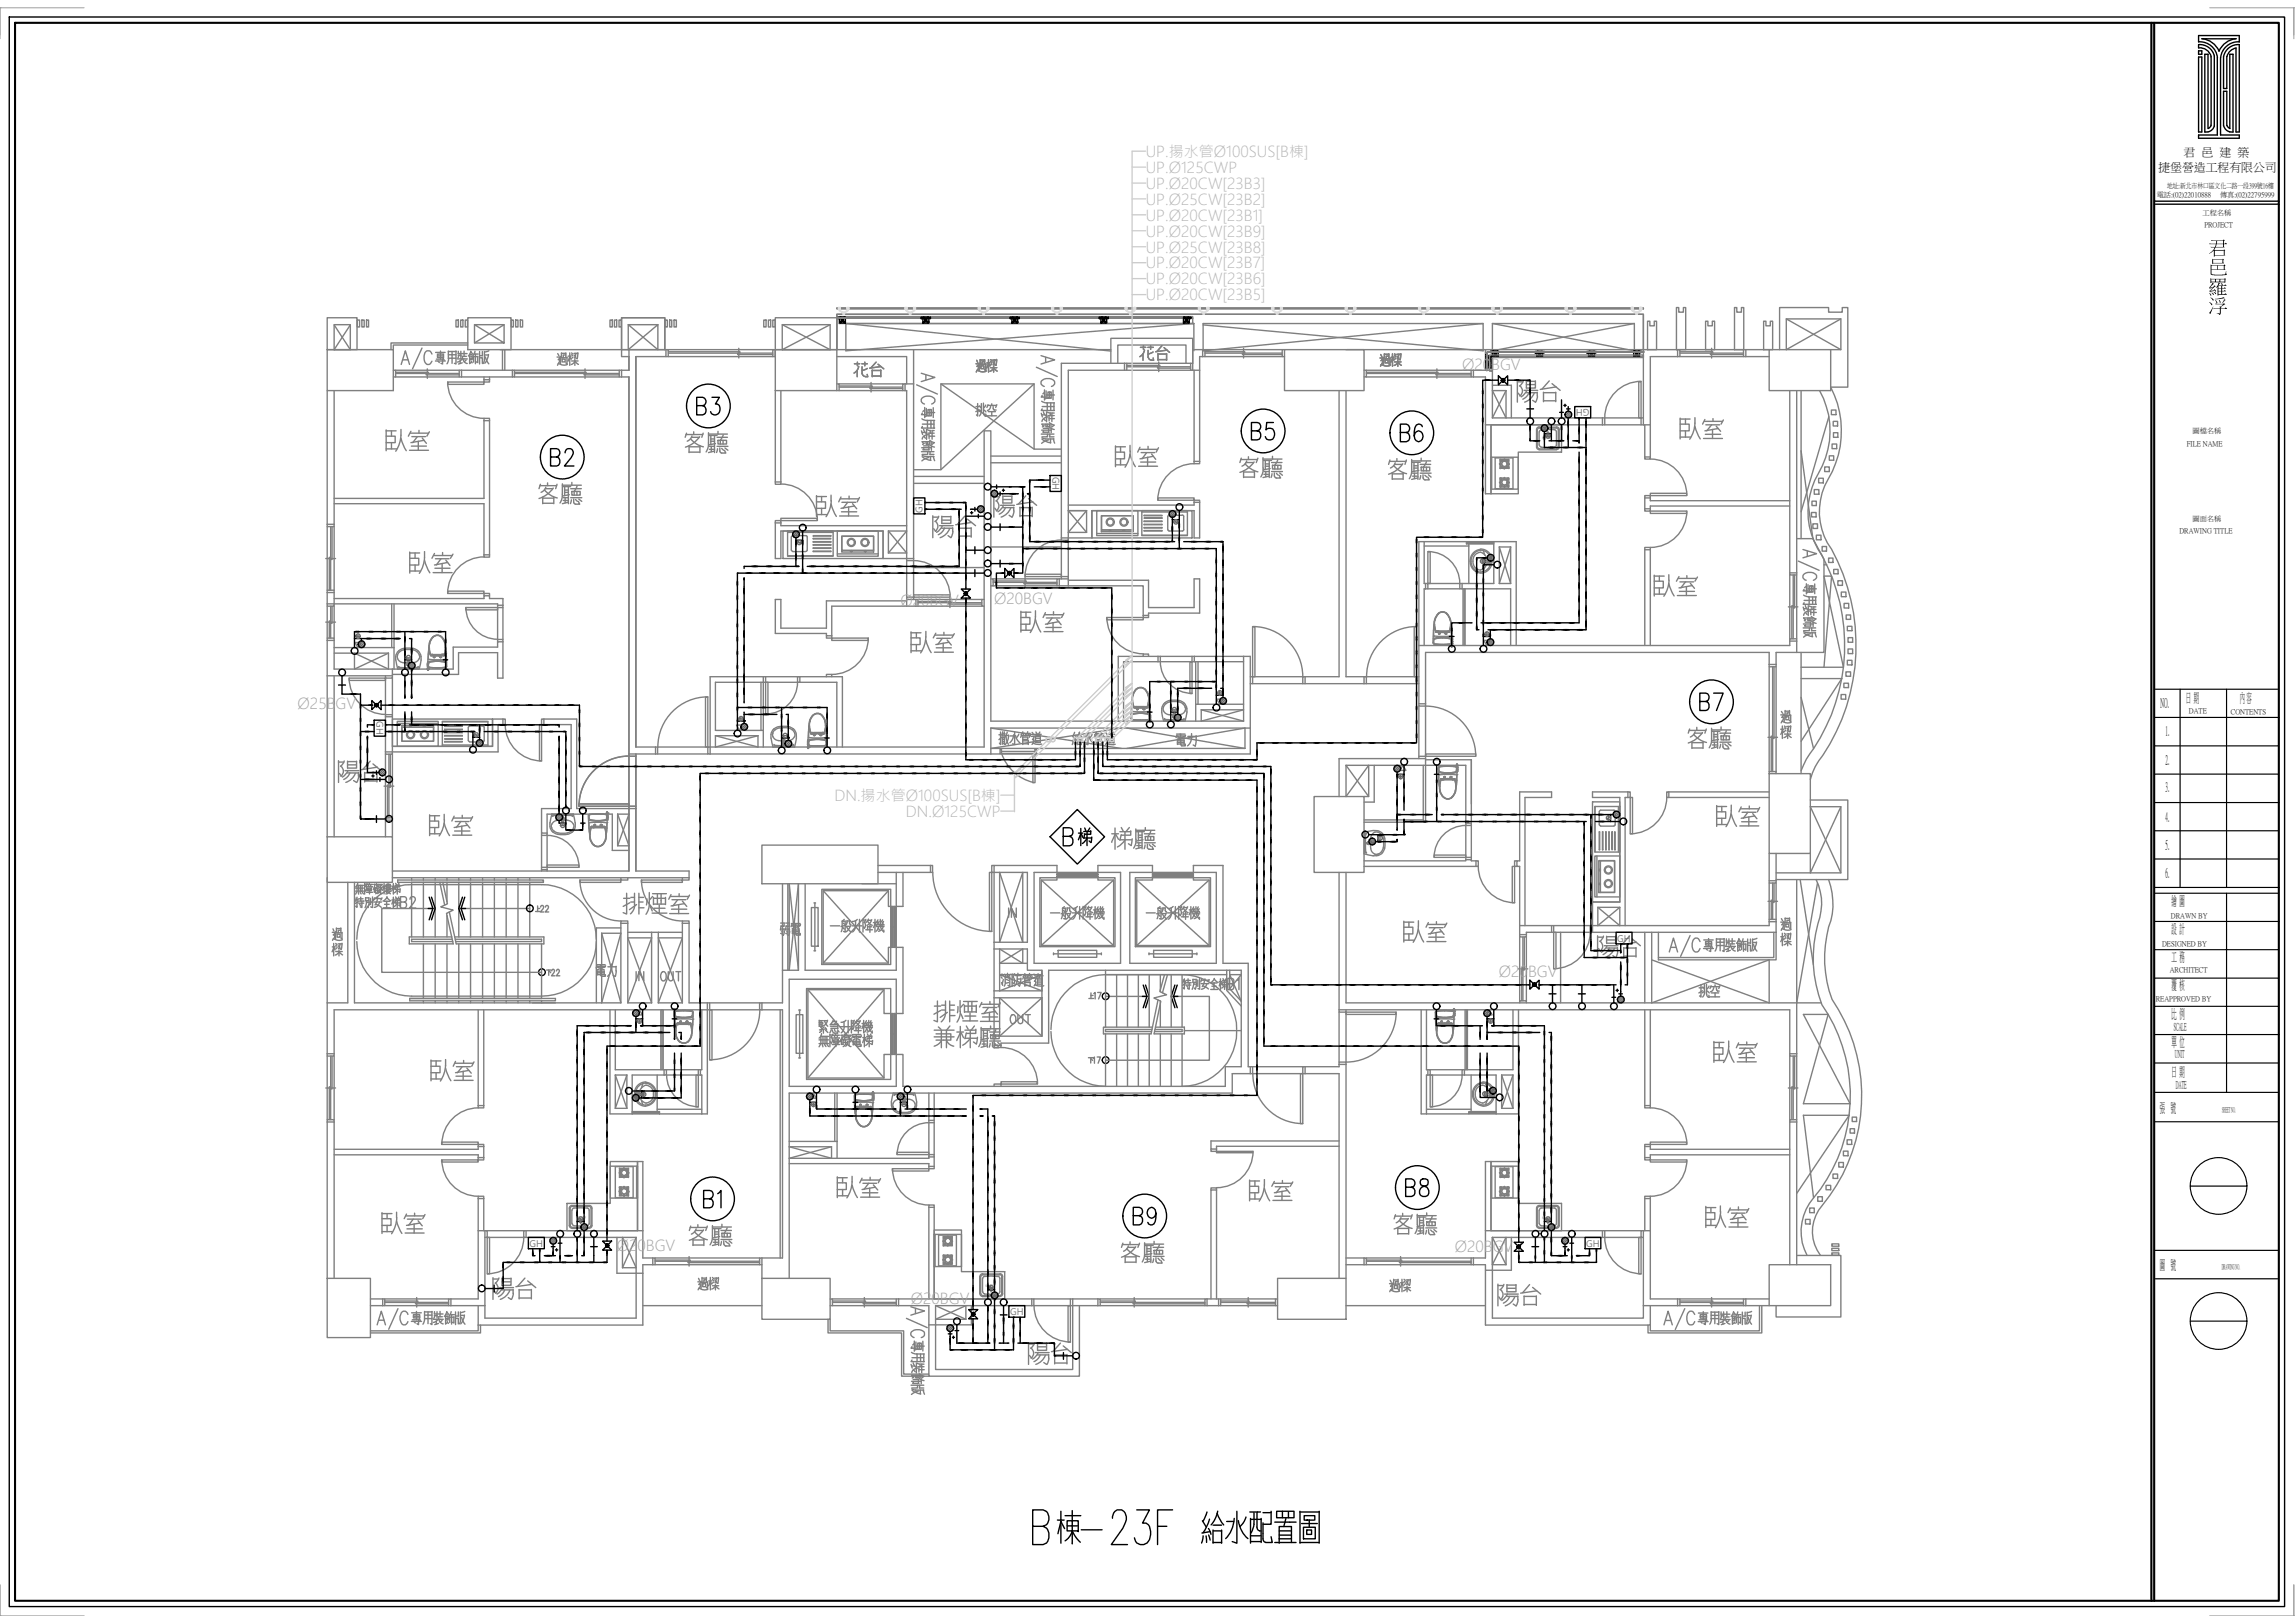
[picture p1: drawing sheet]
<svg xmlns="http://www.w3.org/2000/svg" width="420mm" height="297mm" viewBox="0 0 420 297" stroke-linecap="round" stroke-linejoin="round" font-family="sans-serif">
<defs><g id="words">
<text font-size="26.9" x="186.6" y="163.7">梯廳</text>
<g font-size="20.7" fill="#7f7f7f">
<text x="61" y="87.1">臥室</text>
<text x="219.1" y="224.4">臥室</text>
<text x="60.3" y="230.4">臥室</text>
</g>
<g font-size="20.7">
<text x="194.7" y="90">臥室</text>
<text x="139.7" y="99.1">臥室</text>
<text x="65.3" y="109.4">臥室</text>
<text x="293.2" y="113.6">臥室</text>
<text x="177.1" y="120.3">臥室</text>
</g>
<text font-size="20.7" fill="#707070" x="304.1" y="199">臥室</text>
<g font-size="20.3" fill="#7f7f7f">
<text x="298.1" y="84.7">臥室</text>
<text x="304.4" y="155.6">臥室</text>
<text x="69.1" y="202.1">臥室</text>
<text x="302.7" y="229">臥室</text>
</g>
<g font-size="20.3">
<text x="157" y="123.8">臥室</text>
<text x="69.1" y="157.3">臥室</text>
<text x="247.3" y="176.7">臥室</text>
<text x="143.6" y="223.7">臥室</text>
</g>
<text font-size="18.5" x="184.5" y="160.2">B梯</text>
<g font-size="17.6" fill="#7f7f7f">
<text x="91" y="94.5">客廳</text>
<text x="301.3" y="139.3">客廳</text>
<text x="247.6" y="228.2">客廳</text>
</g>
<g font-size="17.2" fill="#7f7f7f">
<text x="117.8" y="85">客廳</text>
<text x="246.6" y="90">客廳</text>
<text x="118.5" y="230">客廳</text>
<text x="197.6" y="233.2">客廳</text>
</g>
<text font-size="17.2" x="219.1" y="89.6">客廳</text>
<text font-size="12.3" fill="#7f7f7f" x="320.7" y="174.6">過樑</text>
<g font-size="11.9" fill="#7f7f7f">
<text x="320.7" y="136.5">過樑</text>
<text x="55.4" y="176.4">過樑</text>
</g>
<g font-size="11.5">
<text x="273.4" y="75.8">陽台</text>
<text x="177.4" y="97">陽台</text>
<text x="190.9" y="139">給水管道</text>
<text x="57.5" y="145.3">陽台</text>
<text x="287.9" y="177.4">陽台</text>
<text x="85.7" y="240.2">陽台</text>
<text x="269.9" y="241.3">陽台</text>
<text x="183.8" y="251.9">陽台</text>
</g>
<text font-size="11" x="166.2" y="100.5">陽台</text>
<text font-size="10.6" x="152.8" y="70.2">花台</text>
<g font-size="10.1" fill="#7f7f7f">
<text x="98.4" y="69.5">過樑</text>
<text x="175.3" y="70.9">過樑</text>
<text x="249.4" y="69.8">過樑</text>
<text x="124.2" y="238.8">過樑</text>
<text x="250.8" y="239.2">過樑</text>
</g>
<text font-size="10.1" x="205" y="67">花台</text>
<text font-size="8.8" x="212.4" y="139">電力</text>
<text font-size="8.8" fill="#7f7f7f" x="106.2" y="181.3">電力</text>
<g font-size="8.4" fill="#7f7f7f">
<text x="176.4" y="78.3">挑空</text>
<text x="308.7" y="184.9">挑空</text>
</g>
<g font-size="6.6" fill="#7f7f7f">
<text x="126.3" y="77.3">B3</text>
<text x="227.9" y="81.8">B5</text>
<text x="255.1" y="82.2">B6</text>
</g>
<g font-size="6.6">
<text x="99.5" y="86.4">B2</text>
<text x="310.1" y="131.2">B7</text>
<text x="256.1" y="220.1">B8</text>
<text x="127.7" y="222.2">B1</text>
<text x="206.4" y="225.4">B9</text>
</g>
<text font-size="5.7" fill="#7f7f7f" x="140.4" y="172.5">弱電</text>
<text font-size="4.9" fill="#7f7f7f" x="183.8" y="188.7">OUT</text>
<g font-size="4.4" fill="#7f7f7f">
<text x="187" y="169" transform="rotate(-90 187 169)">IN</text>
<text x="115.4" y="180.6">IN</text>
<text x="119.6" y="180.6">OUT</text>
</g>
<g font-size="2.8" fill="#b7b7b7">
<text x="209.8" y="28.7">UP.揚水管Ø100SUS[B棟]</text>
<text x="209.8" y="34.5">UP.Ø20CW[23B3]</text>
<text x="209.8" y="31.6">UP.Ø125CWP</text>
<text x="209.8" y="40.4">UP.Ø20CW[23B1]</text>
<text x="209.8" y="37.5">UP.Ø25CW[23B2]</text>
<text x="209.8" y="43.3">UP.Ø20CW[23B9]</text>
<text x="209.8" y="46.2">UP.Ø25CW[23B8]</text>
<text x="209.8" y="52">UP.Ø20CW[23B6]</text>
<text x="209.8" y="49.1">UP.Ø20CW[23B7]</text>
<text x="209.8" y="54.9">UP.Ø20CW[23B5]</text>
<text x="152.8" y="146.6">DN.揚水管Ø100SUS[B棟]</text>
<text x="165.9" y="149.5">DN.Ø125CWP</text>
</g>
<g font-size="2.8" fill="#a4a4a4">
<text x="267.7" y="67.8">Ø20BGV</text>
<text x="164.8" y="110.9">Ø20BGV</text>
<text x="182" y="110.5">Ø20BGV</text>
<text x="54.5" y="129.8">Ø25BGV</text>
<text x="274.4" y="178.8">Ø20BGV</text>
<text x="112.9" y="228.9">Ø20BGV</text>
<text x="266.3" y="229.2">Ø20BGV</text>
<text x="166.8" y="238.7">Ø20BGV</text>
</g>
<g font-size="2.4">
<text x="395.6" y="129.5">NO.</text>
<text x="400.2" y="128.5">日 期</text>
<text x="410.1" y="128.4">內 容</text>
<text x="396.5" y="134.4">1.</text>
<text x="396.5" y="139.8">2.</text>
<text x="396.5" y="144.8">3.</text>
<text x="396.5" y="155.4">5.</text>
<text x="396.5" y="150.2">4.</text>
<text x="396.5" y="160.5">6.</text>
<text x="397.6" y="165.6">繪 圖</text>
<text x="397.6" y="170.8">設 計</text>
<text x="397.6" y="176">工 務</text>
<text x="397.6" y="181.1">覆 核</text>
<text x="397.6" y="186.4">比 例</text>
<text x="397.6" y="191.5">單 位</text>
<text x="397.6" y="196.9">日 期</text>
<text x="395.4" y="203.5">張 號</text>
<text x="395.4" y="232.3">圖 號</text>
</g>
<g font-size="2.2">
<text x="399.8" y="28.6">君 邑 建 築</text>
<text x="395.1" y="31.4">捷堡營造工程有限公司</text>
</g>
<g font-size="1.9">
<text x="398" y="188.5">SCALE</text>
<text x="398.2" y="193.5">UNIT</text>
<text x="398.4" y="199">DATE</text>
</g>
<g font-size="1.7" fill="#707070">
<text x="291" y="74.8" transform="rotate(-180 291 74.8)">GH</text>
<text x="192.7" y="87.2" transform="rotate(90 192.7 87.2)">GH</text>
<text x="168.9" y="93.8" transform="rotate(-90 168.9 93.8)">GH</text>
<text x="68.9" y="132" transform="rotate(90 68.9 132)">GH</text>
<text x="296.1" y="172.3">GH</text>
<text x="96.9" y="228.2">GH</text>
<text x="290.4" y="228.2">GH</text>
<text x="184.9" y="240.7">GH</text>
</g>
<g font-size="1.3">
<text x="396.7" y="34.4">地址:新北市林口區文化二路一段399號16樓</text>
<text x="394.8" y="36.1">電話:(02)22010888</text>
<text x="403.2" y="39.3">工程名稱</text>
<text x="403.6" y="41.6">PROJECT</text>
<text x="406.4" y="36.1">傳真:(02)22795999</text>
<text x="400.3" y="81.6">FILE NAME</text>
<text x="401.4" y="79.3">圖檔名稱</text>
<text x="401.4" y="95.3">圖面名稱</text>
<text x="399" y="97.6">DRAWING TITLE</text>
<text x="400.7" y="130.5">DATE</text>
<text x="408.4" y="130.6">CONTENTS</text>
<text x="395.8" y="173.1">DESIGNED BY</text>
<text x="397.4" y="168">DRAWN BY</text>
<text x="397.2" y="177.9">ARCHITECT</text>
<text x="394.7" y="183.2">REAPPROVED BY</text>
<text x="406.8" y="203.4">SHEET NO.</text>
<text x="406.7" y="232.2">DRAWING NO.</text>
</g>
<g font-size=".6" fill="#7f7f7f">
<text x="282.3" y="80.3">50*50</text>
<text x="107.3" y="222.6" transform="rotate(-180 107.3 222.6)">50*50</text>
<text x="282.3" y="223">50*50</text>
<text x="180.4" y="235.5">50*50</text>
</g>
</g></defs>
<!-- layer: A09 -->
<path d="M0 1.4h.1M0 1.4v5M15.4 1.4h-15.4v5.7M404.5 1.4h15.4v5M419.9 1.4h.1M419.9 1.4v5.7M0 295.7h.1M0 295.7v-5.6v5.6h15.4M404.5 295.7h15.4v-5.6v5.6M419.9 295.7h.1" fill="none" stroke="#9f9f9f" stroke-width=".18"/>
<!-- layer: TEXT -->
<g fill="none" stroke="#000" stroke-width=".25">
<path d="M189.1 279.3h1.9a1.58 1.58 0 0 0 1.1-1.5 1.58 1.58 0 0 0-1.1-1.5h-1.9v6.4h1.9a1.62 1.62 0 0 0 1-2.1l-.4-.9-.6-.4M193.6 278.2h1.2M194.2 276.6v5.8M194.9 279.8l-.7-1.3-.5 2.2M195 277.4h2.9M195.4 279.3h2M196.3 276.5v6.1M198 280h3.8M203.7 277.9a1.55 1.55 0 0 1 .8-1.6h.9a1.71 1.71 0 0 1 .6 2.5l-.4 .9-2.1 3h2.9M208.1 276.3h2.3l-1.2 2.5h.6a1.81 1.81 0 0 1 .9 2.1l-.3 .9a1.42 1.42 0 0 1-1.5 .9 1.42 1.42 0 0 1-1.2-1.2M211.9 279.3h1.7M214.7 276.3h-2.8v6.4"/>
<path d="M220.1 278.3l.8 1.2M221 276.7l-.8 1.7M221.2 279.7l.5 1.1M221.4 278l-.5 1.4-.7 1.1M222.1 279.1h1.5M222.8 277l.7 1.3 .5 .8M222.9 276.6l-.4 1.4-.8 1.1M224.6 278.5h1.2M226 277.9l-.4 1.8-.5 1.1-.7 .8M226.4 276.6v5.8l-.8-.3M226.7 278.3a5.3 5.3 0 0 0 1.8 3.3M228.1 277.6l-.6 1.2-.5 .6"/>
<path d="M228.8 276.7h2M228.9 277.9v4.5M229 278.1h1.9M229.6 276.8v2.2l-.6 1.6M230.1 276.8v2.7l.1 .3 .4 .3M230.9 277.9v4.4M231.2 276.8h1.5M231.2 278.7v2.9l.1 .3 .4 .4M232.7 276.6v2.4h-1.5M233.4 278.6h3.9M233.7 276.6h3.2v1.2h-3.2v-1.1M234.8 276.6v1.2"/>
<path d="M235.4 277.9l-.4 1.5M235.9 276.7v1.1M238 276.6v5.8M238 276.7h3.5M238.3 278.8h2.9M238.6 279.5h2.2v2.1h-2.2zM238.8 277.4h1.9v.8h-1.9zM239.7 278.2v1.2M241.5 276.6v5.8M196.3 280.1l.5 1 1 1.1M196.3 280.3l-.7 1.2-.6 .5M197.4 280.2h-2v-1.9h2v2"/>
<path d="M220.3 281.1l-.3 1.3M220.8 281.1l.1 1.2M221.3 280.9l.2 1M221.5 280.3l-1.5 .3M222.1 280v2.4M222.1 282.3h1.5M222.1 280.2h1.5M223.6 280v2.4M228.9 282.1h2M228.9 281.1h1.9M230.6 280.2h.2M232.7 281.2l.2 1.1h-1.2"/>
<path d="M233.4 282.3h3.9M234.2 281.6h2.2M234.2 281h2.2M234.2 280.2h2.2M236.4 282.3v-2.9h-2.2v3M238 282.3h3.5M239.2 280v.8h.9v-.8h-.8"/>
</g>
<!-- layer: A04 -->
<g fill="none" stroke="#000" stroke-width=".21">
<path d="M394.4 126.1h22.8M394.4 131.3h22.8M394.4 136.5h22.8M399.1 126.1v36.3M407.6 126.1v36.3M394.4 157.2h22.8M394.4 146.9h22.8M394.4 152h22.8M394.4 141.7h22.8M394.4 163.5h22.8M394.4 168.6h22.8M394.4 162.4h22.8"/>
<path d="M394.4 173.8h22.8M394.4 179h22.8M407.6 163.5v36.4M394.4 184.2h22.8M394.4 189.3h22.8M394.4 194.5h22.8M394.4 199.9h22.8M394.4 205.3h22.8M401 217.1h10.3M394.4 234h22.8M394.4 228.8h22.8M401 241.8h10.3"/>
<circle cx="406.2" cy="217" r="5.2"/>
<circle cx="406.2" cy="241.8" r="5.2"/>
</g>
<!-- layer: A01 -->
<path d="M2.8 4.2h414.4v288.8h-414.4zM393.9 4.2v288.8M394.4 4.2v288.8" fill="none" stroke="#000" stroke-width=".38"/>
<!-- layer: A03 -->
<path d="M1.7 3.1h416.6v290.9h-416.6zM394.4 37.4h22.8M394.4 36.8h22.8" fill="none" stroke="#000" stroke-width=".25"/>
<g fill="#000">
<path d="M404.7 50.9l.2 .1h2.3l.1-.1 .2 .1-.1 .7h-2.6l-.1 .1zM404.8 51.1v.4h.7v-.4zM405.7 51.1v.4h.6v-.4zM406.5 51.1v.4h.7v-.4zM405 51.8l.3 .2-.8 .6h.2a.45 .45 0 0 0 .6-.4l.3 .2-1 .8h.8v-.3l.3 .5-.2-.2-.8 .2-.1 .1a.32 .32 0 0 1 0-.3 .32 .32 0 0 1 .2-.3l.3-.3-.4 .1a.17 .17 0 0 1-.2 0 .17 .17 0 0 1 .1-.2zM404.5 53.6a.3 .3 0 0 1 .3 .2 .3 .3 0 0 1-.1 .3zM404.9 53.5a.32 .32 0 0 1 .3 .5zM405.3 53.4a.27 .27 0 0 1 .3 .1 .27 .27 0 0 1 0 .3zM406.1 51.7l.3 .1-.3 .4h.7l-.2-.4 .3 .2v.2h.3l.2-.1 .2 .1-.8 .1v.4h.3l.2-.1 .2 .1-.7 .1v.4h.3l.2-.1 .2 .1-.7 .1v.5h.4l.2-.1 .2 .3h-1.5v.1h-.1v-1.7l-.3 .3v-.1l.3-.3zM406.1 53.3v.5h.6v-.5zM406.1 52.8v.4h.6v-.4zM406.1 52.3v.4h.6v-.4z"/>
<path d="M404.7 54.4l.2 .2a.27 .27 0 0 1 .3 .1 .27 .27 0 0 1-.1 .3zM404.5 55.3l.2 .1a.27 .27 0 0 1 .3 .2 .27 .27 0 0 1-.1 .3zM405.2 56.1l-.5 1.4a.47 .47 0 0 1 .1-.7zM405.5 54.7l1.2-.2a.31 .31 0 0 1 .6 .1zM405.5 54.9l.3 .2v.4zM406.2 54.8l.1 .1a.28 .28 0 0 1 .2 .3 .28 .28 0 0 1-.1 .2zM407.2 54.8l.2 .1-.6 .6zM405.6 55.6h1.4l.2-.1 .2 .2-.7 .4-.1 .4h.7l.2-.3 .2 .3h-1.1v.8a.26 .26 0 0 1-.2 .3 .26 .26 0 0 1-.3-.2l-.3-.1h.6v-.8l-1.1 .1-.1-.2 1.2 .1v-.5l.2 .1 .4-.4h-1.4z"/>
<path d="M404.8 44h2.2l.1-.2 .2 .2-.1 .1v.5l.3-.2 .2 .2-.5 .1v.6h-1.6l-.2 .4h1.9l.1 1.1h-1.9v.1l-.2 .1v-1.2l-.5 .5-.4 .1 .8-.6 .3-.5h-.7l-.1-.1h.8l.2-.5h-1.2v-.1h1.2v-.2l.1-.3h-1zM405.5 45.9v.8h1.6v-.8zM405.9 44.1l-.1 .5h1.2v-.5zM405.8 44.7l-.2 .5h1.4v-.5z"/>
<path d="M405 47.4l.2 .1h1.7l.1-.1 .2 .1-.2 .1 .2 .6h-2l-.2 .1zM405.2 47.6v.5h1.7v-.5zM404.9 48.6v.7h1v-.7zM404.7 48.4l.2 .1h2.4l.1 .1-.1 .1v.5l.1 .2h-2.5v.8h2a.46 .46 0 0 0 .5-.1 .46 .46 0 0 0 .1-.5l.1 .5a.18 .18 0 0 1 0 .2 .18 .18 0 0 1-.2 .1l-2.6-.1-.1-.1zM406 48.6v.7h1.1v-.7z"/>
</g>
<!-- layer: 4 -->
<g fill="none" stroke="#000" stroke-width=".25">
<path d="M402.5 9.3h.6v.6h-.6zM402.5 10.4h.6v13.8h-.6zM402.5 7.7v-1.2h7.5v1.2M402.5 8.2v.6M402.5 7.7a3.2 3.2 0 0 1 3.5 2.9M402.5 8.8a2.14 2.14 0 0 1 2.3 1.5M402.5 8.2a2.73 2.73 0 0 1 2.9 2.1M403.1 7.1a3.8 3.8 0 0 1 3.2 2.3 3.8 3.8 0 0 1 3.1-2.3h-6.3M404.8 10.4v12.6l-.5 .5M405.4 10.3v12.7a1.46 1.46 0 0 1-1.1 1.1M405.9 10.6v14.1h-3.4v.6h7.5v-.6h-3.5v-14.1M407.1 10.3v5.9h.6v-5.8"/>
<path d="M410 8.2v16h-.6v-15.4a2.14 2.14 0 0 0-1.7 1.5M410 8.2a2.73 2.73 0 0 0-2.9 2.1M410 7.7a3.2 3.2 0 0 0-3.5 2.9M404.2 23.5v-13.6h-.6v14.3h.6M407.1 23a1.46 1.46 0 0 0 1.1 1.1M407.7 23v-6.3h-.6v6.4M407.7 23l.5 .5M408.2 23.5v-13.6h.6v14.3h-.6"/>
</g>
<!-- layer: LIFT -->
<g fill="none" stroke="#7f7f7f" stroke-width=".25">
<path d="M148.5 166.1h1.3v7.1h-1.3zM149 165.3h.3M149.2 165.3v8.7M150.5 162.8h12.6v13.7h-12.6zM150.7 163l11.9 13.3M162.6 163l-11.9 13.3M163.1 165.9h-.5v-2.9h-11.9v13.3h11.9v-2.9h.5M163.2 165.9h.3v3.8h-.3zM163.2 169.7h.3v3.7h-.3zM163.7 165.9h.2v3.8h-.2zM163.7 169.7h.2v3.7h-.2zM164.1 165.9v7.5"/>
<path d="M190.4 160.6h13.7v12.7h-13.7zM192.9 174.4v.3M192.9 174.6h8.7M193.7 173.9h7.1v1.3h-7.1zM201.6 174.4v.3M207.9 160.6h13.7v12.7h-13.7zM210.4 174.6h8.7M210.4 174.4v.3M211.2 173.9h7.1v1.3h-7.1zM219.1 174.4v.3M145.8 185.7h1.2v7.1h-1.2zM146.2 193.6h.4"/>
<path d="M146.2 184.9h.4M146.4 184.9v8.7M147.7 180.9h15.4v16.7h-15.4zM147.9 181.1l13.9 16.2M161.8 181.1l-13.9 16.2M163.1 185.5h-1.3v-4.4h-13.9v16.2h13.9v-4.3h1.3M163.2 189.2h.3v3.8h-.3zM163.2 185.5h.3v3.7h-.3zM163.7 189.2h.2v3.8h-.2zM163.7 185.5h.2v3.7h-.2zM164.1 185.5v7.5"/>
</g>
<!-- layer: WALL -->
<g fill="none" stroke="#7f7f7f" stroke-width=".25">
<path d="M59.9 71.5v24.5M61.2 71.5v24.5M115.1 67.8v-3.8h6.8v1.3h-5.5v71.4h3.6v1.3h-4.9v-69M141.9 64v1.3M165.7 70.3h1.6v31.9M166 71.5v30.7M194.3 66.5v32M195.6 67.8v30.7M218.4 64h1.8v1.3h-.6v2.5M245.2 71.5v52.4h-6.3v1.2h10.8v-1.2h-3.3v-52.4M271.9 77.8h21.5M273.2 76.5h20.2"/>
<path d="M327.7 71.5v33.3h1.2v-33.3M59.9 117.2h1.3v5.3h10.6v1.2h-11.9zM327.7 118.1h-67.9v10.7h1.2v-9.4h62.9M327.7 117.3h1.2v2.1h-3.7v2.2h-1.3M70.6 137.6v-6.4h1.2v6.4M181.4 133.3h47.5v-13.2h-1.2v11.9h-46.3v-53.1h-1.2v57.8h-50.2v1.3h51.4M71.8 159.4h43.3v-11.4h1.3v11.4h9.8v1.2h-54.4M160.7 158.4h9.6v1.3h-9.6M164.1 159.7v6.2h1.2v-6.2M189.3 159.7v16.6h15.8v-16.6M206.8 159.7v16.6h15.9v-16.6h-4.2M218.5 158.4h5.4v17.9h4.6v18.9h.4v1.3h-3.3v3.6h-81.1v33.9"/>
<path d="M245.2 145.8v-7h15.8v1.3h-14.6v5.7M245.2 159.7v25.1h82.5M63.7 161.5v22h-3.8v9.4h1.3v-8.1h68.3v-1.3h-3.3v-14.5h-1.3v14.5h-4.4v-12.9h-1.2v12.9h-4.4v-14.5h-1.2v14.5h-48.8v-22M146.2 161.7v15.9h-2.9v5.9h-3.8v1.3h3.8v45.4M147.4 161.7v15.9h16.7v-4.2h1.2v12.1h-1.2v-6.3h-19.6v19.6h19.6v-5.8h1.2v5.8h59v-3.6h2.9v-17.6h-35.2v13.3h-8.7v.4h-1.3v-1.7h8.8v-7h-8.8v-1.3h8.8v-3.7M182 172.5v1.2h6.1v3.9h2.7v12M278.2 169.4h5.9M279.4 170.6h4.7M285.7 170.6v12.9M291.5 169.4h32.4M291.5 170.6h33.7M246.4 183.5h82.5"/>
<path d="M327.7 205.3v26.2M328.9 205.3v26.2M59.9 234v-28.7h1.3v28.7M67.8 237.7h2.3v1.3h-2.3M87.5 225.2v12.5M88.8 225.2v13.8M117.7 225.2h-21.4v1.3h20.2M164.5 237.7h24.4v1.3h-17.6v3.5h-1.2v-3.5h-5.6zM221 237.7h2.1v1.3h-2.1zM245.2 234v-37.5h-6.3v-1.3h6.3v-.4h1.2v39.2M271.9 230.2v-5h21.5v1.3h-20.2v6M300.9 225.2v13.8h6.2v-1.3h-5v-12.5"/>
<path d="M323.9 237.7h-4.3v1.3h4.3"/>
</g>
<!-- layer: STAIR -->
<g fill="none" stroke="#7f7f7f" stroke-width=".25">
<path d="M65.3 171.9a10 10 0 0 1 10.1-10h23.7a10 10 0 0 1 10.1 10M65.3 172.3a10.1 10.1 0 0 0 10.1 10M75.4 161.5v10M77.5 161.5v10M77.5 172.7v10M79.7 166.3h-9.8v11.7h29.2M79.7 161.5v10M79.7 172.7v10M80.5 161.5l.9 4.1M81.1 161.5l.8 3.9-1.2 .6 2.3 .6-1.3 .6 1.3 5.5h-8.1v-1.2h7.8M81.8 161.5v3.5M81.8 167.5v4"/>
<path d="M81.8 172.7v10M82.3 166.9l1.2 5.8h16.1v-1.2h-16.4M82.8 171.9h-7.4v.4h7.5M83.4 171.9h15.7v.4h-15.7M84 161.5v10M84 172.7v10M84 166.3h13M86.1 161.5v10M86.1 172.7v10M88.3 161.5v10M88.3 172.7v10M90.5 161.5v10"/>
<path d="M90.5 172.7v10M92.7 161.5v10M92.7 172.7v10M94.8 161.5v10M94.8 172.7v10M97 161.5v10M97 172.7v10M98 166.8h.9M98.4 165.8v1M98.4 166.3h.4M99 166l.1-.3h.3l.1 .2-.1 .5-.5 .5h.7M99.1 172.7v10"/>
<path d="M99.9 166l.1-.3h.2l.2 .2-.1 .5-.5 .5h.7M100.1 177.5h.8M100.5 177.5v1M100.5 177.7l.3 .3M101 177.7v-.2a.27 .27 0 0 1 .4 0 .27 .27 0 0 1 .1 .4l-.5 .7h.6M101.9 177.7v-.2a.27 .27 0 0 1 .4 0 .27 .27 0 0 1 .1 .4l-.5 .7h.6M109.2 172.3a10.1 10.1 0 0 1-10.1 10M202.4 177.6v10.4M204.4 178.4v9.6M206.4 178.4v9.6M208.4 178.4v9.6M210.4 178.4v9.6"/>
<path d="M212.4 178.4v3.1M213.2 178.4l-.9 3.1 1.3 .6-2.4 .6 1.3 .5-1.2 6h5.5v-1.2h-5.3M213.7 178.4l-.9 3.3M214.4 178.4v9.6M224.6 178.4h-22.2a10.1 10.1 0 0 0-10 10M192.4 188.8a10.1 10.1 0 0 0 10 10v-9.6M199.3 193.6h.8M199.3 182.7h.9M199.7 193.6v.9M199.7 193.8l.3 .3M199.7 181.7v1M199.7 182.2h.4"/>
<path d="M200.2 193.7l.2-.3v1.2M200.2 181.8l.3-.2v1.2M200.9 193.4h.6l-.5 1.2M201 181.6h.6l-.5 1.2M202.4 182.4h8M204.4 189.2v9.6M206.4 189.2v9.6M208.4 189.2v9.6M210.4 189.2v9.6M210.9 188.4h-8.5v.4h8.4M211.5 188.4h4.9v.4h-5M212 183l-1.3 6.2h-8.7v-1.2h9"/>
<path d="M212.4 183.2v4.8M212.4 189.2v9.6M214.4 182.4h7v11.6h-19M214.4 189.2v9.6M216.4 188v-9.6a10 10 0 0 1 10 10M216.8 188.6h10.4M226.4 188.8a10 10 0 0 1-10 10v-9.6"/>
</g>
<g fill="none" stroke="#7f7f7f" stroke-width=".25">
<path d="M85.6 62.8h-14v1.2M85.6 63.1h-13.6v.9M91.6 64h23.5M153.2 64h14.1v6.3M167.3 64h36.1M172.3 70.3l17 11.9M189.3 70.3l-17 15.7M246.4 64h25.5M300.9 65.3h-27.7v2.5M300.9 64h-29v3.8M329.7 71.5v27.1M167.3 87.2h12.9"/>
<path d="M181.4 83.5h12.9M194.3 82.2h-5v-11.9h-17v15.7h-5M195.6 93.5l3.3 3.9M198.9 93.5l-3.3 3.9M328.9 98.6h3l2 3.7v17.1h-5M71.1 119.5l-6.2 3v-3l6.2 3M274.5 100.1l2.1 6.7M276.6 100.1l-2.1 6.7M329.7 119.4v22.2M59.9 123.7v29.4M61.2 123.7v29.4M131 134.6l7.8 2.1"/>
<path d="M138.8 134.6l-7.8 2.1M206.3 133.3l21.6 3.7M219.9 129.9l7.8 2.1M227.7 129.9l-7.8 2.1M227.9 133.3l-21.6 3.7M113.1 149l2 5.8M115.1 149l-2 5.8M246.4 140.1l4.2 5.7M250.6 140.1l-4.2 5.7M59.9 160.6v22.9M110.2 170.8l3.5 12.7M113.7 170.8l-3.5 12.7"/>
<path d="M114.9 171.6l4.4 11.9M119.3 171.6l-4.4 11.9M120.5 171.6l4.4 11.9M124.9 171.6l-4.4 11.9M146.2 161.7l-1.7 15.9v-15.9l1.7 15.9M157.8 161.7h6.3M183 173.7l4.2 2.6v-2.6l-4.2 2.6h5.1M301.1 170.6v12.9M302.4 170.6v12.9M324.7 170.6v4.6h-21.1M325.2 170.6v5.1h-21.6M328.9 161v22.5"/>
<path d="M112.6 196.8l2.2 6M114.8 196.8l-2.2 6M183 181.3l7.8-2.9h-7.8l7.8 2.9M183 182.6l7.8 7M190.8 182.6l-7.8 7M225.1 181l2.1-2.6h-2.1l2.1 4.8M274.9 196.8l2.1 6M277 196.8l-2.1 6M116.5 233v8.2h-27.7M117.7 233v9.5h-30.2v1.1h-19.7M117.7 239h21.8M171.3 239l5.5 2.5"/>
<path d="M176.8 239l-5.5 2.5M196.4 239v11.6h-25.1v-8.1M197.6 239v12.9h-27.5v-9.4M246.4 239h25.5M273.2 226.5l2.5 5M275.7 226.5l-2.5 5M300.9 239v2.2h-27.7M302.1 239v3.5h-30.2M322.1 239v4.6h-20v-1.1M322.5 239v5h-20.8v-1.5M88 242.5v1.5h-20.2M151.6 241.5v2.5h13.5v7.9h5"/>
<path d="M152 241.5v2.1h13.4v7.9h4.7"/>
</g>
<!-- layer: STAIR -->
<g fill="none" stroke="#000" stroke-width=".25">
<path d="M78.4 166.3h.8M78.6 164.2l.6 2.1-.6 2M79 164.2l.7 2.1-.7 2M84.4 166.3h.9M84.7 164.2l-.7 2.1 .7 2M85.1 164.2l-.7 2.1 .7 2M209.1 182.4h.9M209.3 180.3l.7 2.1-.7 2M209.7 180.3l.7 2.1-.7 2M214.8 182.4h.8M215.1 180.3l-.7 2.1 .7 2M215.5 180.3l-.7 2.1 .7 2"/>
<circle cx="97" cy="166.3" r=".61"/>
<circle cx="99.2" cy="177.9" r=".61"/>
<circle cx="202.4" cy="182.3" r=".61"/>
<circle cx="202.4" cy="194" r=".61"/>
</g>
<!-- layer: OPEN -->
<g fill="none" stroke="#7f7f7f" stroke-width=".25">
<path d="M94.2 68.1h13.1v.3M94.2 68.4h19.2M94.2 67.8h19.2M94.2 69h19.2M121.9 64h.4v1.3h-.4M122.3 64.4h13.2v.2M122.3 64.6h19.2M122.3 64h19.2M122.3 65.3h19.2M135 64.6v.3h6.5M135.3 63.7v1.8M141.9 64h-.4v1.3h.4"/>
<path d="M220.2 64h.4v1.3h-.4M220.6 64.4h7.3v.2M220.6 64.6h14.1M220.6 64h14.1M220.6 65.3h14.1M227.5 64.6v.3h7.2M227.7 63.7v1.8M235.2 64h-.5v1.3h.5M250.1 68.4h19.2M250.1 67.8h19.2M250.1 69h19.2M262.9 68.4v.2h6.4"/>
<path d="M269.7 67.8h-.4v1.2h.4M59.9 117.2v-.4h1.3v.4M59.9 110.9v5.9M60.5 113.7h-.2v3.1M60.5 110.9v5.9M61.2 110.9v5.9M85.3 111.2a5.8 5.8 0 0 0 5.8 5.8M91.1 117.5v-.5h1v.5M91.1 111.2v5.8M92.1 111.2v5.8M229.3 114.7h.4v9.2h-.4zM229.3 114.7a9.2 9.2 0 0 1 9.2 9.1l-9.2 .1"/>
<path d="M258.9 114.7h.4v9.2h-.4zM259.4 114.7a9.2 9.2 0 0 0-9.2 9.1M261 106.8h.4v1h-.4M261.4 101h.4v5.8h-.4zM261.4 107.8h5.9M261.4 101a5.8 5.8 0 0 1 5.9 5.8h-5.9M267.7 106.8h-.4v1h.4M327.4 111.1h1.7M327.7 117.3v-.4h1.2v.4M327.7 104.8v.4h1.2v-.4M328.3 110.9h-.3v6M328.3 105.2v11.7"/>
<path d="M328.5 105.2v6.1h-.2M328.9 105.2v11.7M63.9 124.1a6.7 6.7 0 0 0 6.7 6.7M63.9 124.1h6.7v.4h-6.7zM70.6 123.7v.4h1.2v-.4M70.6 131.2v-.4h1.2v.4M70.6 124.1v6.7M71.8 124.1v6.7M92.1 131.6h.4v1h-.4M92.5 132.6a6.7 6.7 0 0 0 6.7 6.7M98.8 132.6h.3v6.7h-.3zM99.6 131.6h-.5v1h.5"/>
<path d="M115.1 138v.4h1.3v-.4M115.1 138.4v9.2M115.2 138.4a9.2 9.2 0 0 0-9.2 9.1M116.4 138.4v9.2M120 136.7h.4v1.3h-.4M120.4 138h9.2M129.2 127.6h.4v9.1h-.4zM129.6 127.5a9.2 9.2 0 0 0-9.2 9.2h9.2M130 136.7h-.4v1.3h.4M139.7 123.9h.5v1h-.5M140.2 124.9h.4v5.8h-.4zM140.2 124.9l5.8-.1a5.8 5.8 0 0 1-5.8 5.9"/>
<path d="M140.2 123.9h5.8M146.4 123.9h-.4v1h.4M212 120.1h.4v1h-.4M212.4 121.1a5.8 5.8 0 0 0 5.8 5.8M212.4 121.1h5.8M212.4 120.1h5.8M217.8 121.1h.4v5.8h-.4zM218.7 120.1h-.5v1h.5M228.9 123.9h.4v1.2h-.4M229.3 125.1h9.2M238.9 123.9h-.4v1.2h.4M249.7 123.9h.4v1.2h-.4"/>
<path d="M250.1 123.9h9.2M250.1 125.1h9.2M259.8 123.9h-.5v1.2h.5M259.8 138.8v-.4h1.2v.4M259.8 128.8v.4h1.2v-.4M259.8 129.2v9.2M261 138h9.2v.4h-9.2zM261 129.2v9.2M261 129.2a9.2 9.2 0 0 1 9.2 9.2M323.9 121.6v.4h1.3v-.4M324.8 122v13.2h-.3M325.2 122v19.2"/>
<path d="M100.2 158.3h5.8v.4h-5.8zM100.2 152.9a5.8 5.8 0 0 1 5.8 5.8M106 147.1h9.1v.5h-9.1zM115.1 148v-.4h1.3v.4M170.3 158.4h.4v1.3h-.4M170.8 159.6a10.8 10.8 0 0 0 10.8 10.9M268.4 150.7v.4h1v-.4M268.4 151.1v5.8M268.4 151.1a5.8 5.8 0 0 0-5.8 5.8M269.4 151.1v5.8M106.2 161a7.5 7.5 0 0 0 7.5 7.6M106.2 161.1h7.5v.4h-7.5z"/>
<path d="M113.7 160.6v.5h1.2v-.5M113.7 169v-.4h1.2v.4M117.4 161.1h7.5v.4h-7.5zM117.4 161a7.5 7.5 0 0 0 7.5 7.6M124.9 160.6v.5h1.3v-.5M124.9 169v-.4h1.3v.4M59.6 199.1h1.8M59.9 192.9v.4h1.3v-.4M59.9 193.3v11.6M60.5 198.9h-.2v6M60.5 193.3v11.6M60.8 193.3v6h-.3"/>
<path d="M61.2 193.3v11.6M121.6 195.8h.4v1h-.4M122 196.8h5.8M122 195.8h5.8M122 196.7a5.8 5.8 0 0 0 5.9 5.9M127.4 196.8h.4v5.8h-.4zM128.2 195.8h-.4v1h.4M129.5 183.5h.4v1.3h-.4M129.9 184.8h.4v9.2h-.4zM129.9 184.8h9.2M129.9 183.5h9.2M139.1 184.8a9.2 9.2 0 0 1-9.2 9.2"/>
<path d="M139.5 183.5h-.4v1.3h.4M182 198.8v-.4h1.3v.4M182 191.3v.4h1.3v-.4M183.3 198h6.6v.4h-6.6zM183.3 191.7a6.7 6.7 0 0 1 6.6 6.7M228.9 195.2h.4v1.3h-.4M229.3 196.5h9.2M229.3 195.2h9.2M229.4 196.5a9.2 9.2 0 0 0 9.1 9.1M238.1 196.5h.4v9.1h-.4zM238.9 195.2h-.4v1.3h.4M245.2 184.8v.4h1.2v-.4"/>
<path d="M245.2 194.8v-.4h1.2v.4M245.2 185.2v9.2M246.4 185.2h9.2v.5h-9.2zM246.4 185.2v9.2M255.6 185.2a9.2 9.2 0 0 1-9.2 9.2M261.4 195.8h.4v1h-.4M261.8 196.8h.5v5.8h-.5zM261.8 196.8h5.9M261.8 195.8h5.9M267.7 196.7a5.8 5.8 0 0 1-5.8 5.9M268.1 195.8h-.4v1h.4M59.9 205.3v-.4h1.3v.4"/>
<path d="M87.6 202.8a6.7 6.7 0 0 0-6.7 6.6M302.2 202.8a6.7 6.7 0 0 1 6.6 6.6M70.1 237.7h.3v1.3h-.3M70.4 238.1h6.1v.3M70.4 237.7h11.7M70.4 238.4h11.7M70.4 239h11.7M76.1 238.4v.2h6M76.3 237.5v1.7M89.2 226.5l6.7-.1a6.7 6.7 0 0 1-6.7 6.7M89.2 225.2h6.7M96.3 225.2h-.4v1.3h.4"/>
<path d="M152 237.7h.4v1.3h-.4M152.4 238.1h6.1v.3M152.4 237.7h11.7M152.4 238.4h11.7M152.4 239h11.7M158 238.4v.2h6.1M158.2 237.5v1.7M164.5 237.7h-.4v1.3h.4M188.9 237.7h.4v1.3h-.4M189.3 237.7h6.7M207.6 237.5v1.7M221 237.7h-.4v1.3h.4"/>
<path d="M223.1 237.7h.4v1.3h-.4M223.5 238.1h5.2v.3M223.5 237.7h10M223.5 238.4h10M223.5 239h10M228.3 238.4v.2h5.2M228.5 237.5v1.7M233.9 237.7h-.4v1.3h.4M293.4 225.2h.4v1.3h-.4M293.8 225.2h6.6M300.4 226.5l-6.6-.1a6.7 6.7 0 0 0 6.7 6.7M307.1 237.7h.5v1.3h-.5"/>
<path d="M307.6 238.1h6v.3M307.6 237.7h11.6M307.6 238.4h11.6M307.6 239h11.6M313.1 238.4v.2h6.1M313.4 237.5v1.7M319.6 237.7h-.4v1.3h.4"/>
</g>
<!-- layer: TOILET -->
<g fill="none" stroke="#7f7f7f" stroke-width=".25">
<path d="M260.7 99.1h12.8M260.7 99.9h8.2M268.5 99.1v.5h5M268.5 99.4h5M268.5 99.3h5M268.9 99.6v7.2M65 117.6h1.1l-.6 .9zM71.7 110.5v8M72.1 110.5v8M73.8 118.7l-.5 .2-.5 .4-.4 .9M73.9 118.7a3.4 3.4 0 0 1 2.6 .4M73.9 118.9l-.5 .2-.5 .6-.1 .8"/>
<path d="M73.9 118.9h1.8M75.6 118.9l.7 .4 .5 .6M76.5 119.1l.4 .5 .2 .6M76.8 119.9v.6M78.4 119.7l-.1 1.4M78.5 119l-.1 1.7M78.5 118.7l-.1 1M78.5 118.5l.3 1.2M78.6 118.5l-.1 .5M78.6 118.5l.2 1.3M78.7 117.7a2.96 2.96 0 0 0 .2 2.3v-.1h.2v.1l.1-.1h-.3M78.8 119.7h.4"/>
<path d="M78.8 119.8h.1M78.9 120h.1M78.9 120h.2M79 120h.1M79.1 119.9l-.2 .1M79.1 120h.1M79.1 119.9h.1M79.1 119.9v.1M79.2 119.9v.1M79.2 119.7l.1 .3M79.3 116.5l-.5 .6-.2 .6M79.3 116.6l-.6 .8-.2 1.1"/>
<path d="M79.3 116.6l-.4 .5-.2 .6M79.8 120h.1M80.2 120h.1M80.8 116.6l.4 .5 .2 .6M80.8 116.6l.6 .8 .2 1.1M80.8 116.5l.5 .6 .2 .6M80.9 119.7h.1M80.9 119.7v.3l-1.6-.1 1.5 .1M80.9 120h.1M80.9 119.9h.3M81 119.9h.1M81 119.9l.2 .1"/>
<path d="M81 120h.1M81 120h.2M81.1 120h.1M81.2 120h.1M81.2 119.9v.1M81.2 119.9h-.3v.1l.1-.1 .2 .1M81.3 119.8h.1M81.4 119.7h-.5M81.4 117.7l.1 1.2-.2 .9M81.6 118.5l-.2 1.2M81.6 118.5l-.3 1.4M81.6 118.5v.5"/>
<path d="M81.6 119l.1 1.7M81.6 118.7l.1 1M81.7 119.7l.1 2.2M262.4 117.6a.73 .73 0 0 0 .9 .4h.8M262.4 116.4h.1M262.4 117.7l.1-.6v.6M262.5 116.8l-.1 .1M262.5 116.8a6.4 6.4 0 0 1 3.3 0M262.5 114.4l-.2 3.3M262.6 114.7l-.1 1.7M262.6 114.3l-.1 .4M262.6 117.9l1.5 .1"/>
<path d="M262.6 114.2l.2 1.2M262.6 114.2a2.15 2.15 0 0 1 1.3-2.2 1.86 1.86 0 0 1 1.7 2l-.2 1.4M262.6 114.2l.2 1.4M262.6 117l-.1 .1M262.6 116.9l-.1 .2M262.6 116.9a6.3 6.3 0 0 1 3 0M262.6 114.2l.3 1.3M262.6 116.9a5 5 0 0 1 3.1 .1v.1M262.6 113.4v.8M262.8 115.4l.1 .1M262.8 115.5h.4M262.9 115.5l.3 .1v.1"/>
<path d="M262.9 115.6h.1M262.9 115.7h.1M262.9 115.7l.2-.1 .1 .1M262.9 115.7h.2M262.9 115.6h.2M263.1 115.6l-.2 .1M263.1 115.7h.1M263.1 115.6h.1M263.2 115.5h.1M263.2 115.5v.2l.2-.1M263.4 115.6h1.4M263.4 115.7h.1"/>
<path d="M263.4 115.7h1.4M263.4 112.3l-.4 .5-.3 .7M263.4 116h.1M263.4 115.8h.2v.2h-.2zM263.7 115.7l-.1 .3h-.2v-.5h1.4v.4M263.9 115.7h.1M263.9 115.8h.1M264.2 115.8h.1M264.2 115.7h.1M264.3 115.7h.1M264.5 115.7v.2M264.5 115.9l.2 .2 .1-.2"/>
<path d="M264.6 115.8h.2v.2h-.2zM264.8 116h.1M264.8 112.3l.4 .5 .3 .7M264.8 112.3l.5 .5 .2 .6M264.8 112.3a1.28 1.28 0 0 0-2 .8l-.1 .3M265 115.6h.1M265 115.6l.2 .1M265 115.7h.1M265 115.7h.2M265.1 115.7h.1M265.2 115.7h.1M265.3 115.7h.1"/>
<path d="M265.3 115.7l-.3-.1v.1M265.3 115.5h-.4v.2l-.1-.1M265.3 115.5l-.4 .1v.1M265.4 115.4l-.1 .1M265.5 113.4l.1 .8M265.6 117.9l-1.5 .1M265.6 114.2l-.3 1.3M265.6 116.9l.1 .2M265.6 118.1h.1M265.6 114.2l-.3 1.4M265.6 114.3v.1M265.6 114.7l.1 1.7-1.6 .1-1.6-.1"/>
<path d="M265.6 114.4l.1 .3M265.6 118.1h.3M265.7 114.4l.1 2.5M265.7 117.1v.6M265.7 117.9v.4M265.7 117.7l-.1 .2-1.5 .1-1.5-.2-.1-.1M265.7 116.4h.1M265.7 118.4v-.1h.2l-.1 .1M265.7 118.1v.3M265.7 118.4h.1M265.8 117.8h.1M265.8 117.5v.3l-.2 .1"/>
<path d="M265.8 117.1h.1M265.8 116.9h-.1v.6h.2l-.1-.4 .1 .4M265.8 116.9h.1M265.8 118.1v.3M265.8 117l-.1 .1M265.8 116.9l.1 .3M265.8 117.6l-.2 .3M265.8 117.5l.1 .2M265.9 117.8h.1M265.9 117.4h.1M265.9 117.8v.5M265.9 117.2v.6"/>
<path d="M265.9 118.1h.1M267.8 107.8v10.3M268.1 107.8v10.3M268.2 107.8v10.3M271 101a1.71 1.71 0 0 1 1.3 1.7M271 101.1a1.66 1.66 0 0 0-1.3 1.6 1.66 1.66 0 0 0 1.3 1.6M271.1 100.5a2.16 2.16 0 0 0-1.9 2.5 2.16 2.16 0 0 0 2.4 1.8 2.05 2.05 0 0 0 1.5-2M271.1 104.7a1.99 1.99 0 0 0 1.8-2 1.99 1.99 0 0 0-1.8-2 2.02 2.02 0 0 0-1.8 2 2.02 2.02 0 0 0 1.8 2M271.1 100.5a2.05 2.05 0 0 1 2 2.1M271.6 100.8l.2 .8M271.7 102.7v.2h.5M271.7 117.2h1.1l-.6 .9z"/>
<path d="M271.7 102.6l-.3 .1 .3 .1M271.8 103.8l-.2 .8M271.8 102.6l-.3-.2-.2 .3 .2 .3 .3-.2M272.2 102.9h.1M272.2 102.9l.1 .3M272.2 102.9h.3M272.3 102.7a1.71 1.71 0 0 1-1.3 1.6M272.3 103.2l.4 .1M272.4 102.1h.3M272.4 102.1l-.2 .4M272.4 102.9l.3 .1v.2l-.3 .1zM272.4 102.2h.3l-.1 .3-.1-.1-.1 .1z"/>
<path d="M272.4 102.2h.3l-.1 .3h-.2zM272.5 102.5l-.8 .2M272.5 103.1h.1M272.5 102.3h.1M272.7 102.1l.1 .1M272.8 102.2l-.1 1.1h.1M273.1 102.6v.2M72.5 120.2v.6l.3 1.6M72.8 122.5h3.9M72.8 120.5a1.21 1.21 0 0 0 1 .8M73 122l.1 .1M73 122.1l.1 .1"/>
<path d="M73.1 122.2h.1M73.1 122.1l.1 .1M73.8 121.3h1.1M74.5 121.7h.1M74.5 121.7l.2 .2M74.5 121.6v.1M74.6 121.6l.1 .3M74.6 121.6h.1M74.6 120.7v.8M74.6 121.2l.1 .5h.2l.1-.2M74.6 120.9v.3v-.3M74.7 121.9h.1"/>
<path d="M74.7 122h.1M74.8 121.9h.1M74.8 120.6v1.5M74.8 120.8h.1M74.8 120.8l-.1 .1M74.8 120.8l.1 .1M74.8 120.8l.1 .4M74.8 120.7h.1M74.9 120.7h-.3M74.9 120.9l.1 .6M74.9 120.7l.1 .8M74.9 121.6v.2l-.1 .1"/>
<path d="M75 121.6h.1M75 121.6l-.1 .2-.2 .1M75.7 121.3h-.7M76.5 122.2h-3.3M76.5 122.1l-3.3 .1M76.6 122l-.1 .1M76.6 122.1l-.1 .1M76.7 120.5a1.21 1.21 0 0 1-1 .8M77.1 120.2v.6M77.1 120.8l-.4 1.6M78.2 122.4v.1M78.2 122.4h.1"/>
<path d="M78.2 122.4h.3M78.3 122.1h.1M78.3 121.7h.1M78.3 122.1v.3M78.3 122.5v.1M78.3 121.4l-.1 .3M78.3 121.5h.1M78.3 121.2v.9M78.3 122.7h.1M78.3 121.4h.1M78.3 121.2h.1M78.3 121.8v.2"/>
<path d="M78.3 122.5v.2M78.3 121.8v.1M78.3 121.1h.1M78.3 122l.2 .2M78.4 122l.2 .2M78.4 120.7h.1M78.4 121.4l-.1 .4M78.4 121.1v.7h-.1M78.4 122.5v.2M78.4 120.7l1.7 .1 1.6-.1M78.4 122.2v.2M78.4 122.5v.1"/>
<path d="M78.5 122.4h.1M78.5 122.4v.1M78.6 122.2h3M78.6 121.2l-.2 .8v-.6M78.6 122.1l1.5 .1M78.6 121.2a6.3 6.3 0 0 1 2.9 0M78.6 122.1l1.4 .1M78.6 121.2l-.1 .2M79.4 120.3h.1M79.4 120.2h.2v.1h-.2zM79.6 120v.3M79.6 120.2l-.2 .1-.1-.5h1.5v.5"/>
<path d="M79.9 120h.1M80.1 121l-1.5 .2M80.5 120v.3M80.5 120.2l.2 .2 .1-.2M80.6 120.2h.1v.1h-.1zM80.7 120.3h.1M80.8 120h.1M81.5 121.2l.2 .8-.2 .2M81.5 122.1l-1.4 .1M81.5 121.2l.2 .2v.7l-1.7 .1M81.6 121.1l.1 .1M81.7 121.1a5.7 5.7 0 0 0-3.3 .1"/>
<path d="M81.7 120.7h.1M81.8 122l-.2 .2M134.8 132.7h1.1l-.5 1zM139.3 124.9v8.8M139.7 124.9v8.8M141.2 134.5v.6l.3 1.6M141.5 136.7h3.9M141.5 134.2h.1M141.5 134.2v.6M141.5 134.8a1.21 1.21 0 0 0 1 .7M141.7 136.2l.2 .2h3.2M141.7 136.4l.1 .1"/>
<path d="M141.7 133.4l-.4 .4-.2 .6M141.7 133.4a3.3 3.3 0 0 1 3.5 0M141.8 136.5h3.3M141.9 133.6l-.4 .6M142.5 135.5l.8 .1M142.6 133.2l-.7 .4M142.6 133.2h1.7l.7 .4M143.3 135.9h.1M143.3 135.9v.2l.1 .1M143.3 135.6h.3M143.3 136l.1 .2M143.3 135.9v.1"/>
<path d="M143.3 135.8h.1M143.3 135v.8M143.3 135.2v.3M143.3 135.5v.4l.2 .1 .2-.1-.1-.4M143.4 136.2h.2M143.4 136.2h.1M143.5 136.2h.1M143.5 134.9v1.5M143.5 135.1h.1M143.5 135.1l-.1 .1M143.5 135.1l.1 .1M143.5 134.9l.1 .1"/>
<path d="M143.6 134.9l-.3 .1M143.6 135.2v.3M143.6 135l.1 .8M143.6 136l-.1 .2M143.6 135.9h.1M143.6 135.9v.1M143.7 135.8h.1M143.7 135.9v.1M143.7 136l-.2 .2M144.4 135.5l-.7 .1M145.1 133.6l.4 .6M145.2 136.5h-.1"/>
<path d="M145.2 133.4l.4 .4 .2 .6M145.3 136.2l-.2 .2M145.3 136.4l-.1 .1M145.5 134.2a1.1 1.1 0 0 1-1.1 1.3M145.5 134.2h.1M145.8 134.5v.6M145.8 135.1l-.3 1.6M147.8 136.7h.1M147.8 136.7h.3M147.8 135.8l.1 .6M147.9 136.4h.1M147.9 136h.1"/>
<path d="M147.9 135.7v.3M147.9 136.4v.5M147.9 135.8h.1M147.9 135.4l-.1 .4M147.9 137v-.1h.1v.1M147.9 136v.2v-.1M147.9 135.7h.1M147.9 135.5h.1M147.9 136.7v.3M147.9 137h.1M147.9 136.2l.2 .3M147.9 136.1v.1"/>
<path d="M148 135h.1M148 135.6l-.1 .4M148 136.7v.3M148 135.7v.6M148 136.5v.4M148 136.3l.2 .1M148.1 135.4h-.1M148.1 136.7h.1M148.1 135.4l1.6-.2 1.5 .2M148.1 133v.3M148.1 133.3l-.1 1.7M148.1 132.8l-.2 2.7 .1 .6-.1-.1"/>
<path d="M148.2 132.8l.2 1.4M148.2 136.4l1.5 .1zM148.2 135.5l-.1 .1M148.2 132.8l.2 1.3M148.2 132l-.1 1.1 .2 .9M148.3 132l-.1 .8M148.3 134l.5 .1M148.4 134.2h.1M148.5 134.3h.1M148.5 134.3l.2-.1 .1 .1M148.5 134.3h.2M148.6 134.3h.1"/>
<path d="M148.7 134.3h.1M148.7 134.2l-.2 .1M148.7 134.2h.1M148.8 134.1v.2v-.2h-.4M148.8 134.3h.7M148.9 130.8l-.5 .6-.2 .6M148.9 130.9l-.4 .5-.2 .6a1.4 1.4 0 0 1 2.1-1.1M148.9 130.9a1.32 1.32 0 0 1 2.1 .8l.1 .3M148.9 134.2h1.5M148.9 134.2v.1M149 134.6h.1M149 134.6v-.2h.2v.2h-.2"/>
<path d="M149.2 134.3v.2M149.2 134.5l-.2 .1-.1-.5h1.5v.4M149.4 134.3h.1M149.5 134.3h.3M149.6 135.3l1.5 .2M149.7 135.3l-1.5 .2M149.7 135.3l-1.5 .2-.1 .1M149.8 134.3h.1M149.9 134.3h.7v-.1l.1 .1M149.9 134.3h.1M150.1 134.3v.2M150.1 134.5l.2 .1 .1-.1"/>
<path d="M150.2 134.4h.1v.2h-.1zM150.3 134.6h.1M150.4 134.3h.1M150.4 134.2v.1M150.4 130.9l.4 .5 .2 .6M150.4 130.9l.4 .5 .3 .6M150.5 134.1h.1M150.5 134.1v.2v-.2h.4M150.5 134.1h.4M150.6 134.2h.1M150.6 134.3h.1M150.7 134.3h.1"/>
<path d="M150.8 134.2v.1M150.8 134.3h.1M150.9 134.2h.1M151 132l.1 1.1-.2 1 .3-1.3M151.1 132l.1 .8M151.1 135.5l.2 .8M151.1 136.4l-1.4 .1M151.1 136.5h-1.5M151.2 132.8l-.3 1.4M151.2 132.8l.2 3.5M151.2 133l.1 2-1.6 .1-1.7-.1M151.2 135.4l.1 .1"/>
<path d="M151.3 136.3l-.2 .1M151.3 136.3l-.1 .1M151.3 135h.1M151.4 136.2a.73 .73 0 0 1-1 .3h-2.2l-.2-.3M214.1 128.2a2.55 2.55 0 0 1 3.1 1.2l.1 .3M214.1 128.2l-.6 .2-.5 .4-.3 .9M214.1 128.5h1.8l.6 .3M214.1 128.5l-.7 .3-.4 .6M216.6 128.8l.4 .6M218.9 121.1v7.8M219.3 121.1v7.8M222.8 128h1l-.5 .9z"/>
<path d="M266.7 139.9v.2M266.7 139.9h.1M266.8 139.9v.2M101 149h3.9M102.1 152.7h1.8M103 149.1l1.6 .1M103 149.2l1.6 .1M103.2 150.1h.8M104 150.1a1.21 1.21 0 0 1 1 .8M104.6 152.1l-.7 .3h-1.8M104.6 149.2h.1M104.6 149.3h.1"/>
<path d="M104.7 149.3l.1 .1M104.7 149.2l.1 .1M104.7 152.3l-.8 .4M104.9 148.9l.4 1.7v.6M105 151.5h.1M105 150.8v.7M105 151.5l-.4 .6M105.3 151.2l-.2 .6-.4 .5M107.7 149.3l.1 2.3M107.8 150.5h.1M107.8 150l.1 .1M107.8 150.6l1.7-.1 1.6 .1"/>
<path d="M107.8 149.3l.2 .7M107.8 149.3v.6M107.8 150.6l.2 2.1M107.8 151.5l.1 1M107.9 149h3.1M108 149l-.3 .3M108 150a6.3 6.3 0 0 0 3 0M108 152.7l.2 1.1 .5 .8M108 153.5l.3 .7 .4 .5M108.1 151.5h.1l-.2 1.2M108.2 151.6l-.3 1.1M108.2 151.5h.4"/>
<path d="M108.2 151.4l-.2 1.3M108.2 151.3h.1M108.2 151.4h.4v-.1v.2M108.2 151.2h.1M108.3 151.3h-.1M108.3 151.4h-.1M108.3 151.3h.1M108.3 151.3l.2 .1-.2-.1h.1M108.3 151.4h.2M108.4 151.3h.1M108.5 151.3h.1M108.5 151.2l.8 .1"/>
<path d="M108.5 151.3v.1M108.5 151.4h.1M108.6 151.5h.1M108.7 154.6a1.08 1.08 0 0 0 1.5 0M108.7 151v.5M108.7 151.3h.1M108.8 151.4h1.4M108.8 151l.1-.1 .2 .1M108.8 151.3h.1M108.8 151.5h1.4M108.8 150.9h.1M108.8 150.9h.2v.2h-.2z"/>
<path d="M109 151v.2M109.3 151.2h.1M109.3 151.3h.3M109.5 149l-1.5 .1-.1 .2M109.5 149l1.5 .1M109.5 149l-1.5 .1-.2 .2M109.6 151.2h.1M109.9 151l.1-.1 .2 .1M109.9 151v.2M110 150.9h.1v.2h-.1zM110.1 150.9h.1M110.2 151.2l-.6 .1"/>
<path d="M110.2 151v.5M110.2 151.2h.2M110.2 151.3h.1M110.4 151.3h.1M110.4 151.3v.1M110.4 151.3h.2M110.6 151.3l-.2 .1 .2-.1M110.6 151.3h.1M110.6 151.2h.1M110.6 151.4h-.3v-.1v.2h.4M110.6 151.4h.1M110.7 151.3h.1"/>
<path d="M110.7 151.4l.2 1.3M110.7 151.4a2.95 2.95 0 0 1-.8 3.5 1.55 1.55 0 0 1-1.9-1.7l-.1-.5M110.7 151.5l.3 1.2M110.9 153.5l-.2 .7-.4 .5M110.9 149.1l.2 .2M111 148.8h.1M111 149.1l.1 .2M111 149l.2 .1v.4M111 152.7l-.2 1.1-.6 .9M111 148.9h.3M111 149l.2 .1v.3M111.1 149.3l-.1 .7a4 4 0 0 1-3.1-.1"/>
<path d="M111.1 150.5h.1M111.1 148.6h.1M111.1 149.3v.6l-.1 .1M111.1 148.6v.5M111.1 149.9h.1M111.1 151.5l-.1 1M111.1 150.6l-.1 2.1M111.1 150.1a6.4 6.4 0 0 1-3.2 0M111.2 149.9h.1M111.2 150.1h.1M111.2 150.1l-.1 1.5M111.2 149.3v.2"/>
<path d="M111.2 149.2h.1M111.2 149.3v.1M111.2 149.5h.1M111.2 148.6v.6M111.2 149.5l-.1 .6h.1M111.3 148.8h.1M111.3 149.2l-.1 .7v-.4M111.3 149.5v.2M111.3 149.7l-.1 .4M249.7 152.4v3.9M249.9 152.7v1.6M250 152.7v1.6"/>
<path d="M250.1 152.6v.1M250.1 152.5l-.2 .2M250.2 152.5l-.2 .1M250.9 153.4v.7M251.7 152.3a1.11 1.11 0 0 1 1.2 .4M251.7 152.3a1.21 1.21 0 0 0-.7 1M252 152h-.6l-1.6 .3M252.1 152l.5 .2 .5 .4M252.9 152.8l.3 .7M253.1 152.6a3.4 3.4 0 0 1 .4 2.6M256.8 140.1l.6 .9h-1.1zM260.6 140.1v10h-10.9"/>
<path d="M261 140.1v10.4h-11.3M263.3 140.6l.2 3.2M263.4 141.2l.1 .2 1 .2 2.1-.2M263.4 141.8h.1M263.4 141.8l.1 2.1M263.4 141.8l1.7-.1 1.6 .1M263.4 141.2v-.7l.2 .7M263.5 141.1l.1 .1M263.5 140.3l-.2 .2M263.6 140.3h2.9l.2 .2v.7M263.6 144.8l.2 .6 .5 .5M263.7 144.7l.2 .7 .4 .5"/>
<path d="M263.8 142.8h.4M263.8 142.7a2.87 2.87 0 0 0 .5 3.2M263.8 142.6l-.2 1 .1 1.1M263.8 142.7l-.2 1.2M263.9 142.5h.1M263.9 142.6h.2l.1-.1v.1h-.3M263.9 142.6h-.1M263.9 142.5v.1M263.9 142.6l-.1 .1M263.9 142.6h.1M263.9 142.6h.2M264 142.6h.1"/>
<path d="M264.1 142.6h.1M264.2 142.7h.1M264.2 142.6h.1M264.3 142.6l-.1-.1v.2M264.3 142.6l1.6-.1v.2M264.3 142.5h.1M264.3 142.5h1.5M264.4 142.2h.1M264.4 142.2h.2v.1h-.2zM264.6 142.3v.2M264.6 142.2l-.2-.1-.1 .6h1.5l-.1-.6h-.2v.4M264.8 142.6h.1"/>
<path d="M264.9 142.5h.1M265 140.2l-1.4 .1-.2 .2M265.1 140.2l1.4 .1 .2 .2-.2 .7M265.1 140.2l-1.5 .1M265.1 140.2l1.5 .1M265.2 142.5h.1M265.2 142.6h.1M265.5 142.2h.2v.1h-.2zM265.7 142.2h.1M265.9 142.8h.4M265.9 142.6h.1M266 142.6h.1"/>
<path d="M266.1 142.6h.1M266.1 142.6h-.1M266.1 142.6h-.2M266.2 142.5l-.2 .1-.1-.1v.1l.4 .1M266.2 142.5h.1M266.3 142.6h.1M266.3 142.7l.3 1.2M266.3 142.7l.2 .9-.1 1.1M266.3 142.6l.3 1.3M266.4 144.7l-.2 .7-.4 .5M266.5 144.8a1.44 1.44 0 0 1-2.2 1.1M266.5 141.3a6 6 0 0 1-2.9 0"/>
<path d="M266.6 140.3l.2 .2M266.6 143.9a2.25 2.25 0 0 1-1.4 2.3l-.6-.1-.3-.2M266.6 140.1h.1M266.6 140.2h.3M266.6 143.5v.4M266.7 141.1l-.2 .1M266.7 140.2v.1M266.7 141.8l-.1 1.7M266.7 141.8h.1M266.7 141.3l-.1 .1M266.7 142.8l-.1 1M266.7 141.3v1.5"/>
<path d="M266.7 140.4h.1M266.8 141.1h.1M266.8 140.8h.1M266.8 141.3l-.1 .1M266.8 140.5l-.1 .9M266.8 140.9v.2M266.8 140.7l-.1 .2M266.8 140.6h.1M266.8 140.5v.2M266.8 140.4h.1M266.8 140.2v.2M266.8 140.7v.4"/>
<path d="M266.8 140.4v.4M266.8 140.7v.6M266.9 140.1h.1M116.5 199.7v1.1M116.5 199.8l.3-.1v.3l-.1 .1zM116.5 199.8l.3-.1v.3l-.1-.1v.2zM116.5 199.7h.4M116.6 199.6l-.1 .1M116.7 199.8h.1M116.9 199.6l.1 .1M116.9 199.7l.1 .4M117 198.7a1.92 1.92 0 0 1 2.6 .3 1.92 1.92 0 0 1-.1 2.6 1.82 1.82 0 0 1-2.2 .4 1.82 1.82 0 0 1-.9-2.1l.1-.4z"/>
<path d="M117.1 184.8l.5 .9h-1.1zM117.7 198.3l-.3 .8M118.2 198a2.05 2.05 0 0 0-2 2.1M118.2 198.1a2.19 2.19 0 0 1 1.9 2.1 2.19 2.19 0 0 1-1.9 2.2M118.3 198.6a1.69 1.69 0 0 0-1.3 1.6 1.69 1.69 0 0 0 1.3 1.7 1.66 1.66 0 0 0 1.3-1.7 1.66 1.66 0 0 0-1.3-1.6M120.3 196.8v6.6M121 184.8v11M121.2 184.8v11M121.4 184.8v11M123.3 184.8v.1M123.4 184.9h.1M123.4 184.9h.2"/>
<path d="M123.4 185.5v.4M123.4 185.5v.6M123.4 185.1v.4M123.4 185.2h.1M123.4 185.5h.1M123.4 185.5l.1 2.1M123.4 184.6v.2M123.4 184.9v.3M123.4 184.6h.1M123.4 185.9h.1M123.4 185.3v.2v-.2M123.5 185.3v.1"/>
<path d="M123.5 185.3l.2-.3-.3 .3M123.5 186.1a5.7 5.7 0 0 0 3.3 0M123.5 186.5h.1M123.5 185.3l.2 .7M123.5 185.2v.7l-.1-.6M123.5 184.6v.2M123.5 186.5l.1 1.7M123.5 187.5l.1 1M123.6 186.6l1.6-.1 1.6 .1-.1 1.6M123.6 184.6v.2M123.6 184.9v.2M123.6 184.9h.1"/>
<path d="M123.6 185.9a2.11 2.11 0 0 0 1.6 .3M123.6 188.2l.1 .5M123.7 184.8v.1M123.7 185h3M123.7 185.1h3l.1 .1v.7M123.7 186l1.5 .2M123.7 185.1l1.5-.1 1.5 .1M123.7 185.1l-.1 .1M123.9 187.5h.4M123.9 187.5a2.98 2.98 0 0 0 .5 3.2l-.4-.6-.3-.6M124 187.3h.1M124 187.4h.3v-.1l-.1 .1-.2-.1a3 3 0 0 0 .4 3.3"/>
<path d="M124 187.2v.1M124 187.4l-.3 1.3M124 187.3l.2 .1M124.2 187.3h.1M124.2 187.4h.1M124.2 187.3v.1M124.3 187.3v.2M124.3 187.3v.1M124.3 187.3l.1 .1M124.4 190.6a1.26 1.26 0 0 0 1.6 0 1.12 1.12 0 0 1-1.6 0zM124.5 187.4l1.5-.1v.2M124.5 187.3h1.4"/>
<path d="M124.5 186.9h.1M124.5 186.9h.2v.2h-.2zM124.7 187v.3M124.8 187l-.3-.1v.6h1.4v-.6h-.3v.4M125 187.3h.1M125 187.2h.1M125.3 187.2h.1M125.3 187.3h.1M125.7 186.9h.1v.2h-.1zM125.8 186.9h.1M125.9 187.3h.1M126 187.5h.1"/>
<path d="M126 187.5h.4M126.1 187.3l-.1 .1h.4M126.1 187.3v.1h.2M126.1 187.4h.1M126.2 187.3v.1l.2-.1M126.2 187.3h.1M126.3 187.3h.1M126.3 187.3l-.1 .1M126.4 187.2v.1M126.4 187.3h.1M126.4 187.4l.2 1.3M126.4 187.5a2.88 2.88 0 0 1-.5 3.2l.5-.6 .2-.6"/>
<path d="M126.4 187.4v-.1a3.2 3.2 0 0 1-.5 3.3M126.6 185.1l.2 .1M126.7 186l-1.5 .2M126.7 185l.2 .3M126.7 188.5v.2M126.8 188.2l-.1 .3M126.8 185.9l-.1 .1M126.8 185.3l-.1 .6a2.11 2.11 0 0 1-1.5 .3M126.8 187.5l-.1 1M126.8 186.5h.1M126.9 186l-.1 .1M126.9 185.3l-.1 2.3"/>
<path d="M159.7 199.9v.2M159.8 199.8h.1M159.8 199.8v.3M159.9 199.8v.3M262.8 185.3v2.3M262.8 186l.1 .1 1.1 .2 2.1-.2M262.8 186.5h.1M262.8 185.2l.1 .7M262.9 187.5l.1 1M262.9 185.3v.6M262.9 185.9l.1 .1M262.9 188.2l.1 .5"/>
<path d="M263 185l-.2 .3M263 188.2l-.1-1.6 1.6-.1 1.7 .1-.1 1.6M263 185.1h3l.1 .1v.7M263 186l1.5 .2M263 185.1l-.1 .1M263.1 186l1.4 .2M263.2 189.5l.2 .6 .4 .5M263.3 187.5h.4M263.3 187.5a2.42 2.42 0 0 0-.2 2M263.3 187.3h.1M263.3 187.2v.1M263.3 187.4l-.2 1.3"/>
<path d="M263.4 187.3h.1M263.4 187.3l.1 .1M263.4 187.3l.2 .1v-.1M263.5 187.3h.1M263.6 187.4h.1M263.6 187.3l-.1 .1-.2-.1a3.2 3.2 0 0 0 .4 3.4l-.4-.6-.2-.6M263.7 187.5h.1M263.7 187.3v.1h-.4M263.7 187.3v.2M263.7 190.6a1.26 1.26 0 0 0 1.6 0 1.12 1.12 0 0 1-1.6 0zM263.8 187.3h1.5v.2M263.8 187.3h.1"/>
<path d="M263.8 187.3h1.4M263.8 186.9h.1M263.8 186.9h.2v.2h-.1zM264 187v.3M264.1 187l-.3-.1v.6h1.4v-.5M264.3 187.3h.1M264.3 187.2h.1M264.5 185l1.5 .1M264.5 184.9l-1.5 .1M264.5 184.9l1.5 .1M264.5 185l-1.4 .1M264.7 187.2h.1"/>
<path d="M264.7 187.3h.1M264.9 187v.3M265 187l.1-.2 .2 .2M265 186.9h.2v.2h-.2zM265.1 186.9h.1M265.3 187.5h.4M265.4 187.3v.1h.2M265.4 187.4h.1M265.5 187.3h.1M265.6 187.4l-.3-.1v.1h.5M265.6 187.3h.1M265.6 187.3l-.1 .1"/>
<path d="M265.7 187.2v.1M265.7 187.3h.1M265.7 187.3l-.1 .1M265.7 187.3l.3 1.4M265.7 187.5l.3 1.2M265.8 187.4a3.1 3.1 0 0 1-.6 3.2M266 186l-1.5 .2M266 185l.2 .3M266 188.7l-.2 1.1-.5 .9 .4-.6 .3-.6M266 184.8v.1M266.1 184.9h.1M266.1 184.9h.2"/>
<path d="M266.1 188.2l-.1 .5M266.1 185.3l-.1 .7M266.1 184.6v.2M266.1 184.9v.2M266.1 186.5h.1M266.1 184.6h.1M266.1 185.9h.1M266.2 187.5l-.1 1M266.2 186.1l-.1 1.5M266.2 185.2h.1M266.2 186.1h-.1M266.2 185.9h.1"/>
<path d="M266.2 185.5h.1M266.2 184.6v.2M266.2 185.3v.2M266.3 185.3v.1M266.3 185.3v.6M266.3 185.2h.1M266.3 184.6v.2M266.3 184.9v.3M266.3 185.5v.4M266.3 185.5h-.2v.6M266.3 185.1v.4M266.3 185.7v.4"/>
<path d="M266.3 184.9h.1M266.3 185.5l.1 .1M266.4 184.8v.1M268.2 184.8v11M268.4 184.8v11M268.6 184.8v11M269.3 196.8v6.6M270.2 198.9a1.81 1.81 0 0 1 2.2-.4 1.81 1.81 0 0 1 .9 2 1.8 1.8 0 0 1-1.9 1.7 1.8 1.8 0 0 1-1.7-1.9l.1-.6zM271.4 198.6a1.69 1.69 0 0 1 1.3 1.6 1.69 1.69 0 0 1-1.3 1.7 1.66 1.66 0 0 1-1.3-1.7 1.66 1.66 0 0 1 1.3-1.6M271.5 198.1a2.19 2.19 0 0 0-1.9 2.1 2.19 2.19 0 0 0 1.9 2.2M271.5 198a2.05 2.05 0 0 1 2.1 2.1M271.9 198.3l.3 .8"/>
<path d="M272.6 184.8l.6 .9h-1.1zM272.8 199.7l-.1 .4M272.8 199.7h.3M272.8 199.6v.1M272.8 199.7l.3 .1-.1 .3-.2-.1zM272.8 199.7l.3 .1-.1 .3v-.2l-.2 .1zM273 199.8h.1M273.1 199.6l.1 .1M273.2 199.7v1.1M115.7 203.9h12.8M115.7 203.6h5M115.7 203.7h5"/>
<path d="M115.7 203.4h5v.5M116.2 200.4a2.05 2.05 0 0 0 2 2.1M116.2 200.1v.2M116.5 200.8l.1 .1M116.5 200.6l.3-.1v.3l-.1-.1v.2zM116.5 200.6l.3-.1v.3l-.1 .1zM116.7 200.1h.9v.3l-.9 .1M116.7 200.6h.1M117 200.4l-.1 .4M117 200.8l-.5 .1M117.4 200.1l.3-.1 .2 .2-.2 .3-.3-.1M117.4 201.4l.3 .8"/>
<path d="M117.6 200.1l.2 .1-.2 .2M120.3 203h8.2M148.9 200.1l.5 .9h-1.1zM152.8 200.1v8.8M153.2 200.1v8.8M156.7 200.3l1.5-.1 1.4 .1M156.7 200.3l-.2 .2 .1-.2M158.1 200.2l-1.5 .1-.2 .2M158.1 200.2l1.6 .1 .2 .2-.2-.2M158.2 200.2l-1.5 .1M158.2 200.2l1.4 .1M159.6 200.3l.2 .2"/>
<path d="M159.6 200.1h.1M159.7 200.1h.1M159.7 200.1h.2M159.7 200.1v.2M159.9 200.1v.3M159.9 200.1h.1M160 200.1h.1M163.9 200.3h3.2M163.9 200.3h-.1M167.1 200.2l.2 .2M167.1 200.3h.1M167.1 200.2h-3.2l-.2 .2"/>
<path d="M167.4 200.1l-3.9-.1-.3 1.7M167.5 200l.3 1.7M261.2 203.9h7.7M261.2 203h8.1M268.9 203.6h5M268.9 203.7h5M272.1 200.1l-.2 .1 .2 .2M272.2 201.4l-.3 .8M272.2 200.1l-.3-.1-.2 .2 .2 .3 .4-.1M272.7 200.1h-.6v.3l.8 .1M272.7 200.4l.1 .4M272.7 200.1h.1"/>
<path d="M272.7 200.1h.2M272.8 200.8v.1M272.8 200.5l.3 .1-.1 .3v-.2l-.2 .1zM272.8 200.5l.3 .1-.1 .3-.2-.1zM273 200.6h.1M273.2 200.8l-.4 .1M273.5 200.1v.2M273.6 200.4a2.05 2.05 0 0 1-2.1 2.1M273.9 203.4h-5v.5h5"/>
<circle cx="263.5" cy="115.9" r=".06"/>
<circle cx="263.5" cy="115.9" r=".11"/>
<circle cx="264.7" cy="115.9" r=".06"/>
<circle cx="264.7" cy="115.9" r=".11"/>
<circle cx="272.6" cy="102.7" r=".11"/>
<circle cx="74.8" cy="122" r=".06"/>
<circle cx="74.8" cy="121.7" r=".15"/>
<circle cx="79.5" cy="120.2" r=".11"/>
<circle cx="79.5" cy="120.2" r=".06"/>
<circle cx="80.7" cy="120.2" r=".11"/>
<circle cx="80.7" cy="120.2" r=".06"/>
<circle cx="143.5" cy="136" r=".15"/>
<circle cx="143.5" cy="136.2" r=".06"/>
<circle cx="149.1" cy="134.5" r=".06"/>
<circle cx="149.1" cy="134.5" r=".11"/>
<circle cx="150.3" cy="134.5" r=".06"/>
<circle cx="150.3" cy="134.5" r=".11"/>
<circle cx="108.9" cy="151" r=".06"/>
<circle cx="108.9" cy="151" r=".11"/>
<circle cx="110" cy="151" r=".06"/>
<circle cx="110" cy="151" r=".11"/>
<circle cx="264.5" cy="142.2" r=".06"/>
<circle cx="264.5" cy="142.2" r=".11"/>
<circle cx="265.6" cy="142.2" r=".06"/>
<circle cx="265.6" cy="142.2" r=".11"/>
<circle cx="124.6" cy="187" r=".06"/>
<circle cx="124.6" cy="187" r=".11"/>
<circle cx="125.8" cy="187" r=".06"/>
<circle cx="125.8" cy="187" r=".11"/>
<circle cx="263.9" cy="187" r=".06"/>
<circle cx="263.9" cy="187" r=".11"/>
<circle cx="265.1" cy="187" r=".06"/>
<circle cx="265.1" cy="187" r=".11"/>
<circle cx="116.7" cy="200.2" r=".11"/>
<circle cx="273" cy="200.2" r=".11"/>
</g>
<g fill="#7f7f7f" stroke="#7f7f7f" stroke-width=".18">
<path d="M148.7 134.3h.1z"/>
<path d="M148.8 134.3h.2z"/>
<path d="M264.9 115.7h.1z"/>
<path d="M263.2 187.3h.2z"/>
<path d="M123.9 187.3h.1v.1z"/>
<path d="M110.1 151.3h.1z"/>
<path d="M108.7 151.3h.1z"/>
<path d="M108.5 151.4h.1z"/>
<path d="M263.7 142.6h.2z"/>
<circle cx="148.9" cy="134.3" r=".07"/>
<circle cx="148.4" cy="134.3" r=".07"/>
<circle cx="263.2" cy="115.7" r=".07"/>
<circle cx="265.3" cy="115.7" r=".07"/>
<circle cx="78.8" cy="119.9" r=".07"/>
<circle cx="110.3" cy="151.3" r=".07"/>
<circle cx="108.5" cy="151.4" r=".07"/>
<circle cx="110.7" cy="151.3" r=".07"/>
<circle cx="108.4" cy="151.3" r=".07"/>
<circle cx="110.5" cy="151.3" r=".07"/>
<circle cx="110.4" cy="151.4" r=".07"/>
</g>
<!-- layer: WALL2 -->
<g fill="none" stroke="#7f7f7f" stroke-width=".25">
<path d="M89.6 77v24.5M141.9 71.5v16.7M143 71.5v16.7M271.9 77.8v12.6h1.1v-12.6M198.9 93.5v3.9M199.9 93.5v5M219.6 91.9v6.6h-1v-5M61.2 119.5h9.9v3M61.2 118.5h10.9v4M151.3 115h-8.3v-5.3h-1.1v6.2h9.4M210.3 111.2h8.3v-5.3h1v6.3h-9.3M259.8 118.1v-19h.9v7.7h.3v1h-.3v10.3"/>
<path d="M274.5 100.1h2.1v6.7h-2.1zM276.6 118.1v-10.3h-8.9v-1h5.8v-7.7h4.1v19M71.8 122.5h11.2v-4.1h8.1v-.9h1v6.6h-1v-4.6h-7.2v3.9h-12.1M90.2 136.6v-5h1.9v1h-.9v5M130 136.7v-12.8h9.7v1h-8.7v8.8h8.7v3M131 136.7v-2.1h7.8v2.1M153.2 136.7v-11.8h-6.8v-1h7.8v12.8M204.7 132v-11.9h7.3v1h-6.3v10.9M218.9 128.9h8.8M219.9 129.9h7.8M227.7 120.1h-9v1h9M227.9 133.3v3.7h-46.5"/>
<path d="M228.9 133.3v4.7h-47.5M261 139.1h8.4v11.6h-1v-10.6h-7.4M99.1 148h5.5v-15.4h-5v-1h6v16.4h9.5M100.2 149h11.9v6.6h3M115.1 149h-2v5.8h2M250.6 140.1v5.7h-.9M251.6 140.1v6.7h-1.9M278.2 157.6v-12.7h5.9v1.1h-4.9v23.4M297.5 146v23.4M298 144.9h-6.5v1.1h5v19.1M113.7 169.8h-4.5v13.7M113.7 170.8h-3.5v12.7"/>
<path d="M114.9 170.6h4.4M114.9 171.6h4.4M120.5 170.6h4.4M120.5 171.6h4.4M143.3 161.7v15.9M144.2 161.7v15.9M182 173.7v7.6M183 173.7v7.6M224.6 177.6v3.7l2.6 2.8M225.1 177.6v3.4l2.1 2.2M111.7 184.8v19.1h4v-7.1h5.9v-1h-9v-11M112.6 196.8h2.2v6h-2.2z"/>
<path d="M128.5 184.8v11h-.3v1h.3v7.1h1v-19.1M142.8 184.8v45.4M182 182.6v7M183 182.6v7M260.2 184.8v19.1h1v-7.1h.2v-1h-.2v-11M274.9 196.8h2.1v6h-2.1zM277 184.8v11h-8.9v1h5.8v7.1h4.1v-19.1M170.1 200.1v4.9M171 200.1v4.9M170.1 221v16.7M171 221v16.7M176.8 239v2.5h-5.5"/>
<path d="M177.8 239v3.5h-6.5M221.7 237.7v-19.9h1v19.9M271.9 225.2v-12.6h1.1v12.6M275.7 226.5v5M276.7 226.5v6"/>
</g>
<!-- layer: 0 -->
<g fill="none" stroke="#7f7f7f" stroke-width=".25">
<path d="M200.8 93.5h7.5v4.5h-7.5zM201.6 94.4h5.9v2.9h-5.9zM209 93.5h8.4v4.5h-8.4zM209 97.9h8.4M72.7 132h7.5v4.6h-7.5zM72.7 132.4h7.5M73.6 132.7h5.8v3h-5.8zM73.6 133.1h5.8v2.6h-5.8zM73.6 133.1h5.8M75 132.8l.3 .2h-.1zM75.1 132.9l.1 .1M75.1 132.8l.2 .1"/>
<path d="M77.5 132.9l.3 .1zM77.6 132.9h.2M77.6 132.8h.2M81 132h8.3v4.6h-8.3zM81 132.1h8.3M81.4 132.9l3.2 .1zM81.4 133.5h3.2zM85.7 133.1v2.4M88.4 132.9h-2.4l-.2 .2M88.4 132.9l.2 .2M88.6 133.1v2.4M292 147.6h4.5v8.3h-4.5z"/>
<path d="M292 156.7h4.5v7.5h-4.5zM292 147.6v8.3M292.4 156.7v7.5M292.7 157.5h2.9v5.9h-2.9zM292.8 159.1l.1 .3zM292.8 152.3l.1 3.2zM292.8 148.5v2.4M292.8 150.9l.3 .3M292.8 159.1v.2M292.9 159.1v.2M293 157.6h2.6v5.7h-2.6zM293 157.5v5.9"/>
<path d="M293 148.3h2.4M293 151.2h2.4M293.1 148.3l-.3 .2M293.4 152.3l.1 3.2zM294 152.3v3.2zM294.6 152.3v3.2zM295.1 152.3l.1 3.2zM295.5 148.3l.2 .2v2.4l-.2 .3M295.6 152.3l.1 3.2zM296.3 147.6v8.3M292.9 161.7l-.2 .2zM292.9 161.7l-.1 .1"/>
<path d="M293 161.7l-.2 .2"/>
<circle cx="75.2" cy="134.5" r=".57"/>
<circle cx="75.2" cy="134.5" r=".74"/>
<circle cx="77.7" cy="134.5" r=".57"/>
<circle cx="77.7" cy="134.5" r=".74"/>
<circle cx="294.4" cy="159.2" r=".57"/>
<circle cx="294.4" cy="159.2" r=".74"/>
<circle cx="294.4" cy="161.7" r=".57"/>
<circle cx="294.4" cy="161.7" r=".74"/>
</g>
<!-- layer: TOIL -->
<path d="M199.9 93.5h18.3v5h-18.3zM71.8 131.6h18.4v5h-18.4zM291.5 146.8h5v18.3h-5z" fill="none" stroke="#7f7f7f" stroke-width=".25"/>
<!-- layer: FURN -->
<g fill="none" stroke="#7f7f7f" stroke-width=".25">
<path d="M273 77.8h12.9v4.9h-7.9v7.7h-5zM281.3 78.6v3.2M281.4 78.6v3.2M281.8 79.1v2.3M284.9 79.1v2.3l-.3 .4M285.3 78.6v3.2M285.5 78.6v3.2M273 83.7h5v5.8h-5zM273.1 83.7v5.8M273.7 83.8h3.3v5.6h-3.3zM274.5 88.3h.4l-.4 .1zM274.5 84.9h.4l-.4 .1z"/>
<path d="M274.6 87.5l.1-.1 .4 .5zM274.6 84.1h.1l.4 .4zM274.6 84.4v1.1M274.6 87.7v1.2M274.7 87.7l.2-.2 1.3 .1v1.3l-.2 .2M274.7 88.9l.2 .2M274.7 84.3l.2-.2 1.3 .1v1.3l-.2 .2h-1.1l-.2-.2M274.7 84.4v1.1M274.7 87.7v1.2M274.8 87.7h1.2v1.2M274.8 88.9h.1M274.8 84.3h1.2l.1 1.2h-1.3"/>
<path d="M274.8 89h1.2M274.9 89.1h1.1M275 88.6l.1 .1-.4 .5-.1-.1zM275 85.2l.1 .1-.5 .4zM275.4 87.4l.1 .4zM275.4 88.8l.1 .4zM275.4 84l.1 .4zM275.4 85.5l.1 .3zM275.8 88.7v-.1l.5 .5-.1 .1zM275.8 85.3v-.1l.5 .5zM275.9 88.3h.4v.1zM275.9 84.9h.4v.1z"/>
<path d="M276.2 87.4l.1 .1-.5 .4zM276.2 84.1h.1l-.5 .4zM281.3 81.8l.2 .4 .3 .1M281.5 81.8l.3 .3M281.8 82.2h3.1M281.8 82.3h3.1M281.8 81.4l.4 .4M282.2 81.9h2.4M285.3 81.8l-.3 .3M285.5 81.8l-.3 .4-.2 .1M116.7 213.4h-5v5.9h5M273 212.6h5v7.6h7.9v5h-12.9z"/>
<path d="M273 213.4h5v5.9h-5zM273.1 213.4v5.9M273.7 213.5h3.3v5.7h-3.3zM274.5 214.6l.4 .1zM274.5 218l.4 .1h-.4zM274.6 215.4l.4-.4 .1 .1-.4 .4zM274.6 213.9l.1-.1 .4 .5zM274.6 214.1v1.2M274.6 217.5v1.1M274.7 214.1l.2-.2h1.1l.2 .2v1.3l-1.3 .1-.2-.3M274.7 217.5l.2-.3h1.1l.2 .3v1.3h-1.3l-.2-.2M274.7 217.2l.4 .5-.5-.4z"/>
<path d="M274.7 214.1v1.1M274.7 217.5v1.1M274.8 215.2v.1M274.8 218.6v.1M274.8 217.5l1.2-.1v1.3M274.8 214h1.2M274.8 215.3h1.2M274.8 218.7h1.2M274.8 214h.1M275 218.4l.1 .1-.5 .3zM275.4 215.2l.1 .3zM275.4 213.8l.1 .4z"/>
<path d="M275.4 218.6l.1 .3zM275.4 217.2l.1 .3zM275.8 215.1v-.1l.5 .4-.1 .1zM275.8 218.4l.5 .4-.5-.3zM275.9 214.6l.4 .1zM275.9 218h.4v.1zM276 214v1.3M276.2 213.8l.1 .1-.5 .4zM276.2 217.2l.1 .1-.5 .4zM103.8 220.2h7.9v-7.6h5v12.6h-12.9zM104.2 224.3l.1 .2 .4 .3M104.2 221.1v3.2"/>
<path d="M104.4 224.3l.3 .3M104.4 221.1v3.2M104.7 220.6h3.2l.2 .1 .3 .4M104.7 220.8h3.2l.3 .3M104.7 224.6h3.2M104.7 224.8h3.2M104.7 221.5v2.4M104.7 220.6l-.4 .3-.1 .2M104.7 220.8l-.3 .3M104.7 221.5l.4-.4h1.2h1.2l.4 .4M104.7 223.9l.4 .4M105.1 224.4h2.4"/>
<path d="M105.9 223.5h.8M106.3 223.1v.9M107.9 223.9l-.4 .4M107.9 221.5v2.4M108.2 224.3l-.3 .3M108.2 221.1v3.2M108.4 224.3l-.1 .2-.4 .3M108.4 221.1v3.2M171 225.1h5v7.6h7.9v5h-12.9zM171 225.9h5v5.9h-5zM171.2 225.9v5.9M171.8 226v5.7h3.3v-5.7"/>
<path d="M172.6 231.3l.5-.3-.4 .4zM172.7 230v1.1M172.7 231.1l.3 .2M172.8 230v1.1M172.9 231.1l.1 .1M172.9 231.4h1.2M172.9 231.2h1.2M173.5 231.1l.1 .3h-.2zM173.9 230.9l.5 .4-.1 .1zM174.2 231.1l-.1 .1M174.2 230v1.1M174.3 231.1l-.2 .2"/>
<path d="M174.3 230v1.1M179.4 233.6v3.2M179.4 236.8l.1 .2 .4 .3M179.5 233.6v3.2M179.6 236.8l.3 .3M179.9 237.1h3.1M179.9 233.3h3.1M179.9 237.3h3.1M179.9 233.2h3.1M179.9 234v2.4M179.9 233.1l-.4 .3-.1 .2M179.9 233.3l-.3 .3"/>
<path d="M179.9 236.4l.4 .4M180.2 233.6h2.5M180.2 236.8h2.5M180.3 233.6l-.4 .4M181 236h.9M181.4 235.7v.8M182.7 233.6l.3 .4M183 234v2.4l-.3 .4M183.1 233.1l.4 .3 .1 .2v3.2M183.1 233.3l.3 .3v3.2M183.4 236.8l-.3 .3M183.6 236.8l-.1 .2-.4 .3"/>
<path d="M281.3 224.3l.1 .2 .4 .3M281.3 221.1v3.2M281.4 221.1v3.2M281.5 224.3l.3 .3M281.8 220.6h3.2l.4 .3 .1 .2M281.8 220.8h3.2l.3 .3M281.8 221.5v2.4M281.8 224.6h3.1M281.8 224.8h3.1M281.8 220.6l-.4 .3-.1 .2M281.8 220.8l-.3 .3M281.8 221.5l.4-.4h1.2h1.2l.3 .4"/>
<path d="M281.8 223.9l.4 .4M282.2 224.4h2.4M283 223.5h.8M283.4 223.1v.9M284.9 223.9l-.3 .4M284.9 221.5v2.4M285.3 224.3l-.3 .3M285.3 221.1v3.2M285.5 224.3l-.1 .2-.4 .3M285.5 221.1v3.2"/>
<circle cx="275.4" cy="88.3" r=".49"/>
<circle cx="275.4" cy="84.9" r=".49"/>
<circle cx="275.4" cy="218" r=".49"/>
<circle cx="275.4" cy="214.6" r=".49"/>
<circle cx="106.3" cy="223.5" r=".15"/>
<circle cx="106.3" cy="223.5" r=".23"/>
<circle cx="173.5" cy="230.6" r=".49"/>
<circle cx="181.5" cy="236" r=".15"/>
<circle cx="181.5" cy="236" r=".23"/>
<circle cx="283.4" cy="223.5" r=".15"/>
<circle cx="283.4" cy="223.5" r=".23"/>
</g>
<!-- layer: COL -->
<path d="M141.9 64h11.3v7.5h-11.3zM235.2 64h14.5v7.5h-14.5zM323.9 64h11.3v7.5h-11.3zM59.9 153.1h11.9v8.4h-11.9zM139.5 154.7h21.2v7h-21.2zM240.6 145.8h9.1v13.9h-9.1zM59.9 234h7.9v10.8h-7.9zM139.5 234h12.5v7.5h-12.5zM233.9 234h12.5v7.5h-12.5zM323.9 231.5h11.3v7.5h-11.3z" fill="none" stroke="#7f7f7f" stroke-width=".25"/>
<g fill="none" stroke="#7f7f7f" stroke-width=".25">
<path d="M167.8 70.4l3.8 1.7M168.7 68.3l2.5 .8-2.5 .7M169.2 73.9a.68 .68 0 0 1-.6-.6 .68 .68 0 0 1 .6-.7 1.51 1.51 0 0 1 2 .5 .74 .74 0 0 1-.6 .8M169.3 74.6v1.8M169.3 75l-.3 .3M169.5 68.6v.9M169.6 74.7v1.4M169.9 75h.6v1.1h-.6zM170.2 75v1.1M170.9 74.6v1.8M190.6 65.1l2.5 .8-2.5 .7M191.4 65.4v.9"/>
<path d="M329.2 102.7l3.8 1.7M330.1 100.6l2.5 .7-2.5 .8M330.1 114.9h2.3M330.1 111.1l.2 .7M330.2 114.2h1.7M330.2 108.9l.9 .3M330.2 111.4h.6M330.2 115.6l.7 .2M330.2 115.8l.9 .6 .8 .1M330.3 107.9l-.2 .2h.9M330.3 110.3l-.2 .3h2.4M330.3 109.9h2.1"/>
<path d="M330.5 113.9h1M330.5 110.8l.2 .5 .4 .4M330.5 114.4l-.1 .2h1.1M330.5 112.1l.3 .4M330.6 113.4l-.3 .2M330.7 106.2a.68 .68 0 0 1-.7-.7 .68 .68 0 0 1 .7-.7 1.51 1.51 0 0 1 1.9 .6 .74 .74 0 0 1-.6 .8M330.7 106.8v1.9M330.7 107.3l-.3 .3M330.9 115.8h1.5M330.9 100.9v.9M331 113.1v.5h.6v-.5M331 111.8a.99 .99 0 0 0-.8 .8"/>
<path d="M331 107v1.4M331 107.8h1.5M331 110.9v1.8M331.1 109.2h1.4M331.1 111.8h.3M331.2 108.3l-.4 .2M331.2 110.9l.5 .2M331.2 109.2v1.4M331.2 113.1v.5M331.3 114.9v.5h-1.1M331.3 107.2h.6v1.2h-.6zM331.3 111.5h1.1"/>
<path d="M331.4 116l-1.2 .6M331.5 113.9v.7M331.5 111.7v.8M331.5 112.1h1M331.6 112.8l.9 .5M331.6 107.2v1.2M331.6 113.1h-1.4l.3 .3M331.6 115.4h.8M331.6 113.7l.9 .4M331.7 114.9v.5M331.7 111v.5M331.8 115.8v.7"/>
<path d="M331.9 109.2v1.4M331.9 113.1v.5M331.9 113.9v.8M332.1 111.7v.9M332.1 111v.5M332.1 111.1h.3M332.2 106.9v1.8M332.3 115.8l.2 .8M332.4 109.2v1.4M332.4 113.3l-.4 .4M114.2 164.4h1.1M114.7 163.5v3.8l-.6-.3"/>
<path d="M115.3 165.2l-1.2 .7M115.5 164.2h.7M115.5 165.1h.7M116.2 163.5v2.1M116.2 165.6l-.3 1.1-.5 .5M116.5 165.6l-1.3 .9M117 163.5v3.8M117 164.2h.8M117 166.1h.9M117 165.1h.7M118.4 164.5l-.1 1.1M118.9 163.4v2.4l-.2 .8-.4 .7"/>
<path d="M119 165.8l.4 .9M119.5 163.6h2.5M119.5 164.1l-.5 .6M119.6 165.5h2.2M119.6 164.4h2.2M119.6 164.2v1.4M119.7 166.2h2.1M120.4 163.6v1.9M120.7 165.6v1.5h-1.3M120.7 167.1h1.4M121 163.6v1.9M121.8 164.2v1.4"/>
<path d="M122.6 167.2h3.5M122.8 164.1h3.3M122.9 163.7l-.5 .9M122.9 166.4h2.8M123 164.7h2.6M124.1 164.7l-.9 1.1M124.2 165.6v1.6M124.3 163.6v.5M124.9 164.9l.8 1M125.3 165.4l-2.4 .4M126.2 163.8l-.4 .8M183.3 178.8l.2 .3"/>
<path d="M183.4 179.8l.2 .5M183.4 178.3l.2 .2M183.7 179.3l-.2 .9M183.9 178.3l.3 .4M184 178.8v.9M184 178.8h.9M184.1 179.7l-.2 .8M184.2 179.2l.5 .2M184.4 178.1v.7M184.7 179.8l-.5 .1M184.9 178.8v1.7l-.4-.2M185 178.3l-.4 .4"/>
<path d="M185.3 178.3v2.2M185.3 178.3h.4M185.4 178.8l.3 .4 .1 .4-.1 .4-.4-.2M185.8 178.2l-.4 .6M185.9 178.5h1M186.2 178.5v.7M186.3 179.2a1.75 1.75 0 0 1-.6 1.3M186.3 179.2h.6M186.4 178.1v.4M186.9 179l-.2 1.5M187.4 178.8h1.5M187.4 178.8l-.2 .4"/>
<path d="M187.5 178.5h.5M187.6 179.1v1.4M187.6 179.1h.9v.4h-.9M187.6 179.8h1M187.6 178.5l.2 .2M187.6 178.2l-.3 .5M188.1 178.6v.2M188.4 178.5h.5M188.5 178.5l.2 .2M188.5 178.2l-.3 .4M188.6 179.7v.8M189 178.8l-.2 .4"/>
<path d="M189.1 179h.6M189.3 178.3l.2 .3M189.4 179.6h.1l.1 .2M189.6 179.8l-.3 .6M189.7 178.9l-.3 .7M189.8 178.6h1.2M189.9 179v1.2M189.9 179h.9M189.9 179.4h.9M189.9 179.7h.9M190 178.2l.3 .4M190.4 178.6l-.2 .4"/>
<path d="M190.8 178.2l-.3 .4M190.8 179v1.2M305.6 174.2l.8-2.5 .7 2.5M305.9 173.4h.9M309.4 171.2l-1.7 3.8M311.2 172.3a.68 .68 0 0 0-.6-.6 .68 .68 0 0 0-.7 .6 1.66 1.66 0 0 0 .4 1.9 .74 .74 0 0 0 .9-.6M311.9 173.6h1.8M311.9 172h1.7M312 173.3h1.4M312.3 172.3h1.1v.7h-1.1zM312.3 172.7h1.1M312.3 173.6l.3 .3"/>
<path d="M312.8 171.8v1.5M313.2 173.3v.8l-.3-.1M313.4 173.1l.1 .4M314.2 171.8v1.4M314.2 171.9h1.4M314.2 173h1.4M314.2 172.5h1.4M314.3 173.1l-.3 1M314.9 171.9v2.1M315.6 171.8v2.3l-.3-.1M315.9 173.2h.6M316 172.5h.5"/>
<path d="M316 172.2h.5M316.1 171.8v.4M316.1 172.5l-.1 .6M316.7 173.2l-.3 .4-.5 .2M316.8 173.9l-.7 .2M171 189.8h3.7M171 188.5h3.7M171.1 184.1h1.1M171.4 189.2h2.7v1.2h-2.7M171.6 183.2v3.8l-.6-.2M171.8 187.9l.5 .5M172.2 184.9l-1.2 .7"/>
<path d="M172.3 190.5a2.22 2.22 0 0 1-1.3 1M172.3 188.5v3.3M172.4 184h.7M172.4 184.9h.7M173.1 183.2v2.5l-.3 .7-.5 .6M173.3 188.5v3.3M173.3 190.5a1.84 1.84 0 0 0 1.3 1M173.4 185.3l-1.3 .9M173.9 183.2v3.8M173.9 184h.9M173.9 185.9h.9M173.9 184.9h.8"/>
<path d="M173.9 187.8l-.5 .7M175.2 188.9h1.2M175.4 184.2l-.1 1.1M175.8 183.1v2M175.8 185.1l-.1 .8-.5 1.2M175.8 187.9v3.9M175.8 189l-.6 1.4M175.9 185.5l.4 1M176 189l.4 .9M176.4 183.3h2.5M176.4 183.8l-.5 .6M176.6 185.2h2.1"/>
<path d="M176.6 184.1h2.1M176.6 184v1.3M176.7 186h1.9M176.7 190h2.1M176.7 188.5h1.9M176.9 187.8l.3 .6M176.9 189l-.2 1.1M177.2 183.4v1.8M177.6 185.4v1.4h-1.3M177.6 186.8h1.4M177.6 188.5v3.3M177.6 190l-.4 .6-.9 .7"/>
<path d="M177.9 183.3v1.9M178.2 190.7l.5 .4M178.4 187.8l-.6 .7M178.6 188.4v.7h-1.7M178.7 184v1.3M179 189.8l-.2 1.3M179.5 186.9h3.5M179.6 189.9a2.52 2.52 0 0 1-.4 1.6M179.6 188v1.9M179.6 188.3h3.5M179.7 183.8h3.3M179.7 188.5h1.5"/>
<path d="M179.7 183.5l-.4 .8M179.8 191.1h.8M179.8 190.5h.8M179.9 186.1h2.7M180 184.4h2.5M180 188.5v1.7M180 189.1h.8M180 189.6h.8M180.1 190.5v1M180.6 191.4l-1 .3M180.8 188.5v3.2M180.9 190l-1.3 .3"/>
<path d="M181 184.4l-.9 1.1M181.1 185.3v1.6M181.2 188.9h1.9M181.2 190.5h2M181.2 183.3v.5M181.3 191l-.2 .7M181.4 189.4h1.5v.7h-1.5zM181.4 187.8v.5M181.7 190.8v.8l.4 .2M181.8 189.4v.7M181.9 184.7l.7 .9M182 190.9l.4 .3"/>
<path d="M182.2 185.1l-2.5 .4M182.3 188.4l-.5 1M182.6 191.2l.2 .6h-.8M182.7 190.8l.5 .4M186.4 180.2l.2 .3M187.6 180.4h1M189.5 180.2l.2 .1M189.7 180.3l.7 .2 .7-.1M190 180.1h.8M72.9 239.5l-1.7 3.8M166.8 239.2l2.4 .7-2.4 .8M167.6 239.5v.9"/>
<path d="M308.4 239.5l-1.7 3.8M69 242.5l.8-2.5 .8 2.5M69.3 241.6h1M74.7 240.6a.66 .66 0 0 0-.7-.7 .66 .66 0 0 0-.6 .7 1.59 1.59 0 0 0 .4 1.9 .74 .74 0 0 0 .9-.6M75.3 241.8h1.9M75.4 240.3h1.7M75.5 241.5h1.3M75.7 240.6h1.1v.6h-1.1zM75.7 240.9h1.1M75.8 241.8l.2 .3M76.2 240v1.5M76.6 241.5v.9l-.3-.1"/>
<path d="M76.8 241.4l.2 .4M77.7 240v1.7l-.3 .7M77.7 240.1h1.4M77.7 241.3h1.4M77.7 240.7h1.4M78.4 240.1v2.2M79.1 240v2.4l-.3-.1M79.3 241.5h1.9M79.5 240.8h.5M79.5 240.5h.5M79.5 240.1v.4M79.6 240.8l-.2 .5"/>
<path d="M79.9 241.8v.5M80 240.1v1.1M80.1 240.5h1M80.2 241.5l-.4 .3-.4 .2M80.2 241h.8M80.3 242.2l-.7 .2M80.3 241.2v.2M80.4 241.5a.99 .99 0 0 0 .7 .8M80.6 240v1M80.9 241.7l-.3 .3M81.6 241.6h.4v-.7h-.4v1.4l.3-.3M81.6 241.3h.4"/>
<path d="M81.6 240.7h.4M81.8 240.1l-.5 .8M165.9 241.3l3.9 1.7M166.8 253.5h2.3M166.8 249.7l.2 .7M166.9 247.5l.9 .3M166.9 252.8h1.8M166.9 250h.5M166.9 254.2l.7 .2h1.5M167 246.5l-.2 .2h.9M167 248.9l-.2 .3h2.4M167 248.5h2.1"/>
<path d="M167 254.4l.5 .4 1.1 .3M167.2 252.5h1M167.2 249.4l.2 .5 .4 .4M167.2 253l-.1 .2h1.1M167.2 250.7l.4 .4M167.3 244.8a.69 .69 0 0 1-.4-1.1 1.62 1.62 0 0 1 2.3 .3 .66 .66 0 0 1-.5 .8M167.3 252l-.3 .2M167.4 245.4v1.9M167.4 245.9l-.3 .3M167.6 251.7v.5h.7v-.5M167.7 245.6v1.4M167.7 246.4h1.5"/>
<path d="M167.7 250.4a.99 .99 0 0 0-.8 .8M167.8 249.5v1.8M167.8 247.8h1.4M167.8 250.4h.3M167.9 246.9l-.4 .2M167.9 247.8v1.4M167.9 251.7v.5M167.9 249.5l.6 .2M168 253.5v.5h-1.1M168 245.8h.7v1.2h-.7zM168 250.1h1.2M168.1 254.6l-1.2 .6"/>
<path d="M168.1 252.5v.7M168.2 250.3v.8M168.2 250.7h1M168.3 251.4l.9 .5M168.3 245.8v1.2M168.3 251.7h-1.4l.3 .3M168.3 252.3l.9 .4M168.4 253.5l-.1 .5h.8M168.4 249.6v.5M168.5 254.4v.7M168.5 247.8v1.4M168.6 251.7v.5"/>
<path d="M168.7 252.5v.8M168.7 250.3v.9M168.7 249.6v.5M168.7 249.7h.5M169 245.5v1.8M169 254.4l.2 .8M169.1 247.8v1.4M169.1 251.9l-.4 .4M304.6 242.5l.8-2.5 .8 2.5M304.9 241.7h1M310.3 240.6a.68 .68 0 0 0-.7-.6 .68 .68 0 0 0-.7 .6 1.59 1.59 0 0 0 .5 1.9 .68 .68 0 0 0 .9-.6M310.9 241.9h1.8"/>
<path d="M310.9 240.3h1.8M311.1 241.5h1.3M311.3 240.6h1.1v.6h-1.1zM311.3 240.9h1.1M311.4 241.9l.2 .3M311.8 240.1v1.4M312.2 241.5v.9l-.3-.1M312.4 241.4l.1 .4M313.3 240.1v1.4M313.3 240.1h1.4M313.3 241.3h1.4M313.3 240.7h1.4"/>
<path d="M313.3 241.4l-.3 1M313.9 240.1v2.2M314.7 240.1v2.3l-.3-.1M314.9 241.5h1.8M315 240.8h.6M315 240.5h.6M315.1 240.1v.4M315.2 240.8l-.2 .5M315.4 241.8v.5M315.6 240.1v1.1M315.7 240.5h1M315.8 241.5l-.4 .3-.5 .2"/>
<path d="M315.8 241h.8M315.8 242.2l-.7 .2M315.8 241.2v.3M315.9 241.5a.99 .99 0 0 0 .8 .8M316.1 240.1v.9M316.5 241.7l-.4 .3M317.2 240.9v1.4l.3-.2M317.2 241h.4v.6h-.4M317.2 241.3h.4M317.2 240.7h.4M317.4 240.1l.3 .5M317.4 240.1l-.5 .8"/>
<path d="M317.5 241.9l.2 .3M317.9 241.1h.7M317.9 241v1.1M317.9 240.6h.8M318.1 240.1l-.4 .8M318.2 240.6v1.8M318.6 241v1.2l-.2-.2M319 240.1v2.3M319 241.3h.5v1M319 240.9h.5M319.5 240.1v.8M319.9 240.1v1.5l-.2 .7"/>
<path d="M319.9 240.8h.6M320 241.1l.7 1.3M320.6 240.7l-.1 .7-.6 .9M320.7 240l-.8 .2"/>
</g>
<g fill="none" stroke="#7f7f7f" stroke-width=".25">
<path d="M70.2 166.1h1.3M70.3 165h1M70.4 165.5h.8M70.8 164.2l.3 .4 .4 .3M70.9 164.1l-.3 .5-.5 .3M71.8 164.7h.4M72 164.2v1.9M72 164.8l-.2 .7M72.1 164.8l.1 .4M72.3 165.3h.9M72.3 164.5h.9M72.4 164.2l.2 .3"/>
<path d="M72.4 164.8l-.1 .5M72.7 164.5v1.6M72.8 165.2l-.6 .7M73 165.6l.2 .2M73 164.2l-.2 .3M73.2 164.5v.3h-.8M73.3 165.2l-.1 .6M73.3 165.1h.7l.4-.4a.47 .47 0 0 0-.4-.6h-.7v2.1h.7a.58 .58 0 0 0 .4-.6 .58 .58 0 0 0-.4-.5M75.1 164.6v-.3a.52 .52 0 0 1 .8 0 .71 .71 0 0 1-.1 .9l-.8 1h1.1M152 169.4h1.7M154.2 168.6v1M154.2 168.6h.5"/>
<path d="M154.2 169.6l-.2 .9M154.3 169.7l.3 .3M154.3 168.9l.3 .2M154.6 168.3l-.4 .3M154.7 168.6v2l-.3-.1M154.9 169.5h.8l-.4 .6-.4 .5M154.9 169.3l-.9 .3M155 169.7l.8 .8M155.1 168.5l-.2 .7M155.1 168.6h.4M155.5 168.5v.5M155.6 169l.2 .3"/>
<path d="M156 169.4h1.8M156.6 168.6a2.02 2.02 0 0 1-.5 2M156.9 168.3l-.4 .3h-.5M157.4 168.3v2.3M158 168.2v2.4M158 168.4h.5M158.2 168.8l.3 .5-.3 .6-.1-.3M158.5 170.2h1.2M158.5 168.3l-.3 .5M158.8 168.5l.4 .5 .5 .4M158.8 169.6h.8M158.8 169.5v.7"/>
<path d="M158.9 168.4h.6M159 168.2l-.5 .6M159.3 169.3v1.3M159.6 168.3a1.76 1.76 0 0 1-.9 1.1M159.9 168.9h.6M160.2 168.3v2.3M160.2 168.8l-.3 1M160.2 168.9l.2 .5M160.4 169.6h1.4M160.5 168.6l.2 .3M160.7 168.3l-.1 .3M160.8 169.8l.2 .4"/>
<path d="M160.8 169.6l-.1 .5-.3 .3M160.9 169.1l.1 .2M161 168.6l-.5 .7M161 169.2l-.5 .1M161.2 168.3v.3a1.99 1.99 0 0 0 .6 1.9M161.3 168.6l.3 .3M161.5 169.4v.1M161.6 168.3l-.2 .3M161.7 169.7a1.17 1.17 0 0 1-.9 .7M161.7 169.1l.1 .2M161.8 168.6l-.4 .7M161.8 169.2l-.5 .1"/>
<path d="M161.8 170.2v.4M216.6 179.3l-.1 .6M216.6 179.6h.4M216.8 179.1v1.9l-.2-.2M217.1 179.4h.8M217.5 179.1v.8h-.5M217.5 179.9h.6M217.7 179.9v1.1l-.3-.1M218.4 179.3h.6M218.4 179.8h.6M218.4 179.2v.6M218.6 179.8l-.3 1.3"/>
<path d="M219 179.2v.6M219.1 180l-.2 1M219.3 179.4v1.1M219.6 179.1v1.9l-.3-.1M220 179.4h1.3M220 179.3l-.2 .4M220.5 179.6l-.4 1M220.6 179.1v.3M221.4 179.3l-.2 .4M221.8 179.9h1M222.2 179.9v1.2M222.3 179.1l.3 .5 .4 .2"/>
<path d="M222.3 179.1l-.3 .5-.4 .3M223.2 179.6h.5M223.4 179.1v2M223.4 179.7l-.2 .8M223.5 179.7l.2 .5M223.8 179.5h.8M223.9 179.1l.1 .3M223.9 179.7l-.1 .6M224.2 179.5v1.6M224.5 179.1l-.3 .4M224.6 179.4v.4h-.7M226.4 179.4l.4-.3v2"/>
<path d="M149.9 191h1.8M149.9 190.3h1.8M150 186.8h.6M150 186.7v1.2M150 187.1h.6v.3h-.6M150 187.8h.6M150.2 191.2l-.3 .4M150.2 189.7h1.5M150.2 187.9l.3 .4M150.3 189.7v1.3M150.3 186.8v.3M150.3 187.4v.4"/>
<path d="M150.4 189.2l-.1 .5-.3 .3M150.4 188.6l-.4 .3M150.5 191.2l.2 .4M150.7 189.7v1.3M150.7 187.7l-.4 .3M150.7 188.5v.6M150.8 186.8h.7M150.9 187.9l-.7 .6M151 186.9l.5 .9M151 191.2l.2 .3M151 189.7v1.3M151.1 188.1l.2 .4"/>
<path d="M151.1 188.6l.5 .4M151.3 188.3l-1.3 .2M151.4 189.7v1.3M151.4 191.2l.3 .3M151.5 186.7a1.47 1.47 0 0 1-.7 1.1M151.9 189.3v2.3M151.9 189.4h.5M152 187.8h1.4M152 190.7l.2 .2M152.1 187.5h1.3M152.1 188.2h1.3M152.2 189.8l.2 .6-.2 .5"/>
<path d="M152.2 188.4l-.3 .6M152.4 191.2h1.3M152.4 188.5v.1M152.4 190h1.3M152.4 188.6l.1 .2 .3 .3h.6l-.2-.3M152.4 187h.7M152.4 189.5h1.3M152.5 189.3l-.4 .5M152.5 186.7l-.5 .8M152.6 190.6h.8M152.6 190.3h.9v.6h-.9zM152.7 189.5l.2 .5"/>
<path d="M152.8 188.4l.1 .4M153 189.2v.3M153 190.9v.6M153.2 186.9l-.4 .5M153.3 188.5l.3 .4M153.4 187.4v.9M153.4 189.5l-.2 .4M153.8 187.9h1.9M153.9 189.5h.5M154.1 190.2v1M154.1 190.2h.2M154.1 191.1h.2"/>
<path d="M154.2 189.5l-.4 1.2M154.3 190.2v1M154.3 190.8h.8M154.5 187v.9M154.6 187.8a1.38 1.38 0 0 1-.6 1.2M154.6 190.3h.4M154.6 189.3v.4M154.6 189.7l.1 .2M154.7 189.9l-.3 .5M154.8 190.3v.6M154.8 191l.1 .2M154.8 190.9l-.4 .6"/>
<path d="M154.9 186.7l-.4 .3-.5 .1M155 189.4l-.4 .2M155 189.7l.1 .2h-.4M155.1 190.2h.7M155.1 191.1l.4 .4h.3M155.2 190.5a.9 .9 0 0 1-.4 1M155.2 189.5h.6M155.3 186.8v2.2M155.3 189.7l.2 .4M155.4 190.2v1.1M155.4 190.7h.4M155.8 190.1l-.2 .3"/>
<path d="M155.8 189.5l-.4 .4M155.9 186.7v2.3M155.9 186.8h.4M156 189.3h1.6M156.1 189.7h1.5M156.1 187.3l.2 .5-.2 .6-.1-.3M156.1 189.6l-.1 .4M156.2 190.6h1.2M156.2 191.2h1.2M156.2 190.9h1.2M156.2 190.5v.7M156.2 189.9h.3"/>
<path d="M156.4 188.6h1.2M156.4 186.7l-.3 .6M156.5 190.1l-.3 .2M156.7 188.1h.8M156.7 188v.6M156.7 187l.4 .5 .5 .4M156.8 186.9h.6M156.8 189.3v2M156.9 186.7l-.5 .6M157 190.1l.4 .2M157.1 187.8v1.3M157.4 189.9l-.4 .1"/>
<path d="M157.4 190.5v.7M157.5 186.8a1.76 1.76 0 0 1-.9 1M157.6 191.2v.3h-.6l-.2-.3M157.7 189.6l-.2 .3M157.8 187.3h.6M157.9 189.9h.6M158.1 187.3l-.3 1M158.1 186.8v2.2M158.2 187.4l.1 .5M158.2 189.3v2.3M158.2 190l-.3 .8M158.3 188.1h1.4"/>
<path d="M158.3 190l.2 .5M158.4 187.1l.2 .2M158.6 186.8l-.1 .3M158.7 190.6h1M158.7 189.7h.9M158.7 188.3l.2 .4M158.7 188l-.1 .5-.3 .4M158.7 187.5l.2 .3M158.8 189.2l.2 .4M158.8 190l-.1 .6M158.8 187.1l-.4 .6M158.9 187.7h-.5"/>
<path d="M159 186.8v1.1M159.1 187.8a1.56 1.56 0 0 0 .6 1.2M159.1 189.7v1.9M159.2 190.5l-.7 .8M159.2 187.1l.3 .2M159.3 187.9l.1 .1M159.4 191l.2 .2M159.5 186.8l-.2 .3M159.5 189.2l-.3 .5M159.5 188.2a1.17 1.17 0 0 1-.8 .7M159.6 187.5l.1 .3M159.6 189.6v.4h-.8"/>
<path d="M159.6 187.1l-.3 .6M159.7 187.7h-.5M159.7 188.7v.3M159.8 190.4l-.1 .7M217 180l-.5 .3M217.1 180.3h.9M217.3 180.4l.2 .3M218.5 180.1h.5M218.7 180.8l.1 .2M219.9 180h1.4M220.2 180.4l1 .6M220.9 180a1.17 1.17 0 0 1-.9 1"/>
<path d="M221.7 181.1h1.2M221.9 180.5h.8M223.8 180.2h.9M224.2 180.2l-.5 .6M224.4 180.6l.2 .1M224.7 180.1v.6M224.8 180h.7a.49 .49 0 0 0 .4-.5 .49 .49 0 0 0-.4-.4h-.7v2h.7a.56 .56 0 0 0 .4-.5 .56 .56 0 0 0-.4-.6"/>
</g>
<!-- layer: RbS -->
<g fill="none" stroke="#7f7f7f" stroke-width=".25">
<path d="M59.9 58.2h5.5v5.8h-5.5zM61.2 59.4h2.9v4.6h-2.9zM61.2 59.5l2.9 4.5M64.1 59.5l-2.9 4.5M65.4 58.6h.4v1.2h-.4zM66.3 58.6h.4v1.2h-.4zM67.1 58.6h.4v1.2h-.4zM83.5 58.6h.4v1.2h-.4zM84.3 58.6h.5v1.2h-.5zM85.2 58.6h.4v1.2h-.4zM85.6 58.2h8v5.8h-8zM86.9 59.4v3.4h5.4v-3.4h-5.4l5.4 3.4"/>
<path d="M92.3 59.4l-5.4 3.4M93.6 58.6h.4v1.2h-.4zM94.4 58.6h.4v1.2h-.4zM113.3 58.6h.4v1.2h-.4zM113.8 58.2h7.9v5.8h-7.9zM115 59.4l5.4 4.6v-4.6h-5.4v4.6l5.4-4.6M121.8 58.6h.4v1.2h-.4zM122.6 58.6h.4v1.2h-.4zM123.4 58.6h.4v1.2h-.4zM139.8 58.6h.5v1.2h-.5zM140.7 58.6h.4v1.2h-.4zM141.5 58.6h.4v1.2h-.4z"/>
<path d="M141.9 58.2h11.3v5.8h-11.3zM143.2 59.4h8.8v4.6h-8.8zM143.2 59.4l8.8 4.6M152 59.4l-8.8 4.6M153.2 56.4h147.7v.1h-147.7zM153.2 58.2h65.2zM154.9 59.2h63.7l-63.7 5zM154.9 59.2l48.5 5M218.4 59.2v-1.3h-64.8v1.3h65v5M271.5 59.2l-51.2 5v-5h51.2v5l-51.2-4.7M273.2 59.2l26 5v-5h-26v5l26-5M301.6 58.8h.4v.8h.9v-.8h.4v5.2h-1.7z"/>
<path d="M306.9 56.3h.4v.8h.9v-.8h.4v7.7h-1.7zM312.3 58.8h.4v.8h.8v-.8h.4v5.2h-1.6zM317.5 56.3h.5v.8h.8v-.8h.4v7.7h-1.7zM322.9 58.8h.4v.8h.8v-.8h.4v5.2h-1.6zM327 58.4l10 5.6M337 58.4l-10 5.6v-5.6h10v5.6h-1.8M121.7 64v-5.8h-7.9v7.1h1.3M272.2 64.4l28.7 .1zM300.9 64v-6.5h-147.7v6.5v-6.5h147.7v6.7M325.8 64v-7.7h9v.8h2.5v-.8h1v14.6h-3.1a17.4 17.4 0 0 1-.5 16.8 11.7 11.7 0 0 0 .6 12.8 36.4 36.4 0 0 1-2.3 38.8l-.7 1-.9 2.3M333.1 71.5a15.3 15.3 0 0 1-.2 15.1 13.8 13.8 0 0 0 .6 15 34.4 34.4 0 0 1-2.8 37.3l-1 2.1M334.8 76.3l-5.1 17.4"/>
<path d="M335.3 75h.8v.9h-.8zM335.6 77.1h.8v.9h-.8zM335.7 79.2h.8v.8h-.8zM329.7 82.5l2.2 16.1M331.6 93.8h.9v.8h-.9zM331.7 91.7h.8v.8h-.8zM331.9 95.9h.8v.8h-.8zM332.1 89.6h.9v.9h-.9zM332.5 97.9h.9v.9h-.9zM333 87.5h.8v.9h-.8zM334.1 85.5h.8v.8h-.8zM334.9 83.4h.8v.8h-.8z"/>
<path d="M335.4 81.3h.9v.8h-.9zM333.6 100h.8v.9h-.8zM333.9 103.4h.5M334.8 102.1h.8v.8h-.8zM335.7 104.2h.8v.8h-.8zM336.5 106.3h.8v.8h-.8zM337.1 108.4h.8v.8h-.8zM337.6 110.4h.9v.9h-.9zM338 112.6h.8v.8h-.8zM338.2 114.6h.8v.8h-.8zM338.3 116.7h.9v.8h-.9zM338.3 118.8h.9v.8h-.9z"/>
<path d="M329.7 122.1h7.8l-3.6-16.7h1.4l-1.4 16.7M329.7 124.2h7.5l-7.5 11.5M337.1 127.1h.8v.9h-.8zM337.6 125h.8v.8h-.8zM337.9 123h.9v.8h-.9zM338.2 120.8h.8v.9h-.8zM332.5 161a10 10 0 0 1 .3 8 23.5 23.5 0 0 0 .7 14.9 29.5 29.5 0 0 1-2.2 36.3 9.3 9.3 0 0 0-.5 9.6M332.7 161.6l-3.8 21.9M334.8 161a12.5 12.5 0 0 1 0 8.7 21.7 21.7 0 0 0 .6 13.2 31.6 31.6 0 0 1-2.4 38.6 7.2 7.2 0 0 0 .3 8.3M330.2 204.1l1.8 15.1M336.6 212.8h.9v.8h-.9zM337.5 210.7h.8v.8h-.8z"/>
<path d="M338.2 208.6h.8v.9h-.8zM338.5 204.1l-9.6 14.3M338.7 206.6h.8v.8h-.8zM339.1 204.5h.8v.8h-.8zM328.9 229.8h8.1v11.2h-11.8v-2"/>
</g>
<g fill="none" stroke="#dbdbdb" stroke-width=".25">
<path d="M153.5 56.5l.3 .1zM153.5 56.3l.3 .1zM154.3 57.3l-.7-.5v-.2h-.1l.1-.2-.1-.1h.3l-.1 .1 .1 .1-.1 .3 .6 .3h.3l.6-.3v-.2h-.1l.1-.2-.1-.1h.3l-.1 .1 .1 .1-.1 .3-.7 .5M154.3 57.3h.3v.2h-.3zM155.1 56.5l.3 .1zM155.1 56.3l.3 .1zM165.7 56.5l.3 .1zM165.7 56.3l.3 .1zM166.5 57.3l-.7-.5v-.2h-.1l.1-.2-.1-.1h.3l-.1 .1 .1 .1-.1 .3 .6 .3 .9-.3v-.2h-.1l.1-.2-.1-.1h.3l-.1 .1 .1 .1-.1 .3-.7 .5M166.5 57.3h.3v.2h-.3zM167.3 56.5l.3 .1zM167.3 56.3l.3 .1z"/>
<path d="M179.1 56.5l.4 .1zM179.1 56.3l.4 .1zM180 57.3l-.8-.5v-.2h-.1l.1-.2-.1-.1h.4l-.2 .1 .2 .1-.2 .3 .7 .3h.2l.6-.3v-.2h-.1l.1-.2-.1-.1h.3l-.1 .1 .1 .1-.1 .3-.7 .5M180 57.3h.2v.2h-.2zM180.7 56.5l.3 .1zM180.7 56.3l.3 .1zM192.5 56.5l.4 .1zM192.5 56.3l.4 .1zM193.4 57.3l-.7-.5v-.2h-.2l.2-.2-.2-.1h.4l-.2 .1 .2 .1-.2 .3 .7 .3 .9-.3v-.2h-.2l.2-.2-.2-.1h.4l-.1 .1 .1 .1-.1 .3-.8 .5M193.4 57.3h.2v.2h-.2zM194.1 56.5l.4 .1zM194.1 56.3l.4 .1z"/>
<path d="M219.4 56.5l.4 .1zM219.4 56.3l.4 .1zM220.3 57.3l-.8-.5v-.2h-.1l.1-.2-.1-.1h.4l-.2 .1 .2 .1-.2 .3 .7 .3 .8-.3v-.2h-.1l.1-.2-.1-.1h.3l-.1 .1 .1 .1-.1 .3-.7 .5M220.3 57.3h.2v.2h-.2zM221 56.5l.3 .1zM221 56.3l.3 .1zM232.8 56.5l.4 .1zM232.8 56.3l.4 .1zM233.7 57.3l-.7-.5v-.2h-.2l.2-.2-.2-.1h.4l-.2 .1 .2 .1-.2 .3 .7 .3 .9-.3v-.2h-.2l.2-.2-.2-.1h.3v.5l-.8 .5M233.7 57.3h.2v.2h-.2zM234.4 56.5l.3 .1zM234.4 56.3l.3 .1z"/>
<path d="M246.3 56.5l.3 .1zM246.3 56.3l.3 .1zM247.1 57.3l-.7-.5-.1-.5h.3l-.1 .1 .1 .1-.1 .3 .6 .3 .9-.3v-.2h-.1l.1-.2-.1-.1h.3l-.1 .1 .1 .1-.1 .3-.7 .5M247.1 57.3h.3v.2h-.3zM247.9 56.5l.3 .1zM247.9 56.3l.3 .1zM259.7 56.5l.4 .1zM259.7 56.3l.4 .1zM260.5 57.3l-.7-.5v-.2h-.1l.1-.2-.1-.1h.4l-.2 .1 .2 .1-.2 .3 .6 .3 .9-.3v-.2h-.1l.1-.2-.1-.1h.3l-.1 .1 .1 .1-.1 .3-.7 .5M260.5 57.3h.3v.2h-.3zM261.3 56.5l.3 .1zM261.3 56.3l.3 .1z"/>
<path d="M273.1 56.5l.4 .1zM273.1 56.3l.4 .1zM274 57.3l-.7-.5v-.2h-.2l.2-.2-.2-.1h.4l-.2 .1 .2 .1-.2 .3 .7 .3h.2l.6-.3-.1-.5h.3l-.1 .1 .1 .1-.1 .3-.7 .5M274 57.3h.2v.2h-.2zM274.7 56.5l.3 .1zM274.7 56.3l.3 .1zM286.6 56.5l.3 .1zM286.6 56.3l.3 .1zM287.4 57.3l-.7-.5v-.2h-.1l.1-.2-.1-.1h.3l-.1 .1 .1 .1-.1 .3 .6 .3 .9-.3v-.2h-.1l.1-.2-.1-.1h.3l-.1 .1 .1 .1-.1 .3-.7 .5M287.4 57.3h.3v.2h-.3zM288.2 56.5l.3 .1zM288.2 56.3l.3 .1z"/>
<path d="M298.7 56.5l.3 .1zM298.7 56.3l.3 .1zM299.5 57.3l-.7-.5v-.2h-.1l.1-.2-.1-.1h.3l-.1 .1 .1 .1-.1 .3 .6 .3h.3l.6-.3v-.2h-.2l.2-.2-.2-.1h.4l-.2 .1 .2 .1-.2 .3-.6 .5M299.5 57.3h.3v.2h-.3zM300.2 56.5l.4 .1zM300.2 56.3l.4 .1z"/>
</g>
<!-- layer: 0 -->
<g fill="none" stroke="#000" stroke-width=".25">
<path d="M153.7 58h1.1v1.1h-1.1zM168.7 58.2l1.6 .1zM168.7 58.1l.1 .1zM168.7 58.2h.1zM169 58h1.1v1.1h-1.1zM169.1 58.1l.1 .2zM169.1 58.9l.1 .1zM169.3 58.3l.1 .5zM169.4 58.3h.2v.5h-.2zM169.4 58.8h.2M169.6 58.3l.1 .5zM169.8 58.1l.1 .2z"/>
<path d="M169.8 58.9l.1 .1zM170.2 58.1l.1 .1zM170.2 58.2h.1zM185 58.2l1.6 .1zM185 58.1l.1 .1zM185 58.2h.1zM185.3 58h1v1.1h-1zM185.4 58.1l.1 .2zM185.4 58.9l.1 .1zM185.6 58.3l.1 .5zM185.7 58.3h.2v.5h-.2zM185.7 58.8h.2"/>
<path d="M185.9 58.3l.1 .5zM186.1 58.1l.1 .2zM186.1 58.9l.1 .1zM186.4 58.1l.2 .1zM186.5 58.2h.1zM201.3 58.2l1.6 .1zM201.3 58.1l.1 .1zM201.3 58.2h.1zM290.5 64.5l1.7 .1zM290.5 64.3l.2 .1zM290.6 64.4l.1 .1zM290.8 64.3h1.1v1h-1.1z"/>
<path d="M291 64.4l.1 .1h-.1zM291 65.1v.2z"/>
<circle cx="169.1" cy="58.2" r=".06"/>
<circle cx="169.1" cy="58.9" r=".06"/>
<circle cx="169.1" cy="58.2" r=".11"/>
<circle cx="169.1" cy="58.9" r=".11"/>
<circle cx="169.9" cy="58.2" r=".06"/>
<circle cx="169.9" cy="58.9" r=".06"/>
<circle cx="169.9" cy="58.2" r=".11"/>
<circle cx="169.9" cy="58.9" r=".11"/>
<circle cx="185.4" cy="58.2" r=".06"/>
<circle cx="185.4" cy="58.9" r=".06"/>
<circle cx="185.4" cy="58.2" r=".11"/>
<circle cx="185.4" cy="58.9" r=".11"/>
<circle cx="186.2" cy="58.2" r=".06"/>
<circle cx="186.2" cy="58.9" r=".06"/>
<circle cx="186.2" cy="58.2" r=".11"/>
<circle cx="186.2" cy="58.9" r=".11"/>
<circle cx="291" cy="64.4" r=".06"/>
<circle cx="291" cy="65.2" r=".06"/>
<circle cx="291" cy="64.4" r=".11"/>
<circle cx="291" cy="65.2" r=".11"/>
</g>
<!-- layer: A07 -->
<path d="M272.7 65h28.2v.4h-27.7v2.5h-.5z" fill="none" stroke="#7f7f7f" stroke-width=".25"/>
<!-- layer: WATER-Block -->
<g fill="none" stroke="#707070" stroke-width=".25">
<path d="M283.2 79.7l.3 .3M65.5 116v.9M66.3 117.3l-.8 .7M66.5 117.4l-.8 .9M66.7 117.6l-.9 .8M66.8 117.9l-.7 .6M271.4 102.3v.9M271.8 116.1h.8M272.2 115.6v.9M272.2 102.1l.8 .6M272.4 101.8l.8 .8M272.5 101.6l.9 .8"/>
<path d="M272.8 101.5l.7 .6M272.9 116.9l-.7 .7M273.2 117l-.9 .9M273.3 117.2l-.8 .9M273.4 117.5l-.6 .6M74.3 120.4h.9M75.4 121.2l-.6 .7M75.7 121.3l-.9 .9M75.9 121.5l-.8 .9M76 121.8l-.7 .7M135.2 131.6h.9M135.6 131.1v.9"/>
<path d="M136.3 132.4l-.7 .7M136.6 132.5l-.9 .9M136.8 132.7l-.9 .8M136.9 133l-.7 .6M143.3 134.6h.8M144.4 135.5l-.7 .7M144.7 135.6l-.9 .9M144.9 135.8l-.9 .8M144.9 136.1l-.6 .6M222.9 126.8h.8M223.3 126.4v.8M224 127.7l-.7 .6"/>
<path d="M224.3 127.7l-.9 .9M224.5 128l-.9 .8M224.5 128.3l-.6 .6M251.1 153.4l.7 .7M252.6 153v.8M255.8 140.1l-.7 .6M256 142.1h.8M256.1 140.2l-.8 .8M256.3 140.4l-.9 .8M256.4 140.6l-.7 .7M256.4 141.7v.9M294.5 149.3v.8"/>
<path d="M294.6 149.5l-.3 .4M295.3 149l.7 .7M295.4 148.7l.8 .9M295.6 148.6l.9 .8M295.9 148.5l.6 .6M116.5 184.8l-.7 .7M116.6 186.9h.9M116.8 184.9l-.9 .8M116.9 185.1l-.8 .9M117.1 185.4l-.8 .6M117.1 186.5v.8M117.8 199.9v.8"/>
<path d="M271.8 199.8v.8M272.3 184.8l-.7 .7M272.5 186.9h.8M272.6 184.9l-.9 .8M272.7 199.5l.6 .7M272.8 199.2l.8 .9M272.8 185.1l-.9 .9M272.9 185.4l-.7 .6M272.9 186.5v.8M273 199.1l.8 .8M273.3 199l.6 .6M296.7 182.3l-.6 .6"/>
<path d="M297 182.4l-.9 .8M297.2 182.5l-.9 .9M297.3 182.8l-.8 .7M115.7 200.9l.7 .7M115.8 200.6l.9 .9M116 200.4l.9 .9M116.3 200.3l.7 .7M148.3 200.1l-.7 .6M148.6 200.1l-.9 .9M164.9 200.1l-.6 .6M165.2 200.1l-.9 .9M101 226.6l-.3 .3"/>
<path d="M101.4 226.5l-.7 .7M101.7 226.6l-.9 .9M101.9 226.8l-.9 .9M105.9 223.1h.8M106.1 223l.4 .3M107 224l-.7 .7M107.3 224.1l-.9 .8M107.4 224.3l-.8 .8M107.5 224.6l-.6 .6M181 235.7h.9M181.3 235.4l.4 .4M182.2 236.5l-.8 .7"/>
<path d="M182.4 236.6l-.8 .8M182.6 236.8l-.9 .8M182.7 237.1l-.7 .6M283 223.1h.8M283.2 223l.3 .3M284.1 224l-.7 .7M284.4 224.1l-.9 .8M284.5 224.3l-.8 .8M284.6 224.6l-.6 .6M286.2 226.6l-.3 .3M286.6 226.5l-.7 .7M286.9 226.6l-.9 .9"/>
<path d="M287.1 226.8l-.9 .9M287.1 227.1l-.5 .6M173.7 242.5l-.3 .3M174.1 242.5l-.8 .7M174.3 242.6l-.9 .9M174.5 242.8l-.8 .9M174.5 243.1l-.5 .6"/>
<circle cx="283.4" cy="79.8" r=".4"/>
<circle cx="65.6" cy="116.4" r=".4"/>
<circle cx="271.4" cy="102.7" r=".4"/>
<circle cx="272.2" cy="116" r=".4"/>
<circle cx="74.8" cy="120.4" r=".4"/>
<circle cx="135.7" cy="131.5" r=".4"/>
<circle cx="143.7" cy="134.6" r=".4"/>
<circle cx="223.3" cy="126.8" r=".4"/>
<circle cx="103" cy="151.1" r=".4"/>
<circle cx="252.7" cy="153.4" r=".4"/>
<circle cx="256.4" cy="142.1" r=".4"/>
<circle cx="294.5" cy="149.7" r=".4"/>
<circle cx="117.1" cy="186.9" r=".4"/>
<circle cx="272.9" cy="186.9" r=".4"/>
<circle cx="117.8" cy="200.3" r=".4"/>
<circle cx="271.8" cy="200.2" r=".4"/>
<circle cx="106.3" cy="223.1" r=".4"/>
<circle cx="181.5" cy="235.6" r=".4"/>
<circle cx="283.4" cy="223.1" r=".4"/>
</g>
<g fill="none" stroke="#000" stroke-width=".25">
<path d="M288.3 74.4h2.9v2.1h-2.9zM66.2 117.3v-.4h-1.3v1.6M265.3 116.5h.9M265.8 116.5v1.6M272.2 102.1h-.4v1.3h1.7M272.8 116.9v-.4h-1.2v1.6M62 125.4h1.2M62.6 123.7v3.3M68.1 128.2v1.7l1.7-1.7v1.7zM68.5 131.8h2.1v2.9h-2.1zM75.4 121.2v-.4h-1.3v1.7M81.2 120.8h.8"/>
<path d="M81.6 120.8v1.7M136.2 132.4v-.4h-1.2v1.7M144.3 135.5v-.4h-1.2v1.6M151 135.1h.8M151.4 135.1v1.6M223.9 127.7v-.5h-1.2v1.7M103.6 149v1.7h-1.2M106.3 150.7h.8M106.7 149v1.7M250.6 152.8h1.7v1.2M257 140.1v1.6h-1.2v-.4M262.6 141.7h.8"/>
<path d="M263 140.1v1.6M295.3 149.1h-.4v1.3h1.6M115.7 199.7h1.7v1.2h-.4M117.6 184.8v1.7h-1.2v-.4M123.1 186.5h.8M123.5 184.8v1.7M262.6 186.5h.8M263 184.8v1.7M272.7 199.6h-.5v1.3h1.7M273.5 184.8v1.7h-1.3v-.4M283.6 181.9h1.3M284.2 180.2v3.3"/>
<path d="M289 181.9h1.2M289.6 180.2v3.3M295.1 182.5h.7M295.4 180.2v3.3M296.1 181v.5M296.4 181.9h.6M296.7 181.5v.8M149.5 200.1v1.6M156.6 200.1v1.6M166.1 200.1v1.6M96.7 226.5h3v2h-3zM102.5 226.5v3.3"/>
<path d="M106.9 224v-.5h-1.2v1.7M108.1 228.2h1.2M108.7 226.5v3.3M110.3 227.1h1.7l-1.7 1.7h1.7zM177.3 239.7h1.7l-1.7 1.7h1.7zM182.1 236.5v-.5h-1.3v1.7M277.2 227.4h1.7l-1.7 1.6h1.7zM281.1 226.5v3.3M284 224v-.5h-1.3v1.7M286.5 227.7v.8M286.9 228.8h.4M287.1 228.5v.5"/>
<path d="M287.4 227.5h.7M287.7 226.5v3.3M290.2 226.5h2.9v2h-2.9zM173.6 244.1h.7M173.9 243.7v.8M174.4 244.8h.4M174.5 244.5v.5M174.8 243.5h.7M175.2 242.5v3.3"/>
<circle cx="64.9" cy="119.1" r=".61"/>
<circle cx="66.2" cy="117.9" r=".61"/>
<circle cx="265.8" cy="118.8" r=".61"/>
<circle cx="271.6" cy="118.8" r=".61"/>
<circle cx="272.9" cy="117.5" r=".61"/>
<circle cx="272.9" cy="102.1" r=".61"/>
<circle cx="274.1" cy="103.3" r=".61"/>
<circle cx="62.6" cy="123.1" r=".61"/>
<circle cx="68.9" cy="129" r=".28"/>
<circle cx="74.1" cy="123.1" r=".61"/>
<circle cx="75.4" cy="121.8" r=".61"/>
<circle cx="81.6" cy="123.1" r=".61"/>
<circle cx="135" cy="134.2" r=".61"/>
<circle cx="136.2" cy="133" r=".61"/>
<circle cx="143.1" cy="137.3" r=".61"/>
<circle cx="144.3" cy="136.1" r=".61"/>
<circle cx="151.4" cy="137.3" r=".61"/>
<circle cx="223.9" cy="128.3" r=".61"/>
<circle cx="257.1" cy="139.4" r=".61"/>
<circle cx="263" cy="139.4" r=".61"/>
<circle cx="103.6" cy="148.3" r=".61"/>
<circle cx="106.7" cy="148.3" r=".61"/>
<circle cx="250" cy="152.7" r=".61"/>
<circle cx="251.2" cy="154" r=".61"/>
<circle cx="255.8" cy="140.7" r=".61"/>
<circle cx="295.9" cy="149.1" r=".61"/>
<circle cx="297.2" cy="150.3" r=".61"/>
<circle cx="115.1" cy="199.7" r=".61"/>
<circle cx="116.4" cy="185.4" r=".61"/>
<circle cx="117.7" cy="184.2" r=".61"/>
<circle cx="123.5" cy="184.2" r=".61"/>
<circle cx="149.5" cy="199.4" r=".61"/>
<circle cx="156.6" cy="199.4" r=".61"/>
<circle cx="166.1" cy="199.4" r=".61"/>
<circle cx="263" cy="184.2" r=".61"/>
<circle cx="272.3" cy="185.4" r=".61"/>
<circle cx="273.3" cy="199.6" r=".61"/>
<circle cx="273.5" cy="184.2" r=".61"/>
<circle cx="284.2" cy="184.2" r=".61"/>
<circle cx="289.6" cy="184.2" r=".61"/>
<circle cx="295.5" cy="184.2" r=".61"/>
<circle cx="296.7" cy="182.9" r=".61"/>
<circle cx="116.4" cy="200.9" r=".61"/>
<circle cx="148.3" cy="200.7" r=".61"/>
<circle cx="164.9" cy="200.7" r=".61"/>
<circle cx="274.6" cy="200.8" r=".61"/>
<circle cx="101.3" cy="227.1" r=".61"/>
<circle cx="102.6" cy="225.8" r=".61"/>
<circle cx="105.7" cy="225.8" r=".61"/>
<circle cx="107" cy="224.6" r=".61"/>
<circle cx="108.7" cy="225.8" r=".61"/>
<circle cx="111.1" cy="227.9" r=".28"/>
<circle cx="180.9" cy="238.3" r=".61"/>
<circle cx="182.1" cy="237.1" r=".61"/>
<circle cx="183.7" cy="238.3" r=".61"/>
<circle cx="278.1" cy="228.2" r=".28"/>
<circle cx="281.1" cy="225.8" r=".61"/>
<circle cx="282.8" cy="225.8" r=".61"/>
<circle cx="284" cy="224.6" r=".61"/>
<circle cx="286.5" cy="227.1" r=".61"/>
<circle cx="287.8" cy="225.8" r=".61"/>
<circle cx="174" cy="243.1" r=".61"/>
<circle cx="175.2" cy="241.8" r=".61"/>
<circle cx="178.2" cy="240.5" r=".28"/>
</g>
<g fill="#000" stroke="#000" stroke-width=".18">
<path d="M110.9 227.9v.1zM111.3 227.7v.5zM277.7 228.1v.2zM277.9 227.9v.6zM278.3 228v.4zM278.3 228.1v.2z"/>
<path d="M68.6 129.1h.6zM68.6 129.1h.6z"/>
<path d="M68.6 129.1h.6zM68.6 129.1h.6zM68.6 129.1h.6zM68.6 129.1h.6z"/>
<path d="M68.6 129.1h.6zM68.6 129.1h.6zM68.6 129.1h.6zM68.6 129.1h.6z"/>
<path d="M68.6 129l.6 .1zM68.6 129l.6 .1zM68.6 129h.6zM68.6 129h.6z"/>
<path d="M68.6 129h.6zM68.6 129h.6z"/>
<path d="M68.6 128.9l.6 .1zM68.6 128.9l.6 .1z"/>
<path d="M68.7 129.2h.5zM68.7 129.2h.5zM68.7 129.2h.5zM68.7 129.2h.5z"/>
<path d="M68.7 129.1l.5 .1zM68.7 129.1l.5 .1z"/>
<path d="M68.7 128.9h.5zM68.6 128.9h.6z"/>
<path d="M68.7 128.9h.5zM68.7 128.9h.5zM68.7 128.9h.5zM68.7 128.9h.5zM68.7 128.9h.5zM68.7 128.9h.5z"/>
<path d="M68.7 128.9h.5zM68.7 128.8l.5 .1zM68.7 128.8h.4zM68.7 128.8h.4z"/>
<path d="M68.7 129.2l.4 .1zM68.7 129.2l.4 .1zM68.7 129.2h.4zM68.7 129.2h.4z"/>
<path d="M68.7 129.2h.4zM68.7 129.2h.5z"/>
<path d="M68.7 128.8h.4zM68.7 128.8h.4z"/>
<path d="M68.7 128.8h.4zM68.7 128.8h.4zM68.7 128.8h.4zM68.7 128.8h.4z"/>
<path d="M68.7 129.3h.4zM68.7 129.3h.4z"/>
<path d="M68.7 128.8h.4zM68.8 128.8h.3z"/>
<path d="M68.7 129.3h.3zM68.7 129.3h.4zM68.7 129.3h.4zM68.7 129.3h.4z"/>
<path d="M68.8 128.8h.2zM68.8 128.8h.2z"/>
<path d="M68.8 128.8h.2zM68.8 128.8h.2zM68.8 128.8h.2zM68.8 128.8h.2z"/>
<path d="M68.8 129.3h.2zM68.8 129.3h.2zM68.8 129.3h.2zM68.8 129.3h.2z"/>
<path d="M68.8 128.8h.2zM68.9 128.8h.1z"/>
<path d="M68.8 129.3h.2zM68.8 129.3h.2zM68.8 129.3h.2zM68.8 129.3h.2z"/>
<path d="M110.9 227.8v.3zM110.9 227.8v.3zM110.9 227.9v.2zM110.9 227.9v.2z"/>
<path d="M110.9 227.9v.2zM110.9 227.9v.1zM110.9 227.9v.1zM110.9 227.9v.1z"/>
<path d="M110.9 227.8v.4zM110.9 227.8v.3z"/>
<path d="M110.9 227.8v.3zM110.9 227.8v.3z"/>
<path d="M111 227.7v.5zM111 227.7v.5z"/>
<path d="M111 227.7l-.1 .5zM111 227.7l-.1 .5zM110.9 227.8v.4zM110.9 227.8v.4z"/>
<path d="M111 227.7v.5zM111 227.7v.5z"/>
<path d="M111 227.7v.5zM111 227.7v.5zM111 227.7v.5zM111 227.7v.5z"/>
<path d="M111 227.7v.5zM111 227.7v.5z"/>
<path d="M111.1 227.7l-.1 .5zM111 227.7v.5zM111 227.7v.5zM111 227.7v.5z"/>
<path d="M111.1 227.7v.5zM111.1 227.7v.5zM111.1 227.7v.5zM111.1 227.7v.5z"/>
<path d="M111.2 227.7l-.1 .5zM111.1 227.7v.5zM111.1 227.7v.5zM111.1 227.7v.5z"/>
<path d="M111.2 227.7v.5zM111.2 227.7v.5z"/>
<path d="M111.3 227.7l-.1 .5zM111.2 227.7v.5zM111.2 227.7v.5zM111.2 227.7v.5z"/>
<path d="M111.3 227.7v.5zM111.3 227.7v.5z"/>
<path d="M111.3 227.7v.5zM111.3 227.7v.5zM111.3 227.7v.5zM111.3 227.7v.5z"/>
<path d="M111.3 227.7v.5zM111.3 227.7v.5z"/>
<path d="M111.3 227.7v.5zM111.3 227.7v.5zM111.3 227.7v.5z"/>
<path d="M111.4 227.8v.4zM111.4 227.8v.4zM111.4 227.8v.4zM111.4 227.8v.4z"/>
<path d="M111.4 227.8l-.1 .4zM111.3 227.7v.5z"/>
<path d="M111.4 227.9v.1zM111.4 227.9v.1zM111.4 227.9v.1z"/>
<path d="M111.4 227.9v.2zM111.4 227.9v.2zM111.4 227.9v.2zM111.4 227.9v.2z"/>
<path d="M111.4 227.9v.2zM111.4 227.8v.3z"/>
<path d="M111.4 227.8v.3zM111.4 227.8v.3z"/>
<path d="M277.8 228v.3zM277.8 228v.4z"/>
<path d="M277.8 228v.3zM277.8 228v.3zM277.8 228.1v.2zM277.8 228.1v.2z"/>
<path d="M277.8 228.1v.2zM277.7 228.1v.2zM277.7 228.1v.2z"/>
<path d="M277.8 228v.4zM277.8 228v.4z"/>
<path d="M277.8 228v.4zM277.8 228v.4z"/>
<path d="M277.9 228v.4zM277.9 228v.4zM277.9 228v.4zM277.9 228v.5z"/>
<path d="M277.9 228l-.1 .4zM277.9 228l-.1 .4z"/>
<path d="M277.9 228v.5zM277.9 228v.5z"/>
<path d="M278 227.9l-.1 .6zM277.9 227.9v.6zM277.9 227.9v.6z"/>
<path d="M278 227.9v.6zM278 227.9v.6zM278 227.9v.6zM278 227.9v.6z"/>
<path d="M278 227.9v.6zM278 227.9v.6zM278 227.9v.6zM278 227.9v.6z"/>
<path d="M278.1 227.9l-.1 .6zM278 227.9v.6zM278 227.9v.6zM278 227.9v.6z"/>
<path d="M278.1 227.9v.6zM278.1 227.9v.6z"/>
<path d="M278.2 228v.5zM278.2 227.9v.6z"/>
<path d="M278.2 227.9l-.1 .6zM278.1 227.9v.6zM278.1 227.9v.6zM278.1 227.9v.6z"/>
<path d="M278.2 228v.5zM278.2 228v.5zM278.2 228v.5zM278.2 228v.5z"/>
<path d="M278.3 228v.4zM278.3 228v.4z"/>
<path d="M278.3 228l-.1 .4zM278.2 228v.4zM278.2 228v.4zM278.2 228v.4z"/>
<path d="M278.3 228v.3zM278.3 228.1v.2zM278.3 228.1v.2zM278.3 228.1v.2zM278.3 228.1v.2z"/>
<path d="M278.3 228v.4zM278.3 228v.4zM278.3 228v.4z"/>
<path d="M278.3 228.1v.2zM278.3 228.1v.2z"/>
<path d="M177.9 240.4v.3zM177.9 240.4v.2zM177.9 240.4v.2zM177.9 240.4v.2z"/>
<path d="M177.9 240.4v.2zM177.9 240.4v.2z"/>
<path d="M177.9 240.3v.4zM177.9 240.3v.4zM177.9 240.4v.3zM177.9 240.4v.3z"/>
<path d="M177.9 240.4v.3zM177.9 240.4v.3zM177.9 240.4v.3zM177.9 240.4v.3z"/>
<path d="M178 240.3v.5zM178 240.3v.4zM178 240.3v.4zM178 240.3v.4z"/>
<path d="M178 240.3l-.1 .4zM177.9 240.3v.4z"/>
<path d="M178 240.3v.5zM178 240.3v.5z"/>
<path d="M178.1 240.3v.5zM178.1 240.3v.5z"/>
<path d="M178.1 240.3l-.1 .5zM178 240.3v.5zM178 240.3v.5zM178 240.3v.5z"/>
<path d="M178.1 240.2v.6zM178.1 240.3v.5z"/>
<path d="M178.1 240.2v.6zM178.1 240.2v.6zM178.1 240.2v.6zM178.1 240.2v.6z"/>
<path d="M178.2 240.2l-.1 .6zM178.1 240.2v.6zM178.1 240.2v.6zM178.1 240.2v.6z"/>
<path d="M178.2 240.2v.6zM178.2 240.2v.6zM178.2 240.2v.6zM178.2 240.2v.6z"/>
<path d="M178.3 240.3v.5zM178.3 240.3v.5z"/>
<path d="M178.3 240.3l-.1 .5zM178.2 240.2v.6z"/>
<path d="M178.3 240.3v.5zM178.3 240.3v.5z"/>
<path d="M178.4 240.3l-.1 .5zM178.3 240.3v.5zM178.3 240.3v.5zM178.3 240.3v.5zM178.3 240.3v.5zM178.3 240.3v.5z"/>
<path d="M178.4 240.4v.3zM178.4 240.3v.4z"/>
<path d="M178.4 240.3v.4zM178.4 240.3v.4zM178.4 240.3v.4zM178.4 240.3v.4z"/>
<path d="M178.4 240.5v.1zM178.4 240.4v.2zM178.4 240.4v.2zM178.4 240.4v.2z"/>
<path d="M178.4 240.4v.3zM178.4 240.4v.3zM178.4 240.4v.3zM178.4 240.4v.3z"/>
<path d="M178.4 240.4v.3zM178.4 240.4v.3zM178.4 240.4v.3zM178.4 240.4v.3z"/>
</g>
<g fill="none" stroke="#000" stroke-width=".25">
<path d="M271.4 80h.1M271.4 79.8v.1M280.1 78.9v1.3M284 79.4v1.3M285.9 78.9v1.3M289.1 79.4l-.1 1.3M215.9 96.8v1.4M215.9 98.2v.1M215.9 98.3v.1M215.9 99v.1M215.9 99.1v.1M215.9 99.3v1.1"/>
<path d="M215.9 98.5h.1M215.9 98.6v.1M215.9 98.7v.1M215.9 98.9h.1M259.3 99.6v1.4M259.3 99.5v.1M259.3 99.4v.1M259.3 98.6v.1M259.3 98.5h.1M259.3 98.7v.1M259.3 98.9h.1M259.3 99h.1"/>
<path d="M259.3 99.1v.1M259.3 99.3h.1M260.6 98.3l-1.3 .1M260.6 98.3h.1M260.7 98.3h.1M260.9 98.3h.1M261 98.3h.1M261.2 98.3h.1M261.3 98.3h.1M261.4 98.3h.1M261.5 98.3h.1M261.7 98.3h.1"/>
<path d="M261.8 98.3h1.3M263.2 98.3h.1M263.3 98.3h.1M263.5 98.3h.1M263.6 98.3h.1M263.7 98.3h.1M263.9 98.3h.1M264 98.3h.1M264.1 98.3h1.5M265.6 98.3h.1M265.8 98.3h.1M265.9 98.3h.1"/>
<path d="M266.1 98.3h.1M266.2 98.3h.1M266.3 98.3h.1M266.4 98.3h.1M266.6 98.3h.1M266.7 98.3h.1M266.8 98.3h1.4M268.2 98.3h.1M268.4 98.3h.1M268.5 98.3h.1M268.6 98.3h.1M268.8 98.3h.1"/>
<path d="M268.9 98.3h.1M269 98.3h.1M269.2 98.3h.1M269.3 98.3h.1M269.4 98.3h1.2M270.7 98.3h.1M270.8 98.3h.1M271 98.3h.1M271.1 98.3h.1M271.2 98.3h.1M271.4 97.8v.5M271.4 97.6v.1"/>
<path d="M271.4 97.5v.1M271.4 96.8v.1M271.4 96.7v.1M271.4 96.6v.1M271.4 95.3v1.2M271.4 95.2v.1M271.4 95.1v.1M271.4 94.3h.1M271.4 94.1v.1M271.4 92.7v1.4M271.4 92.5v.2M271.4 91.7v.1"/>
<path d="M271.4 91.6h.1M271.4 90.2v1.3M271.4 90v.1M271.4 89.9v.1M271.4 89.1v.2M271.4 89v.1M271.4 87.7v1.2M271.4 87.6v.1M271.4 87.4v.1M271.4 87.3v.1M271.4 86.6v.1M271.4 86.5v.1"/>
<path d="M271.4 85.1v1.4M271.4 85v.1M271.4 84.9h.1M271.4 84.1h.1M271.4 83.9v.1M271.4 82.5v1.4M271.4 82.4v.1M271.4 82.3v.1M271.4 81.6v.1M271.4 81.5v.1M271.4 81.4h.1M271.4 80.1v1.2"/>
<path d="M271.4 81.8h.1M271.4 81.9h.1M271.4 82v.1M271.4 82.2h.1M271.4 84.2v.1M271.4 84.4h.1M271.4 84.5h.1M271.4 84.6v.1M271.4 84.7v.1M271.4 86.8v.1M271.4 86.9v.1M271.4 87.1h.1"/>
<path d="M271.4 87.2h.1M271.4 89.4h.1M271.4 89.5v.1M271.4 89.6v.1M271.4 89.8h.1M271.4 91.8v.1M271.4 92h.1M271.4 92.1h.1M271.4 92.2v.1M271.4 92.4h.1M271.4 94.4v.1M271.4 94.6h.1"/>
<path d="M271.4 94.7h.1M271.4 94.8v.1M271.4 94.9v.1M271.4 97v.1M271.4 97.1v.1M271.4 97.3h.1M271.4 97.4h.1M280.1 80.3v.1M280.1 80.4v.1M280.1 80.6l.6 .1M280.8 80.7h.1M280.9 80.7h.1"/>
<path d="M281.1 80.7h.1M281.2 80.7h.1M281.3 80.7h.1M281.4 80.7h.1M281.6 80.7h.1M281.7 80.7h.1M281.8 80.7h.1M283.6 80.7h1.3M285 80.7h.2M285.3 80.7h.1M285.4 80.7h.1M285.5 80.7h.1"/>
<path d="M285.7 80.7h.1M285.9 80.6l-.1 .1M285.9 80.3v.1M285.9 80.4v.1M285.9 80.7h.1M286 80.7h.1M286.2 80.7h.1M288 80.7h.3M288.3 80.7h.1M288.5 80.7h.1M288.6 80.7h.1M288.8 80.7h.1"/>
<path d="M288.9 80.7h.1M289.1 80.7v.1M289.1 80.8v.1M289.1 82.7v.9M289.1 83.6v.1M289.1 83.8h.1M289.1 83.9v.1M289.1 84.6v.2M289.1 84.8v1.4M289.1 86.2v.1M289.1 86.3v.1M289.1 87.2h.1"/>
<path d="M289.1 87.3v.1M289.1 87.4v1.4M289.1 88.8v.1M289.1 88.9v.1M289.1 89.7v.1M289.1 81v.1M289.1 84.1h.1M289.1 84.2h.1M289.1 84.3v.1M289.1 84.4v.1M289.1 86.5v.1M289.1 86.6v.1"/>
<path d="M289.1 86.8h.1M289.1 86.9h.1M289.1 87v.1M289.1 89.1h.1M289.1 89.2v.1M289.1 89.4h.1M289.1 89.5h.1M289.1 89.6h.1M64.9 116.7h.1M64.9 116.8v.1M74.1 116.6v.1M74.1 117.2v.1"/>
<path d="M74.1 117.4v.1M74.1 117.5v.1M74.1 117.6v1.3M74.1 118.9v.1M74.1 119v.1M74.1 119.2h.1M74.1 119.8v.1M74.1 120h.1M74.1 116.7v.1M74.1 116.9h.1M74.1 117h.1M74.1 117.1v.1"/>
<path d="M74.1 119.3v.1M74.1 119.5h.1M74.1 119.6h.1M74.1 119.7h.1M81.6 119.5h.1M81.6 119.3v.1M81.6 117.9v1.4M81.6 117.8v.1M81.6 117.7v.1M81.6 116.7v.3M81.6 115.6v1.1M81.6 117v.1"/>
<path d="M81.6 117.2h.1M81.6 117.3h.1M81.6 117.4v.1M81.6 117.5v.1M81.6 119.6v.1M81.6 119.7v.1M81.6 119.9h.1M135 119.9v.1M135 119.8v.1M135 119v.2M135 117.6v1.3M135 117.5h.1"/>
<path d="M135 117.3v.1M135 116.5v.1M135 116.4v.1M135 115v1.4M135 114.9v.1M135 114.8h.1M135 114.1v.1M135 113.9v.1M135 113.8v.1M135 112.6v1.2M135 112.4v.1M135 112.3v.1"/>
<path d="M135 112.2v.1M135 111.5v.1M135 111.4h.1M135 110v1.3M135 109.8v.1M135 109.7v.1M135 108.9v.1M135 108.8v.1M135 107.4v1.3M135 107.1v.2M135 106.3v.1M135 106.5h.1"/>
<path d="M135 106.6v.1M135 106.8h.1M135 106.9h.1M135 107h.1M135 109.1h.1M135 109.2h.1M135 109.3v.1M135 109.5h.1M135 109.6h.1M135 111.7h.1M135 111.8h.1M135 111.9v.1"/>
<path d="M135 112v.1M135 114.2v.1M135 114.4h.1M135 114.5h.1M135 114.6v.1M135 116.7h.1M135 116.8v.1M135 117h.1M135 117.1h.1M135 117.2h.1M135 119.3h.1M135 119.4v.1"/>
<path d="M135 119.5v.1M135 119.7h.1M211.5 100.4h1.2M212.8 100.4h.1M212.9 100.4h.1M213 100.4h.1M213.2 100.4h.1M213.3 100.4h.1M213.4 100.4h.1M213.6 100.4h.1M213.7 100.4h.1M213.8 100.4h.1"/>
<path d="M214 100.4h1.3M215.3 100.4h.1M215.5 100.4h.1M215.6 100.4h.1M215.8 100.4h.1M216 100.4h.1M216.2 100.4h.1M216.3 100.4h.1M216.4 100.4h.1M216.5 100.4h1.4M217.9 100.4h.1M218.1 100.4h.1"/>
<path d="M218.2 100.4h.1M218.4 100.4h.1M218.5 100.4h.1M218.6 100.4h.1M218.7 100.4h.1M218.9 100.4h.1M219 100.4h1.3M220.4 100.4h.1M220.5 100.4h.1M220.7 100.4h.1M220.8 100.4h.1M220.9 100.4h.1"/>
<path d="M221.1 100.4h.1M221.2 100.4h.1M221.3 100.4h.1M221.4 100.4h.1M221.6 100.4h1.1v.1M222.7 119.9v.1M222.7 118.6v1.3M222.7 118.5v.1M222.7 118.4v.1M222.7 118.3h.1M222.7 117.6v.1M222.7 117.5h.1"/>
<path d="M222.7 116.1v1.3M222.7 115.9v.1M222.7 115.8v.1M222.7 115v.1M222.7 114.9v.1M222.7 113.4v1.4M222.7 113.2v.1M222.7 112.4v.1M222.7 112.3v.1M222.7 110.9v1.4M222.7 110.8v.1M222.7 110.6v.1"/>
<path d="M222.7 110v.1M222.7 109.8v.1M222.7 109.7v.1M222.7 108.4v1.3M222.7 108.3v.1M222.7 108.2v.1M222.7 107.4v.1M222.7 105.9v1.4M222.7 105.7v.1M222.7 105.6v.1M222.7 104.8v.1M222.7 104.7v.1"/>
<path d="M222.7 103.3v1.3M222.7 103.2h.1M222.7 103v.1M222.7 102.3v.1M222.7 102.2v.1M222.7 102.1v.1M222.7 100.8v1.3M222.7 100.7v.1M222.7 100.6v.1M222.7 102.5v.1M222.7 102.6v.1M222.7 102.8h.1"/>
<path d="M222.7 102.9h.1M222.7 105h.1M222.7 105.1h.1M222.7 105.2v.1M222.7 105.4h.1M222.7 105.5h.1M222.7 107.6h.1M222.7 107.7h.1M222.7 107.8v.1M222.7 107.9v.1M222.7 108.1h.1M222.7 110.1v.1"/>
<path d="M222.7 110.3h.1M222.7 110.4h.1M222.7 110.5v.1M222.7 112.6h.1M222.7 112.7v.1M222.7 112.8v.1M222.7 113h.1M222.7 113.1h.1M222.7 115.2h.1M222.7 115.3h.1M222.7 115.4v.1M222.7 115.6h.1"/>
<path d="M222.7 115.7h.1M222.7 117.8h.1M222.7 117.9h.1M222.7 118v.1M222.7 118.1v.1M259.3 119.9v.1M259.3 119.8v.1M259.3 119v.1M259.3 118.9h.1M259.3 117.5v1.3M259.3 117.3v.1M259.3 117.2v.1"/>
<path d="M259.3 116.4v.1M259.3 114.9v1.5M259.3 114.8h.1M259.3 114.6v.1M259.3 113.9v.1M259.3 113.8v.1M259.3 113.7v.1M259.3 112.4v1.3M259.3 112.3v.1M259.3 112.2v.1M259.3 112v.1M259.3 111.4h.1"/>
<path d="M259.3 109.8v1.5M259.3 109.7v.1M259.3 109.6v.1M259.3 108.8v.1M259.3 108.7h.1M259.3 107.1v1.5M259.3 107v.1M259.3 106.3v.1M259.3 106.2v.1M259.3 106.1v.1M259.3 104.8v1.2M259.3 104.7v.1"/>
<path d="M259.3 104.5v.1M259.3 104.4v.1M259.3 103.7v.1M259.3 103.6v.1M259.3 102.2v1.4M259.3 102.1v.1M259.3 102v.1M259.3 101.2h.1M259.3 101v.1M259.3 101.3v.1M259.3 101.5h.1M259.3 101.6h.1"/>
<path d="M259.3 101.7v.1M259.3 101.8v.1M259.3 103.9v.1M259.3 104v.1M259.3 104.2h.1M259.3 104.3h.1M259.3 106.5h.1M259.3 106.6v.1M259.3 106.8h.1M259.3 106.9h.1M259.3 109h.1M259.3 109.1h.1"/>
<path d="M259.3 109.2h.1M259.3 109.3v.1M259.3 109.5h.1M259.3 111.5v.1M259.3 111.7h.1M259.3 111.8h.1M259.3 111.9v.1M259.3 114.1v.1M259.3 114.2v.1M259.3 114.4h.1M259.3 114.5h.1M259.3 116.6h.1"/>
<path d="M259.3 116.7h.1M259.3 116.8v.1M259.3 117h.1M259.3 117.1h.1M259.3 119.2h.1M259.3 119.3h.1M259.3 119.4v.1M259.3 119.5v.1M259.3 119.7h.1M265.8 115.9v.6M265.8 115.8v.1M265.8 115.7v.1"/>
<path d="M265.8 115.6h.1M265.8 114.9v.1M265.8 114.8h.1M265.8 115v.1M265.8 115.2h.1M265.8 115.3h.1M265.8 115.4v.1M266.9 114h-.7a.35 .35 0 0 0-.4 0 .35 .35 0 0 0 0 .5v.2M266.9 114h.1M267 114h.1M267.2 114h.1M267.3 114h.1"/>
<path d="M267.5 114h.1M267.6 114h.1M267.7 114h.1M267.8 114h.1M268 114h.1M268.1 114h1.2M269.4 114h.1M271.1 114h.8M271.6 116v.1M271.6 115.9v.1M271.6 114.5v1.4M271.6 114.4v.1"/>
<path d="M271.6 114.2v.1M271.6 113.4v.1M271.6 113.3v.1M271.6 111.9v1.4M271.6 111.7v.2M271.6 111v.1M271.6 110.9h.1M271.6 110.7v.1M271.6 109.5v1.2M271.6 109.3v.1M271.6 109.2v.1M271.6 109.1v.1"/>
<path d="M271.6 108.3v.2M271.6 106.9v1.3M271.6 106.8h.1M271.6 106.6v.1M271.6 105.8v.1M271.6 105.7v.1M271.6 104.3v1.3M271.6 104.2v.1M271.6 104v.1M271.6 103.5v.1M271.6 103.7h.1M271.6 103.8h.1"/>
<path d="M271.6 103.9v.1M271.6 106h.1M271.6 106.1v.1M271.6 106.2v.1M271.6 106.4h.1M271.6 106.5h.1M271.6 108.6h.1M271.6 108.7h.1M271.6 108.8v.1M271.6 109h.1M271.6 111.2h.1M271.6 111.3h.1"/>
<path d="M271.6 111.4h.1M271.6 111.5v.1M271.6 113.6v.1M271.6 113.7v.1M271.6 113.9h.1M271.6 114h.1M271.6 114.1v.1M271.6 116.2h.1M271.6 116.3v.1M271.6 116.4v.1M271.8 103.4h-.2M272 114h.2"/>
<path d="M272.3 114h.1M272.4 114h.1M272.5 114h.1M272.7 114h.1M272.8 114h.1M272.9 114h.1M273 114h.1M273.2 114h1.3M274.6 114h.1M274.7 114h.1M274.9 114h.1M275 114h.1"/>
<path d="M275.1 114h.1M275.3 114h.1M275.4 114h.2M275.6 114h.1M275.8 114h1.2M277 114h.1M277.2 114h.1M277.3 114h.1M277.5 114h.1M277.6 114h.1M277.7 114h.1M277.8 114h.1"/>
<path d="M278 114h.1M278.1 114h.1M278.2 114h1.4M279.6 114h.1M279.7 114h.1M279.9 114h.1M280 114h.1M280.2 114h.1M280.3 114h.1M280.4 114h.1M280.5 114h.1M280.7 114h.1"/>
<path d="M280.8 114h1.2M282.1 114h.1M282.2 114h.1M282.3 114h.1M282.5 114h.1M282.6 114h.1M282.7 114h.1M282.9 114h.1M283 114h.1M283.1 114h.1M283.3 114h1.3M284.6 114h.1"/>
<path d="M284.8 114h.1M284.9 114h.1M285.1 114h.1M285.2 114h.1M285.3 114h.1M285.5 114h.1M285.6 114h.1M285.7 114h.1M285.8 114h1.4M62.6 127h.1M62.7 127h1.4M64.1 127h.1"/>
<path d="M64.3 127h.1M64.4 127h.1M64.6 127h.1M64.7 127h.1M64.8 127h.1M64.9 127h.1M65.1 127h.1M65.2 127h.1M65.3 127l.7 .1M66 129.1h.1M66 132.1v.1M66 131.4v.1"/>
<path d="M66 131.3h.1M66 129.9v1.3M66 129.7v.1M66 129.6v.1M66 128.8v.1M66 128.7v.1M66 127.3v1.3M66 127.2h.1M66 129h.1M66 129.2v.1M66 129.4h.1M66 129.5h.1"/>
<path d="M66 131.6h.1M66 131.7h.1M66 131.8v.1M66 131.9v.1M66.1 129.1h1.4M67.5 129.1h.1M67.6 129.1h.1M67.8 129.1h.1M67.9 129.1h.1M68 129.1h.1M68.1 129.1h.1M69.8 129.1h1.3"/>
<path d="M71.2 129.1h.1M71.3 129.1h.1M71.5 129.1h.1M71.6 129.1h.1M71.7 129.1h.1M71.8 129.1h.1M72 129.1h.1M72.1 129.1h.1M72.2 129.1h.1M72.3 129.1h1.4M73.7 129.1h.1M73.9 129.1h.1"/>
<path d="M74 129.1h.1M74.1 120.1v.7M74.1 123.7v.8M74.1 124.6v.1M74.1 124.7v.1M74.1 125.5v.1M74.1 125.6v.1M74.1 125.8v1.3M74.1 127.2h.1M74.1 127.3v.1M74.1 127.7v.1M74.1 130.3v.3"/>
<path d="M74.1 130.7v.1M74.1 130.8v.1M74.1 130.9v.1M74.1 131.6v.1M74.1 131.7v.1M74.1 131.9v1.3M74.1 124.9h.1M74.1 125h.1M74.1 125.1v.1M74.1 125.3h.1M74.1 125.4h.1M74.1 127.5h.1"/>
<path d="M74.1 127.6h.1M74.1 131.1h.1M74.1 131.2v.1M74.1 131.3v.1M74.1 131.5h.1M74.2 129.1h.1M74.3 129.1h.1M74.4 129.1h.1M74.5 133.9h1.4M74.5 129.1h.1M74.7 129.1h.1M74.8 129.1h1.4"/>
<path d="M76 133.9h.1M76.2 133.9h.1M76.2 129.1h.1M76.3 133.9h.1M76.3 129.1h.1M76.4 133.9h.1M76.5 129.1h.1M76.5 133.9h.1M76.6 129.1h.1M76.7 133.9h.1M76.8 129.1h.1M76.8 133.9h.1"/>
<path d="M76.9 129.1h.1M76.9 133.9h.1M77 129.1h.1M77 133.9h1.4M77.1 129.1h.1M77.3 129.1h.1M77.4 129.1h1.2M78.4 133.9h.1M78.6 133.9h.1M78.7 129.1h.1M78.7 133.9h.1M78.8 129.1h.1"/>
<path d="M78.9 133.9h.1M78.9 129.1h.1M79 133.9h.1M79.1 129.1h.1M79.1 133.9h.1M79.2 129.1h.1M79.2 133.9h.1M79.3 129.1h.1M79.4 133.9h.1M79.5 129.1h.1M79.5 133.9h1.4M79.6 129.1h.1"/>
<path d="M79.7 129.1h1.5M80.9 133.9h.1M81 133.9h.1M81.2 133.9h.1M81.2 129.1h.1M81.3 133.9h.1M81.4 129.1h.1M81.4 133.9h.1M81.5 129.1h.1M81.6 120.8h.1M81.6 120.5v.3M81.6 120.4v.1"/>
<path d="M81.6 120.1v.2M81.6 133.9h.1M81.6 120h.1M81.7 129.1h.1M81.7 133.9h.1M81.8 129.1h.1M81.8 133.9h.1M81.9 129.1h.1M82 133.9h1.4M82 129.1h.1M82.2 129.1h.1M82.3 129.1h.1"/>
<path d="M82.4 129.1h1.4M83.5 133.9h.1M83.6 133.9h.1M83.8 133.9h.1M83.8 129.1h.1M83.9 133.9h.1M83.9 129.1h.1M84 133.9h.1M84.1 129.1h.1M84.2 133.9h.1M84.2 129.1h.1M84.3 133.9h.1"/>
<path d="M84.4 129.1h.1M84.4 133.9h.1M84.5 129.1h.1M84.5 133.9h.1M84.6 129.1h.1M84.7 133.9h1.2M84.8 129.1h.2M85 129.1h1.2M85.9 133.9h.1M86.1 133.9h.1M86.2 133.9h.1M86.3 129.1h.1"/>
<path d="M86.4 133.9h.1M86.4 129.1h.1M86.5 133.9l.1 .7M86.6 129.1h.1M86.6 133.9h.1M86.7 129.1h.1M86.7 133.9h.1M86.8 129.1h.1M86.9 133.9h.1M87 129.1h.1M87.1 129.1h.1M87.2 129.1h.1"/>
<path d="M87.3 129.1h.1M87.5 129.1h1.4M88.6 133.9h.1M88.8 133.9h.1M88.9 133.9h1.4M89 129.1h.1M89.2 129.1h.1M89.3 129.1h.1M89.4 129.1h.1M89.5 129.1h.1M89.7 129.1h.1M89.8 129.1h.1"/>
<path d="M89.9 129.1h.1M90 129.1h1.3M90.3 133.9h.1M90.4 133.9h.1M90.6 133.9h.1M90.7 133.9h.1M90.8 133.9h.1M91 133.9h.1M91.1 133.9h.1M91.2 133.9h.1M91.3 129.1h.1M91.4 133.9h1.3"/>
<path d="M91.4 129.1h.1M91.6 129.1h.1M91.7 129.1h.1M91.9 129.1h.1M92 129.1h.1M92.1 129.1h.1M92.2 129.1h.1M92.4 129.1h.1M92.5 129.1h1.4M92.8 133.9h.1M92.9 133.9h.1M93 133.9h.1"/>
<path d="M93.2 133.9h.1M93.3 133.9h.1M93.4 133.9h.1M93.6 133.9h.1M93.7 133.9h.1M93.8 133.9h1.5M93.9 129.1h.1M94 129.1h.1M94.2 129.1h.1M94.3 129.1h.1M94.4 129.1h.1M94.6 129.1h.1"/>
<path d="M94.7 129.1h.1M94.8 129.1h.1M95 129.1h.1M95.1 129.1h1.2M95.3 133.9h.1M95.5 133.9h.1M95.6 133.9h.1M95.8 133.9h.1M95.9 133.9h.1M96 133.9h.1M96.1 133.9h.1M96.3 133.9h.1"/>
<path d="M96.4 129.1h.1M96.4 133.9h.1M96.5 129.1h.1M96.5 133.9h1.2M96.6 129.1h.1M96.8 129.1h.1M96.9 129.1h.1M97 129.1h.1M97.2 129.1h.1M97.3 129.1h.1M97.4 129.1h.1M97.5 129.1h1.4"/>
<path d="M97.8 133.9h.1M97.9 133.9h.1M98.1 133.9h.1M98.2 133.9h.1M98.3 133.9h.1M98.5 133.9h.1M98.6 133.9h.1M98.7 133.9h.1M98.8 133.9h.1M98.9 129.1h.1M99 133.9h1.3M99.1 129.1h.1"/>
<path d="M99.2 129.1h.1M99.4 129.1h.1M99.5 129.1h.1M99.6 129.1h.1M99.7 129.1h.1M99.9 129.1h.1M100 129.1h1.5M100.4 133.9h.1M100.5 133.9h.1M100.7 133.9h.1M100.8 133.9h.1M100.9 133.9h.1"/>
<path d="M101 133.9h.1M101.2 133.9h.1M101.3 133.9h.1M101.4 133.9h.1M101.5 129.1h.1M101.6 133.9h1.2M101.6 129.1h.1M101.8 129.1h.1M101.9 129.1h.1M102.1 129.1h.1M102.2 129.1h.1M102.3 129.1h.1"/>
<path d="M102.4 129.1h.1M102.6 129.1h.1M102.7 129.1h1.2M102.8 133.9h.2M103.1 133.9h.1M103.3 133.9h.1M103.4 133.9h.1M103.5 133.9l.1 .6M103.6 139.8v.1M103.6 139.7v.1M103.6 138.2v1.4M103.6 138v.1"/>
<path d="M103.6 137.2v.1M103.6 137.1v.1M103.6 135.7v1.4M103.6 135.6v.1M103.6 135.5h.1M103.6 134.8v.1M103.6 134.6v.1M103.6 134.5v.1M103.6 134.9v.1M103.6 135.1h.1M103.6 135.2h.1M103.6 135.3v.1"/>
<path d="M103.6 137.4h.1M103.6 137.5v.1M103.6 137.7h.1M103.6 137.8h.1M103.6 137.9v.1M103.6 140h.1M104 129.1h.1M104.1 129.1h.1M104.3 129.1h.1M104.4 129.1h.1M104.5 129.1h.1M104.6 129.1h.1"/>
<path d="M104.8 129.1h.1M104.9 129.1h.1M105 129.1h.1M105.2 129.1h.4a.32 .32 0 0 1 .4 0 .32 .32 0 0 1 .1 .4v.1M106.1 139.9v.2M106.1 139.7v.1M106.1 138.5v1.2M106.1 138.3v.1M106.1 138.2v.1M106.1 138.1v.1M106.1 137.4v.1M106.1 137.3v.1"/>
<path d="M106.1 135.9v1.3M106.1 135.7v.1M106.1 135.6v.1M106.1 134.8v.1M106.1 134.7v.1M106.1 133.3v1.3M106.1 133.2v.1M106.1 133v.1M106.1 132.2v.1M106.1 132.1v.1M106.1 130.8v1.3M106.1 130.7v.1"/>
<path d="M106.1 130.6v.1M106.1 130.5h.1M106.1 129.8v.1M106.1 129.7h.1M106.1 129.9v.1M106.1 130.1h.1M106.1 130.2h.1M106.1 130.3v.1M106.1 132.4h.1M106.1 132.5v.1M106.1 132.7h.1M106.1 132.8h.1"/>
<path d="M106.1 132.9v.1M106.1 135h.1M106.1 135.1v.1M106.1 135.2v.1M106.1 135.4h.1M106.1 135.5h.1M106.1 137.6h.1M106.1 137.7h.1M106.1 137.8v.1M106.1 138h.1M135 131.8v.1M135 131.6v.1"/>
<path d="M135 130.2v1.4M135 130.1v.1M135 130v.1M135 129.3v.1M135 129.2v.1M135 127.8v1.3M135 127.7h.1M135 127.5v.1M135 126.7v.1M135 126.6v.1M135 125.2v1.4M135 125.1v.1"/>
<path d="M135 125h.1M135 124.1v.1M135 124v.1M135 122.6v1.4M135 122.4v.2M135 121.7v.1M135 121.6v.1M135 121.4v.1M135 120.2v1.2M135 120v.1M135 129.5h.1M135 121.9h.1"/>
<path d="M135 122h.1M135 122.1v.1M135 122.2v.1M135 124.3v.1M135 124.4v.1M135 124.6h.1M135 124.7h.1M135 124.8v.1M135 126.9h.1M135 127v.1M135 127.2h.1M135 127.3h.1"/>
<path d="M135 127.4v.1M135 129.6v.1M135 129.7v.1M135 129.9h.1M135 131.9v.1M135.1 129.5h.1M135.2 129.5h.1M135.3 129.5h1.4M136.7 129.5h.1M136.9 129.5h.1M137 129.5h.1M137.2 129.5h.1"/>
<path d="M137.3 129.5h.1M137.4 129.5h.1M137.5 129.5h.1M137.7 129.5h.1M137.8 129.5h1.3M139.2 129.5h.1M139.3 129.5h.1M139.4 129.5h.1M139.6 129.5h.1M139.7 129.5h.1M139.9 129.5h.1M140 129.5h.1"/>
<path d="M140.1 129.5h.1M140.3 129.5h.1M140.4 129.5h1.3M141.8 129.5h.1M141.9 129.5h.1M142.1 129.5h.1M142.2 129.5h.1M142.3 129.5h.1M142.5 129.5h.1M142.6 129.5h.1M142.7 129.5h.1M142.8 129.5h.1"/>
<path d="M143 129.5h1.3M143.1 134.3v.8M143.1 134.1v.1M143.1 134v.1M143.1 133.9v.1M143.1 133.1v.2M143.1 131.7v1.3M143.1 131.6h.1M143.1 131.4v.1M143.1 130.6v.1M143.1 130.5v.1M143.1 129.5v1"/>
<path d="M143.1 130.8h.1M143.1 130.9v.1M143.1 131v.1M143.1 131.2h.1M143.1 131.3h.1M143.1 133.4h.1M143.1 133.5h.1M143.1 133.6v.1M143.1 133.8h.1M144.4 129.5h.1M144.5 129.5h.1M144.7 129.5h.1"/>
<path d="M144.8 129.5h.1M144.9 129.5h.1M145 129.5h.1M145.2 129.5h.1M145.3 129.5h.1M145.4 129.5h1.4M146.8 129.5h.2M147.1 129.5h.1M147.2 129.5h.1M147.4 129.5h.1M147.5 129.5h.1M147.6 129.5h.1"/>
<path d="M147.7 129.5h.1M147.9 129.5h.1M148 129.5h1.4M149.4 129.5h.1M149.5 129.5h.1M149.7 129.5h.1M149.8 129.5h.1M151.4 134.3v.8M151.4 134.1v.1M151.4 134v.1M151.4 133.9v.1M151.4 133.1v.2"/>
<path d="M151.4 131.7v1.3M151.4 131.6h.1M151.4 131.4v.1M151.4 130.9v.1M151.4 131v.1M151.4 131.2h.1M151.4 131.3h.1M151.4 133.4h.1M151.4 133.5h.1M151.4 133.6v.1M151.4 133.8h.1M176.8 130.9v1.4"/>
<path d="M176.8 132.3v.1M176.8 132.4v.1M176.8 133.3h.1M176.8 133.4v.1M176.8 133.5v1.5M176.8 135v.1M176.8 135.8v.1M176.8 136h.1M176.8 136.1v1.2M176.8 137.4h.1M176.8 137.5v.1M176.8 137.6v.1"/>
<path d="M176.8 138.3v.1M176.8 138.4v.1M176.8 138.5v.1a.3 .3 0 0 0 0 .3 .3 .3 0 0 0 .3 .2M176.8 132.6v.1M176.8 132.7v.1M176.8 132.9h.1M176.8 133h.1M176.8 133.1v.1M176.8 135.2h.1M176.8 135.3v.1M176.8 135.5h.1M176.8 135.6h.1"/>
<path d="M176.8 135.7h.1M176.8 137.8h.1M176.8 137.9v.1M176.8 138v.1M176.8 138.2h.1M177.2 139.1h.1M211.9 124.7h.1M212 124.7h.1M212.2 124.7h.1M212.3 124.7h.1M212.4 124.7h.1M212.6 124.7h.1"/>
<path d="M212.7 124.7h1.3M214.1 124.7h.1M214.2 124.7h.1M214.3 128.8v.1M214.3 127.5v1.3M214.3 127.3v.1M214.3 127.2v.1M214.3 127.1v.1M214.3 126.4v.1M214.3 126.3v.1M214.3 124.9v1.3M214.3 124.7v.1"/>
<path d="M214.3 126.6h.1M214.3 126.7h.1M214.3 126.8v.1M214.3 126.9v.1M214.4 124.7h.1M214.5 124.7h.1M214.6 124.7h.1M214.8 124.7h.1M214.9 124.7h.1M215 124.7h.1M215.1 124.7h.1M215.3 124.7h1.2"/>
<path d="M216.5 124.7h.1M216.7 124.7h.1M216.8 124.7h.1M217 124.7h.1M217.1 124.7h.1M217.2 124.7h.1M217.3 124.7h.1M217.5 124.7h.1M217.6 124.7h.1M217.7 124.7h1.5M219.2 124.7h.1M219.4 124.7h.1"/>
<path d="M219.5 124.7h.1M219.7 124.7h.1M219.8 124.7h.1M219.9 124.7h.1M220 124.7h.1M220.2 124.7h.1M220.3 124.7h1.4M221.7 124.7h.1M221.8 124.7h.1M222 124.7h.1M222.1 124.7h.1M222.2 124.7h.1"/>
<path d="M222.4 124.7h.1M222.5 124.7h.1M222.6 124.7h.1M222.7 126.3v.9M222.7 126.1v.1M222.7 126v.1M222.7 125.9v.1M222.7 125.2v.1M222.7 125.1v.1M222.7 123.7v1.3M222.7 123.6h.1M222.7 123.4v.1"/>
<path d="M222.7 122.6v.1M222.7 121.1v1.5M222.7 121v.1M222.7 120.8v.1M222.7 120v.1M222.7 120.2v.1M222.7 120.3v.1M222.7 120.5h.1M222.7 120.6h.1M222.7 120.7v.1M222.7 122.8h.1M222.7 122.9v.1"/>
<path d="M222.7 123v.1M222.7 123.2h.1M222.7 123.3h.1M222.7 125.4h.1M222.7 125.5h.1M222.7 125.6v.1M222.7 125.8h.1M222.8 139.1h1.4M224.2 139.1h.1M224.4 139.1h.1M224.5 139.1h.1M224.7 139.1h.1"/>
<path d="M224.8 139.1h.1M224.9 139.1h.1M225 139.1h.1M225.2 139.1h.1M225.3 139.1h.1M225.4 139.1h1.4M226.8 139.1h.1M226.9 139.1h.1M227.1 139.1h.1M227.2 139.1h.1M227.4 139.1h.1M227.5 139.1h.1"/>
<path d="M227.6 139.1h.1M227.8 139.1h.1M227.9 139.1h.1M228 139.1h1.4M229.4 139.1h.1M229.6 139.1h.1M229.7 139.1h.1M229.8 139.1h.1M230 139.1h.1M230.1 137.2v.1M230.1 137.4h.1M230.1 138.2v.2"/>
<path d="M230.1 138.4v.7M230.1 137.5v.1M230.1 137.7h.1M230.1 137.8h.1M230.1 137.9v.1M230.1 138v.1M230.3 136h-.2v1.2M230.3 136h.1M230.5 136h.1M230.6 136h.1M230.8 136h.1M230.9 136h.1"/>
<path d="M231 136h.1M231.1 136h.1M231.3 136h.1M231.4 136h1.5M232.9 136h.1M233 136h.1M233.2 136h.1M233.3 136h.1M233.5 136h.1M233.6 136h.1M233.7 136h.1M233.8 136h.1"/>
<path d="M234 136h.1M234.1 136h1.2M235.4 136h.1M235.5 136h.1M235.6 136h.1M235.8 136h.1M235.9 136h.1M236.1 136h.1M236.2 136h.1M236.3 136h.1M236.4 136h.1M236.6 136h1.3"/>
<path d="M238 136h.1M238.1 136h.1M238.3 136h.1M238.4 136h.1M238.5 136h.1M238.6 136h.1M238.8 136h.1M238.9 136h.1M239 136h.1M239.1 136h1.5M240.7 136h.1M240.8 136h.1"/>
<path d="M241 136h.1M241.1 136h.1M241.2 136h.1M241.3 136h.1M241.5 136h.1M241.6 136h1.4M243 136h.1M243.1 136h.1M243.3 136h.1M243.4 136h.1M243.5 136h.1M243.7 136h.1"/>
<path d="M243.8 136h.1M243.9 136h.1M244.1 136h.1M244.2 136h1.3M245.6 136h.1M245.7 136h.1M245.9 136h.1M246 136h.1M246.1 136h.1M246.3 136h.1M246.4 136h.1M246.5 136h.1"/>
<path d="M246.6 136h1.4M248 136h.1M248.2 136h.1M248.3 136h.1M248.5 136h.1M248.6 136h.1M248.7 136h.1M248.8 136h.1M249 136h.1M249.1 136h.1M249.2 136h1.4M250.6 136h.1"/>
<path d="M250.7 136h.1M250.9 136h.1M251 136h.1M251.2 136h.1M251.3 136h.1M251.4 136h.1M251.5 136h.1M251.7 136h.1M251.8 136h1.2M253.1 136h.1M253.2 136h.1M253.3 136h.1"/>
<path d="M253.5 136h.1M253.6 136h.1M253.7 136h.1M253.9 136h.1M254 136h.1M254.1 136h.1M254.3 136h1.3M255.7 136h.2M255.9 136h.1M256.1 136h.1M256.2 136h.1M256.3 136h.1"/>
<path d="M256.5 136h.1M256.6 136h.1M256.7 136h.1M256.8 136h1.4M258.2 136h.1M258.4 136h.1M258.5 136h.1M258.7 136h.1M258.8 136h.1M258.9 136h.1M259 136h.2M259.3 135.3v.7"/>
<path d="M259.3 135.2h.1M259.3 135v.1M259.3 134.2v.1M259.3 134.1v.1M259.3 132.7v1.4M259.3 132.6v.1M259.3 132.4v.1M259.3 131.8v.1M259.3 131.6v.1M259.3 130.2v1.4M259.3 130.1v.1M259.3 130v.1"/>
<path d="M259.3 129.9h.1M259.3 129.2v.1M259.3 129.1h.1M259.3 127.7v1.3M259.3 127.5v.1M259.3 127.4v.1M259.3 126.6v.1M259.3 126.5v.1M259.3 125.1v1.3M259.3 125h.1M259.3 124.8v.1M259.3 124v.1"/>
<path d="M259.3 123.9v.1M259.3 122.4v1.5M259.3 122.2v.1M259.3 121.6v.1M259.3 121.4v.1M259.3 121.3v.1M259.3 120v1.3M259.3 121.7v.1M259.3 121.9h.1M259.3 122h.1M259.3 122.1v.1M259.3 124.2h.1"/>
<path d="M259.3 124.3v.1M259.3 124.4v.1M259.3 124.6h.1M259.3 124.7h.1M259.3 126.8h.1M259.3 126.9h.1M259.3 127v.1M259.3 127.2h.1M259.3 127.3h.1M259.3 129.4h.1M259.3 129.5h.1M259.3 129.6v.1"/>
<path d="M259.3 129.7v.1M259.3 131.9v.1M259.3 132.1h.1M259.3 132.2h.1M259.3 132.3v.1M259.3 134.4h.1M259.3 134.5v.1M259.3 134.6v.1M259.3 134.8h.1M259.3 134.9h.1M103.6 147.7h.1M103.6 147.4v.1"/>
<path d="M103.6 145.9v1.5M103.6 145.8v.1M103.6 145.7h.1M103.6 144.9h.1M103.6 144.7v.1M103.6 143.5v1.2M103.6 143.3v.1M103.6 143.2v.1M103.6 143.1v.1M103.6 142.4v.1M103.6 142.3v.1M103.6 140.9v1.3"/>
<path d="M103.6 140.7v.1M103.6 140.6v.1M103.6 150.8v.1M103.6 150.9l.1 1M103.6 140.1v.1M103.6 140.2v.1M103.6 140.4h.1M103.6 140.5h.1M103.6 142.6h.1M103.6 142.7h.1M103.6 142.8v.1M103.6 142.9v.1"/>
<path d="M103.6 145v.1M103.6 145.1v.1M103.6 145.3h.1M103.6 145.4h.1M103.6 145.5v.1M103.6 147.6h.1M103.6 150.7h.1M103.7 151.9h.1M103.9 151.9h.1M104 151.9h.1M104.1 151.9h.1M104.3 151.9h.1"/>
<path d="M104.4 151.9h.1M104.5 151.9h.2M104.8 151.9h1.2M106 151.9h.1M106.1 140.2h.1M106.1 140.3h.1M106.2 151.9h.1M106.2 140.3h.1M106.3 151.9h.1M106.3 140.3h.1M106.5 151.9h.1M106.5 140.3h.1"/>
<path d="M106.6 140.3h.1M106.7 151.3l-.1 .6M106.7 151.2v.1M106.7 151.1v.1M106.7 150.9v.1M106.7 150.7h.1M106.7 150.8v.1M106.7 140.3h.1M106.8 140.3h1.4M108.2 140.3h.1M108.4 140.3h.1M108.5 140.3h.1"/>
<path d="M108.7 140.3h.1M108.8 140.3h.1M108.9 140.3h.1M109.1 140.3h.1M109.2 140.3h.1M109.3 140.3h.1M109.4 140.3h1.3M110.7 140.3h.2M111 140.3h.1M111.1 140.3h.1M111.3 140.3h.1M111.4 140.3h.1"/>
<path d="M111.5 140.3h.1M111.6 140.3h.1M111.8 140.3h.1M111.9 140.3h1.3M113.3 140.3h.1M113.4 140.3h.1M113.6 140.3h.1M113.7 140.3h.1M113.8 140.3h.1M114 140.3h.1M114.1 140.3h.1M114.2 140.3h.1"/>
<path d="M114.3 140.3h.1M114.5 140.3h1.2M115.7 140.3h.1M115.9 140.3h.1M116 140.3h.1M116.2 140.3h.1M116.3 140.3h.1M116.4 140.3h.1M116.5 140.3h.1M116.7 140.3h.1M116.8 140.3h.1M116.9 140.3h1.4"/>
<path d="M118.3 140.3h.1M118.4 140.3h.1M118.6 140.3h.1M118.7 140.3h.1M118.9 140.3h.1M119 140.3h.1M119.1 140.3h.1M119.3 140.3h.1M119.4 140.3h.1M119.5 140.3h1.4M120.9 140.3h.1M121 140.3h.1"/>
<path d="M121.2 140.3h.1M121.3 140.3h.1M121.5 140.3h.1M121.6 140.3h.1M121.7 140.3h.1M121.8 140.3h.1M122 140.3h.1M122.1 140.3h1.2M123.4 140.3h.1M123.5 140.3h.1M123.7 140.3h.1M123.8 140.3h.1"/>
<path d="M123.9 140.3h.1M124 140.3h.1M124.2 140.3h.1M124.3 140.3h.1M124.4 140.3h.1M124.5 140.3h1.4M125.9 140.3h.3M126.2 140.3h.1M126.4 140.3h.1M126.5 140.3h.1M126.6 140.3h.1M126.7 140.3h.1"/>
<path d="M126.9 140.3h.1M127 140.3h.1M127.1 140.3h1.3M128.2 159.8h.1M128.2 159.6v.1M128.2 158.2v1.4M128.2 158.1v.1M128.2 158v.1M128.2 157.2v.1M128.2 157v.1M128.2 155.6v1.4M128.2 155.5v.1"/>
<path d="M128.2 155.4v.1M128.2 154.7v.1M128.2 154.6v.1M128.2 154.5h.1M128.2 153.2v1.2M128.2 153.1h.1M128.2 152.8v.2M128.2 152.1v.1M128.2 152v.1M128.2 150.6v1.4M128.2 150.5v.1M128.2 150.4h.1"/>
<path d="M128.2 149.4v.2M128.2 148v1.4M128.2 147.9v.1M128.2 147.8v.1M128.2 147.1v.1M128.2 147v.1M128.2 146.8v.1M128.2 145.6v1.2M128.2 145.4v.1M128.2 145.3v.1M128.2 145.2v.1M128.2 144.4v.2"/>
<path d="M128.2 143v1.3M128.2 142.9h.1M128.2 142.7v.1M128.2 141.9v.1M128.2 141.8v.1M128.2 142.1h.1M128.2 142.2v.1M128.2 142.4h.1M128.2 142.5h.1M128.2 142.6h.1M128.2 144.7h.1M128.2 144.8v.1"/>
<path d="M128.2 144.9v.1M128.2 145.1h.1M128.2 147.3h.1M128.2 147.4h.1M128.2 147.5v.1M128.2 147.6v.1M128.2 149.7v.1M128.2 149.8v.1M128.2 150h.1M128.2 150.1h.1M128.2 150.2v.1M128.2 152.3h.1"/>
<path d="M128.2 152.4v.1M128.2 152.6h.1M128.2 152.7h.1M128.2 154.9h.1M128.2 155v.1M128.2 155.1v.1M128.2 155.3h.1M128.2 157.3v.1M128.2 157.5h.1M128.2 157.6h.1M128.2 157.7v.1M128.2 157.8v.1"/>
<path d="M128.2 159.9v.1M128.4 140.3h.1M128.5 140.3h.1M128.7 140.3h.1M128.8 140.3h.1M128.9 141.5h-.7v.3M128.9 141.5h.1M128.9 140.3h.1M129.1 141.5h.1M129.1 140.3h.1M129.2 140.3h.1M129.2 141.5h.1"/>
<path d="M129.3 140.3h.2M129.4 141.5h.1M129.5 141.5h.1M129.6 140.3h1.3M129.6 141.5h.1M129.8 141.5h.1M129.9 141.5h.2M130.1 141.5h1.3M131 140.3h.1M131.1 140.3h.1M131.3 140.3h.1M131.4 141.5h.1"/>
<path d="M131.4 140.3h.1M131.5 141.5h.1M131.5 140.3h.1M131.7 140.3h.1M131.7 141.5h.1M131.8 140.3h.1M131.8 141.5h.1M131.9 140.3h.1M132 141.5h.1M132 140.3h.1M132.1 141.5h.1M132.2 140.3h1.2"/>
<path d="M132.2 141.5h.1M132.3 141.5h.1M132.5 141.5h.1M132.6 141.5h1.5M133.4 140.3h.1M133.6 140.3h.1M133.7 140.3h.1M133.9 140.3h.1M134 140.3h.1M134.1 141.5h.1M134.1 140.3h.1M134.2 140.3h.1"/>
<path d="M134.3 141.5h.1M134.4 140.3h.1M134.4 141.5h.1M134.5 140.3h.1M134.5 141.5h.1M134.6 140.3h1.4M134.7 141.5h.1M134.8 141.5h.1M134.9 141.5h.1M135 141.5h.1M135.2 141.5h1.2M136 140.3h.1"/>
<path d="M136.1 140.3h.1M136.3 140.3h.1M136.4 141.5h.1M136.4 140.3h.1M136.6 141.5h.1M136.6 140.3h.1M136.7 141.5h.1M136.7 140.3h.1M136.8 140.3h.1M136.9 141.5h.1M136.9 140.3h.1M137 141.5h.1"/>
<path d="M137.1 140.3h.1M137.1 141.5h.1M137.2 140.3h1.4M137.2 141.5h.1M137.4 141.5h.1M137.5 141.5h.1M137.6 141.5h1.5M138.6 140.3h.1M138.7 140.3h.1M138.9 140.3h.1M139 140.3h.1M139.1 141.5h.1"/>
<path d="M139.1 140.3h.1M139.3 140.3h.1M139.3 141.5h.1M139.4 140.3h.1M139.4 141.5h.1M139.5 140.3h.1M139.6 141.5h.1M139.7 140.3h.1M139.7 141.5h.1M139.8 140.3h1.2M139.8 141.5h.1M140 141.5h.1"/>
<path d="M140.1 141.5h.1M140.2 141.5h1.2M141.1 140.3h.1M141.2 140.3h.1M141.4 140.3h.1M141.5 141.5h.1M141.5 140.3h.1M141.6 141.5h.1M141.6 140.3h.1M141.7 141.5h.1M141.7 140.3h.1M141.9 140.3h.1"/>
<path d="M141.9 141.5h.1M142 140.3h.1M142 141.5h.1M142.1 140.3h.1M142.2 141.5h.1M142.2 140.3h1.4M142.3 141.5h.1M142.4 141.5h.1M142.5 141.5h.1M142.7 141.5h1.3M143.6 140.3h.1M143.8 140.3h.1"/>
<path d="M143.9 140.3h.1M144.1 141.5h.1M144.1 140.3h.1M144.2 141.5h.1M144.2 140.3h.1M144.3 140.3h.1M144.4 141.5h.1M144.4 140.3h.1M144.5 141.5h.1M144.6 140.3h.2M144.6 141.5h.1M144.7 141.5h.1"/>
<path d="M144.8 140.3h1.2M144.9 141.5h.1M145 141.5h.1M145.1 141.5h1.5M146.1 140.3h.1M146.2 140.3h.1M146.3 140.3h.1M146.5 140.3h.1M146.6 141.5h.1M146.6 140.3h.1M146.8 141.5h.1M146.8 140.3h.1"/>
<path d="M146.9 140.3h.1M146.9 141.5h.1M147 140.3h.1M147.1 141.5h.1M147.2 140.3h.1M147.2 141.5h.1M147.3 140.3h1.3M147.3 141.5h.1M147.4 141.5h.1M147.6 141.5h.1M147.7 141.5h.1M147.8 141.5h1.3"/>
<path d="M148.7 140.3h.1M148.8 140.3h.1M149 140.3h.1M149.1 141.5h.1M149.1 140.3h.1M149.2 141.5h.1M149.2 140.3h.1M149.4 140.3h.1M149.4 141.5h.1M149.5 140.3h.1M149.5 141.5h.1M149.6 140.3h.1"/>
<path d="M149.6 141.5h.1M149.7 140.3h.1M149.8 141.5h.1M149.9 140.3h1.2M149.9 141.5h.1M150 141.5h.1M150.2 141.5h.1M150.3 141.5h1.3M151.1 140.3h.1M151.3 140.3h.1M151.4 140.3h.1M151.6 140.3h.1"/>
<path d="M151.7 141.5h.1M151.7 140.3h.1M151.8 141.5h.1M151.8 140.3h.1M151.9 140.3h.1M152 141.5h.1M152.1 140.3h.1M152.1 141.5h.1M152.2 140.3h.1M152.2 141.5h.1M152.3 140.3h1.5M152.4 141.5h.1"/>
<path d="M152.5 141.5h.1M152.6 141.5h.1M152.7 141.5h.1M152.9 141.5h1.2M153.8 140.3h.1M154 140.3h.1M154.1 141.5h.2M154.1 140.3h.1M154.3 140.3h.1M154.4 141.5h.1M154.4 140.3h.1M154.5 140.3h.1"/>
<path d="M154.6 141.5h.1M154.6 140.3h.1M154.7 141.5h.1M154.8 140.3h.1M154.8 141.5h.1M154.9 140.3h1.4M154.9 141.5h.1M155.1 141.5h.1M155.2 141.5h.1M155.3 141.5h1.4M156.3 140.3h.1M156.4 140.3h.1"/>
<path d="M156.6 140.3h.1M156.7 141.5h.1M156.7 140.3h.1M156.8 141.5h.1M156.8 140.3h.1M157 140.3h.1M157 141.5h.1M157.1 140.3h.1M157.1 141.5h.1M157.2 140.3h.1M157.3 141.5h.1M157.4 140.3h.1"/>
<path d="M157.4 141.5h.1M157.5 140.3h1.2M157.5 141.5h.1M157.6 141.5h.1M157.8 141.5h.1M157.9 141.5h1.2M158.7 140.3h.1M158.9 140.3h.1M159 140.3h.1M159.2 141.5h.1M159.2 140.3h.1M159.3 141.5h.1"/>
<path d="M159.3 140.3h.1M159.4 141.5h.1M159.4 140.3h.1M159.6 140.3h.1M159.6 141.5h.1M159.7 140.3h.1M159.7 141.5h.1M159.8 140.3h.1M159.9 141.5h.1M159.9 140.3h1.4M160 141.5h.1M160.1 141.5h.1"/>
<path d="M160.2 141.5h.1M160.4 141.5h1.3M161.3 140.3h.1M161.5 140.3h.1M161.6 140.3h.1M161.8 141.5h.1M161.8 140.3h.1M161.9 141.5h.1M161.9 140.3h.1M162 140.3h.1M162.1 141.5h.1M162.1 140.3h.1"/>
<path d="M162.2 141.5h.1M162.3 140.3h.1M162.3 141.5h.1M162.4 140.3h.1M162.4 141.5h.1M162.5 140.3h1.2M162.6 141.5h.1M162.7 141.5h.1M162.8 141.5h.1M162.9 141.5h1.4M163.8 140.3h.1M163.9 140.3h.1"/>
<path d="M164 140.3h.1M164.2 140.3h.1M164.3 141.5h.1M164.3 140.3h.1M164.5 141.5h.1M164.5 140.3h.1M164.6 140.3h.1M164.6 141.5h.1M164.7 140.3h.1M164.8 141.5h.1M164.8 140.3h1.5M164.9 141.5h.1"/>
<path d="M165 141.5h.1M165.1 141.5h.1M165.3 141.5h.1M165.4 141.5h.1M165.5 141.5h1.3M166.4 140.3h.1M166.5 140.3h.1M166.7 140.3h.1M166.8 141.5h.1M166.8 140.3h.1M166.9 141.5h.1M166.9 140.3h.1"/>
<path d="M167 140.3h.1M167.1 141.5h.1M167.2 140.3h.1M167.2 141.5h.1M167.3 140.3h.1M167.3 141.5h.1M167.4 140.3h.1M167.5 141.5h.1M167.6 140.3h1.2M167.6 141.5h.1M167.7 141.5h.1M167.9 141.5h.1"/>
<path d="M168 141.5h1.3M168.8 140.3h.1M169 140.3h.1M169.1 140.3h.1M169.2 140.3h.1M169.4 141.5h.2M169.4 140.3h.1M169.5 140.3h.1M169.6 140.3h.1M169.7 141.5h.1M169.8 140.3h.1M169.8 141.5h.1"/>
<path d="M169.9 140.3h.1M169.9 141.5h.1M170 140.3h1.4M170.1 141.5h.1M170.2 141.5h.1M170.3 141.5h.1M170.4 141.5h.1M170.6 141.5h1.2M171.4 140.3h.1M171.5 140.3h.1M171.7 140.3h.1M171.8 141.5h.1"/>
<path d="M171.8 140.3h.1M172 141.5h.1M172 140.3h.1M172.1 141.5h.1M172.1 140.3h.1M172.2 140.3h.1M172.3 141.5h.1M172.3 140.3h.1M172.4 141.5h.1M172.5 140.3h.1M172.5 141.5h.1M172.6 140.3h1.5"/>
<path d="M172.6 141.5h.1M172.8 141.5h.2M173 141.5h1.4M174.1 140.3h.1M174.3 140.3h.1M174.4 141.5h.1M174.4 140.3h.1M174.5 141.5h.1M174.5 140.3h.1M174.7 140.3h.1M174.7 141.5h.1M174.8 140.3h.1"/>
<path d="M174.8 141.5h.1M174.9 140.3h.1M175 141.5h.1M175 140.3h1.4M175.1 141.5h.1M175.2 141.5h.1M175.3 141.5h.1M175.5 141.5h.1M175.6 141.5h1.2M176.4 140.3h.1M176.6 140.3h.1M176.7 140.3h.1"/>
<path d="M176.9 141.5h.1M176.9 140.3h.1M177 141.5h.1M177 140.3h.1M177.1 141.5h.1M177.1 140.3h.1M221.8 142.8h1.3M222.5 141.5h1.4M223.2 142.8h.1M223.4 142.8h.1M223.5 142.8h.1M223.5 140.3h.1"/>
<path d="M223.6 142.8h.1M223.7 140.3h.1M223.7 142.8h.1M223.8 140.3h.1M223.9 142.8h.1M223.9 141.5h.1M223.9 140.3h.1M224 142.8h.1M224 141.5h.1M224.1 140.3h.1M224.1 142.8h.1M224.2 140.3h.1"/>
<path d="M224.2 141.5h.1M224.2 142.8h1.4M224.3 140.3h.1M224.3 141.5h.1M224.5 140.3h.1M224.5 141.5h.1M224.6 140.3h1.2M224.6 141.5h.1M224.7 141.5h.1M224.8 141.5h.1M225 141.5h.1M225.1 141.5h1.2"/>
<path d="M225.6 142.8h.1M225.8 142.8h.1M225.8 140.3h.1M225.9 142.8h.1M226 140.3h.1M226.1 142.8h.1M226.1 140.3h.1M226.2 142.8h.1M226.3 140.3h.1M226.3 142.8h.1M226.4 141.5h.1M226.4 140.3h.1"/>
<path d="M226.4 142.8h.1M226.5 141.5h.1M226.5 140.3h.1M226.6 142.8h.1M226.7 140.3h.1M226.7 141.5h.1M226.7 142.8h.1M226.8 140.3h.1M226.8 141.5h.1M226.8 142.8h1.2M226.9 140.3h1.5M226.9 141.5h.1"/>
<path d="M227 141.5h.1M227.2 141.5h.1M227.3 141.5h.1M227.4 141.5h.1M227.5 141.5h1.4M228.1 142.8h.1M228.2 142.8h.1M228.3 142.8h.1M228.4 140.3h.1M228.5 142.8h.1M228.6 140.3h.1M228.6 142.8h.1"/>
<path d="M228.7 140.3h.1M228.8 142.8h.1M228.9 140.3h.1M228.9 142.8h.1M228.9 141.5h.1M229 140.3h.1M229 142.8h.1M229.1 141.5h.1M229.1 140.3h.1M229.2 142.8h.5a.33 .33 0 0 1 .4 0 .33 .33 0 0 1 0 .4v.8M229.2 140.3h.1M229.2 141.5h.1"/>
<path d="M229.4 140.3h.1M229.4 141.5h.1M229.5 140.3h.1M229.5 141.5h.1M229.6 140.3h1.2M229.6 141.5h.1M229.7 141.5h.1M229.9 141.5h.1M230 141.5h.1M230.1 144v.1M230.1 144.9h.1M230.1 145v.1"/>
<path d="M230.1 145.1v1.4M230.1 146.5v.1M230.1 146.6v.1M230.1 147.3v.1M230.1 147.4v.1M230.1 147.6h.1M230.1 147.7v1.2M230.1 149h.1M230.1 149.1v.1M230.1 149.2v.1M230.1 149.9v.1M230.1 150v1.5"/>
<path d="M230.1 151.5v.1M230.1 151.7v.1M230.1 152.5v.1M230.1 152.6v.1M230.1 152.7v1.4M230.1 154.1v.1M230.1 154.2v.1M230.1 155.1h.1M230.1 155.2v.1M230.1 155.3v1.2M230.1 156.6v.1M230.1 156.7v.1"/>
<path d="M230.1 156.8v.1M230.1 157.5v.1M230.1 157.6v.1M230.1 157.8h.1M230.1 157.9v1.3M230.1 159.3v.1M230.1 141.5l1.3 .1M230.1 144.2v.1M230.1 144.3v.1M230.1 144.5h.1M230.1 144.6h.1M230.1 144.7v.1"/>
<path d="M230.1 146.8h.1M230.1 146.9v.1M230.1 147.1h.1M230.1 147.2h.1M230.1 149.4h.1M230.1 149.5h.1M230.1 149.6v.1M230.1 149.8h.1M230.1 151.8v.1M230.1 152h.1M230.1 152.1h.1M230.1 152.2v.1"/>
<path d="M230.1 152.3v.1M230.1 154.4v.1M230.1 154.5v.1M230.1 154.7h.1M230.1 154.8h.1M230.1 154.9v.1M230.1 157h.1M230.1 157.1v.1M230.1 157.3h.1M230.1 157.4h.1M230.1 159.5h.1M230.1 159.6h.1"/>
<path d="M230.1 159.7v.1M230.1 159.8v.1M230.1 160h.1M230.9 140.3h.1M231 140.3h.1M231.1 140.3h.1M231.3 140.3h.1M231.4 141.6v.1M231.4 142.3v.1M231.4 142.4v.1M231.4 142.6h.1M231.4 142.7v1.2"/>
<path d="M231.4 144h.1M231.4 144.1v.1M231.4 144.2v.1M231.4 144.9v.1M231.4 145v.1M231.4 145.1v1.4M231.4 146.5v.1M231.4 146.7v.1M231.4 147.5v.1M231.4 147.6v.1M231.4 147.7v1.4M231.4 149.1v.1"/>
<path d="M231.4 149.3h.1M231.4 149.9v.1M231.4 150.1h.1M231.4 150.2v.1M231.4 150.3v1.2M231.4 151.6v.1M231.4 151.7v.2M231.4 152.5v.1M231.4 152.6v.1M231.4 152.8v1.3M231.4 154.2h.1M231.4 154.3v.1"/>
<path d="M231.4 155.1v.2M231.4 155.3v1.4M231.4 156.7v.1M231.4 156.9v.1M231.4 157.7v.1M231.4 157.8v.1M231.4 157.9v1.4M231.4 159.3v.1M231.4 159.5h.1M231.4 141.8h.1M231.4 141.9v.1M231.4 142.1h.1"/>
<path d="M231.4 142.2h.1M231.4 144.4h.1M231.4 144.5v.1M231.4 144.6v.1M231.4 144.8h.1M231.4 146.8v.1M231.4 147h.1M231.4 147.1h.1M231.4 147.2v.1M231.4 147.3v.1M231.4 149.4v.1M231.4 149.5v.1"/>
<path d="M231.4 149.7h.1M231.4 149.8h.1M231.4 152h.1M231.4 152.1v.1M231.4 152.3h.1M231.4 152.4h.1M231.4 154.5h.1M231.4 154.6h.1M231.4 154.7v.1M231.4 154.8v.1M231.4 155h.1M231.4 157v.1"/>
<path d="M231.4 157.2h.1M231.4 157.3h.1M231.4 157.4v.1M231.4 157.6h.1M231.4 159.6v.1M231.4 159.8h.1M231.4 159.9h.1M231.4 140.3h.1M231.6 140.3h.1M231.7 140.3h.1M231.8 140.3h.1M231.9 140.3h.1"/>
<path d="M232.1 140.3h.1a.29 .29 0 0 1 .3 0 .29 .29 0 0 1 .2 .3M232.7 140.6v.1M232.7 140.7v.1M232.7 141.5v.3M232.7 141.8v1.4M232.7 143.2v.1M232.7 143.3v.1M232.7 144v.1M232.7 144.1v.1M232.7 144.3h.1M232.7 144.4v1.2M232.7 145.7h.1"/>
<path d="M232.7 145.8v.1M232.7 146.6v.1M232.7 146.7v.1M232.7 146.8v1.4M232.7 148.2v.1M232.7 148.4h.1M232.7 149.2v.1M232.7 149.3v.1M232.7 149.4v1.4M232.7 150.8v.1M232.7 150.9v.1M232.7 151.6v.1"/>
<path d="M232.7 151.8h.1M232.7 151.9v.1M232.7 152v1.2M232.7 153.3v.1M232.7 153.4v.2M232.7 154.2v.1M232.7 154.3v.1M232.7 154.5v1.3M232.7 155.9h.1M232.7 156v.1M232.7 156.8v.2M232.7 157v1.4"/>
<path d="M232.7 158.4v.1M232.7 158.6v.1M232.7 159.2v.1M232.7 159.4v.1M232.7 159.5v.1M232.7 159.6v1.3M232.7 140.9v.1M232.7 141v.1M232.7 141.2h.1M232.7 141.3h.1M232.7 141.4v.1M232.7 143.5h.1"/>
<path d="M232.7 143.6v.1M232.7 143.7v.1M232.7 143.9h.1M232.7 146h.1M232.7 146.1h.1M232.7 146.2h.1M232.7 146.3v.1M232.7 146.5h.1M232.7 148.5v.1M232.7 148.7h.1M232.7 148.8h.1M232.7 148.9v.1"/>
<path d="M232.7 149v.1M232.7 151.1v.1M232.7 151.2v.1M232.7 151.4h.1M232.7 151.5h.1M232.7 153.7h.1M232.7 153.8v.1M232.7 154h.1M232.7 154.1h.1M232.7 156.2h.1M232.7 156.3h.1M232.7 156.4h.1"/>
<path d="M232.7 156.5v.1M232.7 156.7h.1M232.7 158.7v.1M232.7 158.9h.1M232.7 159h.1M232.7 159.1v.1M252.3 152.8h.1M252.4 152.8h.1M252.6 152.8h.1M252.7 152.8h.1M252.9 152.8h.1M253 152.8h.1"/>
<path d="M253.1 152.8h.1M253.2 152.8h.1M253.4 152.8h.1M253.5 152.8h1.3M254.9 152.8h.1M255 152.8h.1M255.2 152.8h.1M255.3 152.8h.1M255.4 152.8h.1M255.6 152.8h.1M255.7 152.8h.1M255.8 152.8h.1"/>
<path d="M255.9 152.8h.1M256.1 152.8h.9M257 152.7h.1M257 152.8h.1M257 152.1v.1M257 152h.1M257 150.6v1.3M257 150.4v.1M257 150.3v.1M257 146.9v1.4M257 146.8v.1M257 146.7v.1"/>
<path d="M257 145.9v.1M257 145.7v.1M257 144.3v1.4M257 144.2v.1M257 144.1v.1M257 143.4v.1M257 143.3v.1M257 143.2h.1M257 141.9v1.2M257 141.7v.1M257 150.4h.9M257 143.6h.1"/>
<path d="M257 143.7h.1M257 143.8v.1M257 144h.1M257 146v.1M257 146.2h.1M257 146.3h.1M257 146.4v.1M257 146.5v.1M257 149.9v.1M257 150.1h.1M257 150.2h.1M257 152.3h.1"/>
<path d="M257 152.4h.1M257 152.5v.1M257 152.6v.1M257.9 150.4h.1M258.1 150.4h.1M258.2 150.4h.1M258.4 150.4h.1M258.5 150.4h.1M258.6 150.4h.1M258.7 150.4h.1M258.9 150.4h.1M259 150.4h.1"/>
<path d="M259.1 150.4h1.2M260.4 150.4h.1M260.5 150.4h.1M260.7 150.4h.1M260.8 150.4h.1M260.9 150.4h.1M261.1 150.4h.1M261.2 150.4h.1M261.3 150.4h.1M261.5 150.4h.1M261.6 150.4h1.3M263 150.4h.2"/>
<path d="M263 141.7v.6M263 142.4h.1M263 142.5v.1M263 142.6v.1M263 143.3v.1M263 143.4v.1M263 143.5v1.4M263 144.9v.2M263 145.9v.1M263 146v.1M263 146.1v1.4M263 147.5v.1"/>
<path d="M263 147.6v.1M263 148.3v.2M263 148.6v.1M263 148.7v1.2M263 150v.1M263 150.1v.1M263 150.2v.2M263 142.8h.1M263 142.9h.1M263 143v.1M263 143.2h.1M263 145.2v.1"/>
<path d="M263 145.4h.1M263 145.5h.1M263 145.6v.1M263 145.7v.1M263 147.8v.1M263 147.9v.1M263 148.1h.1M263 148.2h.1M263.3 150.4h.1M263.4 150.4h.1M263.5 150.4h.1M263.7 150.4h.1"/>
<path d="M263.8 150.4h.1M263.9 150.4h.1M264 150.4h.1M264.2 150.4h1.2M265.4 150.4h.1M265.6 150.4h.1M265.7 150.4h.1M265.9 150.4h.1M266 150.4h.1M266.1 150.4h.1M266.2 150.4h.1M266.4 150.4h.2"/>
<path d="M266.6 150.4h1.4M268 150.4h.1M268.1 150.4h.1M268.3 150.4h.1M268.4 150.4h.1M268.6 150.4h.1M268.7 150.4h.1M268.8 150.4h.1M268.9 150.4h.1M269.1 150.4h.1M269.2 150.4h1.4M270.6 150.4h.1"/>
<path d="M270.7 150.4h.1M270.9 150.4h.1M271 150.4h.1M271.1 150.4h.1M271.3 150.4h.1M271.4 150.4h.1M271.5 150.4h.1M271.7 150.4h1.3M273 150.4h.1M273.2 150.4h.1M273.3 150.4h.1M273.5 150.4h.1"/>
<path d="M273.6 150.4h.1M273.7 150.4h.1M273.9 150.4h.1M274 150.4h.1M274.1 150.4h.1M274.2 150.4h1.4M275.6 150.4h.1M275.8 150.4h.1M275.9 150.4h.1M276.1 150.4h.1M276.2 150.4h.1M276.3 150.4h.1"/>
<path d="M276.4 150.4h.1M276.6 150.4h.1M276.7 150.4h.1M276.8 150.4h1.2M278.1 150.4h.1M278.2 150.4h.1M278.4 150.4h.1M278.5 150.4h.1M278.6 150.4h.1M278.8 150.4h.1M278.9 150.4h.1M279 150.4h.1"/>
<path d="M279.1 150.4h.1M279.3 150.4h1.3M280.7 150.4h.1M280.8 150.4h.1M281 150.4h.1M281.1 150.4h.1M281.2 150.4h.1M281.3 150.4h.1M281.5 150.4h.1M281.6 150.4h.2M281.9 150.4h1.2M283.1 150.4h.1"/>
<path d="M283.3 150.4h.1M283.4 150.4h.1M283.5 150.4h.1M283.7 150.4h.1M283.8 150.4h.1M283.9 150.4h.1M284.1 150.4h.1M284.2 150.4h.1M284.3 150.4h1.4M285.7 150.4h.1M285.8 150.4h.1M286 150.4h.1"/>
<path d="M286.1 150.4h.1M286.3 150.4h.1M286.4 150.4h.1M286.5 150.4h.1M286.6 150.4h.1M286.8 150.4h.1M286.9 150.4h1.3M288.3 150.4h.1M288.4 150.4h.1M288.6 150.4h.1M288.7 150.4h.1M288.8 150.4h.1"/>
<path d="M289 150.4h.1M289.1 150.4h.1M289.2 150.4h.1M289.3 150.4h1.1M290 150.9h.1M290 151v.1M290 151.1v1.4M290 152.5v.1M290 152.6v.1M290 153.4v.1M290 153.6v.1M290 153.7v1.4"/>
<path d="M290 155.1v.2M290 155.9v.1M290 156v.1M290 156.2h.1M290 156.3v1.2M290 157.6h.1M290 157.7v.1M290 158.5v.2M290 158.7v1.4M290 150.4h.1M290 150.5h.1M290 150.6v.1"/>
<path d="M290 150.7v.1M290 152.8v.1M290 152.9v.1M290 153.1h.1M290 153.2h.1M290 153.3v.1M290 155.4h.1M290 155.5v.1M290 155.6v.1M290 155.8h.1M290 157.8v.1M290 158h.1"/>
<path d="M290 158.1h.1M290 158.2v.1M290 158.4h.1M292.1 150.4h.6M292.7 150.4h.1M292.9 150.4h.1M293 150.4h.1M293.2 150.4h.1M293.3 150.4h.1M293.4 150.4h.1M293.5 150.4h.1M293.7 150.4h.1"/>
<path d="M293.8 150.4h.1M293.9 150.4h1M128.2 179.9v.2M128.2 178.6v1.3M128.2 178.5v.1M128.2 178.4v.1M128.2 178.3h.1M128.2 177.6v.1M128.2 177.4v.1M128.2 176.1v1.3M128.2 175.9v.1M128.2 175.8v.1"/>
<path d="M128.2 175v.1M128.2 174.9h.1M128.2 173.5v1.3M128.2 173.3v.1M128.2 173.2v.1M128.2 172.5v.1M128.2 172.4v.1M128.2 172.3v.1M128.2 170.9v1.3M128.2 170.8h.1M128.2 170.6v.1M128.2 170h.1"/>
<path d="M128.2 169.8v.1M128.2 168.4v1.4M128.2 168.3v.1M128.2 168.2v.1M128.2 167.4v.1M128.2 167.2v.1M128.2 165.8v1.4M128.2 165.7v.1M128.2 165.6v.1M128.2 164.7v.2M128.2 163.3v1.3M128.2 163.1v.1"/>
<path d="M128.2 163v.1M128.2 162.3v.1M128.2 162.2v.1M128.2 162.1v.1M128.2 160.8v1.2M128.2 160.7v.1M128.2 160.6h.1M128.2 160v.1M128.2 160.2h.1M128.2 160.3h.1M128.2 160.4v.1M128.2 162.5h.1"/>
<path d="M128.2 162.6v.1M128.2 162.8h.1M128.2 162.9h.1M128.2 165h.1M128.2 165.1h.1M128.2 165.2v.1M128.2 165.3v.1M128.2 165.5h.1M128.2 167.5v.1M128.2 167.7h.1M128.2 167.8h.1M128.2 167.9v.1"/>
<path d="M128.2 168v.1M128.2 170.1v.1M128.2 170.3h.1M128.2 170.4h.1M128.2 170.5h.1M128.2 172.7h.1M128.2 172.8v.1M128.2 173h.1M128.2 173.1h.1M128.2 175.2h.1M128.2 175.3h.1M128.2 175.4v.1"/>
<path d="M128.2 175.5v.1M128.2 175.7h.1M128.2 177.7v.1M128.2 177.9h.1M128.2 178h.1M128.2 178.1v.1M230.1 160.1v.1M230.1 160.2v.1M230.1 160.3v1.4M230.1 161.7v.1M230.1 161.9v.1M230.1 162.7v.1"/>
<path d="M230.1 162.8v.1M230.1 162.9v1.4M230.1 164.3v.1M230.1 164.5h.1M230.1 165.1v.1M230.1 165.3h.1M230.1 165.4v.1M230.1 165.5v1.2M230.1 166.8v.1M230.1 166.9v.2M230.1 167.7v.1M230.1 167.8v.1"/>
<path d="M230.1 168v1.3M230.1 169.4h.1M230.1 169.5v.1M230.1 170.3v.2M230.1 170.5v1.4M230.1 171.9v.1M230.1 172.1v.1M230.1 172.7v.1M230.1 172.9v.1M230.1 173v.1M230.1 173.1v1.4M230.1 174.5v.1"/>
<path d="M230.1 174.7h.1M230.1 175.3v.1M230.1 175.5h.1M230.1 175.6v1.3M230.1 177v.1M230.1 177.1v.1M230.1 177.9v.1M230.1 178v.1M230.1 178.2v1.3M230.1 179.6h.1M230.1 179.7v.1M230.1 162v.1"/>
<path d="M230.1 162.2h.1M230.1 162.3h.1M230.1 162.4v.1M230.1 162.5v.1M230.1 164.6v.1M230.1 164.7v.1M230.1 164.9h.1M230.1 165h.1M230.1 167.2h.1M230.1 167.3v.1M230.1 167.5h.1M230.1 167.6h.1"/>
<path d="M230.1 169.7h.1M230.1 169.8h.1M230.1 169.9v.1M230.1 170v.1M230.1 170.2h.1M230.1 172.2v.1M230.1 172.4h.1M230.1 172.5h.1M230.1 172.6v.1M230.1 174.8v.1M230.1 174.9v.1M230.1 175.1h.1"/>
<path d="M230.1 175.2h.1M230.1 177.3h.1M230.1 177.4h.1M230.1 177.5v.1M230.1 177.7h.1M230.1 177.8h.1M230.1 179.9h.1M230.1 180h.1M231.4 160.1v.1M231.4 160.3h.1M231.4 160.4v.1M231.4 160.5v1.2"/>
<path d="M231.4 161.8v.1M231.4 161.9v.1M231.4 162.7v.1M231.4 162.8v.1M231.4 163v1.3M231.4 164.4v.1M231.4 164.5v.1M231.4 165.3v.1M231.4 165.4v.1M231.4 165.6v1.3M231.4 166.9v.1M231.4 167.1v.1"/>
<path d="M231.4 167.8h.1M231.4 167.9v.1M231.4 168v.1M231.4 168.1v1.3M231.4 169.4v.1M231.4 169.5v.1M231.4 169.7h.1M231.4 170.3v.1M231.4 170.5h.1M231.4 170.6v1.3M231.4 172v.2M231.4 172.9v.1"/>
<path d="M231.4 173v.1M231.4 173.2v1.3M231.4 174.6v.1M231.4 174.7v.1M231.4 175.4v.2M231.4 175.6v.1M231.4 175.8v1.2M231.4 177v.1M231.4 177.2h.1M231.4 177.3v.1M231.4 178h.1M231.4 178.1v.1"/>
<path d="M231.4 178.2v1.4M231.4 179.6v.1M231.4 179.7v.1M231.4 160h.1M231.4 162.1h.1M231.4 162.2h.1M231.4 162.3v.1M231.4 162.5h.1M231.4 162.6h.1M231.4 164.7h.1M231.4 164.8h.1M231.4 164.9v.1"/>
<path d="M231.4 165v.1M231.4 165.2h.1M231.4 167.2v.1M231.4 167.4h.1M231.4 167.5h.1M231.4 167.6v.1M231.4 169.8v.1M231.4 170h.1M231.4 170.1h.1M231.4 170.2v.1M231.4 172.3h.1M231.4 172.4v.1"/>
<path d="M231.4 172.5v.1M231.4 172.7h.1M231.4 172.8h.1M231.4 174.9h.1M231.4 175h.1M231.4 175.1v.1M231.4 175.2v.1M231.4 177.4v.1M231.4 177.6h.1M231.4 177.7h.1M231.4 177.8v.1M231.4 179.9h.1"/>
<path d="M232.7 160.9v.1M232.7 161v.1M232.7 161.1v.1M232.7 161.8v.1M232.7 162h.1M232.7 162.1v1.3M232.7 163.5v.1M232.7 163.6v.1M232.7 164.4v.1M232.7 164.5v.1M232.7 164.7v1.3M232.7 166.1h.1"/>
<path d="M232.7 166.2v.1M232.7 167v.1M232.7 167.1v.1M232.7 167.2v1.4M232.7 168.6v.1M232.7 168.8v.1M232.7 169.4v.1M232.7 169.6v.1M232.7 169.7v.1M232.7 169.8v1.3M232.7 171.1v.1M232.7 171.2v.1"/>
<path d="M232.7 172v.1M232.7 172.2h.1M232.7 172.3v1.3M232.7 173.7v.2M232.7 174.6v.1M232.7 174.7v.1M232.7 174.9v1.3M232.7 176.3h.1M232.7 176.4v.1M232.7 177.1v.2M232.7 177.3v.1M232.7 177.4v1.3"/>
<path d="M232.7 178.7v.1M232.7 178.8v.1M232.7 179v.1M232.7 179.6v.1M232.7 179.8v.1M232.7 179.9v.3M232.7 161.3v.1M232.7 161.4v.1M232.7 161.6h.1M232.7 161.7h.1M232.7 163.8h.1M232.7 163.9h.1"/>
<path d="M232.7 164v.1M232.7 164.2h.1M232.7 164.3h.1M232.7 166.4h.1M232.7 166.5h.1M232.7 166.6v.1M232.7 166.7v.1M232.7 166.9h.1M232.7 168.9v.1M232.7 169.1h.1M232.7 169.2h.1M232.7 169.3v.1"/>
<path d="M232.7 171.4h.1M232.7 171.5v.1M232.7 171.6v.1M232.7 171.8h.1M232.7 171.9h.1M232.7 174h.1M232.7 174.1h.1M232.7 174.2v.1M232.7 174.4h.1M232.7 174.5h.1M232.7 176.6h.1M232.7 176.7h.1"/>
<path d="M232.7 176.8v.1M232.7 176.9v.1M232.7 179.1v.1M232.7 179.3h.1M232.7 179.4h.1M232.7 179.5v.1M290 160.1v.1M290 160.3h.1M290 161.1h.1M290 161.2v.1M290 161.3v1.4M290 162.7v.1"/>
<path d="M290 162.8v.1M290 163.5v.2M290 163.8v.1M290 163.9v1.2M290 160.4v.1M290 160.6h.1M290 160.7h.1M290 160.8v.1M290 160.9v.1M290 163v.1M290 163.1v.1M290 163.3h.1"/>
<path d="M290 163.4h.1M105.7 199.9v1.3M105.7 199.6v.2M105.7 198.8v.1M105.7 198.7v.1M105.7 197.3v1.4M105.7 197.2v.1M105.7 197v.1M105.7 196.2v.1M105.7 196.1v.1M105.7 194.7v1.4M105.7 194.6v.1"/>
<path d="M105.7 194.5h.1M105.7 193.8v.1M105.7 193.7h.1M105.7 193.5v.1M105.7 192.3v1.2M105.7 192.1v.1M105.7 192v.1M105.7 191.9v.1M105.7 191.2v.1M105.7 191.1v.1M105.7 189.7v1.3M105.7 189.6h.1"/>
<path d="M105.7 189.4v.1M105.7 188.6v.1M105.7 188.8h.1M105.7 188.9v.1M105.7 189v.1M105.7 189.2h.1M105.7 189.3h.1M105.7 191.4h.1M105.7 191.5h.1M105.7 191.6v.1M105.7 191.8h.1M105.7 194h.1"/>
<path d="M105.7 194.1h.1M105.7 194.2v.1M105.7 194.3v.1M105.7 196.4v.1M105.7 196.5v.1M105.7 196.7h.1M105.7 196.8h.1M105.7 196.9v.1M105.7 199h.1M105.7 199.1v.1M105.7 199.2v.1M105.7 199.4h.1"/>
<path d="M105.7 199.5h.1M106.9 187.7h-.8a.31 .31 0 0 0-.4 0 .31 .31 0 0 0 0 .4v.5M106.9 187.7h.1M107.1 187.7h.1M107.2 187.7h.1M107.4 187.7h.1M107.5 187.7h.1M107.6 187.7h.1M107.7 187.7h.1M107.9 187.7h.1M108 187.7h.1M108.1 187.7h1.4"/>
<path d="M109.5 187.7h.1M109.6 187.7h.1M109.8 187.7h.1M109.9 187.7h.1M110.1 187.7h.1M110.2 187.7h.1M110.3 187.7h.1M110.4 187.7h.1M110.6 187.7h.1M110.7 187.7h1.4M111.1 191.8v.1M111.1 191.9v.1"/>
<path d="M111.1 192.7v.1M111.1 192.9v1.4M111.1 194.4v.1M111.1 194.5v.1M111.1 195.2v.1M111.1 195.3v.1M111.1 195.4v.1M111.1 195.6v1.2M111.1 196.8v.1M111.1 197h.1M111.1 197.8v.1M111.1 197.9v.1"/>
<path d="M111.1 198v1.4M111.1 199.4v.1M111.1 199.5v.1M111.1 192.1h.1M111.1 192.2v.1M111.1 192.3v.1M111.1 192.5h.1M111.1 192.6h.1M111.1 194.7h.1M111.1 194.8h.1M111.1 194.9v.1M111.1 195.1h.1"/>
<path d="M111.1 197.1v.1M111.1 197.3h.1M111.1 197.4h.1M111.1 197.5v.1M111.1 197.6v.1M111.1 199.7v.1M111.1 199.8v.1M111.1 200h.1M111.5 191.5a.27 .27 0 0 0-.3-.1 .27 .27 0 0 0-.1 .4M111.6 191.5h.1M111.7 191.5h.1M111.9 191.5h.1"/>
<path d="M112 191.5h.1M112.1 187.7h.1M112.1 191.5h.1M112.2 187.7h.1M112.3 191.5h.1M112.4 187.7h.1M112.4 191.5h.1M112.5 191.5h.1M112.5 187.7h.1M112.6 191.5h.1M112.6 187.7h.1M112.8 191.5h1.2"/>
<path d="M112.8 187.7h.1M112.9 187.7h.1M113 187.7h.1M113.2 187.7h1.3M114 191.5h.1M114.2 191.5h.1M114.3 191.5h.1M114.5 191.5h.1M114.6 187.7h.1M114.6 191.5h.1M114.7 187.7h.1M114.7 191.5h.1"/>
<path d="M114.9 187.7h.1M114.9 191.5h.1M115 191.5h.1M115 187.7h.1M115.1 191.5h.1M115.1 187.7h.1M115.2 191.5h1.4M115.2 187.7h.1M115.4 187.7h.1M115.5 187.7h.1M116.6 191.5h.1M116.8 191.5h.1"/>
<path d="M116.9 191.5h.1M117.1 191.5h.1M117.2 191.5h.1M117.3 187.7h.1M117.3 191.5h.1M117.4 191.5h.1M117.4 199.7h.1M117.5 187.7h.1M117.6 191.5h.1M117.6 199.7h.1M117.6 187.7h.1M117.6 186.5v.7"/>
<path d="M117.6 187.2v.2M117.6 187.5v.1M117.6 187.6v.1M117.7 199.7h.1M117.7 191.5h.1M117.7 187.7h.1M117.8 199.7h.1M117.8 191.5h1.4M117.9 187.7h1.3M117.9 199.7h.1M118.1 199.7h1.2M119.2 191.5h.1"/>
<path d="M119.3 187.7h.1M119.3 199.7h.1M119.3 191.5h.1M119.4 187.7h.1M119.5 199.7h.1M119.5 191.5h.1M119.5 187.7h.1M119.6 199.7h.1M119.6 191.5h.1M119.7 187.7h.1M119.8 191.5h.1M119.8 199.7h.1"/>
<path d="M119.8 187.7h.1M119.9 191.5h.1M119.9 199.7h.1M119.9 187.7h.1M120 191.5h.1M120 199.7h.1M120.1 187.7h.1M120.1 191.5h.1M120.1 199.7h.1M120.2 187.7h.1M120.3 199.7h.1M120.3 191.5h.1"/>
<path d="M120.3 187.7h1.4M120.4 199.7h.1M120.4 191.5h1.2M120.5 199.7h1.4M121.7 191.5h.1M121.7 187.7h.1M121.8 191.5h.1M121.8 187.7h.1M121.9 199.7h.1M122 191.5h.1M122 187.7h.1M122 199.7h.1"/>
<path d="M122.1 191.5h.1M122.1 187.7h.1M122.2 191.5h.1M122.2 199.7h.1M122.3 187.7h.1M122.3 191.5h.1M122.3 199.7h.1M122.4 187.7h.1M122.5 191.5h.1M122.5 199.7h.1M122.5 187.7h.1M122.6 191.5h.1"/>
<path d="M122.6 199.7h.1M122.6 187.7h.1M122.7 191.5h.1M122.7 199.7h.1M122.8 187.7h.1M122.9 199.7h.1M122.9 191.5h1.3M122.9 187.7l.6 .1M123 199.7h.1M123.5 199.6l-.4 .1M123.5 186.5v.6M123.5 187.2v.1"/>
<path d="M123.5 187.3v.1M123.5 188.1v.1M123.5 188.2v.1M123.5 188.4v1.3M123.5 189.8v.1M123.5 189.9v.1M123.5 192.7v1M123.5 193.7v.1M123.5 193.9v.1M123.5 194.7v.1M123.5 194.8v.1M123.5 194.9v1.4"/>
<path d="M123.5 196.3v.1M123.5 196.5h.1M123.5 197.3h.1M123.5 197.4v1.3M123.5 198.8v.1M123.5 198.9v.1M123.5 199v.1M123.5 187.5h.1M123.5 187.6h.1M123.5 187.9h.1M123.5 188h.1M123.5 190.1h.1"/>
<path d="M123.5 190.2h.1M123.5 194v.1M123.5 194.2h.1M123.5 194.3h.1M123.5 194.4v.1M123.5 194.5v.1M123.5 196.6v.1M123.5 196.8h.1M123.5 196.9h.1M123.5 197h.1M123.5 197.1v.1M123.5 199.2h.1"/>
<path d="M123.5 199.3v.1M123.5 199.5h.1M124.2 191.5h.3M124.5 191.5h.1M124.7 191.5h.1M124.8 191.5h.1M124.9 191.5h.1M125.1 191.5h.1M125.2 191.5h.1M125.3 191.5h.1M125.4 191.5h1.3M126.7 191.5h.1"/>
<path d="M126.8 191.5h.1M127 191.5h.1M127.1 191.5h.1M127.3 191.5h.1M127.4 191.5h.1M127.5 191.5h.1M127.6 191.5h.2M128.2 191.2v.3h-.3M128.2 191v.1M128.2 190.2v.1M128.2 190.1v.1M128.2 188.7v1.4"/>
<path d="M128.2 188.6v.1M128.2 188.5h.1M128.2 187.8v.1M128.2 187.6v.1M128.2 187.5v.1M128.2 186.3v1.2M128.2 186.1v.1M128.2 186v.1M128.2 185.2v.1M128.2 185.1v.1M128.2 183.7v1.3M128.2 183.5v.1"/>
<path d="M128.2 183.4v.1M128.2 182.6v.1M128.2 182.5v.1M128.2 181.1v1.3M128.2 181h.1M128.2 180.8v.1M128.2 180.2h.1M128.2 180.3v.1M128.2 180.5h.1M128.2 180.6h.1M128.2 180.7h.1M128.2 182.8h.1"/>
<path d="M128.2 182.9v.1M128.2 183v.1M128.2 183.2h.1M128.2 183.3h.1M128.2 185.4h.1M128.2 185.5h.1M128.2 185.6v.1M128.2 185.7v.1M128.2 185.9h.1M128.2 187.9v.1M128.2 188.1h.1M128.2 188.2h.1"/>
<path d="M128.2 188.3v.1M128.2 190.4h.1M128.2 190.5v.1M128.2 190.7h.1M128.2 190.8h.1M128.2 190.9v.1M230.1 180.5v.1M230.1 180.6v.1M230.1 180.7v1.3M230.1 182v.1M230.1 182.1v.3M230.1 183h.1"/>
<path d="M230.1 183.1v.1M230.1 183.2v.1M230.1 183.3v1.3M230.1 184.6v.1M230.1 184.7v.1M230.1 185.5v.2M230.1 185.8v1.3M230.1 187.2v.1M230.1 187.3v.1M230.1 188.1v.1M230.1 188.2v.1M230.1 188.4v1.3"/>
<path d="M230.1 189.8v.1M230.1 189.9v.1M230.1 190.6v.1M230.1 190.7v.1M230.1 190.8v.1M230.1 191v1.2M230.1 192.2v.1M230.1 192.3v.1M230.1 192.5v.1M230.1 193.2h.1M230.1 193.3v.1M230.1 193.4v1.4"/>
<path d="M230.1 194.8v.1M230.1 194.9v.1M230.1 195.7v.1M230.1 195.9h.1M230.1 196v1.3M230.1 197.4v.2M230.1 198.2v.1M230.1 198.3v.1M230.1 198.4v.1M230.1 198.6v1.2M230.1 199.8v.1M230.1 200v.1"/>
<path d="M230.1 180.1v.1M230.1 180.2v.1M230.1 180.4h.1M230.1 182.4v.1M230.1 182.6h.1M230.1 182.7h.1M230.1 182.8v.1M230.1 184.9h.1M230.1 185v.1M230.1 185.2h.1M230.1 185.3h.1M230.1 185.4h.1"/>
<path d="M230.1 187.5h.1M230.1 187.6h.1M230.1 187.7v.1M230.1 187.9h.1M230.1 188h.1M230.1 190.1h.1M230.1 190.2h.1M230.1 190.3v.1M230.1 190.4v.1M230.1 192.6v.1M230.1 192.8h.1M230.1 192.9h.1"/>
<path d="M230.1 193v.1M230.1 195.1h.1M230.1 195.2v.1M230.1 195.4h.1M230.1 195.5h.1M230.1 195.6v.1M230.1 197.7h.1M230.1 197.8v.1M230.1 197.9v.1M230.1 198.1h.1M231.4 180.5v.1M231.4 180.7h.1"/>
<path d="M231.4 180.8v1.3M231.4 182.2v.1M231.4 182.3v.1M231.4 183.1v.1M231.4 183.2v.1M231.4 183.4v1.3M231.4 184.8v.1M231.4 184.9v.1M231.4 185.6v.1M231.4 185.7v.1M231.4 185.8v.1M231.4 186v1.2"/>
<path d="M231.4 187.2v.2M231.4 188.2h.1M231.4 188.3v.1M231.4 188.4v1.4M231.4 189.8v.1M231.4 189.9v.1M231.4 190.7v.1M231.4 190.9v.1M231.4 191a.32 .32 0 0 0 0 .4 .32 .32 0 0 0 .4 .1h.8M231.4 180v.1M231.4 180.2h.1M231.4 180.3h.1"/>
<path d="M231.4 180.4v.1M231.4 182.5h.1M231.4 182.6v.1M231.4 182.7v.1M231.4 182.9h.1M231.4 183h.1M231.4 185.1h.1M231.4 185.2h.1M231.4 185.3v.1M231.4 185.4v.1M231.4 187.5v.1M231.4 187.6v.1"/>
<path d="M231.4 187.8h.1M231.4 187.9h.1M231.4 188v.1M231.4 190.1h.1M231.4 190.2v.1M231.4 190.4h.1M231.4 190.5h.1M231.4 190.6v.1M232.6 191.5h.1M232.7 180.2h.1M232.7 191.5h.1M232.9 180.2h.1"/>
<path d="M232.9 191.5h.1M233 180.2h1.4M233 191.5h.1M233.2 191.5h.1M233.3 191.5h.1M233.4 191.5h.1M233.6 191.5h.1M233.7 191.5h1.3M234.4 180.2h.1M234.5 180.2h.1M234.7 180.2h.1M234.8 180.2h.1"/>
<path d="M234.9 180.2h.1M235.1 191.5h.1M235.1 180.2h.1M235.2 191.5h.1M235.2 180.2h.1M235.3 180.2h.2M235.3 191.5h.1M235.5 191.5h.1M235.6 180.2h1.3M235.6 191.5h.1M235.8 191.5h.1M235.9 191.5h.1"/>
<path d="M236 191.5h.1M236.1 191.5h.1M236.3 191.5h1.3M237 180.2h.1M237.1 180.2h.1M237.3 180.2h.1M237.4 180.2h.1M237.5 180.2h.1M237.7 191.5h.1M237.7 180.2h.1M237.8 180.2h.1M237.8 191.5h.1"/>
<path d="M237.9 180.2h.1M238 191.5h.1M238 180.2h1.5M238.1 191.5h.1M238.2 191.5h.1M238.3 191.5h.1M238.5 191.5h.1M238.6 191.5h.1M238.7 191.5h1.4M239.6 180.2h.1M239.7 180.2h.1M239.9 180.2h.1"/>
<path d="M240 180.2h.1M240.1 191.5h.1M240.1 180.2h.1M240.2 191.5h.1M240.4 191.5h.1M240.5 191.5h.1M240.7 191.5h.1M240.8 191.5h.1M240.9 191.5h.1M241 191.5h.1M241.2 191.5h.1M241.3 191.5h1.4"/>
<path d="M242.7 191.5h.2M243 191.5h.1M243.1 191.5h.1M243.2 191.5h.1M243.4 191.5h.1M243.5 191.5h.1M243.6 191.5h.1M243.8 191.5h.1M243.9 191.5h1.3M245.3 191.5h.1M245.4 191.5h.1M245.6 191.5h.1"/>
<path d="M245.7 191.5h.1M245.8 191.5h.1M246 191.5h.1M246.1 191.5h.2M246.3 191.5h.1M246.5 191.5h1.2M247.7 191.5h.1M247.9 191.5h.1M248 191.5h.1M248.2 191.5h.1M248.3 191.5h.1M248.4 191.5h.1"/>
<path d="M248.5 191.5h.1M248.7 191.5h.1M248.8 191.5h.1M248.9 191.5h1.4M250.3 191.5h.1M250.4 191.5h.1M250.6 191.5h.1M250.7 191.5h.1M250.9 191.5h.1M251 191.5h.1M251.1 191.5h.1M251.2 191.5h.1"/>
<path d="M251.4 191.5h.1M251.5 191.5h1.2M252.8 191.5h.1M252.9 191.5h.1M253 191.5h.1M253.2 191.5h.1M253.3 191.5h.1M253.4 191.5h.1M253.6 191.5h.1M253.7 191.5h.1M253.8 191.5h.1M254 191.5h1.3"/>
<path d="M255.4 191.5h.1M255.5 191.5h.1M255.7 191.5h.1M255.8 191.5h.1M255.9 191.5h.1M256 191.5h.1M256.2 191.5h.1M256.3 191.5h.1M256.4 191.5h.1M256.5 191.5h1.3M257.8 191.5h.1M257.9 191.5h.1"/>
<path d="M258.1 191.5h.1M258.2 191.5h.1M258.4 191.5h.1M258.5 191.5h.1M258.6 191.5h.1M258.7 191.5h.1M258.9 191.5h.1M259 191.5h1.3M260.4 191.5h.1M260.5 191.5h.1M260.7 191.5h.1M260.8 191.5h.1"/>
<path d="M260.9 191.5h.1M261.1 191.5h.1M261.2 191.5h.1M261.3 191.5h.1M261.5 191.5h.1M261.6 191.5h1.3M263 186.5v.7M263 187.2v.2M263 187.5v.1M263 187.6l.5 .1M263 191.5h.2M263.3 191.5h.1"/>
<path d="M263.4 191.5h.1M263.5 191.5h.1M263.6 187.7h.2M263.7 191.5h.1M263.8 191.5h.1M263.9 187.7h.1M263.9 191.5h.1M264 187.7h.1M264 191.5h.1M264.1 187.7h.1M264.2 191.5h1.2M264.2 187.7h.1"/>
<path d="M264.4 187.7h.1M264.5 187.7h.1M264.6 187.7h.1M264.8 187.7h1.3M265.4 191.5h.1M265.6 191.5h.1M265.7 191.5h.1M265.9 191.5h.1M266 191.5h.1M266.1 191.5h.1M266.1 187.7h.1M266.2 191.5h.1"/>
<path d="M266.3 187.7h.1M266.4 191.5h.2M266.4 187.7h.1M266.6 187.7h.1M266.6 191.5h1.4M266.7 187.7h.1M266.8 187.7h.1M267 187.7h.2M267.2 187.7h.1M267.3 187.7h1.3M268 191.5h.1M268.1 191.5h.1"/>
<path d="M268.3 191.5h.1M268.4 191.5h.1M268.6 191.5h.1M268.6 187.7h.1M268.7 191.5h.1M268.7 187.7h.1M268.8 191.5h.1M268.9 187.7h.1M268.9 191.5h.1M269 187.7h.1M269.1 191.5h.1M269.2 187.7h.1"/>
<path d="M269.2 191.5h1.2M269.3 187.7h.1M269.4 187.7h.1M269.5 187.7h.1M269.7 187.7h.1M269.8 187.7h1.3M270.5 191.5h.1M270.6 191.5h.1M270.7 191.5h.1M270.9 191.5h.1M271 199.9v.1M271 199.8h.1"/>
<path d="M271 199.1v.1M271 199h.1M271 198.8v.1M271 197.6v1.2M271 197.4v.1M271 197.3v.1M271 197.2v.1M271 196.5v.1M271 195v1.5M271 194.8v.1M271 194.7v.1M271 193.9v.1"/>
<path d="M271 193.8v.1M271 192.7v1M271 189.9v.3M271 189.8v.1M271 189.7v.1M271 188.9v.1M271 188.8h.1M271 187.7v1M271 189v.1M271 189.2h.1M271 189.3h.1M271 189.4v.1"/>
<path d="M271 189.6h.1M271 194.1h.1M271 194.2v.1M271 194.3v.1M271 194.5h.1M271 194.6h.1M271 196.7h.1M271 196.8h.1M271 196.9v.1M271 197v.1M271 199.2v.1M271 199.4h.1"/>
<path d="M271 199.5h.1M271 199.6v.1M271 191.5h.1M271.1 191.5h.1M271.2 187.7h.1M271.3 191.5h.1M271.3 187.7h.1M271.4 191.5h.1M271.5 191.5h.1M271.7 191.5h1.3M273 191.5h.1M273.1 187.7h.1"/>
<path d="M273.2 191.5h.1M273.2 187.7h.1M273.3 187.7h.1M273.3 191.5h.1M273.5 187.6l.1 .1M273.5 186.5v.7M273.5 187.2v.2M273.5 187.5v.1M273.5 191.5h.1M273.6 187.7h.1M273.6 191.5h.1M273.7 187.7h1.4"/>
<path d="M273.7 191.5h.1M273.9 191.5h.1M274 191.5h.1M274.1 191.5h.1M274.2 191.5h1.4M275.1 187.7h.1M275.3 187.7h.1M275.4 187.7h.1M275.5 187.7h.1M275.6 191.5h.1M275.7 187.7h.1M275.8 191.5h.1"/>
<path d="M275.8 187.7h.1M275.9 187.7h.1M275.9 191.5h.1M276.1 187.7h.1M276.1 191.5h.1M276.2 187.7h.1M276.2 191.5h.1M276.3 187.7h1.4M276.3 191.5h.1M276.4 191.5h.1M276.6 191.5h.1M276.7 191.5h1.3"/>
<path d="M277.7 187.7h.1M277.8 187.7h.1M278 187.7h.1M278 191.6v.1M278 192.3h.1M278 192.4v.1M278 192.5v.1M278 192.6v1.3M278 193.9v.1M278 194v.1M278 194.2v.1M278 194.8v.1"/>
<path d="M278 195v.1M278 195.1v1.4M278 196.5v.1M278 196.6v.1M278 197.4v.1M278 197.6h.1M278 197.7v1.3M278 199.1v.2M278 191.8h.1M278 191.9h.1M278 192v.1M278 192.1v.1"/>
<path d="M278 194.3v.1M278 194.5h.1M278 194.6h.1M278 194.7v.1M278 196.8h.1M278 196.9v.1M278 197v.1M278 197.2h.1M278 197.3h.1M278 199.4h.1M278 199.5h.1M278 199.6v.1"/>
<path d="M278 199.8h.1M278 199.9h.1M278.1 187.7h.1M278.3 187.7h.1M278.4 187.7h.1M278.5 187.7h.1M278.6 187.7h.1M278.8 187.7h1.3M280.2 187.7h.1M280.3 187.7h.1M280.5 187.7h.1M280.6 187.7h.1"/>
<path d="M280.7 187.7h.1M280.8 187.7h.1M281 187.7h.1M281.1 187.7h.1M281.2 187.7h.1M281.3 187.7h1a.31 .31 0 0 1 .4 0 .31 .31 0 0 1 0 .4v.5M282 180.2h.1M282.1 180.2h.1M282.2 180.2h.1M282.4 180.2h1.2M282.7 199.9v1.3M282.7 199.6v.2"/>
<path d="M282.7 198.8v.1M282.7 198.7v.1M282.7 197.3v1.4M282.7 197.2v.1M282.7 197v.1M282.7 196.2v.1M282.7 196.1v.1M282.7 194.7v1.4M282.7 194.6v.1M282.7 194.5h.1M282.7 193.8v.1M282.7 193.7h.1"/>
<path d="M282.7 193.5v.1M282.7 192.3v1.2M282.7 192.1v.1M282.7 192v.1M282.7 191.9v.1M282.7 191.2v.1M282.7 191.1v.1M282.7 189.7v1.3M282.7 189.6h.1M282.7 189.4v.1M282.7 188.6v.1M282.7 188.8h.1"/>
<path d="M282.7 188.9v.1M282.7 189v.1M282.7 189.2h.1M282.7 189.3h.1M282.7 191.4h.1M282.7 191.5h.1M282.7 191.6v.1M282.7 191.8h.1M282.7 194h.1M282.7 194.1h.1M282.7 194.2v.1M282.7 194.3v.1"/>
<path d="M282.7 196.4v.1M282.7 196.5v.1M282.7 196.7h.1M282.7 196.8h.1M282.7 196.9v.1M282.7 199h.1M282.7 199.1v.1M282.7 199.2v.1M282.7 199.4h.1M282.7 199.5h.1M283.6 180.2h.1M283.8 180.2h.1"/>
<path d="M105.7 219.9v.1M105.7 219.2v.1M105.7 219.1v.1M105.7 219v.1M105.7 217.7v1.2M105.7 217.6v.1M105.7 217.5h.1M105.7 217.3v.1M105.7 216.6v.1M105.7 216.5v.1M105.7 215.1v1.4M105.7 214.9v.2"/>
<path d="M105.7 214.1v.1M105.7 213.9v.1M105.7 212.5v1.4M105.7 212.4v.1M105.7 212.3v.1M105.7 211.5v.2M105.7 211.4h.1M105.7 210.1v1.2M105.7 210h.1M105.7 209.8v.1M105.7 209.7v.1M105.7 209v.1"/>
<path d="M105.7 208.9v.1M105.7 207.5v1.4M105.7 207.4v.1M105.7 207.2v.1M105.7 206.4v.1M105.7 206.3v.1M105.7 204.9v1.4M105.7 204.8v.1M105.7 204.7v.1M105.7 203.9h.1M105.7 203.7v.1M105.7 202.5v1.2"/>
<path d="M105.7 202.3v.1M105.7 202.2v.1M105.7 202.1v.1M105.7 201.4v.1M105.7 201.3v.1M105.7 201.6h.1M105.7 201.7h.1M105.7 201.8v.1M105.7 202h.1M105.7 204v.1M105.7 204.2h.1M105.7 204.3h.1"/>
<path d="M105.7 204.4v.1M105.7 204.5v.1M105.7 206.6v.1M105.7 206.7v.1M105.7 206.9h.1M105.7 207h.1M105.7 207.1v.1M105.7 209.2h.1M105.7 209.3v.1M105.7 209.5h.1M105.7 209.6h.1M105.7 211.8h.1"/>
<path d="M105.7 211.9h.1M105.7 212v.1M105.7 212.2h.1M105.7 214.2v.1M105.7 214.4h.1M105.7 214.5h.1M105.7 214.6v.1M105.7 214.7v.1M105.7 216.8v.1M105.7 216.9v.1M105.7 217.1h.1M105.7 217.2h.1"/>
<path d="M105.7 219.4h.1M105.7 219.5v.1M105.7 219.7h.1M105.7 219.8h.1M111.1 200.3v.1M111.1 200.5v.1M111.1 200.6v1.5M111.1 202.1v.1M111.1 202.8v.1M111.1 202.9v.1M111.1 203.1h.1M111.1 203.2v1.2"/>
<path d="M111.1 204.5h.1M111.1 204.6v.1M111.1 204.7v.1M111.1 205.4v.1M111.1 205.5v.1M111.1 205.6v1.4M111.1 207v.1M111.1 207.2h.1M111.1 208v.1M111.1 208.1v1.5M111.1 209.6v.1M111.1 209.7v.1"/>
<path d="M111.1 210.4v.1M111.1 210.6h.1M111.1 210.7v.1M111.1 210.8v1.2M111.1 212.1v.1M111.1 212.2v.1M111.1 212.3v.1M111.1 213v.1M111.1 213.1v.1M111.1 213.3v1.3M111.1 214.7h.1M111.1 214.8v.1"/>
<path d="M111.1 215.6v.1M111.1 215.7v.1M111.1 215.8v1.5M111.1 217.4v.1M111.1 218.2v.1M111.1 218.3v.1M111.1 218.4v1.4M111.1 219.8v.1M111.1 219.9v.1M111.1 200.1h.1M111.1 200.2v.1M111.1 202.3h.1"/>
<path d="M111.1 202.4v.1M111.1 202.6h.1M111.1 202.7h.1M111.1 204.9h.1M111.1 205h.1M111.1 205.1v.1M111.1 205.3h.1M111.1 207.3v.1M111.1 207.5h.1M111.1 207.6h.1M111.1 207.7v.1M111.1 207.8v.1"/>
<path d="M111.1 209.9v.1M111.1 210v.1M111.1 210.2h.1M111.1 210.3h.1M111.1 212.5h.1M111.1 212.6v.1M111.1 212.8h.1M111.1 212.9h.1M111.1 215h.1M111.1 215.1h.1M111.1 215.2v.1M111.1 215.3v.1"/>
<path d="M111.1 215.5h.1M111.1 217.5v.1M111.1 217.7h.1M111.1 217.8h.1M111.1 217.9v.1M111.1 218v.1M178.1 200.5h1.4M179.4 203h.1M179.5 203h.1M179.5 200.5h.2M179.6 203h.1M179.7 203h.1"/>
<path d="M179.8 200.5h.1M179.9 203h.5a.32 .32 0 0 1 .4 0 .32 .32 0 0 1 0 .4v.9M180 200.5h.1M180.1 200.5h.1M180.2 200.5h.1M180.3 200.5h.1M180.5 200.5h.1M180.6 200.5h.1M180.7 200.5h1.2M180.8 219.9h.1M180.8 219.7v.1M180.8 219.6v.1"/>
<path d="M180.8 218.3v1.3M180.8 218.2v.1M180.8 218.1v.1M180.8 218h.1M180.8 217.3v.1M180.8 217.2h.1M180.8 215.8v1.3M180.8 215.6v.1M180.8 215.5v.1M180.8 214.7v.1M180.8 214.6v.1M180.8 213.2v1.3"/>
<path d="M180.8 213v.1M180.8 212.9v.1M180.8 212.1v.1M180.8 212v.1M180.8 210.6v1.3M180.8 210.3v.3M180.8 209.7h.1M180.8 209.5v.1M180.8 209.4v.1M180.8 208.1v1.3M180.8 208v.1M180.8 207.9v.1"/>
<path d="M180.8 207v.2M180.8 205.6v1.3M180.8 205.4v.1M180.8 205.3v.1M180.8 204.5v.1M180.8 204.4v.1M180.8 204.7h.1M180.8 204.8h.1M180.8 204.9v.1M180.8 205v.1M180.8 205.2h.1M180.8 207.2v.1"/>
<path d="M180.8 207.4h.1M180.8 207.5h.1M180.8 207.6v.1M180.8 207.8h.1M180.8 209.8v.1M180.8 210h.1M180.8 210.1h.1M180.8 210.2v.1M180.8 212.3h.1M180.8 212.4v.1M180.8 212.5v.1M180.8 212.7h.1"/>
<path d="M180.8 212.8h.1M180.8 214.9h.1M180.8 215h.1M180.8 215.1v.1M180.8 215.3h.1M180.8 215.4h.1M180.8 217.5h.1M180.8 217.6h.1M180.8 217.7h.1M180.8 217.8v.1M182 200.5h.1M182.1 200.5h.1"/>
<path d="M182.2 200.5h.1M182.4 200.5h.1M182.5 200.5h.1M182.7 200.5h.1M182.8 200.5h.1M182.9 200.5h.2M183.2 200.5h1.3M184.6 200.5h.1M184.7 200.5h.1M184.9 200.5h.1M185 200.5h.1M185.1 200.5h.1"/>
<path d="M185.3 200.5h.1M185.4 200.5h.1M185.5 200.5h.1M185.6 200.5h.1M185.8 200.5h1.3M187.2 200.5h.1M187.3 200.5h.1M187.5 200.5h.1M187.6 200.5h.1M187.7 200.5h.1M187.8 200.5h.1M188 200.5h.2"/>
<path d="M188.2 200.5h1.4M189.6 200.5h.1M189.7 200.5h.1M189.9 200.5h.1M190 200.5h.1M190.2 200.5h.1M190.3 200.5h.1M190.4 200.5h.1M190.5 200.5h.1M190.7 200.5h.1M190.8 200.5h1.4M192.2 200.5h.1"/>
<path d="M192.3 200.5h.1M192.5 200.5h.1M192.6 200.5h.1M192.7 200.5h.1M192.9 200.5h.1M193 200.5h.1M193.1 200.5h.1M193.3 200.5h.1M193.4 200.5h1.2M194.6 200.5h.1M194.8 200.5h.1M194.9 200.5h.1"/>
<path d="M195.1 200.5h.1M195.2 200.5h.1M195.3 200.5h.1M195.5 200.5h.1M195.6 200.5h.1M195.7 200.5h.1M195.8 200.5h1.4M197.2 200.5h.1M197.4 200.5h.1M197.5 200.5h.1M197.7 200.5h.1M197.8 200.5h.1"/>
<path d="M197.9 200.5h.1M198 200.5h.1M198.2 200.5h.1M198.3 200.5h.1M198.4 200.5h1.2M199.7 200.5h.1M199.8 200.5h.2M200.1 200.5h.1M200.2 200.5h.1M200.4 200.5h.1M200.5 200.5h.1M200.6 200.5h.1"/>
<path d="M200.7 200.5h.1M200.9 200.5h1.3M202.3 200.5h.1M202.4 200.5h.1M202.6 200.5h.1M202.7 200.5h.1M202.8 200.5h.1M202.9 200.5h.1M203.1 200.5h.1M203.2 200.5h.2M203.5 200.5h1.3M204.9 200.5h.1"/>
<path d="M205 200.5h.1M205.1 200.5h.1M205.3 200.5h.1M205.4 200.5h.1M205.5 200.5h.1M205.7 200.5h.1M205.8 200.5h.1M205.9 200.5h1.4M207.3 200.5h.1M207.4 200.5h.1M207.6 200.5h.1M207.7 200.5h.1"/>
<path d="M207.9 200.5h.1M208 200.5h.1M208.1 200.5h.1M208.2 200.5h.1M208.4 200.5h.1M208.5 200.5h1.3M209.9 200.5h.1M210 200.5h.1M210.2 200.5h.1M210.3 200.5h.1M210.4 200.5h.1M210.6 200.5h.1"/>
<path d="M210.7 200.5h.1M210.8 200.5h.1M210.9 200.5h.1M211.1 200.5h1.3M212.5 200.5h.1M212.6 200.5h.1M212.8 200.5h.1M212.9 200.5h.1M213 200.5h.1M213.1 200.5h.1M213.3 200.5h.1M213.4 200.5h.1"/>
<path d="M213.5 200.5h1.4M214.9 200.5h.1M215.1 200.5h.1M215.2 200.5h.1M215.3 200.5h.1M215.5 200.5h.1M215.6 200.5h.1M215.7 200.5h.1M215.9 200.5h.1M216 200.5h.1M216.1 200.5h1.2M217.4 200.5h.1"/>
<path d="M217.5 200.5h.1M217.6 200.5h.1M217.8 200.5h.1M217.9 200.5h.1M218.1 200.5h.1M218.2 200.5h.1M218.3 200.5h.1M218.4 200.5h1.5M220 200.5h.1M220.1 200.5h.1M220.3 200.5h.1M220.4 200.5h.1"/>
<path d="M220.5 200.5h.1M220.6 200.5h.1M220.8 200.5h.1M220.9 200.5h.1M221 200.5h.1M221.1 200.5h1.3M222.4 200.5h.1M222.5 200.5h.1M222.7 200.5h.1M222.8 200.5h.1M223 200.5h.1M223.1 200.5h.1"/>
<path d="M223.2 200.5h.1M223.4 200.5h.1M223.5 200.5h.1M223.6 200.5h1.4M225 200.5h.1M225.1 200.5h.1M225.3 200.5h.1M225.4 200.5h.1M225.6 200.5h.1M225.7 200.5h.1M225.8 200.5h.1M225.9 200.5h.1"/>
<path d="M226.1 200.5h.1M226.2 200.5h1.5M227.7 200.5h.1M227.9 200.5h.1M228 200.5h.1M228.1 200.5h.1M228.3 200.5h.1M228.4 200.5h.1M228.5 200.5h.1M228.6 200.5h.1M228.8 200.5h1.2M230.1 200.1v.1"/>
<path d="M230.1 200.4l-.1 .1M230.1 200.3h.1M271 200v.4a.32 .32 0 0 0 0 .4 .32 .32 0 0 0 .4 .1h.5M271.9 200.9h.1M272 200.9h.1M272.2 200.9h.1M278 200v.1M278 200.1v.1M278 200.3v1.3M278 201.7h.1M278 201.8v.1M278 202.5v.2"/>
<path d="M278 202.7v.1M278 202.8v1.3M278 204.1v.1M278 204.2v.1M278 205v.1M278 205.2v.1M278 205.3v1.4M278 206.7v.1M278 206.8v.1M278 207.6v.1M278 207.8h.1M278 207.9v1.3"/>
<path d="M278 209.3v.1M278 209.4v.1M278 210.1v.1M278 210.2v.1M278 210.3v1.4M278 211.7v.1M278 211.9h.1M278 212v.1M278 212.7v.1M278 212.8v.1M278 212.9v1.4M278 214.3v.1"/>
<path d="M278 214.4v.1M278 215.3h.1M278 215.4v.1M278 215.5v1.4M278 216.9v.1M278 217v.1M278 217.7v.1M278 217.8v.1M278 218h.1M278 218.1v1.2M278 219.4v.2M278 219.6v.1"/>
<path d="M278 202h.1M278 202.1h.1M278 202.2v.1M278 202.3v.1M278 204.4v.1M278 204.5v.1M278 204.7h.1M278 204.8h.1M278 204.9v.1M278 207h.1M278 207.1v.1M278 207.2v.1"/>
<path d="M278 207.4h.1M278 207.5h.1M278 209.6h.1M278 209.7h.1M278 209.8v.1M278 210h.1M278 212.2h.1M278 212.3h.1M278 212.4v.1M278 212.5v.1M278 214.6v.1M278 214.7v.1"/>
<path d="M278 214.9h.1M278 215h.1M278 215.1v.1M278 217.2h.1M278 217.3v.1M278 217.5h.1M278 217.6h.1M278 219.8h.1M278 219.9h.1M282.7 219.9v.1M282.7 219.2v.1M282.7 219.1v.1"/>
<path d="M282.7 219v.1M282.7 217.7v1.2M282.7 217.6v.1M282.7 217.5h.1M282.7 217.3v.1M282.7 216.6v.1M282.7 216.5v.1M282.7 215.1v1.4M282.7 214.9v.2M282.7 214.1v.1M282.7 213.9v.1M282.7 212.5v1.4"/>
<path d="M282.7 212.4v.1M282.7 212.3v.1M282.7 211.5v.2M282.7 211.4h.1M282.7 210.1v1.2M282.7 210h.1M282.7 209.8v.1M282.7 209.7v.1M282.7 209v.1M282.7 208.9v.1M282.7 207.5v1.4M282.7 207.4v.1"/>
<path d="M282.7 207.2v.1M282.7 206.4v.1M282.7 206.3v.1M282.7 204.9v1.4M282.7 204.8v.1M282.7 204.7v.1M282.7 203.9h.1M282.7 203.7v.1M282.7 202.5v1.2M282.7 202.3v.1M282.7 202.2v.1M282.7 202.1v.1"/>
<path d="M282.7 201.4v.1M282.7 201.3v.1M282.7 201.6h.1M282.7 201.7h.1M282.7 201.8v.1M282.7 202h.1M282.7 204v.1M282.7 204.2h.1M282.7 204.3h.1M282.7 204.4v.1M282.7 204.5v.1M282.7 206.6v.1"/>
<path d="M282.7 206.7v.1M282.7 206.9h.1M282.7 207h.1M282.7 207.1v.1M282.7 209.2h.1M282.7 209.3v.1M282.7 209.5h.1M282.7 209.6h.1M282.7 211.8h.1M282.7 211.9h.1M282.7 212v.1M282.7 212.2h.1"/>
<path d="M282.7 214.2v.1M282.7 214.4h.1M282.7 214.5h.1M282.7 214.6v.1M282.7 214.7v.1M282.7 216.8v.1M282.7 216.9v.1M282.7 217.1h.1M282.7 217.2h.1M282.7 219.4h.1M282.7 219.5v.1M282.7 219.7h.1"/>
<path d="M282.7 219.8h.1M103.2 231h.1M103.3 231h.1M103.5 231h.1M103.6 231h.1M103.7 231h.1M103.8 231h1.4M105.2 231h.1M105.4 231h.1M105.5 231h.1M105.7 227v.1M105.7 227.1v.1"/>
<path d="M105.7 227.2v1.4M105.7 228.6v.1M105.7 228.8h.1M105.7 229.6h.1M105.7 229.7v.1M105.7 229.8v1.2M105.7 222.7v.8M105.7 222.6v.1M105.7 222.5v.1M105.7 221.7v.1M105.7 221.6h.1M105.7 220.2v1.3"/>
<path d="M105.7 220v.1M105.7 221.9h.1M105.7 222h.1M105.7 222.1v.1M105.7 222.2v.1M105.7 222.4h.1M105.7 226.5h.1M105.7 226.6h.1M105.7 226.7v.1M105.7 226.9h.1M105.7 228.9v.1M105.7 229.1h.1"/>
<path d="M105.7 229.2h.1M105.7 229.3h.1M105.7 229.4v.1M105.8 231h.1M105.9 231h.1M106 231h.1M106.2 231h.1M106.3 231h1.4M107.7 231h.1M107.8 231h.1M108 231h.1M108.1 231h.1"/>
<path d="M108.2 231h.1M108.4 231h.1M108.5 231h.1M108.6 231h.1M108.7 229.8v1.2M108.8 231h.1M108.9 231h1.5M110.4 231h.1M110.6 231h.1M110.7 231h.1M110.8 231h.1M111 231h.1"/>
<path d="M111.1 220.6v.1M111.1 220.8h.1M111.1 220.9v.1M111.1 221v1.2M111.1 222.3v.1M111.1 222.4v.1M111.1 223.2v.1M111.1 223.3v1.5M111.1 224.9h.1M111.1 225v.1M111.1 225.8v.1M111.1 225.9v.1"/>
<path d="M111.1 226v1.1M111.1 229.4v.1M111.1 229.6h.1M111.1 229.7v.1M111.1 229.8v1.2M111.1 220.1v.1M111.1 220.2v.1M111.1 220.4h.1M111.1 220.5h.1M111.1 222.6h.1M111.1 222.7h.1M111.1 222.8v.1"/>
<path d="M111.1 223h.1M111.1 223.1h.1M111.1 225.2h.1M111.1 225.3h.1M111.1 225.4v.1M111.1 225.5v.1M111.1 225.7h.1M111.1 228.8h.1M111.1 228.9v.1M111.1 229.1h.1M111.1 229.2h.1M111.1 229.3h.1"/>
<path d="M178.1 231.2v.2M178.1 231.5v1.3M178.1 232.9h.1M178.1 233v.1M178.1 233.7v.1M178.1 233.8v.1M178.1 233.9v.1M178.1 234v1.3M178.1 235.3v.1M178.1 235.4v.1M178.1 235.6v.1M178.1 236.2v.1"/>
<path d="M178.1 236.4v.1M178.1 236.5v1.4M178.1 237.9v.1M178.1 238v.1M178.1 238.8v.1M178.1 239h.1M178.1 239.1v.6M178.1 230.8v.1M178.1 231h.1M178.1 231.1h.1M178.1 233.2h.1M178.1 233.3h.1"/>
<path d="M178.1 233.4v.1M178.1 233.5v.1M178.1 235.7v.1M178.1 235.9h.1M178.1 236h.1M178.1 236.1v.1M178.1 238.2h.1M178.1 238.3v.1M178.1 238.4v.1M178.1 238.6h.1M178.1 238.7h.1M180.8 236h.1"/>
<path d="M180.8 235.9v.1M180.8 235.8v.1M180.8 235.1v.1M180.8 235v.1M180.8 234.9h.1M180.8 233.5v1.3M180.8 233.3v.1M180.8 232.5v.1M180.8 232.4v.1M180.8 231v1.4M180.8 230.9v.1M180.8 230.7v.1"/>
<path d="M180.8 229.9v.1M180.8 229.8v.1M180.8 228.4v1.4M180.8 228.3v.1M180.8 228.2h.1M180.8 227.5v.1M180.8 227.4h.1M180.8 227.2v.1M180.8 226v1.2M180.8 225.8v.1M180.8 225.6v.2M180.8 224.9v.1"/>
<path d="M180.8 224.8v.1M180.8 223.4v1.3M180.8 223.3h.1M180.8 223.1v.1M180.8 222.2v.2M180.8 220.8v1.4M180.8 220.7v.1M180.8 220.5v.1M180.8 220v.1M180.8 220.2h.1M180.8 220.3h.1M180.8 220.4v.1"/>
<path d="M180.8 222.5h.1M180.8 222.6v.1M180.8 222.7v.1M180.8 222.9h.1M180.8 223h.1M180.8 225.1h.1M180.8 225.2h.1M180.8 225.3v.1M180.8 225.5h.1M180.8 227.7h.1M180.8 227.8h.1M180.8 227.9v.1"/>
<path d="M180.8 228v.1M180.8 230.1v.1M180.8 230.2v.1M180.8 230.4h.1M180.8 230.5h.1M180.8 230.6v.1M180.8 232.7h.1M180.8 232.8v.1M180.8 232.9v.1M180.8 233.1h.1M180.8 233.2h.1M180.8 235.3h.1"/>
<path d="M180.8 235.4h.1M180.8 235.5v.1M180.8 235.7h.1M278 220.3v.1M278 220.4v.1M278 220.5v1.4M278 221.9v.1M278 222.1v.1M278 222.9v.1M278 223v.1M278 223.1v1.4M278 224.5v.1"/>
<path d="M278 224.6v.1M278 225.5h.1M278 225.6v1.5M278 227.1v.1M278 227.2v.2M278 220v.1M278 220.2h.1M278 222.2v.1M278 222.4h.1M278 222.5h.1M278 222.6v.1M278 222.7v.1"/>
<path d="M278 224.8v.1M278 224.9v.1M278 225.1h.1M278 225.2h.1M278 225.3v.1M282.7 227v.1M282.7 227.1v.1M282.7 227.2v1.4M282.7 222.7v.8M282.7 222.6v.1M282.7 222.5v.1M282.7 221.7v.1"/>
<path d="M282.7 221.6h.1M282.7 220.2v1.3M282.7 220v.1M282.7 221.9h.1M282.7 222h.1M282.7 222.1v.1M282.7 222.2v.1M282.7 222.4h.1M282.7 226.5h.1M282.7 226.6h.1M282.7 226.7v.1M282.7 226.9h.1"/>
<path d="M286 231h1.2M287.3 231h.1M287.4 231h.1M287.5 231h.1M287.7 230.3v.1M287.7 230.4v.1M287.7 230.6v.4M287.7 229.8v.1M287.7 229.9v.1M287.7 230.1h.1M287.7 230.2h.1M287.8 231h.1"/>
<path d="M288 231h.1M288.1 231h.1M288.2 231h.1M288.3 231h.1M288.5 231h1.3M289.9 231h.1M290 231h.1M290.2 231h.1M290.3 231h.1M290.4 231h.1M290.5 231h.1M290.7 231h.1"/>
<path d="M290.8 231h.1M290.9 231h.1M292.3 229.1h.1M292.3 229.2v.1M292.3 229.3v1.4M292.3 230.7v.1M292.3 230.8v.1M292.3 231h-1.3M292.3 228.5v.1M292.3 228.7h.1M292.3 228.8h.1M292.3 228.9v.1"/>
<path d="M175.2 245.8h.2M175.4 245.8h.1M175.6 245.8h.1M175.7 245.8h.1M175.9 245.8h.1M176 245.8h.1M176.1 245.8h.1M176.2 245.8h.1M176.4 245.8h.1M176.5 245.8h.1M176.6 245.8h1.4M178 245.8h.1"/>
<path d="M178.1 241.4v.8M178.1 242.2v.1M178.1 242.3v.1M178.1 243.1v.1M178.1 243.3v.1M178.1 243.4v1.4M178.1 244.8v.1M178.1 244.9v.1M178.1 245.6v.1M178.1 245.7l.1 .1M178.1 242.5v.1M178.1 242.6v.1"/>
<path d="M178.1 242.8h.1M178.1 242.9h.1M178.1 243v.1M178.1 245.1h.1M178.1 245.2v.1M178.1 245.3v.1M178.1 245.5h.1M178.3 245.8h.1M178.4 245.8h.1M178.6 245.8h.1M178.7 245.8h.1M178.8 245.8h.1"/>
<path d="M178.9 245.8h.3M179.2 245.8h1.2"/>
</g>
<g fill="#000" stroke="#000" stroke-width=".18">
<path d="M260.8 98.3h.1zM261.1 98.3h.1l-.1 .1zM261.4 98.3h.2zM263.7 98.3h.2zM263.9 98.3h.1zM266.2 98.3h.2l-.1 .1zM266.3 98.3h.2zM266.4 98.3h.2zM270.8 98.3h.2zM271.1 98.3h.2l-.1 .1zM271.4 97.2h.1zM271.4 97.1h.1z"/>
<path d="M271.4 95h.1zM271.4 94.5h.1zM271.4 94.4h.1zM271.4 92.3h.1zM271.4 91.8h.1zM271.4 89.6h.1zM271.4 89.5h.1zM271.4 87.3h.1zM271.4 86.9h.1zM271.4 86.8h.1zM271.4 84.8h.1zM271.4 84.7h.1z"/>
<path d="M271.4 84.6h.1zM271.4 82h.1zM271.4 81.9h.1zM280.1 80.5h.1l-.1 .1zM280.9 80.7h.2zM285.3 80.7h.2zM285.8 80.5h.2l-.1 .1zM288.6 80.7h.2zM288.8 80.7h.1zM288.9 80.7h.2zM289 81h.2zM289 84.3h.2z"/>
<path d="M289.1 84.3v.2zM289 84.5h.2zM289 86.5h.2zM289 86.6h.2zM289.1 86.7h.1l-.1 .1zM289 86.9h.2zM289 87h.2zM289 87.1h.2zM289 89.1h.2zM289 89.2h.2zM289.1 89.2v.2zM289.1 89.4h.1l-.1 .1z"/>
<path d="M289 89.7h.2zM74 116.7h.2zM74 117h.2zM74.1 117l.1 .1-.1 .1zM74 117.2h.2zM74 119.4h.2zM74.1 119.6v.1zM81.5 119.6h.2zM81.5 117.5h.2zM81.5 117.4h.2zM81.5 117h.2zM134.9 119.7h.2z"/>
<path d="M135 119.6h.1l-.1 .1zM135 119.4v.2zM134.9 119.4h.2zM134.9 119.2h.2zM135 117.2v.2zM134.9 117h.2zM135 116.9h.1l-.1 .1zM135 116.6v.1zM135 114.7h.1l-.1 .1zM134.9 114.3h.2zM135 114.2h.1l-.1 .1zM134.9 112.1h.2z"/>
<path d="M135 111.8v.2zM134.9 111.6h.2zM135 109.6v.2zM134.9 109.5h.2zM134.9 109.4h.2zM135 109.2l.1 .1-.1 .1zM135 109.1v.1zM135 107l.1 .1-.1 .1zM135 106.9v.1zM134.9 106.7h.2zM213.3 100.4h.2zM213.4 100.4h.2z"/>
<path d="M215.5 100.4h.2zM215.7 100.4h.1l-.1 .1zM216.2 100.4h.1zM218.1 100.4h.2l-.1 .1zM218.5 100.4h.2zM220.6 100.4h.1zM221.1 100.4h.1zM221.2 100.4h.2zM222.7 118.1v.2zM222.6 118h.2zM222.6 115.5h.2zM222.6 115.4h.2z"/>
<path d="M222.6 113.1h.2zM222.6 112.9h.2zM222.7 112.6v.2zM222.7 110.5v.2zM222.6 110.5h.2zM222.6 110.3h.2zM222.6 110.2h.2zM222.6 110.1h.2l-.1 .1zM222.6 108h.2l-.1 .1zM222.6 107.9h.2zM222.6 105.4h.2zM222.6 105.3h.2z"/>
<path d="M222.6 105.2h.2zM222.7 105v.1zM222.6 104.9h.2zM222.7 102.9v.2zM222.6 102.9h.2zM222.6 102.4l.2 .1-.1 .1zM259.2 109.5h.2zM259.2 104.1h.2zM265.7 115.5h.2zM265.7 115.4h.2zM265.7 115.3h.2zM265.7 115.1h.2z"/>
<path d="M265.7 115h.2l-.1 .1zM267.2 114h.2zM267.6 114h.2zM271.5 113.8h.2zM271.5 111.1h.2zM271.5 106.1h.2zM271.5 103.9h.2zM271.5 103.5h.2zM272.2 114h.1zM272.3 114h.2zM272.5 114h.2zM274.7 114h.2z"/>
<path d="M274.9 114h.1zM275.1 114h.2zM277.2 114h.2zM277.5 114h.1zM277.8 114h.2zM279.8 114h.2zM280 114h.2zM280.2 114h.1zM282.4 114h.1zM282.7 114h.2zM282.9 114h.1zM285.1 114h.1z"/>
<path d="M64.3 127h.2zM64.6 127h.1zM64.8 127h.2zM64.9 127h.2zM65.9 131.8h.2zM65.9 129.6h.2zM65.9 129.4h.2zM66 129.3h.1l-.1 .1zM65.9 129.2h.2zM67.7 129.1h.2zM74 125h.2zM74 125.1h.2z"/>
<path d="M74.1 125.3h.1l-.1 .1zM74 127.4h.2zM74.1 127.5h.1l-.1 .1zM74 131.3h.2zM74 131.4h.2zM74 131.6h.2zM74.2 129.1h.1zM76.1 133.8l.1 .1-.1 .1zM76.3 133.8l.2 .1-.1 .1zM78.9 133.8l.1 .1v.1zM79.2 133.8l.1 .1-.1 .1zM79.3 129.1h.2z"/>
<path d="M81.4 129.1h.2zM83.7 133.8l.1 .1-.1 .1zM83.8 133.9h.1zM84 133.9h.2zM86.1 133.8l.2 .1-.1 .1zM86.2 133.9h.2zM86.4 133.8l.1 .1-.1 .1zM86.5 133.8l.2 .1-.1 .1zM86.8 133.8l.1 .1-.1 .1zM86.8 129.1h.2zM87.1 129.1h.1zM90.7 133.9h.2z"/>
<path d="M91.6 129.1h.2zM92.9 133.9h.2zM93.1 133.8l.1 .1-.1 .1zM93.5 133.8l.1 .1-.1 .1zM94.3 129.1h.2zM94.6 129.1h.1zM97 129.1h.2zM97.2 129.1h.1zM98.5 133.8l.1 .1v.1zM99.7 129.1h.2zM100.5 133.9h.2zM100.9 133.9h.2z"/>
<path d="M101.1 133.8l.1 .1-.1 .1zM101.7 129.1h.2zM101.9 129.1h.2zM103.3 133.8l.1 .1-.1 .1zM103.5 139.9h.2l-.1 .1zM103.5 138h.2zM103.5 137.8l.2 .1-.1 .1zM103.6 137.7v.1zM103.5 137.6h.2zM103.5 137.4h.2zM103.5 135.3h.2zM106 138h.2z"/>
<path d="M106 137.8h.2zM106 137.7h.2zM106 135.6h.2zM106 135.5h.2zM106 135.3h.2l-.1 .1zM106 133h.2zM106 132.7h.2zM106 132.6h.2zM106 132.4l.2 .1-.1 .1zM106 130.4h.2zM106 130.2h.2zM106 130h.2z"/>
<path d="M135 129.7v.2zM134.9 129.6h.2zM134.9 129.4h.2zM134.9 127.4h.2zM134.9 126.9h.2zM134.9 124.9h.2zM134.9 124.8h.2zM134.9 124.7h.2zM135 124.5h.1l-.1 .1zM134.9 124.4h.2zM135 122.1v.2zM134.9 121.8h.2z"/>
<path d="M136.9 129.5h.2zM137.2 129.4v.2zM139.6 129.5h.2zM139.9 129.5h.1zM140 129.5h.2zM141.9 129.5h.2zM143 133.7h.2zM143 133.5l.2 .1-.1 .1zM143 133.5h.2zM143 131.4h.2zM143.1 131.2v.1zM143 131h.2z"/>
<path d="M143 130.9h.2zM143 130.8h.2zM144.7 129.5h.1zM145 129.5h.2zM147 129.5h.2zM147.1 129.5h.2zM147.5 129.5h.2zM149.8 129.4v.2zM151.4 133.5l.1 .1-.1 .1zM151.3 133.3h.2zM151.3 131.1h.2zM151.3 130.9h.2z"/>
<path d="M176.7 132.6h.2zM176.7 132.7h.2zM176.7 132.8h.2zM176.8 132.9l.1 .1h-.1zM176.7 133.1h.2zM176.7 133.2h.2zM176.7 135.2h.2zM176.7 135.3h.2zM176.7 135.4h.2zM176.7 135.5h.2zM176.7 137.7h.2zM176.7 137.9h.2z"/>
<path d="M176.7 138h.2zM212 124.7h.2zM212.2 124.7h.1zM212.3 124.7h.2zM214.2 124.7h.2zM214.2 126.9h.2zM214.2 126.8h.2zM214.2 126.6h.2zM214.4 124.7h.1zM214.5 124.7h.2zM214.6 124.7h.2zM214.8 124.7h.1z"/>
<path d="M214.9 124.7h.2zM216.9 124.7v.1zM217.1 124.7h.2zM217.2 124.7h.2zM217.4 124.7v.1zM219.3 124.7h.2zM219.5 124.7v.1zM219.5 124.7h.2zM219.7 124.7h.1zM219.8 124.7h.2zM219.9 124.7h.2zM222 124.7h.2z"/>
<path d="M222.1 124.7h.2zM222.2 124.7h.2zM222.4 124.7h.1zM222.7 125.8v.1zM222.6 125.7h.2zM222.6 125.6h.2zM222.6 125.3h.2l-.1 .1zM222.6 123.4h.2zM222.6 123.2l.2 .1h-.1zM222.6 123.1h.2zM222.6 123h.2zM222.6 120.6h.2z"/>
<path d="M222.6 120.4h.2zM222.7 120.2v.2zM224.7 139.1h.1zM224.8 139.1h.2zM224.9 139.1h.2zM229.6 139.1h.1zM230 137.5h.2zM230 137.9h.2zM230 138.1h.2zM230.6 136h.2zM230.8 136h.1zM230.9 135.9l.2 .1h-.1z"/>
<path d="M231.1 136h.2zM233.1 136h.2zM233.2 136h.2zM233.4 135.9l.1 .1h-.1zM233.5 136h.1zM235.7 136h.1zM236.2 136h.1zM238.1 136h.2zM238.7 135.9l.1 .1h-.1zM238.8 136h.1zM240.7 136h.2zM241 136h.1z"/>
<path d="M241.1 136h.2zM241.3 135.9l.1 .1h-.1zM243.3 136h.2zM243.4 136h.2zM243.6 135.9l.1 .1h-.1zM246.2 135.9l.1 .1h-.1zM246.3 135.9l.1 .1h-.1zM248.6 136h.2zM250.8 136h.2zM250.9 136h.2zM251.2 135.9l.1 .1h-.1zM251.4 136h.2z"/>
<path d="M255.9 135.9l.1 .1h-.1zM256.1 136h.1zM256.2 135.9l.2 .1h-.1zM256.5 136h.1zM258.4 136h.2zM258.7 136h.1zM258.8 135.9l.2 .1h-.1zM259 135.9l.1 .1h-.1zM259.2 132.3h.2zM259.2 129.7h.2zM103.5 147.5l.2 .1h-.1zM103.5 145.3l.2 .1h-.1z"/>
<path d="M103.5 145.1h.2zM103.5 143h.2zM103.5 142.9h.2zM103.6 142.4v.2zM103.5 140.3h.2zM103.5 140.2h.2zM103.5 140.1h.2zM103.8 151.9h.1zM103.9 151.9h.2zM104 151.9h.2zM104.1 151.9h.2zM104.3 151.9h.1z"/>
<path d="M106.2 140.3h.2zM106.3 140.3h.2zM106.5 151.9h.1zM106.6 150.8h.2zM108.8 140.2v.2zM108.8 140.3h.2zM111.3 140.2v.2zM113.5 140.2v.2zM113.8 140.2v.2zM114.2 140.2v.2zM116 140.3h.2zM116.2 140.3h.1z"/>
<path d="M116.3 140.3h.2zM121.4 140.2v.2zM121.5 140.3h.1zM121.6 140.3h.2zM123.5 140.3h.2zM123.7 140.3h.1zM124.2 140.3h.1zM126.5 140.3h.2zM128.1 157.9h.2zM128.1 155.3h.2zM128.1 147.2h.2zM128.1 145.1h.2z"/>
<path d="M128.1 144.6h.2zM128.1 142.6h.2zM128.1 142.3h.2l-.1 .1zM128.2 142.1v.2zM128.9 140.3h.2zM129.1 141.5h.2zM131.4 140.2v.2zM131.6 141.5h.1zM131.7 140.3h.1zM131.7 141.5h.2zM131.8 140.3h.2zM134.2 141.5h.1z"/>
<path d="M134.2 140.3h.2zM134.3 141.5h.2zM134.5 141.5h.2zM136.7 141.5h.2zM136.8 140.3h.2zM136.9 141.5h.1zM137.2 141.5v.1zM139.1 140.2v.2zM139.3 141.5h.2zM139.4 141.5h.2zM139.6 141.5h.1zM139.8 141.5h.2z"/>
<path d="M141.7 140.3h.2zM142 141.5h.2zM142.3 141.5h.2zM144.4 141.5h.1zM144.9 141.5h.1zM146.7 140.2v.2zM146.8 141.5h.2zM148.8 140.3h.2zM149 140.3h.1zM149.3 141.5h.1zM149.4 141.5h.2zM149.5 140.3h.1z"/>
<path d="M151.6 140.3h.1zM151.8 140.3h.2zM152.1 141.5h.2zM152.3 141.5v.1zM152.4 141.5h.1zM154.5 140.3h.2zM154.7 141.5h.2zM155 141.5v.1zM156.5 140.3h.1zM157 140.3h.1zM157 141.5h.2zM157.5 141.5h.2z"/>
<path d="M158.9 140.3h.2zM159 140.3h.2zM159.4 140.3h.2zM159.5 141.5h.1zM159.6 140.3h.1zM159.6 141.5h.2zM159.9 141.5v.1zM161.6 140.3h.2zM161.8 140.2v.2zM161.9 140.3h.2zM162 140.3h.2zM162.1 141.5h.1z"/>
<path d="M162.2 141.5h.1zM164.1 140.3h.2zM164.4 140.2v.2zM164.5 140.2v.2zM164.6 140.3h.2zM164.9 141.5h.2zM166.7 140.3h.1zM166.8 140.3h.2zM166.9 140.3h.2zM167.1 141.5h.2zM167.2 141.5h.2zM167.3 141.5h.2z"/>
<path d="M169.5 140.3h.2zM169.6 141.5v.1zM169.7 141.5h.1zM171.6 140.3h.1zM171.8 140.3h.2zM172.2 140.2v.2zM172.1 141.5h.2zM172.3 141.5h.1zM172.4 141.5h.2zM172.6 141.5h.2zM174.5 140.3h.2zM174.6 141.5h.2z"/>
<path d="M174.7 141.5h.2zM174.8 141.5h.2zM175 141.5h.1zM176.9 140.3h.1zM177.2 141.5v.1zM223.2 142.8h.2zM223.6 142.7l.2 .1-.1 .1zM223.7 140.3h.2zM223.7 142.8h.2zM223.8 140.3h.2zM223.9 140.3h.2zM224.3 141.5h.2z"/>
<path d="M224.5 141.5h.1zM226.1 142.7l.1 .1-.1 .1zM226.3 140.3h.1zM226.6 140.2v.2zM226.6 141.5v.1zM226.7 140.3h.1zM227 141.5h.2zM227.2 141.5v.1zM228.6 142.7l.1 .1-.1 .1zM228.8 142.8h.1zM229.3 141.5v.1zM230 144.3h.2z"/>
<path d="M230 144.8h.2zM230 147h.2zM230 147.3h.2zM230 149.3h.2zM230.1 149.4l.1 .1h-.1zM230 149.7h.2zM230 151.9h.2zM230 152.3h.2zM230 154.4h.2zM230 154.6h.2zM230 154.9h.2zM230.1 157l.1 .1-.1 .1z"/>
<path d="M230 157.3h.2zM230 157.5h.2zM230 159.5h.2zM230.1 159.6v.2zM231.3 140.2v.2zM231.3 141.8h.2zM231.4 141.8v.2zM231.3 142.3h.2zM231.3 144.5h.2zM231.3 144.9h.2zM231.3 146.8h.2zM231.4 146.9h.1l-.1 .1z"/>
<path d="M231.3 147.1h.2zM231.3 147.3h.2zM231.3 147.4h.2zM231.3 152h.2zM231.3 152.1h.2zM231.3 154.7h.2zM231.3 154.9h.2zM231.3 155.1h.2zM231.3 157h.2zM231.4 157v.2zM231.4 157.2l.1 .1h-.1zM231.4 159.8v.1z"/>
<path d="M231.3 160h.2zM231.7 140.3h.2zM232.6 141h.1zM232.6 141.1h.1zM232.7 141.2v.1zM232.6 141.5h.1zM232.6 143.5h.1zM232.6 143.6h.1zM232.6 143.7h.1zM232.7 143.9v.1zM232.6 145.9h.1zM232.6 146h.1z"/>
<path d="M232.6 146.4h.1zM232.6 148.5h.1zM232.6 148.6h.1zM232.6 148.7h.1zM232.7 148.8v.2zM232.6 149h.1v.1zM232.6 149.1h.1zM232.6 151.3h.1zM232.6 151.5h.1zM232.7 151.5v.2zM232.6 153.7h.1zM232.6 153.9h.1v.1z"/>
<path d="M232.6 154h.1zM232.6 156.2h.1zM232.6 156.4h.1zM232.7 156.4v.2zM232.6 156.7h.1zM232.6 158.7h.1zM232.6 158.9h.1zM232.6 159.1h.1zM252.5 152.8h.1zM252.7 152.8h.2zM255.2 152.8h.2zM255.3 152.8h.2z"/>
<path d="M255.6 152.8h.1zM258.1 150.4h.2zM258.6 150.4h.2zM261.1 150.4h.1zM261.2 150.4h.2zM262.9 142.7h.2zM262.9 142.9h.2zM262.9 145.4h.2zM262.9 145.6h.2zM263.3 150.4h.1zM263.7 150.4h.1zM266 150.4h.1z"/>
<path d="M266.2 150.4h.2zM268.2 150.4h.2zM268.3 150.4h.2zM268.6 150.4h.1zM268.8 150.4h.2zM270.9 150.4h.2zM271.1 150.4h.2zM271.3 150.4h.1zM273.2 150.4h.2zM273.6 150.4h.2zM276.2 150.4h.2zM281 150.4h.1z"/>
<path d="M281.1 150.4h.2zM281.3 150.4h.2zM283.4 150.4h.2zM283.7 150.4h.1zM285.9 150.4h.1zM286 150.4h.2zM286.3 150.4h.1zM289 150.4h.1zM290 150.5l.1 .1-.1 .1zM289.9 150.8h.2zM289.9 152.9h.2zM289.9 155.7h.2z"/>
<path d="M292.9 150.4h.2zM293.2 150.4h.1zM293.3 150.4h.2zM293.5 150.4h.2zM128.1 178.2h.2zM128.2 177.7v.2zM128.1 175.6h.2zM128.1 175.5h.2zM128.1 172.9h.2zM128.2 172.7v.2zM128.1 170.5h.2zM128.2 167.7v.1z"/>
<path d="M128.1 165.4h.2zM128.1 165.3h.2zM128.1 165h.2l-.1 .1zM128.1 162.6h.2zM128.2 159.9v.2zM230 160h.2zM230 162h.2zM230 162.1h.2zM230 162.2h.2zM230 164.6h.2zM230 165h.2zM230 165.1h.2z"/>
<path d="M230 169.6h.2zM230 169.7h.2zM230 170h.2zM230 172.2h.2zM230.1 172.4l.1 .1h-.1zM230 172.6h.2zM230 174.8h.2zM230.1 174.9h.1l-.1 .1zM230 175.2h.2zM230 177.2h.2zM230 177.4h.2zM230 177.6h.2z"/>
<path d="M230 179.8h.2zM231.3 162.4h.2zM231.3 162.7h.2zM231.3 164.6h.2zM231.4 164.7v.1zM231.3 165.3h.2zM231.3 167.2h.2zM231.4 172.3l.1 .1-.1 .1zM231.4 172.4v.2zM231.3 172.7h.2zM231.3 175.1h.2zM231.3 175.3h.2z"/>
<path d="M231.3 177.7h.2zM231.3 177.9h.2zM231.3 179.9h.2zM232.6 161.5h.1v.1zM232.6 161.8h.1zM232.6 163.7h.1zM232.6 163.9h.1zM232.6 164.2h.1v.1zM232.6 164.4h.1zM232.6 166.6h.1zM232.7 166.7v.2zM232.6 166.9h.1z"/>
<path d="M232.6 169.1h.1zM232.6 169.2l.1 .1v.1zM232.6 171.4h.1zM232.6 171.5h.1zM232.6 171.6h.1zM232.6 171.7h.1v.1zM232.6 173.9h.1zM232.6 174.2h.1zM232.7 174.2v.2zM232.6 174.6h.1zM232.6 176.6h.1zM232.6 176.8h.1z"/>
<path d="M232.6 176.9h.1v.1zM232.6 177h.1zM289.9 160.5h.2zM105.6 199.6h.1zM105.6 199.2h.1zM105.6 199h.1zM105.6 197h.1zM105.6 196.8h.1zM105.6 196.4h.1zM105.6 194.4h.1zM105.6 194.3h.1zM105.6 194.2h.1z"/>
<path d="M105.6 191.7h.1zM105.6 191.6h.1zM105.6 191.3h.1zM105.6 189.4h.1zM105.6 189.1h.1zM105.6 188.8h.1zM107.4 187.7h.1zM107.6 187.6v.2zM107.7 187.7h.2zM109.7 187.7h.2zM109.9 187.6v.2zM109.9 187.7h.2z"/>
<path d="M110.2 187.6v.2zM110.2 187.7h.2zM111 192.1h.2zM111 192.3h.2zM111 192.4h.2zM111 192.7h.2zM111 194.8h.2zM111 194.9h.2zM111.1 195h.1l-.1 .1zM111 195.1h.2zM111.1 197.2h.1l-.1 .1zM111 197.5h.2z"/>
<path d="M111 197.6h.2zM111 197.7h.2zM111.1 199.7v.2zM111 199.9h.2zM111.8 191.5h.1zM112 191.4v.1zM112 191.5h.2zM112.1 191.5h.2zM112.3 191.5h.1zM112.5 187.7h.2zM112.6 187.7h.2zM114.3 191.5h.2z"/>
<path d="M114.5 191.5h.1zM114.6 191.5h.2zM114.7 191.5h.2zM114.9 191.5h.1zM115 187.7h.1zM115.4 187.7h.1zM116.8 191.5h.2zM117 191.4v.1zM117.3 191.4v.1zM117.3 191.5h.2zM117.4 199.7h.2zM117.4 191.5h.2z"/>
<path d="M117.5 187.7h.1zM117.6 199.6l.1 .1-.1 .1zM117.6 187.6h.1l-.1 .1zM119.4 191.5h.1zM119.6 191.4v.1zM119.6 187.6v.2zM119.6 199.7h.2zM119.8 187.7h.2zM119.9 199.7h.2zM119.9 191.5h.2zM120 199.7h.2zM121.8 191.5h.2z"/>
<path d="M122 187.6v.2zM122 191.5h.1zM122 187.7h.2zM122.1 199.6l.2 .1-.1 .1zM122.1 191.5h.2zM122.2 187.6v.2zM122.2 191.5h.2zM122.3 187.7h.1zM122.4 199.6l.1 .1-.1 .1zM122.3 191.5h.2zM122.4 187.7h.2zM122.5 191.5h.1z"/>
<path d="M122.8 199.6l.1 .1-.1 .1zM123.4 187.6h.2zM123.4 187.8h.2zM123.4 190h.2zM123.4 194h.2zM123.4 194.1h.2zM123.4 194.4h.2zM123.4 194.5h.2zM123.4 196.7h.2zM123.4 197.1h.2zM124.4 191.5h.2zM124.6 191.4v.1z"/>
<path d="M124.9 191.4v.1zM127 191.5h.2zM127.2 191.4v.1zM127.3 191.5h.1zM127.5 191.4v.1zM127.5 191.5h.2zM128.1 190.7h.2zM128.1 190.4l.2 .1-.1 .1zM128.1 190.4h.2zM128.1 185.8h.2zM128.1 185.7h.2zM128.1 185.6h.2z"/>
<path d="M128.1 183.2h.2zM128.2 182.9v.2zM128.1 182.8l.2 .1-.1 .1zM128.1 182.7h.2zM230 180.2h.2zM230 180.3h.2zM230 180.5h.2zM230 182.4h.2zM230 182.8h.2zM230 185h.2zM230 185.2h.2zM230 185.4h.2z"/>
<path d="M230 187.6h.2zM230.1 187.6l.1 .1-.1 .1zM230 187.8h.2zM230 187.9h.2zM230 190h.2zM230.1 190.1h.1l-.1 .1zM230 190.4h.2zM230 192.6h.2zM230 192.9h.2zM230 195.4h.2zM230 197.6h.2zM230.1 197.7l.1 .1-.1 .1z"/>
<path d="M230.1 197.8v.2zM230 198h.2zM231.4 180v.2zM231.4 182.5v.2zM231.3 183h.2zM231.3 185h.2zM231.4 185.1l.1 .1h-.1zM231.3 185.3h.2zM231.3 185.4h.2zM231.3 187.5h.2zM231.3 188.1h.2zM231.3 190.1h.2z"/>
<path d="M231.4 190.1v.2zM231.3 190.3h.2zM231.3 190.7h.2zM232.9 191.5h.2zM233 191.5h.2zM233.2 191.5h.1zM233.3 191.5h.2zM234.6 180.2h.1zM234.7 180.2h.2zM234.8 180.2h.2zM234.9 180.2h.2zM235.4 191.5h.1z"/>
<path d="M235.5 191.5h.2zM235.6 191.5h.2zM235.8 191.4v.1zM237.7 180.2h.1zM238 191.5h.1zM238.1 191.5h.2zM238.3 191.5h.2zM239.7 180.2h.2zM239.9 180.2h.1zM240.1 180.2h.2zM240.7 191.5h.1zM240.9 191.5h.2z"/>
<path d="M243.1 191.5h.2zM243.5 191.4v.1zM245.5 191.4v.1zM245.7 191.5h.2zM245.8 191.5h.2zM246 191.4v.1zM248.3 191.5h.2zM250.5 191.5h.2zM250.6 191.5h.2zM250.7 191.5h.2zM250.9 191.5h.1zM253.2 191.5h.2z"/>
<path d="M253.4 191.5h.2zM255.5 191.5h.2zM255.8 191.5h.1zM255.9 191.5h.2zM256 191.5h.2zM256.2 191.4v.1zM258.3 191.4v.1zM258.4 191.5h.1zM258.5 191.5h.2zM258.6 191.5h.2zM260.8 191.4v.1zM261.1 191.5h.1z"/>
<path d="M261.2 191.5h.2zM262.9 187.6h.2zM263.2 191.4v.1zM263.4 191.4v.1zM263.5 191.5h.2zM263.7 191.5h.1zM263.7 187.7h.2zM263.9 187.7h.1zM265.6 191.5h.2zM266.1 191.5h.2zM266.2 191.5h.2zM266.3 187.7h.2z"/>
<path d="M266.4 187.7h.2zM268.2 191.5h.2zM268.4 191.4v.1zM268.4 191.5h.2zM268.6 191.5h.1zM269 187.7h.2zM269.2 187.6v.2zM269.4 187.6v.2zM269.4 187.7h.2zM270.8 191.4v.1zM271 191.4v.1zM270.9 199.6h.2z"/>
<path d="M270.9 199.4l.2 .1h-.1zM270.9 199.2h.2zM270.9 197.1h.2l-.1 .1zM270.9 197h.2zM270.9 196.9h.2zM270.9 196.8h.2zM270.9 196.6h.2zM270.9 194.7h.2zM271 194.3v.2zM270.9 194.3h.2zM270.9 194.2h.2zM270.9 189.4h.2z"/>
<path d="M270.9 189.3h.2zM270.9 189.1h.2zM270.9 189h.2zM271 191.5h.2zM271.3 191.5h.1zM273.2 187.6v.2zM273.6 191.4v.1zM273.6 191.5h.2zM273.7 191.5h.2zM273.9 191.5h.1zM275.3 187.7h.2zM275.4 187.7h.2z"/>
<path d="M275.6 187.6v.2zM275.9 187.7h.2zM276 191.4v.1zM276.2 191.5h.2zM278 194.3h.1zM278 194.4h.1zM278 194.5h.1zM278 194.7h.1zM278 197.1h.1l-.1 .1zM278 199.3h.1zM278 199.4l.1 .1h-.1zM278 200h.1z"/>
<path d="M278.2 187.6v.2zM278.3 187.6v.2zM280.5 187.7h.1zM281.9 180.2h.1zM282.7 199.5h.1zM282.7 199.3h.1zM282.7 199.2h.1zM282.7 199.1h.1zM282.7 197h.1zM282.7 196.5v.2zM282.7 196.5h.1zM282.7 196.4h.1z"/>
<path d="M282.7 194.4h.1zM282.7 194.3h.1l-.1 .1zM282.7 194.2h.1zM282.7 194h.1l-.1 .1zM282.7 191.8h.1zM282.7 191.6h.1zM282.7 191.3h.1zM282.7 189.2v.1zM282.7 188.9v.2zM282.7 188.9h.1zM282.7 188.8h.1zM105.6 219.9h.1z"/>
<path d="M105.6 219.7h.1zM105.6 219.6h.1zM105.6 219.3l.1 .1zM105.6 217.3h.1zM105.6 217h.1zM105.6 216.9h.1v.1zM105.6 216.8h.1zM105.6 214.8h.1zM105.6 214.7h.1zM105.6 214.2h.1zM105.6 212h.1zM105.7 211.8v.1z"/>
<path d="M105.6 211.7h.1v.1zM105.6 209.7h.1zM105.6 209.4h.1zM105.6 209.2l.1 .1v.1zM105.6 207.2h.1zM105.6 207.1h.1zM105.6 206.6h.1zM105.6 204.6h.1zM105.6 204h.1zM105.6 202h.1zM105.6 201.9h.1zM105.6 201.8h.1z"/>
<path d="M105.6 201.6l.1 .1zM105.6 201.5h.1zM111 200.2h.2zM111 202.5h.2zM111 202.8h.2zM111 205h.2zM111 205.1h.2zM111 205.3h.2zM111 207.7h.2zM111 207.8h.2zM111.1 212.4l.1 .1h-.1zM111 212.7h.2z"/>
<path d="M111 214.9h.2zM111 215.2h.2zM111 215.4h.2zM111 215.5h.2zM111 217.5h.2zM111 217.6h.2zM111.1 217.8l.1 .1-.1 .1zM111 218.1h.2zM178.1 200.6h.1zM178.1 202.6h.1zM178.1 202.9h.1zM178.1 203.1h.1z"/>
<path d="M178.1 205.2h.1zM178.1 205.3h.1zM178.1 205.5h.1zM178.1 205.6h.1zM178.1 205.7h.1zM178.1 207.9h.1zM178.1 208.1h.1zM178.1 210.3h.1zM178.1 210.4h.1zM178.1 212.8h.1zM178.1 213.1h.1zM178.1 215.7h.1z"/>
<path d="M178.1 217.9h.1zM178.1 218h.1zM178.1 218.3h.1zM178.1 218.4h.1zM179.5 203h.2zM179.7 200.5h.2zM179.8 200.5h.2zM180.1 200.5h.2zM180.2 200.5h.2zM180.8 215.5h.1zM180.8 215.3h.1zM180.8 215.1h.1z"/>
<path d="M180.8 215h.1zM180.8 212.9h.1zM180.8 212.6h.1zM180.8 212.2h.1zM180.8 210.2h.1zM180.8 210h.1zM180.8 207.7h.1zM180.8 207.6h.1zM180.8 207.5h.1zM180.8 207.3h.1zM180.8 207.2h.1zM180.8 204.8h.1z"/>
<path d="M180.8 204.6h.1zM182.3 200.5h.2zM182.4 200.5h.2zM182.7 200.5h.1zM182.8 200.5h.2zM184.7 200.5h.2zM184.9 200.5h.1zM185 200.5h.2zM185.1 200.5h.2zM185.3 200.5h.1zM187.3 200.5h.2zM187.6 200.5h.1z"/>
<path d="M187.7 200.5h.2zM187.8 200.5h.2zM189.9 200.5h.2zM190 200.5h.2zM190.2 200.5h.1zM190.3 200.5h.2zM192.4 200.5h.1zM192.6 200.5h.2zM194.8 200.5h.2zM195.2 200.5h.2zM195.3 200.5h.2zM195.5 200.5h.1z"/>
<path d="M197.7 200.5h.1zM197.9 200.5h.2zM200 200.5h.2zM200.1 200.5h.2zM202.6 200.5h.1zM202.7 200.5h.2zM202.9 200.5h.2zM203.1 200.5h.1zM205 200.5h.2zM205.3 200.5h.1zM205.5 200.5h.2zM207.5 200.5h.1z"/>
<path d="M207.6 200.5h.2zM207.7 200.5h.2zM207.9 200.5h.1zM208 200.5h.2zM208.1 200.5h.2zM210.1 200.5h.1zM210.2 200.5h.2zM210.3 200.5h.2zM210.4 200.5h.2zM212.6 200.5h.2zM212.8 200.5h.1zM212.9 200.5h.2z"/>
<path d="M215.1 200.5h.2zM215.2 200.5h.2zM215.5 200.5h.1zM215.6 200.5h.2zM217.7 200.5h.1zM217.8 200.5h.2zM218.1 200.5h.1zM220.4 200.5h.2zM220.5 200.5h.2zM220.6 200.5h.2zM222.7 200.5h.2zM222.8 200.5h.2z"/>
<path d="M223 200.5h.1zM223.2 200.5h.2zM225.6 200.5h.1zM225.8 200.5h.2zM227.8 200.5h.1zM227.9 200.5h.1zM228.3 200.5h.1zM230 200.2h.2zM278 201.9h.1zM278 202.2h.1zM278 204.7l.1 .1h-.1zM278 209.7h.1z"/>
<path d="M278 209.9h.1zM278 212.3l.1 .1-.1 .1zM278 214.6h.1zM278 214.7h.1l-.1 .1zM278 215.2h.1zM278 217.5h.1zM282.7 219.9h.1zM282.7 219.7v.1zM282.7 219.6h.1zM282.7 219.4v.2zM282.7 219.4h.1zM282.7 217.3h.1z"/>
<path d="M282.7 217.1l.1 .1h-.1zM282.7 216.9h.1l-.1 .1zM282.7 216.8h.1zM282.7 214.8h.1zM282.7 214.7h.1zM282.7 214.6h.1zM282.7 214.2h.1zM282.7 212.2h.1zM282.7 212v.2zM282.7 212h.1zM282.7 211.8v.1zM282.7 211.7h.1z"/>
<path d="M282.7 209.7h.1zM282.7 209.5h.1l-.1 .1zM282.7 209.4h.1zM282.7 209.2l.1 .1-.1 .1zM282.7 209.2h.1zM282.7 207.1h.1zM282.7 207h.1zM282.7 206.7h.1zM282.7 206.6h.1zM282.7 204.6h.1zM282.7 204.2v.1zM282.7 204.1h.1z"/>
<path d="M282.7 204h.1zM282.7 202h.1zM282.7 201.9h.1l-.1 .1zM282.7 201.8h.1zM282.7 201.6l.1 .1h-.1zM282.7 201.5h.1zM103.1 231h.2zM103.2 231h.2zM103.5 231h.1zM105.4 231h.2zM105.5 231h.2zM105.6 229.3h.1z"/>
<path d="M105.6 229.4h.1zM105.6 229.5h.1v.1zM105.6 222.1h.1zM105.7 231h.1zM105.8 231h.2zM105.9 231h.2zM108 231h.2zM108.1 231h.2zM108.2 231h.2zM108.5 231h.2zM110.4 231h.2zM111 231h.1z"/>
<path d="M111 220.3h.2zM111 222.5h.2zM111 222.8h.2zM111 223h.2zM111 225.2h.2zM111 225.4h.2zM111 229.1h.2zM111 229.3h.2zM111 229.4h.2zM178.1 220.5h.1zM178.1 220.7h.1zM178.1 221h.1z"/>
<path d="M178.1 222.9h.1zM178.1 223.3h.1zM178.1 225.5h.1zM178.1 225.9h.1zM178.1 228.3h.1zM178.1 228.5h.1zM178.1 228.6h.1zM178.1 230.5h.1zM178.1 231.2h.1zM178.1 233.1h.1zM178.1 233.4h.1zM178.1 233.5h.1z"/>
<path d="M178.1 235.7h.1zM178.1 236h.1zM178.1 236.1h.1zM178.1 236.2h.1zM178.1 238.2h.1zM178.1 238.4h.1zM178.1 238.5h.1zM178.1 238.7h.1zM180.8 235.5h.1zM180.8 233.2h.1zM180.8 232.9h.1zM180.8 230.7h.1z"/>
<path d="M180.8 230.4h.1zM180.8 230.2h.1zM180.8 230.1h.1zM180.8 228h.1zM180.8 227.6h.1zM180.8 225h.1zM180.8 223.1h.1zM180.8 223h.1zM180.8 222.8h.1zM180.8 222.4h.1zM180.8 220.4h.1zM180.8 220.2h.1z"/>
<path d="M180.8 220.1h.1zM278 220.1h.1zM278 222.2h.1zM278 224.8h.1zM278 224.9h.1zM282.7 226.6h.1zM282.7 226.6l.1 .1-.1 .1zM282.7 226.8h.1zM282.7 226.9h.1zM282.7 222.4h.1zM282.7 222.3h.1zM282.7 222.2h.1z"/>
<path d="M282.7 222.1h.1zM282.7 221.9h.1zM282.7 221.8h.1zM287.6 231h.1zM288 231h.1zM288.1 231h.1zM290.5 231h.2zM290.7 231h.1zM175.8 245.8h.1l-.1 .1zM176.1 245.8h.2zM176.3 245.8h.1l-.1 .1zM178.1 242.7h.1z"/>
<path d="M178.1 243h.1zM178.1 243.1h.1zM178.1 245.3h.1zM178.1 245.4h.1zM178.1 245.6h.1zM178.4 245.8h.1l-.1 .1zM178.4 245.8h.2zM178.6 245.8h.1zM178.7 245.8h.2z"/>
<circle cx="215.9" cy="98.4" r=".07"/>
<circle cx="215.9" cy="98.7" r=".07"/>
<circle cx="215.9" cy="99" r=".07"/>
<circle cx="215.9" cy="98.8" r=".07"/>
<circle cx="215.9" cy="98.6" r=".07"/>
<circle cx="259.3" cy="99.3" r=".07"/>
<circle cx="259.3" cy="99" r=".07"/>
<circle cx="259.3" cy="99.1" r=".07"/>
<circle cx="259.3" cy="98.8" r=".07"/>
<circle cx="259.3" cy="98.7" r=".07"/>
<circle cx="259.3" cy="99.2" r=".07"/>
<circle cx="261" cy="98.3" r=".07"/>
<circle cx="261.2" cy="98.3" r=".07"/>
<circle cx="261.4" cy="98.3" r=".07"/>
<circle cx="263.5" cy="98.3" r=".07"/>
<circle cx="263.6" cy="98.3" r=".07"/>
<circle cx="263.7" cy="98.3" r=".07"/>
<circle cx="265.9" cy="98.3" r=".07"/>
<circle cx="266" cy="98.3" r=".07"/>
<circle cx="266.2" cy="98.3" r=".07"/>
<circle cx="268.5" cy="98.3" r=".07"/>
<circle cx="268.6" cy="98.3" r=".07"/>
<circle cx="268.7" cy="98.3" r=".07"/>
<circle cx="268.9" cy="98.3" r=".07"/>
<circle cx="269" cy="98.3" r=".07"/>
<circle cx="271.1" cy="98.3" r=".07"/>
<circle cx="271.3" cy="98.3" r=".07"/>
<circle cx="271.5" cy="97.5" r=".07"/>
<circle cx="271.5" cy="94.8" r=".07"/>
<circle cx="271.5" cy="94.6" r=".07"/>
<circle cx="271.5" cy="91.9" r=".07"/>
<circle cx="271.5" cy="82.1" r=".07"/>
<circle cx="271.5" cy="92.1" r=".07"/>
<circle cx="271.5" cy="89.3" r=".07"/>
<circle cx="271.5" cy="97.3" r=".07"/>
<circle cx="271.5" cy="89.8" r=".07"/>
<circle cx="271.5" cy="84.3" r=".07"/>
<circle cx="271.5" cy="82.2" r=".07"/>
<circle cx="271.5" cy="97" r=".07"/>
<circle cx="271.5" cy="89.7" r=".07"/>
<circle cx="271.5" cy="94.9" r=".07"/>
<circle cx="271.5" cy="92.2" r=".07"/>
<circle cx="271.5" cy="87.1" r=".07"/>
<circle cx="271.5" cy="84.4" r=".07"/>
<circle cx="271.5" cy="84.2" r=".07"/>
<circle cx="271.5" cy="87" r=".07"/>
<circle cx="271.5" cy="92.4" r=".07"/>
<circle cx="271.5" cy="81.7" r=".07"/>
<circle cx="281.1" cy="80.7" r=".07"/>
<circle cx="281.3" cy="80.7" r=".07"/>
<circle cx="281.4" cy="80.7" r=".07"/>
<circle cx="281.5" cy="80.7" r=".07"/>
<circle cx="281.7" cy="80.7" r=".07"/>
<circle cx="285.3" cy="80.7" r=".07"/>
<circle cx="285.5" cy="80.7" r=".07"/>
<circle cx="285.6" cy="80.7" r=".07"/>
<circle cx="285.8" cy="80.7" r=".07"/>
<circle cx="288.6" cy="80.7" r=".07"/>
<circle cx="289.1" cy="84" r=".07"/>
<circle cx="289.1" cy="84.1" r=".07"/>
<circle cx="289.1" cy="89.6" r=".07"/>
<circle cx="74.1" cy="116.8" r=".07"/>
<circle cx="74.1" cy="119.5" r=".07"/>
<circle cx="74.1" cy="119.3" r=".07"/>
<circle cx="74.1" cy="119.8" r=".07"/>
<circle cx="81.6" cy="119.7" r=".07"/>
<circle cx="81.6" cy="119.9" r=".07"/>
<circle cx="81.6" cy="119.8" r=".07"/>
<circle cx="81.6" cy="117.2" r=".07"/>
<circle cx="81.6" cy="117.1" r=".07"/>
<circle cx="81.6" cy="117.6" r=".07"/>
<circle cx="135" cy="114.4" r=".07"/>
<circle cx="135" cy="106.8" r=".07"/>
<circle cx="135" cy="116.8" r=".07"/>
<circle cx="135" cy="114.6" r=".07"/>
<circle cx="135" cy="112" r=".07"/>
<circle cx="135" cy="109" r=".07"/>
<circle cx="135" cy="106.6" r=".07"/>
<circle cx="135" cy="106.4" r=".07"/>
<circle cx="135" cy="117.2" r=".07"/>
<circle cx="135" cy="111.7" r=".07"/>
<circle cx="213.2" cy="100.4" r=".07"/>
<circle cx="213.3" cy="100.4" r=".07"/>
<circle cx="213.7" cy="100.4" r=".07"/>
<circle cx="215.9" cy="100.4" r=".07"/>
<circle cx="216" cy="100.4" r=".07"/>
<circle cx="216.1" cy="100.4" r=".07"/>
<circle cx="218.3" cy="100.4" r=".07"/>
<circle cx="218.5" cy="100.4" r=".07"/>
<circle cx="218.7" cy="100.4" r=".07"/>
<circle cx="220.8" cy="100.4" r=".07"/>
<circle cx="220.9" cy="100.4" r=".07"/>
<circle cx="221" cy="100.4" r=".07"/>
<circle cx="222.7" cy="115.8" r=".07"/>
<circle cx="222.7" cy="118.1" r=".07"/>
<circle cx="222.7" cy="113.2" r=".07"/>
<circle cx="222.7" cy="112.5" r=".07"/>
<circle cx="222.7" cy="117.8" r=".07"/>
<circle cx="222.7" cy="115.6" r=".07"/>
<circle cx="222.7" cy="115.1" r=".07"/>
<circle cx="222.7" cy="112.8" r=".07"/>
<circle cx="222.7" cy="108.1" r=".07"/>
<circle cx="222.7" cy="107.8" r=".07"/>
<circle cx="222.7" cy="107.5" r=".07"/>
<circle cx="222.7" cy="102.7" r=".07"/>
<circle cx="222.7" cy="115.2" r=".07"/>
<circle cx="222.7" cy="107.6" r=".07"/>
<circle cx="222.7" cy="105.6" r=".07"/>
<circle cx="222.7" cy="117.7" r=".07"/>
<circle cx="222.7" cy="102.6" r=".07"/>
<circle cx="259.3" cy="109" r=".07"/>
<circle cx="259.3" cy="106.4" r=".07"/>
<circle cx="259.3" cy="114.2" r=".07"/>
<circle cx="259.3" cy="114.1" r=".07"/>
<circle cx="259.3" cy="112" r=".07"/>
<circle cx="259.3" cy="111.9" r=".07"/>
<circle cx="259.3" cy="107" r=".07"/>
<circle cx="259.3" cy="106.6" r=".07"/>
<circle cx="259.3" cy="101.5" r=".07"/>
<circle cx="259.3" cy="119.5" r=".07"/>
<circle cx="259.3" cy="116.8" r=".07"/>
<circle cx="259.3" cy="116.6" r=".07"/>
<circle cx="259.3" cy="114.6" r=".07"/>
<circle cx="259.3" cy="109.3" r=".07"/>
<circle cx="259.3" cy="104.4" r=".07"/>
<circle cx="259.3" cy="101.7" r=".07"/>
<circle cx="259.3" cy="119.1" r=".07"/>
<circle cx="259.3" cy="106.7" r=".07"/>
<circle cx="259.3" cy="101.8" r=".07"/>
<circle cx="259.3" cy="116.5" r=".07"/>
<circle cx="259.3" cy="119.6" r=".07"/>
<circle cx="259.3" cy="116.9" r=".07"/>
<circle cx="259.3" cy="109.2" r=".07"/>
<circle cx="259.3" cy="119.7" r=".07"/>
<circle cx="259.3" cy="119.2" r=".07"/>
<circle cx="259.3" cy="117" r=".07"/>
<circle cx="259.3" cy="114.3" r=".07"/>
<circle cx="259.3" cy="111.6" r=".07"/>
<circle cx="259.3" cy="111.5" r=".07"/>
<circle cx="259.3" cy="101.9" r=".07"/>
<circle cx="259.3" cy="119.4" r=".07"/>
<circle cx="259.3" cy="117.2" r=".07"/>
<circle cx="259.3" cy="104.2" r=".07"/>
<circle cx="259.3" cy="109.4" r=".07"/>
<circle cx="259.3" cy="103.9" r=".07"/>
<circle cx="259.3" cy="101.3" r=".07"/>
<circle cx="259.3" cy="114.4" r=".07"/>
<circle cx="259.3" cy="108.9" r=".07"/>
<circle cx="259.3" cy="106.8" r=".07"/>
<circle cx="259.3" cy="104" r=".07"/>
<circle cx="259.3" cy="111.7" r=".07"/>
<circle cx="259.3" cy="101.4" r=".07"/>
<circle cx="267.2" cy="114" r=".07"/>
<circle cx="267.4" cy="114" r=".07"/>
<circle cx="267.6" cy="114" r=".07"/>
<circle cx="271.6" cy="116.1" r=".07"/>
<circle cx="271.6" cy="116.3" r=".07"/>
<circle cx="271.6" cy="113.9" r=".07"/>
<circle cx="271.6" cy="108.6" r=".07"/>
<circle cx="271.6" cy="106.6" r=".07"/>
<circle cx="271.6" cy="106.4" r=".07"/>
<circle cx="271.6" cy="104" r=".07"/>
<circle cx="271.6" cy="114.2" r=".07"/>
<circle cx="271.6" cy="103.7" r=".07"/>
<circle cx="271.6" cy="113.7" r=".07"/>
<circle cx="271.6" cy="108.8" r=".07"/>
<circle cx="271.6" cy="114.1" r=".07"/>
<circle cx="271.6" cy="113.6" r=".07"/>
<circle cx="271.6" cy="111.4" r=".07"/>
<circle cx="271.6" cy="111.2" r=".07"/>
<circle cx="271.6" cy="108.5" r=".07"/>
<circle cx="271.6" cy="106.3" r=".07"/>
<circle cx="271.6" cy="105.9" r=".07"/>
<circle cx="271.6" cy="103.6" r=".07"/>
<circle cx="271.6" cy="116.4" r=".07"/>
<circle cx="271.6" cy="111.5" r=".07"/>
<circle cx="271.6" cy="108.9" r=".07"/>
<circle cx="271.6" cy="109" r=".07"/>
<circle cx="271.6" cy="111.6" r=".07"/>
<circle cx="271.6" cy="106.2" r=".07"/>
<circle cx="272.5" cy="114" r=".07"/>
<circle cx="272.8" cy="114" r=".07"/>
<circle cx="272.9" cy="114" r=".07"/>
<circle cx="275.1" cy="114" r=".07"/>
<circle cx="275.3" cy="114" r=".07"/>
<circle cx="277.4" cy="114" r=".07"/>
<circle cx="277.7" cy="114" r=".07"/>
<circle cx="277.8" cy="114" r=".07"/>
<circle cx="280" cy="114" r=".07"/>
<circle cx="280.4" cy="114" r=".07"/>
<circle cx="280.5" cy="114" r=".07"/>
<circle cx="282.6" cy="114" r=".07"/>
<circle cx="282.7" cy="114" r=".07"/>
<circle cx="284.9" cy="114" r=".07"/>
<circle cx="285" cy="114" r=".07"/>
<circle cx="285.3" cy="114" r=".07"/>
<circle cx="285.4" cy="114" r=".07"/>
<circle cx="285.5" cy="114" r=".07"/>
<circle cx="64.5" cy="127" r=".07"/>
<circle cx="64.8" cy="127" r=".07"/>
<circle cx="66" cy="129" r=".07"/>
<circle cx="66" cy="132" r=".07"/>
<circle cx="66" cy="131.9" r=".07"/>
<circle cx="66" cy="131.6" r=".07"/>
<circle cx="66" cy="128.9" r=".07"/>
<circle cx="66" cy="131.5" r=".07"/>
<circle cx="67.9" cy="129" r=".07"/>
<circle cx="71.4" cy="129" r=".07"/>
<circle cx="71.6" cy="129" r=".07"/>
<circle cx="71.7" cy="129" r=".07"/>
<circle cx="71.8" cy="129" r=".07"/>
<circle cx="71.9" cy="129" r=".07"/>
<circle cx="74" cy="129" r=".07"/>
<circle cx="74.1" cy="124.8" r=".07"/>
<circle cx="74.1" cy="127.7" r=".07"/>
<circle cx="74.1" cy="129" r=".07"/>
<circle cx="74.1" cy="125.2" r=".07"/>
<circle cx="74.1" cy="131" r=".07"/>
<circle cx="74.1" cy="125.5" r=".07"/>
<circle cx="74.1" cy="131.2" r=".07"/>
<circle cx="74.4" cy="129" r=".07"/>
<circle cx="74.5" cy="129" r=".07"/>
<circle cx="76.3" cy="133.9" r=".07"/>
<circle cx="76.5" cy="129" r=".07"/>
<circle cx="76.5" cy="133.9" r=".07"/>
<circle cx="76.6" cy="129" r=".07"/>
<circle cx="76.6" cy="133.9" r=".07"/>
<circle cx="76.7" cy="129" r=".07"/>
<circle cx="76.8" cy="133.9" r=".07"/>
<circle cx="76.8" cy="129" r=".07"/>
<circle cx="77" cy="129" r=".07"/>
<circle cx="77.1" cy="129" r=".07"/>
<circle cx="78.7" cy="133.9" r=".07"/>
<circle cx="78.8" cy="133.9" r=".07"/>
<circle cx="79" cy="129" r=".07"/>
<circle cx="79.1" cy="133.9" r=".07"/>
<circle cx="79.2" cy="129" r=".07"/>
<circle cx="79.3" cy="129" r=".07"/>
<circle cx="79.6" cy="129" r=".07"/>
<circle cx="81.2" cy="133.9" r=".07"/>
<circle cx="81.3" cy="133.9" r=".07"/>
<circle cx="81.4" cy="133.9" r=".07"/>
<circle cx="81.5" cy="133.9" r=".07"/>
<circle cx="81.6" cy="120.1" r=".07"/>
<circle cx="81.6" cy="129" r=".07"/>
<circle cx="81.7" cy="133.9" r=".07"/>
<circle cx="81.8" cy="129" r=".07"/>
<circle cx="81.8" cy="133.9" r=".07"/>
<circle cx="81.9" cy="129" r=".07"/>
<circle cx="82" cy="129" r=".07"/>
<circle cx="82.1" cy="129" r=".07"/>
<circle cx="84" cy="133.9" r=".07"/>
<circle cx="84.1" cy="129" r=".07"/>
<circle cx="84.2" cy="129" r=".07"/>
<circle cx="84.3" cy="133.9" r=".07"/>
<circle cx="84.3" cy="129" r=".07"/>
<circle cx="84.5" cy="129" r=".07"/>
<circle cx="84.6" cy="129" r=".07"/>
<circle cx="86.5" cy="129" r=".07"/>
<circle cx="86.7" cy="129" r=".07"/>
<circle cx="86.7" cy="133.9" r=".07"/>
<circle cx="86.8" cy="129" r=".07"/>
<circle cx="87" cy="129" r=".07"/>
<circle cx="89.1" cy="129" r=".07"/>
<circle cx="89.2" cy="129" r=".07"/>
<circle cx="89.4" cy="129" r=".07"/>
<circle cx="89.5" cy="129" r=".07"/>
<circle cx="89.6" cy="129" r=".07"/>
<circle cx="90.6" cy="133.9" r=".07"/>
<circle cx="90.7" cy="133.9" r=".07"/>
<circle cx="90.9" cy="133.9" r=".07"/>
<circle cx="91.1" cy="133.9" r=".07"/>
<circle cx="91.8" cy="129" r=".07"/>
<circle cx="92" cy="129" r=".07"/>
<circle cx="92.1" cy="129" r=".07"/>
<circle cx="92.2" cy="129" r=".07"/>
<circle cx="93.3" cy="133.9" r=".07"/>
<circle cx="93.4" cy="133.9" r=".07"/>
<circle cx="93.7" cy="133.9" r=".07"/>
<circle cx="94.2" cy="129" r=".07"/>
<circle cx="94.3" cy="129" r=".07"/>
<circle cx="94.5" cy="129" r=".07"/>
<circle cx="94.8" cy="129" r=".07"/>
<circle cx="95.6" cy="133.9" r=".07"/>
<circle cx="95.7" cy="133.9" r=".07"/>
<circle cx="95.9" cy="133.9" r=".07"/>
<circle cx="96" cy="133.9" r=".07"/>
<circle cx="96.1" cy="133.9" r=".07"/>
<circle cx="96.7" cy="129" r=".07"/>
<circle cx="96.9" cy="129" r=".07"/>
<circle cx="97" cy="129" r=".07"/>
<circle cx="98.1" cy="133.9" r=".07"/>
<circle cx="98.2" cy="133.9" r=".07"/>
<circle cx="98.3" cy="133.9" r=".07"/>
<circle cx="98.4" cy="133.9" r=".07"/>
<circle cx="98.7" cy="133.9" r=".07"/>
<circle cx="99.2" cy="129" r=".07"/>
<circle cx="99.3" cy="129" r=".07"/>
<circle cx="99.5" cy="129" r=".07"/>
<circle cx="99.6" cy="129" r=".07"/>
<circle cx="99.7" cy="129" r=".07"/>
<circle cx="100.8" cy="133.9" r=".07"/>
<circle cx="100.9" cy="133.9" r=".07"/>
<circle cx="101.9" cy="129" r=".07"/>
<circle cx="102.2" cy="129" r=".07"/>
<circle cx="102.3" cy="129" r=".07"/>
<circle cx="103.2" cy="133.9" r=".07"/>
<circle cx="103.5" cy="133.9" r=".07"/>
<circle cx="103.6" cy="137.5" r=".07"/>
<circle cx="103.6" cy="135.4" r=".07"/>
<circle cx="103.6" cy="135.1" r=".07"/>
<circle cx="103.6" cy="135" r=".07"/>
<circle cx="103.6" cy="134.9" r=".07"/>
<circle cx="104.2" cy="129" r=".07"/>
<circle cx="104.4" cy="129" r=".07"/>
<circle cx="104.5" cy="129" r=".07"/>
<circle cx="104.6" cy="129" r=".07"/>
<circle cx="104.7" cy="129" r=".07"/>
<circle cx="104.9" cy="129" r=".07"/>
<circle cx="106.1" cy="134.9" r=".07"/>
<circle cx="106.1" cy="132.9" r=".07"/>
<circle cx="106.1" cy="137.5" r=".07"/>
<circle cx="106.1" cy="137.9" r=".07"/>
<circle cx="106.1" cy="135.2" r=".07"/>
<circle cx="106.1" cy="135.1" r=".07"/>
<circle cx="106.1" cy="129.9" r=".07"/>
<circle cx="106.1" cy="132.4" r=".07"/>
<circle cx="106.1" cy="130.3" r=".07"/>
<circle cx="135" cy="131.9" r=".07"/>
<circle cx="135" cy="129.9" r=".07"/>
<circle cx="135" cy="127.2" r=".07"/>
<circle cx="135" cy="127.1" r=".07"/>
<circle cx="135" cy="124.3" r=".07"/>
<circle cx="135" cy="122.3" r=".07"/>
<circle cx="135" cy="127.5" r=".07"/>
<circle cx="135" cy="127" r=".07"/>
<circle cx="135" cy="122.1" r=".07"/>
<circle cx="135" cy="121.9" r=".07"/>
<circle cx="135" cy="129.7" r=".07"/>
<circle cx="137.1" cy="129.5" r=".07"/>
<circle cx="137.4" cy="129.5" r=".07"/>
<circle cx="137.5" cy="129.5" r=".07"/>
<circle cx="137.6" cy="129.5" r=".07"/>
<circle cx="139.6" cy="129.5" r=".07"/>
<circle cx="139.8" cy="129.5" r=".07"/>
<circle cx="142.2" cy="129.5" r=".07"/>
<circle cx="142.3" cy="129.5" r=".07"/>
<circle cx="142.4" cy="129.5" r=".07"/>
<circle cx="142.5" cy="129.5" r=".07"/>
<circle cx="142.7" cy="129.5" r=".07"/>
<circle cx="143.1" cy="133.8" r=".07"/>
<circle cx="143.1" cy="131.1" r=".07"/>
<circle cx="143.1" cy="133.3" r=".07"/>
<circle cx="144.6" cy="129.5" r=".07"/>
<circle cx="144.9" cy="129.5" r=".07"/>
<circle cx="145" cy="129.5" r=".07"/>
<circle cx="147.3" cy="129.5" r=".07"/>
<circle cx="147.5" cy="129.5" r=".07"/>
<circle cx="147.7" cy="129.5" r=".07"/>
<circle cx="149.7" cy="129.5" r=".07"/>
<circle cx="149.9" cy="129.5" r=".07"/>
<circle cx="151.4" cy="133.7" r=".07"/>
<circle cx="151.4" cy="131.4" r=".07"/>
<circle cx="151.4" cy="131" r=".07"/>
<circle cx="151.4" cy="133.8" r=".07"/>
<circle cx="151.4" cy="133.5" r=".07"/>
<circle cx="151.4" cy="131.3" r=".07"/>
<circle cx="176.8" cy="135.7" r=".07"/>
<circle cx="176.8" cy="135.8" r=".07"/>
<circle cx="176.8" cy="138.2" r=".07"/>
<circle cx="176.8" cy="138.1" r=".07"/>
<circle cx="211.9" cy="124.7" r=".07"/>
<circle cx="212" cy="124.7" r=".07"/>
<circle cx="214.3" cy="127" r=".07"/>
<circle cx="214.3" cy="126.5" r=".07"/>
<circle cx="217.1" cy="124.7" r=".07"/>
<circle cx="222" cy="124.7" r=".07"/>
<circle cx="222.7" cy="125.5" r=".07"/>
<circle cx="222.7" cy="120.2" r=".07"/>
<circle cx="222.7" cy="122.7" r=".07"/>
<circle cx="222.7" cy="120.7" r=".07"/>
<circle cx="222.7" cy="122.9" r=".07"/>
<circle cx="222.7" cy="120.8" r=".07"/>
<circle cx="224.5" cy="139" r=".07"/>
<circle cx="224.6" cy="139" r=".07"/>
<circle cx="225.1" cy="139" r=".07"/>
<circle cx="227.1" cy="139" r=".07"/>
<circle cx="227.2" cy="139" r=".07"/>
<circle cx="227.3" cy="139" r=".07"/>
<circle cx="227.5" cy="139" r=".07"/>
<circle cx="227.6" cy="139" r=".07"/>
<circle cx="229.5" cy="139" r=".07"/>
<circle cx="229.8" cy="139" r=".07"/>
<circle cx="229.9" cy="139" r=".07"/>
<circle cx="230" cy="139" r=".07"/>
<circle cx="230.1" cy="138" r=".07"/>
<circle cx="230.1" cy="137.6" r=".07"/>
<circle cx="230.1" cy="137.7" r=".07"/>
<circle cx="231.1" cy="135.9" r=".07"/>
<circle cx="233.7" cy="135.9" r=".07"/>
<circle cx="233.8" cy="135.9" r=".07"/>
<circle cx="235.9" cy="135.9" r=".07"/>
<circle cx="236" cy="135.9" r=".07"/>
<circle cx="236.1" cy="135.9" r=".07"/>
<circle cx="238.3" cy="135.9" r=".07"/>
<circle cx="238.5" cy="135.9" r=".07"/>
<circle cx="238.6" cy="135.9" r=".07"/>
<circle cx="240.9" cy="135.9" r=".07"/>
<circle cx="243.3" cy="135.9" r=".07"/>
<circle cx="243.8" cy="135.9" r=".07"/>
<circle cx="243.9" cy="135.9" r=".07"/>
<circle cx="245.8" cy="135.9" r=".07"/>
<circle cx="246" cy="135.9" r=".07"/>
<circle cx="246.1" cy="135.9" r=".07"/>
<circle cx="248.3" cy="135.9" r=".07"/>
<circle cx="248.4" cy="135.9" r=".07"/>
<circle cx="248.5" cy="135.9" r=".07"/>
<circle cx="248.8" cy="135.9" r=".07"/>
<circle cx="248.9" cy="135.9" r=".07"/>
<circle cx="251.1" cy="135.9" r=".07"/>
<circle cx="251.4" cy="135.9" r=".07"/>
<circle cx="253.5" cy="135.9" r=".07"/>
<circle cx="253.6" cy="135.9" r=".07"/>
<circle cx="253.7" cy="135.9" r=".07"/>
<circle cx="253.8" cy="135.9" r=".07"/>
<circle cx="254" cy="135.9" r=".07"/>
<circle cx="256" cy="135.9" r=".07"/>
<circle cx="256.4" cy="135.9" r=".07"/>
<circle cx="258.6" cy="135.9" r=".07"/>
<circle cx="259.3" cy="124.4" r=".07"/>
<circle cx="259.3" cy="124.3" r=".07"/>
<circle cx="259.3" cy="134.8" r=".07"/>
<circle cx="259.3" cy="129.8" r=".07"/>
<circle cx="259.3" cy="127.2" r=".07"/>
<circle cx="259.3" cy="127.1" r=".07"/>
<circle cx="259.3" cy="134.7" r=".07"/>
<circle cx="259.3" cy="132.1" r=".07"/>
<circle cx="259.3" cy="132" r=".07"/>
<circle cx="259.3" cy="131.9" r=".07"/>
<circle cx="259.3" cy="129.4" r=".07"/>
<circle cx="259.3" cy="124.5" r=".07"/>
<circle cx="259.3" cy="122.2" r=".07"/>
<circle cx="259.3" cy="121.8" r=".07"/>
<circle cx="259.3" cy="121.7" r=".07"/>
<circle cx="259.3" cy="135" r=".07"/>
<circle cx="259.3" cy="129.6" r=".07"/>
<circle cx="259.3" cy="127.4" r=".07"/>
<circle cx="259.3" cy="124.6" r=".07"/>
<circle cx="259.3" cy="121.9" r=".07"/>
<circle cx="259.3" cy="124.8" r=".07"/>
<circle cx="259.3" cy="122.1" r=".07"/>
<circle cx="259.3" cy="129.3" r=".07"/>
<circle cx="259.3" cy="134.5" r=".07"/>
<circle cx="259.3" cy="134.3" r=".07"/>
<circle cx="259.3" cy="126.8" r=".07"/>
<circle cx="259.3" cy="126.7" r=".07"/>
<circle cx="259.3" cy="134.6" r=".07"/>
<circle cx="259.3" cy="127" r=".07"/>
<circle cx="259.3" cy="124.1" r=".07"/>
<circle cx="259.3" cy="132.4" r=".07"/>
<circle cx="103.6" cy="145.6" r=".07"/>
<circle cx="103.6" cy="145" r=".07"/>
<circle cx="103.6" cy="145.5" r=".07"/>
<circle cx="103.6" cy="145.2" r=".07"/>
<circle cx="103.6" cy="142.8" r=".07"/>
<circle cx="103.6" cy="142.6" r=".07"/>
<circle cx="103.6" cy="140.6" r=".07"/>
<circle cx="103.6" cy="140.4" r=".07"/>
<circle cx="106.1" cy="140.1" r=".07"/>
<circle cx="106.2" cy="140.3" r=".07"/>
<circle cx="106.3" cy="151.9" r=".07"/>
<circle cx="106.4" cy="151.9" r=".07"/>
<circle cx="106.6" cy="140.3" r=".07"/>
<circle cx="106.7" cy="150.9" r=".07"/>
<circle cx="108.5" cy="140.3" r=".07"/>
<circle cx="108.6" cy="140.3" r=".07"/>
<circle cx="109" cy="140.3" r=".07"/>
<circle cx="111.1" cy="140.3" r=".07"/>
<circle cx="111.2" cy="140.3" r=".07"/>
<circle cx="111.5" cy="140.3" r=".07"/>
<circle cx="111.6" cy="140.3" r=".07"/>
<circle cx="113.7" cy="140.3" r=".07"/>
<circle cx="113.9" cy="140.3" r=".07"/>
<circle cx="114.1" cy="140.3" r=".07"/>
<circle cx="116.5" cy="140.3" r=".07"/>
<circle cx="116.6" cy="140.3" r=".07"/>
<circle cx="118.6" cy="140.3" r=".07"/>
<circle cx="118.7" cy="140.3" r=".07"/>
<circle cx="118.8" cy="140.3" r=".07"/>
<circle cx="119" cy="140.3" r=".07"/>
<circle cx="119.1" cy="140.3" r=".07"/>
<circle cx="119.2" cy="140.3" r=".07"/>
<circle cx="121.2" cy="140.3" r=".07"/>
<circle cx="121.3" cy="140.3" r=".07"/>
<circle cx="123.9" cy="140.3" r=".07"/>
<circle cx="124" cy="140.3" r=".07"/>
<circle cx="124.1" cy="140.3" r=".07"/>
<circle cx="126.2" cy="140.3" r=".07"/>
<circle cx="126.3" cy="140.3" r=".07"/>
<circle cx="126.5" cy="140.3" r=".07"/>
<circle cx="126.7" cy="140.3" r=".07"/>
<circle cx="128.2" cy="157.5" r=".07"/>
<circle cx="128.2" cy="152.6" r=".07"/>
<circle cx="128.2" cy="149.7" r=".07"/>
<circle cx="128.2" cy="154.8" r=".07"/>
<circle cx="128.2" cy="144.8" r=".07"/>
<circle cx="128.2" cy="157.4" r=".07"/>
<circle cx="128.2" cy="152.4" r=".07"/>
<circle cx="128.2" cy="150.3" r=".07"/>
<circle cx="128.2" cy="149.9" r=".07"/>
<circle cx="128.2" cy="149.8" r=".07"/>
<circle cx="128.2" cy="147.7" r=".07"/>
<circle cx="128.2" cy="147.6" r=".07"/>
<circle cx="128.2" cy="155" r=".07"/>
<circle cx="128.2" cy="142.4" r=".07"/>
<circle cx="128.2" cy="157.8" r=".07"/>
<circle cx="128.2" cy="157.3" r=".07"/>
<circle cx="128.2" cy="155.2" r=".07"/>
<circle cx="128.2" cy="152.5" r=".07"/>
<circle cx="128.2" cy="145" r=".07"/>
<circle cx="128.2" cy="144.9" r=".07"/>
<circle cx="128.2" cy="142.7" r=".07"/>
<circle cx="128.2" cy="142" r=".07"/>
<circle cx="128.2" cy="157.7" r=".07"/>
<circle cx="128.2" cy="152.8" r=".07"/>
<circle cx="128.2" cy="150" r=".07"/>
<circle cx="128.2" cy="147.3" r=".07"/>
<circle cx="128.2" cy="159.9" r=".07"/>
<circle cx="128.2" cy="155.1" r=".07"/>
<circle cx="128.2" cy="152.2" r=".07"/>
<circle cx="128.2" cy="150.2" r=".07"/>
<circle cx="128.2" cy="147.5" r=".07"/>
<circle cx="128.8" cy="140.3" r=".07"/>
<circle cx="128.9" cy="140.3" r=".07"/>
<circle cx="129.2" cy="140.3" r=".07"/>
<circle cx="129.3" cy="140.3" r=".07"/>
<circle cx="129.3" cy="141.5" r=".07"/>
<circle cx="129.5" cy="141.5" r=".07"/>
<circle cx="129.6" cy="141.5" r=".07"/>
<circle cx="129.7" cy="141.5" r=".07"/>
<circle cx="131.2" cy="140.3" r=".07"/>
<circle cx="131.5" cy="140.3" r=".07"/>
<circle cx="131.6" cy="140.3" r=".07"/>
<circle cx="131.9" cy="141.5" r=".07"/>
<circle cx="132" cy="141.5" r=".07"/>
<circle cx="132.2" cy="141.5" r=".07"/>
<circle cx="132.3" cy="141.5" r=".07"/>
<circle cx="133.8" cy="140.3" r=".07"/>
<circle cx="134" cy="140.3" r=".07"/>
<circle cx="134.1" cy="140.3" r=".07"/>
<circle cx="134.2" cy="140.3" r=".07"/>
<circle cx="134.5" cy="141.5" r=".07"/>
<circle cx="134.8" cy="141.5" r=".07"/>
<circle cx="136.3" cy="140.3" r=".07"/>
<circle cx="136.4" cy="140.3" r=".07"/>
<circle cx="136.5" cy="140.3" r=".07"/>
<circle cx="136.7" cy="140.3" r=".07"/>
<circle cx="136.8" cy="140.3" r=".07"/>
<circle cx="137.1" cy="141.5" r=".07"/>
<circle cx="137.3" cy="141.5" r=".07"/>
<circle cx="138.9" cy="140.3" r=".07"/>
<circle cx="139" cy="140.3" r=".07"/>
<circle cx="139.2" cy="140.3" r=".07"/>
<circle cx="139.3" cy="141.5" r=".07"/>
<circle cx="139.4" cy="140.3" r=".07"/>
<circle cx="139.8" cy="141.5" r=".07"/>
<circle cx="141.3" cy="140.3" r=".07"/>
<circle cx="141.4" cy="140.3" r=".07"/>
<circle cx="141.6" cy="140.3" r=".07"/>
<circle cx="141.7" cy="140.3" r=".07"/>
<circle cx="141.9" cy="141.5" r=".07"/>
<circle cx="142" cy="140.3" r=".07"/>
<circle cx="142" cy="141.5" r=".07"/>
<circle cx="142.3" cy="141.5" r=".07"/>
<circle cx="143.9" cy="140.3" r=".07"/>
<circle cx="144" cy="140.3" r=".07"/>
<circle cx="144.2" cy="140.3" r=".07"/>
<circle cx="144.3" cy="140.3" r=".07"/>
<circle cx="144.3" cy="141.5" r=".07"/>
<circle cx="144.4" cy="140.3" r=".07"/>
<circle cx="144.6" cy="141.5" r=".07"/>
<circle cx="144.7" cy="141.5" r=".07"/>
<circle cx="144.8" cy="141.5" r=".07"/>
<circle cx="146.5" cy="140.3" r=".07"/>
<circle cx="146.6" cy="140.3" r=".07"/>
<circle cx="146.9" cy="140.3" r=".07"/>
<circle cx="147" cy="140.3" r=".07"/>
<circle cx="147" cy="141.5" r=".07"/>
<circle cx="147.2" cy="141.5" r=".07"/>
<circle cx="147.3" cy="141.5" r=".07"/>
<circle cx="147.4" cy="141.5" r=".07"/>
<circle cx="149.2" cy="140.3" r=".07"/>
<circle cx="149.3" cy="140.3" r=".07"/>
<circle cx="149.4" cy="140.3" r=".07"/>
<circle cx="149.6" cy="141.5" r=".07"/>
<circle cx="149.7" cy="141.5" r=".07"/>
<circle cx="149.9" cy="141.5" r=".07"/>
<circle cx="150" cy="141.5" r=".07"/>
<circle cx="151.5" cy="140.3" r=".07"/>
<circle cx="151.8" cy="140.3" r=".07"/>
<circle cx="151.9" cy="141.5" r=".07"/>
<circle cx="152" cy="140.3" r=".07"/>
<circle cx="152.1" cy="141.5" r=".07"/>
<circle cx="154" cy="140.3" r=".07"/>
<circle cx="154.1" cy="140.3" r=".07"/>
<circle cx="154.2" cy="140.3" r=".07"/>
<circle cx="154.4" cy="140.3" r=".07"/>
<circle cx="154.5" cy="140.3" r=".07"/>
<circle cx="154.5" cy="141.5" r=".07"/>
<circle cx="154.7" cy="141.5" r=".07"/>
<circle cx="154.9" cy="141.5" r=".07"/>
<circle cx="156.7" cy="140.3" r=".07"/>
<circle cx="156.8" cy="140.3" r=".07"/>
<circle cx="156.9" cy="140.3" r=".07"/>
<circle cx="157" cy="141.5" r=".07"/>
<circle cx="157.2" cy="141.5" r=".07"/>
<circle cx="157.4" cy="141.5" r=".07"/>
<circle cx="157.5" cy="141.5" r=".07"/>
<circle cx="159.3" cy="140.3" r=".07"/>
<circle cx="159.4" cy="140.3" r=".07"/>
<circle cx="159.8" cy="141.5" r=".07"/>
<circle cx="160.1" cy="141.5" r=".07"/>
<circle cx="161.6" cy="140.3" r=".07"/>
<circle cx="162" cy="141.5" r=".07"/>
<circle cx="162.4" cy="141.5" r=".07"/>
<circle cx="162.5" cy="141.5" r=".07"/>
<circle cx="162.7" cy="141.5" r=".07"/>
<circle cx="164.3" cy="140.3" r=".07"/>
<circle cx="164.6" cy="141.5" r=".07"/>
<circle cx="164.7" cy="141.5" r=".07"/>
<circle cx="164.9" cy="141.5" r=".07"/>
<circle cx="165.1" cy="141.5" r=".07"/>
<circle cx="166.6" cy="140.3" r=".07"/>
<circle cx="167.1" cy="141.5" r=".07"/>
<circle cx="167.1" cy="140.3" r=".07"/>
<circle cx="167.3" cy="140.3" r=".07"/>
<circle cx="167.6" cy="141.5" r=".07"/>
<circle cx="167.7" cy="141.5" r=".07"/>
<circle cx="169.2" cy="140.3" r=".07"/>
<circle cx="169.3" cy="140.3" r=".07"/>
<circle cx="169.5" cy="140.3" r=".07"/>
<circle cx="169.7" cy="140.3" r=".07"/>
<circle cx="169.9" cy="141.5" r=".07"/>
<circle cx="170" cy="141.5" r=".07"/>
<circle cx="170.1" cy="141.5" r=".07"/>
<circle cx="171.8" cy="140.3" r=".07"/>
<circle cx="172.1" cy="140.3" r=".07"/>
<circle cx="172.3" cy="140.3" r=".07"/>
<circle cx="172.6" cy="141.5" r=".07"/>
<circle cx="174.3" cy="140.3" r=".07"/>
<circle cx="174.4" cy="140.3" r=".07"/>
<circle cx="174.5" cy="140.3" r=".07"/>
<circle cx="174.8" cy="140.3" r=".07"/>
<circle cx="175.2" cy="141.5" r=".07"/>
<circle cx="175.3" cy="141.5" r=".07"/>
<circle cx="176.7" cy="140.3" r=".07"/>
<circle cx="176.8" cy="140.3" r=".07"/>
<circle cx="177.1" cy="140.3" r=".07"/>
<circle cx="177.2" cy="140.3" r=".07"/>
<circle cx="223.4" cy="142.8" r=".07"/>
<circle cx="223.6" cy="142.8" r=".07"/>
<circle cx="223.7" cy="140.3" r=".07"/>
<circle cx="224" cy="142.8" r=".07"/>
<circle cx="224.2" cy="140.3" r=".07"/>
<circle cx="224.2" cy="141.5" r=".07"/>
<circle cx="224.3" cy="141.5" r=".07"/>
<circle cx="224.7" cy="141.5" r=".07"/>
<circle cx="225.9" cy="142.8" r=".07"/>
<circle cx="226" cy="142.8" r=".07"/>
<circle cx="226.2" cy="140.3" r=".07"/>
<circle cx="226.3" cy="142.8" r=".07"/>
<circle cx="226.4" cy="142.8" r=".07"/>
<circle cx="226.5" cy="140.3" r=".07"/>
<circle cx="226.7" cy="141.5" r=".07"/>
<circle cx="226.9" cy="141.5" r=".07"/>
<circle cx="227" cy="141.5" r=".07"/>
<circle cx="228.5" cy="142.8" r=".07"/>
<circle cx="228.7" cy="140.3" r=".07"/>
<circle cx="228.7" cy="142.8" r=".07"/>
<circle cx="228.8" cy="140.3" r=".07"/>
<circle cx="228.9" cy="140.3" r=".07"/>
<circle cx="229" cy="142.8" r=".07"/>
<circle cx="229.1" cy="140.3" r=".07"/>
<circle cx="229.2" cy="140.3" r=".07"/>
<circle cx="229.2" cy="141.5" r=".07"/>
<circle cx="229.3" cy="140.3" r=".07"/>
<circle cx="229.5" cy="141.5" r=".07"/>
<circle cx="229.6" cy="141.5" r=".07"/>
<circle cx="229.7" cy="141.5" r=".07"/>
<circle cx="230.1" cy="146.9" r=".07"/>
<circle cx="230.1" cy="147.1" r=".07"/>
<circle cx="230.1" cy="152.2" r=".07"/>
<circle cx="230.1" cy="156.9" r=".07"/>
<circle cx="230.1" cy="144.2" r=".07"/>
<circle cx="230.1" cy="144.5" r=".07"/>
<circle cx="230.1" cy="149.8" r=".07"/>
<circle cx="230.1" cy="152.4" r=".07"/>
<circle cx="230.1" cy="154.5" r=".07"/>
<circle cx="230.1" cy="157.2" r=".07"/>
<circle cx="230.1" cy="159.4" r=".07"/>
<circle cx="230.1" cy="159.9" r=".07"/>
<circle cx="230.1" cy="144.4" r=".07"/>
<circle cx="230.1" cy="144.7" r=".07"/>
<circle cx="230.1" cy="146.7" r=".07"/>
<circle cx="230.1" cy="149.6" r=".07"/>
<circle cx="230.1" cy="151.8" r=".07"/>
<circle cx="230.1" cy="152" r=".07"/>
<circle cx="230.1" cy="154.7" r=".07"/>
<circle cx="230.1" cy="155" r=".07"/>
<circle cx="230.1" cy="159.8" r=".07"/>
<circle cx="231.4" cy="144.7" r=".07"/>
<circle cx="231.4" cy="154.8" r=".07"/>
<circle cx="231.4" cy="159.7" r=".07"/>
<circle cx="231.4" cy="144.3" r=".07"/>
<circle cx="231.4" cy="149.8" r=".07"/>
<circle cx="231.4" cy="149.9" r=".07"/>
<circle cx="231.4" cy="152.2" r=".07"/>
<circle cx="231.4" cy="157.4" r=".07"/>
<circle cx="231.4" cy="140.3" r=".07"/>
<circle cx="231.4" cy="147.2" r=".07"/>
<circle cx="231.4" cy="149.4" r=".07"/>
<circle cx="231.4" cy="157.6" r=".07"/>
<circle cx="231.4" cy="142" r=".07"/>
<circle cx="231.4" cy="142.1" r=".07"/>
<circle cx="231.4" cy="144.6" r=".07"/>
<circle cx="231.4" cy="149.5" r=".07"/>
<circle cx="231.4" cy="149.6" r=".07"/>
<circle cx="231.4" cy="152.3" r=".07"/>
<circle cx="231.4" cy="152.5" r=".07"/>
<circle cx="231.4" cy="154.4" r=".07"/>
<circle cx="231.4" cy="154.5" r=".07"/>
<circle cx="231.4" cy="157.5" r=".07"/>
<circle cx="231.4" cy="159.6" r=".07"/>
<circle cx="231.5" cy="140.3" r=".07"/>
<circle cx="231.7" cy="140.3" r=".07"/>
<circle cx="232.7" cy="151.2" r=".07"/>
<circle cx="232.7" cy="143.8" r=".07"/>
<circle cx="232.7" cy="154.2" r=".07"/>
<circle cx="232.7" cy="140.9" r=".07"/>
<circle cx="232.7" cy="146.2" r=".07"/>
<circle cx="232.7" cy="156.6" r=".07"/>
<circle cx="232.7" cy="158.8" r=".07"/>
<circle cx="232.7" cy="159.2" r=".07"/>
<circle cx="232.7" cy="146.5" r=".07"/>
<circle cx="232.7" cy="156.1" r=".07"/>
<circle cx="232.7" cy="141.4" r=".07"/>
<circle cx="232.7" cy="146.3" r=".07"/>
<circle cx="232.7" cy="151.1" r=".07"/>
<circle cx="232.7" cy="153.8" r=".07"/>
<circle cx="252.7" cy="152.8" r=".07"/>
<circle cx="253" cy="152.8" r=".07"/>
<circle cx="253.1" cy="152.8" r=".07"/>
<circle cx="253.2" cy="152.8" r=".07"/>
<circle cx="255.2" cy="152.8" r=".07"/>
<circle cx="255.5" cy="152.8" r=".07"/>
<circle cx="257.1" cy="146" r=".07"/>
<circle cx="257.1" cy="143.9" r=".07"/>
<circle cx="257.1" cy="152.3" r=".07"/>
<circle cx="257.1" cy="152.2" r=".07"/>
<circle cx="257.1" cy="146.5" r=".07"/>
<circle cx="257.1" cy="146.1" r=".07"/>
<circle cx="257.1" cy="143.8" r=".07"/>
<circle cx="257.1" cy="152.6" r=".07"/>
<circle cx="257.1" cy="143.5" r=".07"/>
<circle cx="257.1" cy="143.7" r=".07"/>
<circle cx="257.1" cy="150.1" r=".07"/>
<circle cx="257.1" cy="146.6" r=".07"/>
<circle cx="257.1" cy="144" r=".07"/>
<circle cx="257.1" cy="152.5" r=".07"/>
<circle cx="257.1" cy="150.3" r=".07"/>
<circle cx="257.1" cy="146.2" r=".07"/>
<circle cx="257.1" cy="150" r=".07"/>
<circle cx="257.1" cy="146.4" r=".07"/>
<circle cx="258.3" cy="150.3" r=".07"/>
<circle cx="258.5" cy="150.3" r=".07"/>
<circle cx="258.6" cy="150.3" r=".07"/>
<circle cx="260.7" cy="150.3" r=".07"/>
<circle cx="260.8" cy="150.3" r=".07"/>
<circle cx="260.9" cy="150.3" r=".07"/>
<circle cx="261" cy="150.3" r=".07"/>
<circle cx="263" cy="143.1" r=".07"/>
<circle cx="263" cy="145.2" r=".07"/>
<circle cx="263" cy="145.7" r=".07"/>
<circle cx="263" cy="145.8" r=".07"/>
<circle cx="263" cy="147.9" r=".07"/>
<circle cx="263" cy="148" r=".07"/>
<circle cx="263" cy="143" r=".07"/>
<circle cx="263" cy="147.8" r=".07"/>
<circle cx="263" cy="143.2" r=".07"/>
<circle cx="263" cy="145.3" r=".07"/>
<circle cx="263" cy="148.1" r=".07"/>
<circle cx="263" cy="148.3" r=".07"/>
<circle cx="263.2" cy="150.3" r=".07"/>
<circle cx="263.5" cy="150.3" r=".07"/>
<circle cx="263.6" cy="150.3" r=".07"/>
<circle cx="263.9" cy="150.3" r=".07"/>
<circle cx="265.8" cy="150.3" r=".07"/>
<circle cx="265.9" cy="150.3" r=".07"/>
<circle cx="266.2" cy="150.3" r=".07"/>
<circle cx="268.5" cy="150.3" r=".07"/>
<circle cx="268.8" cy="150.3" r=".07"/>
<circle cx="270.9" cy="150.3" r=".07"/>
<circle cx="271.1" cy="150.3" r=".07"/>
<circle cx="273.4" cy="150.3" r=".07"/>
<circle cx="273.6" cy="150.3" r=".07"/>
<circle cx="273.8" cy="150.3" r=".07"/>
<circle cx="273.9" cy="150.3" r=".07"/>
<circle cx="275.9" cy="150.3" r=".07"/>
<circle cx="276" cy="150.3" r=".07"/>
<circle cx="276.2" cy="150.3" r=".07"/>
<circle cx="276.4" cy="150.3" r=".07"/>
<circle cx="278.4" cy="150.3" r=".07"/>
<circle cx="278.5" cy="150.3" r=".07"/>
<circle cx="278.6" cy="150.3" r=".07"/>
<circle cx="278.7" cy="150.3" r=".07"/>
<circle cx="278.9" cy="150.3" r=".07"/>
<circle cx="279" cy="150.3" r=".07"/>
<circle cx="280.9" cy="150.3" r=".07"/>
<circle cx="281.3" cy="150.3" r=".07"/>
<circle cx="281.6" cy="150.3" r=".07"/>
<circle cx="283.6" cy="150.3" r=".07"/>
<circle cx="283.9" cy="150.3" r=".07"/>
<circle cx="284" cy="150.3" r=".07"/>
<circle cx="286.2" cy="150.3" r=".07"/>
<circle cx="286.5" cy="150.3" r=".07"/>
<circle cx="286.6" cy="150.3" r=".07"/>
<circle cx="288.6" cy="150.3" r=".07"/>
<circle cx="288.7" cy="150.3" r=".07"/>
<circle cx="288.8" cy="150.3" r=".07"/>
<circle cx="288.9" cy="150.3" r=".07"/>
<circle cx="290" cy="150.7" r=".07"/>
<circle cx="290" cy="153.4" r=".07"/>
<circle cx="290" cy="155.6" r=".07"/>
<circle cx="290" cy="152.8" r=".07"/>
<circle cx="290" cy="153.1" r=".07"/>
<circle cx="290" cy="153.3" r=".07"/>
<circle cx="290" cy="155.8" r=".07"/>
<circle cx="290" cy="157.9" r=".07"/>
<circle cx="290" cy="158.2" r=".07"/>
<circle cx="290" cy="158.4" r=".07"/>
<circle cx="290" cy="150.4" r=".07"/>
<circle cx="290" cy="153" r=".07"/>
<circle cx="290" cy="155.3" r=".07"/>
<circle cx="290" cy="155.5" r=".07"/>
<circle cx="290" cy="158" r=".07"/>
<circle cx="290" cy="158.3" r=".07"/>
<circle cx="290" cy="157.8" r=".07"/>
<circle cx="293.1" cy="150.3" r=".07"/>
<circle cx="293.5" cy="150.3" r=".07"/>
<circle cx="128.2" cy="160.2" r=".07"/>
<circle cx="128.2" cy="160.1" r=".07"/>
<circle cx="128.2" cy="175.4" r=".07"/>
<circle cx="128.2" cy="175.2" r=".07"/>
<circle cx="128.2" cy="173" r=".07"/>
<circle cx="128.2" cy="167.6" r=".07"/>
<circle cx="128.2" cy="165.5" r=".07"/>
<circle cx="128.2" cy="165.2" r=".07"/>
<circle cx="128.2" cy="163" r=".07"/>
<circle cx="128.2" cy="168" r=".07"/>
<circle cx="128.2" cy="162.5" r=".07"/>
<circle cx="128.2" cy="177.7" r=".07"/>
<circle cx="128.2" cy="175.7" r=".07"/>
<circle cx="128.2" cy="170.1" r=".07"/>
<circle cx="128.2" cy="167.5" r=".07"/>
<circle cx="128.2" cy="162.7" r=".07"/>
<circle cx="128.2" cy="160.5" r=".07"/>
<circle cx="128.2" cy="178.1" r=".07"/>
<circle cx="128.2" cy="170.6" r=".07"/>
<circle cx="128.2" cy="170.2" r=".07"/>
<circle cx="128.2" cy="167.9" r=".07"/>
<circle cx="128.2" cy="164.9" r=".07"/>
<circle cx="128.2" cy="162.8" r=".07"/>
<circle cx="128.2" cy="172.7" r=".07"/>
<circle cx="128.2" cy="160.4" r=".07"/>
<circle cx="128.2" cy="177.9" r=".07"/>
<circle cx="128.2" cy="175.1" r=".07"/>
<circle cx="128.2" cy="173.2" r=".07"/>
<circle cx="128.2" cy="170.3" r=".07"/>
<circle cx="128.2" cy="168.1" r=".07"/>
<circle cx="230.1" cy="177.5" r=".07"/>
<circle cx="230.1" cy="169.9" r=".07"/>
<circle cx="230.1" cy="167.5" r=".07"/>
<circle cx="230.1" cy="172.3" r=".07"/>
<circle cx="230.1" cy="177.7" r=".07"/>
<circle cx="230.1" cy="179.9" r=".07"/>
<circle cx="230.1" cy="167.1" r=".07"/>
<circle cx="230.1" cy="167.3" r=".07"/>
<circle cx="230.1" cy="167.7" r=".07"/>
<circle cx="230.1" cy="170.1" r=".07"/>
<circle cx="230.1" cy="175" r=".07"/>
<circle cx="230.1" cy="175.3" r=".07"/>
<circle cx="230.1" cy="172.7" r=".07"/>
<circle cx="230.1" cy="162.4" r=".07"/>
<circle cx="230.1" cy="162.5" r=".07"/>
<circle cx="230.1" cy="162.6" r=".07"/>
<circle cx="230.1" cy="164.7" r=".07"/>
<circle cx="230.1" cy="164.8" r=".07"/>
<circle cx="230.1" cy="167.4" r=".07"/>
<circle cx="230.1" cy="170.2" r=".07"/>
<circle cx="230.1" cy="177.9" r=".07"/>
<circle cx="231.4" cy="167.6" r=".07"/>
<circle cx="231.4" cy="174.9" r=".07"/>
<circle cx="231.4" cy="167.3" r=".07"/>
<circle cx="231.4" cy="170" r=".07"/>
<circle cx="231.4" cy="170.3" r=".07"/>
<circle cx="231.4" cy="174.8" r=".07"/>
<circle cx="231.4" cy="165" r=".07"/>
<circle cx="231.4" cy="169.8" r=".07"/>
<circle cx="231.4" cy="169.9" r=".07"/>
<circle cx="231.4" cy="170.2" r=".07"/>
<circle cx="231.4" cy="172.2" r=".07"/>
<circle cx="231.4" cy="172.6" r=".07"/>
<circle cx="231.4" cy="172.9" r=".07"/>
<circle cx="231.4" cy="160.1" r=".07"/>
<circle cx="231.4" cy="162" r=".07"/>
<circle cx="231.4" cy="162.2" r=".07"/>
<circle cx="231.4" cy="162.3" r=".07"/>
<circle cx="231.4" cy="162.5" r=".07"/>
<circle cx="231.4" cy="164.9" r=".07"/>
<circle cx="231.4" cy="165.1" r=".07"/>
<circle cx="231.4" cy="167.4" r=".07"/>
<circle cx="231.4" cy="167.7" r=".07"/>
<circle cx="231.4" cy="175.2" r=".07"/>
<circle cx="231.4" cy="177.4" r=".07"/>
<circle cx="231.4" cy="177.5" r=".07"/>
<circle cx="231.4" cy="177.8" r=".07"/>
<circle cx="231.4" cy="180" r=".07"/>
<circle cx="232.7" cy="172" r=".07"/>
<circle cx="232.7" cy="179.3" r=".07"/>
<circle cx="232.7" cy="179.5" r=".07"/>
<circle cx="232.7" cy="179.2" r=".07"/>
<circle cx="232.7" cy="161.3" r=".07"/>
<circle cx="232.7" cy="169" r=".07"/>
<circle cx="232.7" cy="171.8" r=".07"/>
<circle cx="232.7" cy="174" r=".07"/>
<circle cx="232.7" cy="176.5" r=".07"/>
<circle cx="232.7" cy="179.1" r=".07"/>
<circle cx="232.7" cy="161.6" r=".07"/>
<circle cx="232.7" cy="164" r=".07"/>
<circle cx="232.7" cy="166.7" r=".07"/>
<circle cx="232.7" cy="169.4" r=".07"/>
<circle cx="232.7" cy="174.4" r=".07"/>
<circle cx="232.7" cy="179.6" r=".07"/>
<circle cx="232.7" cy="161.4" r=".07"/>
<circle cx="232.7" cy="164.1" r=".07"/>
<circle cx="232.7" cy="166.3" r=".07"/>
<circle cx="232.7" cy="166.4" r=".07"/>
<circle cx="232.7" cy="168.9" r=".07"/>
<circle cx="290" cy="160.4" r=".07"/>
<circle cx="290" cy="163.2" r=".07"/>
<circle cx="290" cy="163.5" r=".07"/>
<circle cx="290" cy="160.6" r=".07"/>
<circle cx="290" cy="160.8" r=".07"/>
<circle cx="290" cy="160.9" r=".07"/>
<circle cx="290" cy="161" r=".07"/>
<circle cx="290" cy="163.1" r=".07"/>
<circle cx="290" cy="163" r=".07"/>
<circle cx="290" cy="163.3" r=".07"/>
<circle cx="105.7" cy="196.5" r=".07"/>
<circle cx="105.7" cy="189.2" r=".07"/>
<circle cx="105.7" cy="193.9" r=".07"/>
<circle cx="105.7" cy="199.4" r=".07"/>
<circle cx="105.7" cy="196.6" r=".07"/>
<circle cx="105.7" cy="194" r=".07"/>
<circle cx="105.7" cy="189" r=".07"/>
<circle cx="105.7" cy="188.9" r=".07"/>
<circle cx="105.7" cy="199.1" r=".07"/>
<circle cx="105.7" cy="196.9" r=".07"/>
<circle cx="105.7" cy="199.3" r=".07"/>
<circle cx="105.7" cy="191.8" r=".07"/>
<circle cx="105.7" cy="191.4" r=".07"/>
<circle cx="107.3" cy="187.7" r=".07"/>
<circle cx="107.7" cy="187.7" r=".07"/>
<circle cx="110.4" cy="187.7" r=".07"/>
<circle cx="111.1" cy="192.2" r=".07"/>
<circle cx="111.1" cy="199.7" r=".07"/>
<circle cx="111.1" cy="194.6" r=".07"/>
<circle cx="111.1" cy="192.5" r=".07"/>
<circle cx="111.1" cy="197.3" r=".07"/>
<circle cx="111.1" cy="197.1" r=".07"/>
<circle cx="112.4" cy="187.7" r=".07"/>
<circle cx="112.5" cy="187.7" r=".07"/>
<circle cx="112.5" cy="191.4" r=".07"/>
<circle cx="112.9" cy="187.7" r=".07"/>
<circle cx="114.8" cy="187.7" r=".07"/>
<circle cx="114.9" cy="187.7" r=".07"/>
<circle cx="115.2" cy="187.7" r=".07"/>
<circle cx="115.3" cy="187.7" r=".07"/>
<circle cx="117.1" cy="191.4" r=".07"/>
<circle cx="117.4" cy="187.7" r=".07"/>
<circle cx="119.5" cy="187.7" r=".07"/>
<circle cx="119.7" cy="191.4" r=".07"/>
<circle cx="119.8" cy="187.7" r=".07"/>
<circle cx="119.9" cy="191.4" r=".07"/>
<circle cx="119.9" cy="199.7" r=".07"/>
<circle cx="120" cy="187.7" r=".07"/>
<circle cx="120.2" cy="199.7" r=".07"/>
<circle cx="122.3" cy="199.7" r=".07"/>
<circle cx="122.6" cy="199.7" r=".07"/>
<circle cx="122.6" cy="187.7" r=".07"/>
<circle cx="122.7" cy="199.7" r=".07"/>
<circle cx="123.5" cy="196.6" r=".07"/>
<circle cx="123.5" cy="197.2" r=".07"/>
<circle cx="123.5" cy="199.3" r=".07"/>
<circle cx="123.5" cy="199.5" r=".07"/>
<circle cx="123.5" cy="194.2" r=".07"/>
<circle cx="123.5" cy="194.6" r=".07"/>
<circle cx="123.5" cy="199.4" r=".07"/>
<circle cx="123.5" cy="187.4" r=".07"/>
<circle cx="123.5" cy="187.7" r=".07"/>
<circle cx="123.5" cy="187.9" r=".07"/>
<circle cx="123.5" cy="188.1" r=".07"/>
<circle cx="123.5" cy="190.1" r=".07"/>
<circle cx="123.5" cy="196.8" r=".07"/>
<circle cx="123.5" cy="197" r=".07"/>
<circle cx="123.5" cy="199.2" r=".07"/>
<circle cx="124.8" cy="191.4" r=".07"/>
<circle cx="125" cy="191.4" r=".07"/>
<circle cx="128.2" cy="180.8" r=".07"/>
<circle cx="128.2" cy="190.9" r=".07"/>
<circle cx="128.2" cy="188" r=".07"/>
<circle cx="128.2" cy="191" r=".07"/>
<circle cx="128.2" cy="185.9" r=".07"/>
<circle cx="128.2" cy="185.3" r=".07"/>
<circle cx="128.2" cy="188.3" r=".07"/>
<circle cx="128.2" cy="185.4" r=".07"/>
<circle cx="128.2" cy="183.1" r=".07"/>
<circle cx="128.2" cy="190.6" r=".07"/>
<circle cx="128.2" cy="180.4" r=".07"/>
<circle cx="128.2" cy="188.4" r=".07"/>
<circle cx="128.2" cy="188.1" r=".07"/>
<circle cx="128.2" cy="183.4" r=".07"/>
<circle cx="128.2" cy="180.5" r=".07"/>
<circle cx="128.2" cy="180.7" r=".07"/>
<circle cx="128.2" cy="187.9" r=".07"/>
<circle cx="128.2" cy="180.3" r=".07"/>
<circle cx="230.1" cy="190.5" r=".07"/>
<circle cx="230.1" cy="182.5" r=".07"/>
<circle cx="230.1" cy="185.1" r=".07"/>
<circle cx="230.1" cy="192.7" r=".07"/>
<circle cx="230.1" cy="184.8" r=".07"/>
<circle cx="230.1" cy="188.1" r=".07"/>
<circle cx="230.1" cy="195.7" r=".07"/>
<circle cx="230.1" cy="182.9" r=".07"/>
<circle cx="230.1" cy="180.1" r=".07"/>
<circle cx="230.1" cy="182.6" r=".07"/>
<circle cx="230.1" cy="185.5" r=".07"/>
<circle cx="230.1" cy="187.4" r=".07"/>
<circle cx="230.1" cy="190.3" r=".07"/>
<circle cx="230.1" cy="193" r=".07"/>
<circle cx="230.1" cy="193.1" r=".07"/>
<circle cx="230.1" cy="195.3" r=".07"/>
<circle cx="230.1" cy="195.6" r=".07"/>
<circle cx="230.1" cy="198.1" r=".07"/>
<circle cx="230.1" cy="195" r=".07"/>
<circle cx="230.1" cy="195.2" r=".07"/>
<circle cx="231.4" cy="187.6" r=".07"/>
<circle cx="231.4" cy="182.8" r=".07"/>
<circle cx="231.4" cy="180.5" r=".07"/>
<circle cx="231.4" cy="182.4" r=".07"/>
<circle cx="231.4" cy="182.7" r=".07"/>
<circle cx="231.4" cy="183.1" r=".07"/>
<circle cx="231.4" cy="187.9" r=".07"/>
<circle cx="231.4" cy="185.5" r=".07"/>
<circle cx="231.4" cy="187.7" r=".07"/>
<circle cx="231.4" cy="190.4" r=".07"/>
<circle cx="231.4" cy="190.6" r=".07"/>
<circle cx="231.4" cy="180.4" r=".07"/>
<circle cx="231.4" cy="188" r=".07"/>
<circle cx="231.4" cy="180.2" r=".07"/>
<circle cx="232.9" cy="191.4" r=".07"/>
<circle cx="235.2" cy="180.2" r=".07"/>
<circle cx="235.3" cy="180.2" r=".07"/>
<circle cx="236" cy="191.4" r=".07"/>
<circle cx="237.2" cy="180.2" r=".07"/>
<circle cx="237.4" cy="180.2" r=".07"/>
<circle cx="237.5" cy="180.2" r=".07"/>
<circle cx="237.6" cy="180.2" r=".07"/>
<circle cx="237.9" cy="191.4" r=".07"/>
<circle cx="238.3" cy="191.4" r=".07"/>
<circle cx="238.6" cy="191.4" r=".07"/>
<circle cx="239.7" cy="180.2" r=".07"/>
<circle cx="240.1" cy="180.2" r=".07"/>
<circle cx="240.5" cy="191.4" r=".07"/>
<circle cx="240.6" cy="191.4" r=".07"/>
<circle cx="240.9" cy="191.4" r=".07"/>
<circle cx="243" cy="191.4" r=".07"/>
<circle cx="243.1" cy="191.4" r=".07"/>
<circle cx="243.3" cy="191.4" r=".07"/>
<circle cx="243.6" cy="191.4" r=".07"/>
<circle cx="245.7" cy="191.4" r=".07"/>
<circle cx="248" cy="191.4" r=".07"/>
<circle cx="248.1" cy="191.4" r=".07"/>
<circle cx="248.3" cy="191.4" r=".07"/>
<circle cx="248.5" cy="191.4" r=".07"/>
<circle cx="248.6" cy="191.4" r=".07"/>
<circle cx="251.1" cy="191.4" r=".07"/>
<circle cx="253.2" cy="191.4" r=".07"/>
<circle cx="253.4" cy="191.4" r=".07"/>
<circle cx="253.7" cy="191.4" r=".07"/>
<circle cx="255.7" cy="191.4" r=".07"/>
<circle cx="258.2" cy="191.4" r=".07"/>
<circle cx="260.7" cy="191.4" r=".07"/>
<circle cx="260.9" cy="191.4" r=".07"/>
<circle cx="261" cy="191.4" r=".07"/>
<circle cx="263.5" cy="191.4" r=".07"/>
<circle cx="264.1" cy="187.7" r=".07"/>
<circle cx="264.2" cy="187.7" r=".07"/>
<circle cx="264.3" cy="187.7" r=".07"/>
<circle cx="264.5" cy="187.7" r=".07"/>
<circle cx="265.8" cy="191.4" r=".07"/>
<circle cx="265.9" cy="191.4" r=".07"/>
<circle cx="266.1" cy="191.4" r=".07"/>
<circle cx="266.7" cy="187.7" r=".07"/>
<circle cx="266.8" cy="187.7" r=".07"/>
<circle cx="266.9" cy="187.7" r=".07"/>
<circle cx="268.8" cy="191.4" r=".07"/>
<circle cx="268.9" cy="187.7" r=".07"/>
<circle cx="269" cy="187.7" r=".07"/>
<circle cx="271" cy="194.5" r=".07"/>
<circle cx="271" cy="199.7" r=".07"/>
<circle cx="271" cy="199.3" r=".07"/>
<circle cx="271" cy="194" r=".07"/>
<circle cx="271" cy="189.6" r=".07"/>
<circle cx="271" cy="189.5" r=".07"/>
<circle cx="271.2" cy="191.4" r=".07"/>
<circle cx="273.3" cy="191.4" r=".07"/>
<circle cx="273.3" cy="187.7" r=".07"/>
<circle cx="273.4" cy="187.7" r=".07"/>
<circle cx="273.4" cy="191.4" r=".07"/>
<circle cx="273.5" cy="187.6" r=".07"/>
<circle cx="275.8" cy="187.7" r=".07"/>
<circle cx="275.9" cy="191.4" r=".07"/>
<circle cx="275.9" cy="187.7" r=".07"/>
<circle cx="276.2" cy="191.4" r=".07"/>
<circle cx="276.4" cy="191.4" r=".07"/>
<circle cx="278" cy="187.7" r=".07"/>
<circle cx="278.1" cy="197.4" r=".07"/>
<circle cx="278.1" cy="199.7" r=".07"/>
<circle cx="278.1" cy="194.8" r=".07"/>
<circle cx="278.1" cy="196.7" r=".07"/>
<circle cx="278.1" cy="199.6" r=".07"/>
<circle cx="278.1" cy="192.1" r=".07"/>
<circle cx="278.1" cy="196.9" r=".07"/>
<circle cx="278.1" cy="191.7" r=".07"/>
<circle cx="278.1" cy="191.8" r=".07"/>
<circle cx="278.1" cy="192" r=".07"/>
<circle cx="278.1" cy="192.2" r=".07"/>
<circle cx="278.1" cy="197" r=".07"/>
<circle cx="278.1" cy="197.2" r=".07"/>
<circle cx="278.1" cy="199.8" r=".07"/>
<circle cx="278.1" cy="187.7" r=".07"/>
<circle cx="278.5" cy="187.7" r=".07"/>
<circle cx="280.4" cy="187.7" r=".07"/>
<circle cx="280.7" cy="187.7" r=".07"/>
<circle cx="280.8" cy="187.7" r=".07"/>
<circle cx="280.9" cy="187.7" r=".07"/>
<circle cx="281.1" cy="187.7" r=".07"/>
<circle cx="282.8" cy="199.6" r=".07"/>
<circle cx="282.8" cy="198.9" r=".07"/>
<circle cx="282.8" cy="193.9" r=".07"/>
<circle cx="282.8" cy="189.4" r=".07"/>
<circle cx="282.8" cy="196.9" r=".07"/>
<circle cx="282.8" cy="191.4" r=".07"/>
<circle cx="282.8" cy="196.7" r=".07"/>
<circle cx="282.8" cy="191.7" r=".07"/>
<circle cx="282.8" cy="189.1" r=".07"/>
<circle cx="283.9" cy="180.2" r=".07"/>
<circle cx="105.7" cy="204.1" r=".07"/>
<circle cx="105.7" cy="214.3" r=".07"/>
<circle cx="105.7" cy="204.5" r=".07"/>
<circle cx="105.7" cy="219.5" r=".07"/>
<circle cx="105.7" cy="217.1" r=".07"/>
<circle cx="105.7" cy="209.5" r=".07"/>
<circle cx="105.7" cy="204.2" r=".07"/>
<circle cx="105.7" cy="212.1" r=".07"/>
<circle cx="105.7" cy="206.7" r=".07"/>
<circle cx="105.7" cy="214.4" r=".07"/>
<circle cx="105.7" cy="212.2" r=".07"/>
<circle cx="105.7" cy="206.8" r=".07"/>
<circle cx="105.7" cy="204.4" r=".07"/>
<circle cx="105.7" cy="214.6" r=".07"/>
<circle cx="105.7" cy="209.1" r=".07"/>
<circle cx="105.7" cy="206.9" r=".07"/>
<circle cx="111.1" cy="207.3" r=".07"/>
<circle cx="111.1" cy="215.3" r=".07"/>
<circle cx="111.1" cy="210.1" r=".07"/>
<circle cx="111.1" cy="204.8" r=".07"/>
<circle cx="111.1" cy="205.2" r=".07"/>
<circle cx="111.1" cy="207.4" r=".07"/>
<circle cx="111.1" cy="207.9" r=".07"/>
<circle cx="111.1" cy="210.2" r=".07"/>
<circle cx="111.1" cy="209.9" r=".07"/>
<circle cx="111.1" cy="202.4" r=".07"/>
<circle cx="111.1" cy="207.5" r=".07"/>
<circle cx="111.1" cy="210" r=".07"/>
<circle cx="111.1" cy="210.4" r=".07"/>
<circle cx="111.1" cy="212.6" r=".07"/>
<circle cx="111.1" cy="218" r=".07"/>
<circle cx="111.1" cy="213" r=".07"/>
<circle cx="111.1" cy="217.7" r=".07"/>
<circle cx="111.1" cy="200.3" r=".07"/>
<circle cx="111.1" cy="202.6" r=".07"/>
<circle cx="111.1" cy="212.8" r=".07"/>
<circle cx="111.1" cy="215" r=".07"/>
<circle cx="111.1" cy="200" r=".07"/>
<circle cx="111.1" cy="202.2" r=".07"/>
<circle cx="178.1" cy="210.5" r=".07"/>
<circle cx="178.1" cy="213.2" r=".07"/>
<circle cx="178.1" cy="207.7" r=".07"/>
<circle cx="178.1" cy="212.7" r=".07"/>
<circle cx="178.1" cy="202.8" r=".07"/>
<circle cx="178.1" cy="207.8" r=".07"/>
<circle cx="178.1" cy="210.6" r=".07"/>
<circle cx="178.1" cy="215.4" r=".07"/>
<circle cx="178.1" cy="215.8" r=".07"/>
<circle cx="178.1" cy="215.3" r=".07"/>
<circle cx="178.1" cy="218.1" r=".07"/>
<circle cx="178.1" cy="202.5" r=".07"/>
<circle cx="178.1" cy="205.1" r=".07"/>
<circle cx="178.1" cy="213" r=".07"/>
<circle cx="178.1" cy="213.3" r=".07"/>
<circle cx="178.1" cy="215.5" r=".07"/>
<circle cx="178.1" cy="203" r=".07"/>
<circle cx="178.1" cy="208.2" r=".07"/>
<circle cx="178.1" cy="210.8" r=".07"/>
<circle cx="180.1" cy="200.5" r=".07"/>
<circle cx="180.4" cy="200.5" r=".07"/>
<circle cx="180.9" cy="217.9" r=".07"/>
<circle cx="180.9" cy="212.5" r=".07"/>
<circle cx="180.9" cy="217.8" r=".07"/>
<circle cx="180.9" cy="217.5" r=".07"/>
<circle cx="180.9" cy="212.7" r=".07"/>
<circle cx="180.9" cy="212.4" r=".07"/>
<circle cx="180.9" cy="204.9" r=".07"/>
<circle cx="180.9" cy="205.2" r=".07"/>
<circle cx="180.9" cy="205" r=".07"/>
<circle cx="180.9" cy="217.4" r=".07"/>
<circle cx="180.9" cy="215.2" r=".07"/>
<circle cx="180.9" cy="209.8" r=".07"/>
<circle cx="180.9" cy="220" r=".07"/>
<circle cx="180.9" cy="210.3" r=".07"/>
<circle cx="180.9" cy="209.9" r=".07"/>
<circle cx="180.9" cy="205.1" r=".07"/>
<circle cx="180.9" cy="217.7" r=".07"/>
<circle cx="180.9" cy="214.8" r=".07"/>
<circle cx="180.9" cy="207.8" r=".07"/>
<circle cx="182.6" cy="200.5" r=".07"/>
<circle cx="185.5" cy="200.5" r=".07"/>
<circle cx="187.5" cy="200.5" r=".07"/>
<circle cx="189.9" cy="200.5" r=".07"/>
<circle cx="190.5" cy="200.5" r=".07"/>
<circle cx="192.6" cy="200.5" r=".07"/>
<circle cx="192.8" cy="200.5" r=".07"/>
<circle cx="193" cy="200.5" r=".07"/>
<circle cx="195" cy="200.5" r=".07"/>
<circle cx="195.2" cy="200.5" r=".07"/>
<circle cx="197.5" cy="200.5" r=".07"/>
<circle cx="197.6" cy="200.5" r=".07"/>
<circle cx="197.9" cy="200.5" r=".07"/>
<circle cx="198.1" cy="200.5" r=".07"/>
<circle cx="200.3" cy="200.5" r=".07"/>
<circle cx="200.5" cy="200.5" r=".07"/>
<circle cx="200.6" cy="200.5" r=".07"/>
<circle cx="202.5" cy="200.5" r=".07"/>
<circle cx="202.9" cy="200.5" r=".07"/>
<circle cx="205.2" cy="200.5" r=".07"/>
<circle cx="205.5" cy="200.5" r=".07"/>
<circle cx="210.7" cy="200.5" r=".07"/>
<circle cx="212.6" cy="200.5" r=".07"/>
<circle cx="213.1" cy="200.5" r=".07"/>
<circle cx="213.2" cy="200.5" r=".07"/>
<circle cx="215.4" cy="200.5" r=".07"/>
<circle cx="218" cy="200.5" r=".07"/>
<circle cx="218.3" cy="200.5" r=".07"/>
<circle cx="220.2" cy="200.5" r=".07"/>
<circle cx="220.4" cy="200.5" r=".07"/>
<circle cx="220.9" cy="200.5" r=".07"/>
<circle cx="223.2" cy="200.5" r=".07"/>
<circle cx="225.3" cy="200.5" r=".07"/>
<circle cx="225.4" cy="200.5" r=".07"/>
<circle cx="225.5" cy="200.5" r=".07"/>
<circle cx="225.8" cy="200.5" r=".07"/>
<circle cx="228.1" cy="200.5" r=".07"/>
<circle cx="228.2" cy="200.5" r=".07"/>
<circle cx="230.1" cy="200.3" r=".07"/>
<circle cx="278.1" cy="204.4" r=".07"/>
<circle cx="278.1" cy="212.6" r=".07"/>
<circle cx="278.1" cy="204.5" r=".07"/>
<circle cx="278.1" cy="212.1" r=".07"/>
<circle cx="278.1" cy="202" r=".07"/>
<circle cx="278.1" cy="202.3" r=".07"/>
<circle cx="278.1" cy="204.6" r=".07"/>
<circle cx="278.1" cy="205" r=".07"/>
<circle cx="278.1" cy="207.5" r=".07"/>
<circle cx="278.1" cy="217.7" r=".07"/>
<circle cx="278.1" cy="219.9" r=".07"/>
<circle cx="278.1" cy="207.3" r=".07"/>
<circle cx="278.1" cy="214.9" r=".07"/>
<circle cx="278.1" cy="219.7" r=".07"/>
<circle cx="278.1" cy="202.4" r=".07"/>
<circle cx="278.1" cy="204.9" r=".07"/>
<circle cx="278.1" cy="206.9" r=".07"/>
<circle cx="278.1" cy="207.1" r=".07"/>
<circle cx="278.1" cy="207.2" r=".07"/>
<circle cx="278.1" cy="207.6" r=".07"/>
<circle cx="278.1" cy="209.5" r=".07"/>
<circle cx="278.1" cy="209.8" r=".07"/>
<circle cx="278.1" cy="210" r=".07"/>
<circle cx="278.1" cy="212.2" r=".07"/>
<circle cx="278.1" cy="212.5" r=".07"/>
<circle cx="278.1" cy="214.8" r=".07"/>
<circle cx="278.1" cy="215.1" r=".07"/>
<circle cx="278.1" cy="217.1" r=".07"/>
<circle cx="278.1" cy="217.3" r=".07"/>
<circle cx="278.1" cy="217.4" r=".07"/>
<circle cx="278.1" cy="220" r=".07"/>
<circle cx="282.8" cy="214.3" r=".07"/>
<circle cx="282.8" cy="217" r=".07"/>
<circle cx="282.8" cy="207.2" r=".07"/>
<circle cx="282.8" cy="204.4" r=".07"/>
<circle cx="282.8" cy="204.5" r=".07"/>
<circle cx="282.8" cy="214.4" r=".07"/>
<circle cx="282.8" cy="206.8" r=".07"/>
<circle cx="103.4" cy="231" r=".07"/>
<circle cx="105.7" cy="222.2" r=".07"/>
<circle cx="105.7" cy="226.7" r=".07"/>
<circle cx="105.7" cy="226.8" r=".07"/>
<circle cx="105.7" cy="228.9" r=".07"/>
<circle cx="105.7" cy="229" r=".07"/>
<circle cx="105.7" cy="221.9" r=".07"/>
<circle cx="105.7" cy="226.5" r=".07"/>
<circle cx="105.7" cy="229.1" r=".07"/>
<circle cx="105.7" cy="222.4" r=".07"/>
<circle cx="105.7" cy="221.8" r=".07"/>
<circle cx="105.7" cy="226.9" r=".07"/>
<circle cx="105.7" cy="222.3" r=".07"/>
<circle cx="108" cy="231" r=".07"/>
<circle cx="108.5" cy="231" r=".07"/>
<circle cx="110.7" cy="231" r=".07"/>
<circle cx="110.8" cy="231" r=".07"/>
<circle cx="110.9" cy="231" r=".07"/>
<circle cx="111.1" cy="229" r=".07"/>
<circle cx="111.1" cy="222.9" r=".07"/>
<circle cx="111.1" cy="225.5" r=".07"/>
<circle cx="111.1" cy="228.9" r=".07"/>
<circle cx="111.1" cy="225.1" r=".07"/>
<circle cx="111.1" cy="225.7" r=".07"/>
<circle cx="111.1" cy="220.2" r=".07"/>
<circle cx="111.1" cy="225.6" r=".07"/>
<circle cx="111.1" cy="220.6" r=".07"/>
<circle cx="111.1" cy="220.1" r=".07"/>
<circle cx="111.1" cy="220.4" r=".07"/>
<circle cx="111.1" cy="222.6" r=".07"/>
<circle cx="111.1" cy="223.2" r=".07"/>
<circle cx="178.1" cy="228.1" r=".07"/>
<circle cx="178.1" cy="230.6" r=".07"/>
<circle cx="178.1" cy="226" r=".07"/>
<circle cx="178.1" cy="223" r=".07"/>
<circle cx="178.1" cy="223.4" r=".07"/>
<circle cx="178.1" cy="225.6" r=".07"/>
<circle cx="178.1" cy="238.3" r=".07"/>
<circle cx="178.1" cy="220.3" r=".07"/>
<circle cx="178.1" cy="220.6" r=".07"/>
<circle cx="178.1" cy="223.2" r=".07"/>
<circle cx="178.1" cy="227.9" r=".07"/>
<circle cx="178.1" cy="228.2" r=".07"/>
<circle cx="178.1" cy="230.9" r=".07"/>
<circle cx="178.1" cy="233.6" r=".07"/>
<circle cx="178.1" cy="235.8" r=".07"/>
<circle cx="178.1" cy="220.8" r=".07"/>
<circle cx="178.1" cy="231" r=".07"/>
<circle cx="178.1" cy="233.2" r=".07"/>
<circle cx="178.1" cy="223.5" r=".07"/>
<circle cx="178.1" cy="225.7" r=".07"/>
<circle cx="178.1" cy="238.8" r=".07"/>
<circle cx="178.1" cy="230.8" r=".07"/>
<circle cx="180.9" cy="235.3" r=".07"/>
<circle cx="180.9" cy="225.5" r=".07"/>
<circle cx="180.9" cy="232.8" r=".07"/>
<circle cx="180.9" cy="225.4" r=".07"/>
<circle cx="180.9" cy="225.1" r=".07"/>
<circle cx="180.9" cy="230.3" r=".07"/>
<circle cx="180.9" cy="225.3" r=".07"/>
<circle cx="180.9" cy="222.7" r=".07"/>
<circle cx="180.9" cy="235.6" r=".07"/>
<circle cx="180.9" cy="233.3" r=".07"/>
<circle cx="180.9" cy="232.6" r=".07"/>
<circle cx="180.9" cy="235.2" r=".07"/>
<circle cx="180.9" cy="233" r=".07"/>
<circle cx="180.9" cy="230.6" r=".07"/>
<circle cx="180.9" cy="227.7" r=".07"/>
<circle cx="180.9" cy="222.6" r=".07"/>
<circle cx="180.9" cy="235.7" r=".07"/>
<circle cx="180.9" cy="228.1" r=".07"/>
<circle cx="180.9" cy="227.9" r=".07"/>
<circle cx="180.9" cy="220.5" r=".07"/>
<circle cx="278.1" cy="222.6" r=".07"/>
<circle cx="278.1" cy="222.3" r=".07"/>
<circle cx="278.1" cy="220.2" r=".07"/>
<circle cx="278.1" cy="222.4" r=".07"/>
<circle cx="278.1" cy="222.7" r=".07"/>
<circle cx="278.1" cy="222.8" r=".07"/>
<circle cx="278.1" cy="225" r=".07"/>
<circle cx="278.1" cy="225.1" r=".07"/>
<circle cx="278.1" cy="225.3" r=".07"/>
<circle cx="278.1" cy="225.4" r=".07"/>
<circle cx="287.8" cy="230.3" r=".07"/>
<circle cx="287.8" cy="229.9" r=".07"/>
<circle cx="287.8" cy="230.1" r=".07"/>
<circle cx="287.8" cy="230" r=".07"/>
<circle cx="287.8" cy="231" r=".07"/>
<circle cx="287.9" cy="231" r=".07"/>
<circle cx="290.1" cy="231" r=".07"/>
<circle cx="290.2" cy="231" r=".07"/>
<circle cx="290.4" cy="231" r=".07"/>
<circle cx="290.5" cy="231" r=".07"/>
<circle cx="292.3" cy="228.9" r=".07"/>
<circle cx="292.3" cy="230.9" r=".07"/>
<circle cx="292.3" cy="228.6" r=".07"/>
<circle cx="292.3" cy="229" r=".07"/>
<circle cx="292.3" cy="228.7" r=".07"/>
<circle cx="175.7" cy="245.8" r=".07"/>
<circle cx="175.9" cy="245.8" r=".07"/>
<circle cx="176.1" cy="245.8" r=".07"/>
<circle cx="178.1" cy="242.8" r=".07"/>
<circle cx="178.1" cy="245" r=".07"/>
<circle cx="178.1" cy="245.2" r=".07"/>
<circle cx="178.1" cy="242.5" r=".07"/>
<circle cx="178.1" cy="242.6" r=".07"/>
<circle cx="178.3" cy="245.8" r=".07"/>
</g>
<g fill="none" stroke="#000" stroke-width=".25">
<path d="M282.7 79.9h.1M287.1 79.8v.1M287.1 80h.1M290.4 79.8v.1M290.4 80h.1M211.8 99.1h1.1M213 99.1h.1M213.1 99.1h.1M213.3 99.1h.1M213.5 99.1h.1M213.7 99.1h.1M213.8 99.1h.1"/>
<path d="M214 99.1h.1M214.1 99.1h.1M214.2 99.1h.2M214.4 99.1h.7M214.6 97.2v.1M214.6 97.4v.1M214.6 97.5v1M214.6 98.6v.1M214.6 98.7v.1M214.6 98.9v.1M214.6 99.1h.1M216.7 99.1h1.1"/>
<path d="M217.8 99.1h.3M218.2 99.1h.1M218.4 99.1h.1M218.5 99.1h.1M218.7 99.1h.1M218.8 99.1h.1M219 99.1h.2M219.3 99.1h1.2M220.5 99.1h.1M220.7 99.1h.1M220.9 99.1h.1M221 99.1h.1"/>
<path d="M221.2 99.1h.1M221.4 99.1h.1M221.5 99.1h.1M221.7 99.1h.1M221.8 99.1h1.3M223.2 99.1h.1M223.4 99.1h.1M223.5 99.1h.1M223.7 99.1h.1M223.9 99.1v.5M223.9 99.9h.1M223.9 99.7v.1"/>
<path d="M282.7 80.8v.6a.33 .33 0 0 0 .1 .5 .33 .33 0 0 0 .4 0h.3M282.7 80.3v.1M282.7 80.5v.1M282.7 80.6v.2M282.7 80v.1M282.7 80.2h.1M283.6 81.9h.1M283.8 81.9h.1M283.9 81.9h.1M284.1 81.9h.1M284.3 81.9h.1M284.4 81.9h.1"/>
<path d="M284.6 81.9h.1M284.7 81.9h1.2M285.9 81.9h.1M286.1 81.9h.1M286.3 81.9h.1M286.4 81.9h.1M286.6 81.9h.1M286.8 81.9h.1M286.9 81.9h.1M287.1 81.9h.1M287.1 80.5h.1M287.1 80.6v1.3"/>
<path d="M287.1 80.2h.1M287.1 80.3v.1M287.2 81.9h1.3M288.6 81.9h.1M288.8 81.9h.1M288.9 81.9h.1M289.1 81.9h.1M289.3 81.9h.1M289.4 81.9h.1M289.6 81.9h.1M289.7 81.9h.1M289.9 81.9h.1"/>
<path d="M290 81.9h.4M290.4 80.5h.1M290.4 80.6v1.3M290.4 82v.1M290.4 82.2h.1M290.4 82.3v.1M290.4 83h.1M290.4 83.1v.1M290.4 83.3v.1M290.4 83.4v1.2M290.4 84.7v.1M290.4 84.8v.1"/>
<path d="M290.4 85v.1M290.4 85.6v.1M290.4 85.8v.1M290.4 85.9v.1M290.4 86.1v1.2M290.4 87.3v.1M290.4 87.5v.1M290.4 88.3v.1M290.4 88.5h.1M290.4 88.6v1.2M290.4 80.2h.1M290.4 80.3v.1"/>
<path d="M290.4 82.5h.1M290.4 82.7h.1M290.4 82.8v.1M290.4 85.2h.1M290.4 85.3v.1M290.4 85.5h.1M290.4 87.7h.1M290.4 87.8v.1M290.4 88h.1M290.4 88.2h.1M66.2 116.9h.8M67 116.9h.1"/>
<path d="M67.2 116.9h.1M67.4 116.9h.1M67.5 116.9h.1M67.7 116.9h.1M67.8 116.9h.1M68 116.9h.1M68.1 116.9h.1M68.3 116.9h1.2M69.5 116.9h.3M69.8 116.9h.1M70 116.9h.1M70.2 116.9h.1"/>
<path d="M70.4 116.9h.1M70.5 116.9h.1M70.7 116.9h.2M71 116.9h1.1M72.2 116.9h.1M72.3 116.9h.1M72.5 116.9h.1M72.7 116.9h.1M72.9 116.9h.1M73 116.9h.1M73.2 116.9h.1M75 116.9l.4 .1"/>
<path d="M75.4 119.8v1M75.4 119.7v.1M75.4 119.5v.1M75.4 118.7v.1M75.4 117.3v1.3M75.4 117.2v.1M75.4 117v.1M75.4 118.9h.1M75.4 119.1h.1M75.4 119.2v.1M75.4 119.4v.1M136.2 119.4v1.2"/>
<path d="M136.2 119.2v.1M136.2 119.1v.1M136.2 118.3h.1M136.2 118.1v.1M136.2 117.9v.2M136.2 116.7v1.2M136.2 116.6v.1M136.2 116.4v.1M136.2 115.6v.1M136.2 115.4v.1M136.2 114.2v1.2M136.2 113.9v.3"/>
<path d="M136.2 113.7v.1M136.2 113.1v.1M136.2 112.9v.1M136.2 112.8v.1M136.2 111.5v1.2M136.2 111.4v.1M136.2 111.2v.1M136.2 111.1v.1M136.2 110.4v.1M136.2 110.3h.1M136.2 108.9v1.3M136.2 108.7v.1"/>
<path d="M136.2 108.6v.1M136.2 107.8v.1M136.2 107.6v.1M136.2 107.4v.2M136.2 106.2v1.2M136.2 107.9v.1M136.2 108.1h.1M136.2 108.3h.1M136.2 108.4v.1M136.2 110.6h.1M136.2 110.8h.1M136.2 110.9v.1"/>
<path d="M136.2 113.3h.1M136.2 113.4v.1M136.2 113.6v.1M136.2 115.8h.1M136.2 115.9v.1M136.2 116.1h.1M136.2 116.3h.1M136.2 118.4v.1M136.2 118.6h.1M136.2 118.8h.1M136.2 118.9v.1M223.9 119.5v1.1"/>
<path d="M223.9 119.3v.1M223.9 119.2h.1M223.9 118.3v.1M223.9 118.2v.1M223.9 118v.1M223.9 116.8v1.2M223.9 116.7h.1M223.9 116.5v.1M223.9 115.7v.1M223.9 115.5v.1M223.9 114.3v1.2M223.9 114.1v.1"/>
<path d="M223.9 114v.1M223.9 113.8v.1M223.9 113v.1M223.9 112.8v.2M223.9 111.6v1.2M223.9 111.4v.2M223.9 111.3v.1M223.9 111.2h.1M223.9 110.5v.1M223.9 110.3v.1M223.9 110.2v.1M223.9 108.8v1.3"/>
<path d="M223.9 108.7h.1M223.9 107.9h.1M223.9 107.7v.1M223.9 107.5v.1M223.9 106.3v1.2M223.9 106.2h.1M223.9 106v.1M223.9 105.2v.1M223.9 103.8v1.3M223.9 103.6v.1M223.9 103.5v.1M223.9 103.3v.1"/>
<path d="M223.9 102.5v.1M223.9 102.3v.2M223.9 101.1v1.2M223.9 101v.1M223.9 100.8v.1M223.9 100.7h.1M223.9 100v.1M223.9 100.2h.1M223.9 100.4h.1M223.9 100.5v.1M223.9 102.7h.1M223.9 102.9h.1"/>
<path d="M223.9 103v.1M223.9 103.2h.1M223.9 105.4h.1M223.9 105.5v.1M223.9 105.7h.1M223.9 105.9h.1M223.9 108v.1M223.9 108.2h.1M223.9 108.4h.1M223.9 108.5v.1M223.9 110.7h.1M223.9 110.9h.1"/>
<path d="M223.9 111v.1M223.9 113.2h.1M223.9 113.4h.1M223.9 113.5v.1M223.9 113.7h.1M223.9 115.9h.1M223.9 116v.1M223.9 116.2h.1M223.9 116.4h.1M223.9 118.5v.1M223.9 118.7h.1M223.9 118.9h.1"/>
<path d="M223.9 119v.1M270.3 115.2l.5 .1M270.3 114.7v.1M270.3 114.5v.1M270.3 114.3v.2M270.3 113.1v1.2M270.3 112.9v.2M270.3 112.8v.1M270.3 112v.1M270.3 111.8v.1M270.3 111.7v.1M270.3 110.6v1"/>
<path d="M270.3 110.4v.2M270.3 110.3v.1M270.3 110.1v.1M270.3 109.3v.1M270.3 109.2v.1M270.3 107.9v1.2M270.3 107.8v.1M270.3 107.6v.1M270.3 107.5v.1M270.3 106.8v.1M270.3 106.7v.1M270.3 106.5v.1"/>
<path d="M270.3 105.3v1.2M270.3 105.1v.1M270.3 105v.1M270.3 104.8v.1M270.3 104.2v.1M270.3 104v.1M270.3 103.8v.2M270.3 102.6v1.2M270.3 102.5v.1M270.3 102.3v.1M270.3 104.3v.1M270.3 104.5h.1"/>
<path d="M270.3 104.7h.1M270.3 107h.1M270.3 107.2h.1M270.3 107.3v.1M270.3 109.5h.1M270.3 109.7h.1M270.3 109.8v.1M270.3 110v.1M270.3 112.2h.1M270.3 112.3v.1M270.3 112.5v.1M270.3 112.7h.1"/>
<path d="M270.3 114.8v.1M270.3 115h.1M271.3 102.1h-1v.1M271.3 102.1h.1M271.5 102.1h.1M271.7 102.1h.1M271.8 102.1h.1M272.4 115.3h.3M272.8 115.3h.1M272.8 116.1v.1M272.8 115.9v.1M272.8 115.3v.6"/>
<path d="M272.8 116.3h.1M272.8 116.4v.1M272.9 115.3h.1M273.1 115.3h.1M273.3 115.3h.1M273.4 115.3h.1M273.6 115.3h.1M273.7 115.3h.1M273.9 115.3h.1M274 115.3h.2M274.2 115.3h1.2M275.4 115.3h.1"/>
<path d="M275.6 115.3h.1M275.8 115.3h.1M275.9 115.3h.1M276.1 115.3h.1M276.3 115.3h.1M276.4 115.3h.1M276.6 115.3h.1M276.7 115.3h.1M276.9 115.3h1.1M278.1 115.3h.1M278.3 115.3h.1M278.4 115.3h.1"/>
<path d="M278.6 115.3h.1M278.8 115.3h.1M278.9 115.3h.1M279.1 115.3h.1M279.2 115.3h.1M279.4 115.3h.1M279.5 115.3h1.2M280.8 115.3h.1M280.9 115.3h.1M281.1 115.3h.1M281.3 115.3h.1M281.4 115.3h.1"/>
<path d="M281.6 115.3h.1M281.7 115.3h.1M281.9 115.3h.1M282 115.3h.2M282.2 115.3h1.3M283.6 115.3h.1M283.8 115.3h.1M283.9 115.3h.1M284.1 115.3h.1M284.3 115.3h.1M284.4 115.3h.1M284.6 115.3h.1"/>
<path d="M284.7 115.3h1.2M75 132.7h.4M75.4 122.6h.1M75.4 122.5h.1M75.4 122.7v.1M75.4 122.9v.1M75.4 123v.1M75.4 123.2v1.2M75.4 124.4v.1M75.4 124.6v.1M75.4 125.4v.1M75.4 125.5v.1"/>
<path d="M75.4 125.7v1.2M75.4 126.9v.1M75.4 127.1v.1M75.4 127.2v.1M75.4 130.3v.6M75.4 130.9v.1M75.4 131.1v.1M75.4 131.9v.1M75.4 132.1v.1M75.4 132.2v.1M75.4 132.4v.3M75.4 124.7v.1"/>
<path d="M75.4 124.9v.1M75.4 125.1h.1M75.4 125.3h.1M75.4 127.4v.1M75.4 127.6h.1M75.4 127.7v.1M75.4 131.3h.1M75.4 131.4v.1M75.4 131.6h.1M75.4 131.8h.1M75.4 132.7h.1M75.6 132.7h.1"/>
<path d="M75.8 132.7h.1M75.9 132.7h.1M76.1 132.7h.1M76.3 132.7h.1M76.4 132.7h.1M76.6 132.7h.1M76.7 132.7h1.2M77.9 132.7h.2M78.1 132.7h.1M78.3 132.7h.1M78.4 132.7h.1M78.6 132.7h.1"/>
<path d="M78.8 132.7h.1M79 132.7h.1M79.1 132.7h.1M79.2 132.7h.1M79.4 132.7h1.2M80.6 132.7h.1M80.8 132.7h.1M80.9 132.7h.1M81.1 132.7h.1M81.3 132.7h.1M81.4 132.7h.1M81.6 132.7h.1"/>
<path d="M81.7 132.7h.1M81.9 132.7h.1M82 132.7h1.2M83.3 132.7h.1M83.4 132.7h.1M83.6 132.7h.1M83.8 132.7h.1M83.9 132.7h.1M84.1 132.7h.1M84.2 132.7h.1M84.4 132.7h.1M84.5 132.7h.2"/>
<path d="M84.7 132.7h1.2M85.9 132.7h.2M86.1 132.7h.1M86.3 132.7h.1M86.4 132.7h.1M86.6 132.7h.1M86.8 132.7h.1M86.9 132.7h.1M87.1 132.7h.1M87.2 132.7h.1M87.4 132.7h1.2M87.8 133.8v.1"/>
<path d="M87.8 133.2v.1M87.8 133v.1M87.8 132.9v.1M87.8 132.7v.1M87.8 133.4h.1M87.8 133.5v.1M87.8 133.7v.1M88.6 132.7h.1M88.8 132.7h.1M88.9 132.7h.1M89.1 132.7h.1M89.3 132.7h.1"/>
<path d="M89.5 132.7h.1M89.6 132.7h.1M89.7 132.7h.1M89.9 132.7h.1M90 132.7h1.2M91.3 132.7h.1M91.4 132.7h.1M91.6 132.7h.1M91.8 132.7h.1M91.9 132.7h.1M92.1 132.7h.1M92.2 132.7h.1"/>
<path d="M92.4 132.7h.1M92.5 132.7h.2M92.7 132.7h1.3M94.1 132.7h.1M94.3 132.7h.1M94.4 132.7h.1M94.6 132.7h.1M94.8 132.7h.1M94.9 132.7h.1M95.1 132.7h.1M95.2 132.7h1.2M96.4 132.7h.2"/>
<path d="M96.6 132.7h.1M96.8 132.7h.1M96.9 132.7h.1M97.1 132.7h.1M97.3 132.7h.1M97.5 132.7h.1M97.6 132.7h.1M97.7 132.7h1.4M99.1 132.7h.1M99.3 132.7h.1M99.4 132.7h.1M99.6 132.7h.1"/>
<path d="M99.8 132.7h.1M99.9 132.7h.1M100.1 132.7h.1M100.2 132.7h.1M100.4 132.7h.1M100.5 132.7h1.2M101.8 132.7h.1M101.9 132.7h.1M102.1 132.7h.1M102.3 132.7h.1M102.4 133v.1M102.4 132.8v.1"/>
<path d="M136.2 130.8h.7M136.2 131.9h.1M136.2 132h.1M136.2 131.8v.1M136.2 131.6v.2M136.2 130.4v1.2M136.2 128.4v.2M136.2 127.2v1.2M136.2 127.1v.1M136.2 126.9v.1M136.2 126.1v.1M136.2 125.9v.1"/>
<path d="M136.2 124.7v1.2M136.2 124.5v.2M136.2 124.4v.1M136.2 124.2v.1M136.2 123.4v.1M136.2 123.3v.1M136.2 122v1.2M136.2 121.9v.1M136.2 121.7v.1M136.2 121.6v.1M136.2 120.9v.1M136.2 120.8h.1"/>
<path d="M136.2 120.6v.1M136.2 121.1h.1M136.2 121.3h.1M136.2 121.4v.1M136.2 123.6h.1M136.2 123.8h.1M136.2 123.9v.1M136.2 124.1h.1M136.2 126.3h.1M136.2 126.4v.1M136.2 126.6h.1M136.2 126.8h.1"/>
<path d="M136.2 128.6h.1M136.2 130.3v.1M136.9 130.8h.1M137.1 130.8h.1M137.3 130.8h.1M137.5 130.8h.1M137.6 130.8h.1M137.8 130.8h.1M137.9 130.8h.1M138.1 130.8h.1M138.2 130.8h1.2M139.4 130.8h.3"/>
<path d="M139.8 130.8h.1M140 130.8h.1M140.1 130.8h.1M140.3 130.8h.1M140.5 130.8h.1M140.6 130.8h.1M140.8 130.8h.1M140.9 130.8h1.2M142.1 130.8h.1M143.9 130.8a.34 .34 0 0 1 .4 .1 .34 .34 0 0 1 0 .4v.2M144.3 135h.1M144.3 135.1h.1"/>
<path d="M144.3 134.6h.1M144.3 134.4v.1M144.3 134.2v.2M144.3 133v1.2M144.3 132.8v.2M144.3 132.7v.1M144.3 132.5v.1M144.3 131.9v.1M144.3 131.7v.1M144.3 131.6v.1M144.3 132.1h.1M144.3 132.2v.1"/>
<path d="M144.3 132.4h.1M144.3 134.7v.1M144.3 134.9h.1M215.6 127.7v1.2M215.6 127.5v.2M215.6 127.3v.1M215.6 126.6v.1M215.6 126.5v.1M215.6 126.3v.1M215.6 126.8v.1M215.6 127h.1M215.6 127.2h.1"/>
<path d="M216.4 126h-.3a.29 .29 0 0 0-.4-.1 .29 .29 0 0 0-.1 .4M216.5 126h.1M216.6 126h.1M216.8 126h.1M217 126h.1M217.1 126h.1M217.3 126h.1M217.4 126h.1M217.6 126h.1M217.7 126h.1M217.9 126h1.3M219.3 126h.1"/>
<path d="M219.5 126h.1M219.6 126h.1M219.8 126h.1M220 126h.1M220.1 126h.1M220.3 126h.1M220.4 126h.1M220.6 126h1.1M221.8 126h.1M223.5 126h.3M223.9 127v.1M223.9 126.2v.1"/>
<path d="M223.9 126v.1M223.9 124.8v1.2M223.9 124.6v.1M223.9 124.5v.1M223.9 124.3v.1M223.9 123.5v.1M223.9 123.3v.2M223.9 122.1v1.2M223.9 121.8v.3M223.9 121.7h.1M223.9 121v.1M223.9 120.8v.1"/>
<path d="M223.9 120.7v.1M223.9 121.2h.1M223.9 121.4h.1M223.9 121.5v.1M223.9 123.7h.1M223.9 123.9h.1M223.9 124v.1M223.9 124.2h.1M223.9 126.4h.1M223.9 126.5v.1M223.9 126.7h.1M223.9 126.9h.1"/>
<path d="M223.9 127.2h.1M255.8 142v.1M255.8 142.2v.1M255.8 142.3v.1M255.8 142.5v1.2M255.8 143.7v.1M255.8 143.9v.1M255.8 144.7v.1M255.8 144.9h.1M255.8 145v.1M255.8 145.1v1.1M255.8 146.2v.1"/>
<path d="M255.8 146.4v.1M255.8 146.5v.1M255.8 147.3v.1M255.8 147.5v.1M255.8 147.6v1.2M255.8 148.9v.1M255.8 149v.1M255.8 149.2v.1M255.8 149.8v.1M255.8 150v.3M255.8 150.3v1.2M255.8 151.5v.2"/>
<path d="M255.8 151.7v.1M255.8 151.9v.1M255.8 141.7v.1M255.8 141.9h.1M255.8 144v.1M255.8 144.2v.1M255.8 144.4h.1M255.8 144.6h.1M255.8 146.7v.1M255.8 146.9h.1M255.8 147.1h.1M255.8 147.2v.1"/>
<path d="M255.8 149.4h.1M255.8 149.5v.1M255.8 149.7v.1M255.8 149.1h.1M256 149.1h.1M256.2 149.1h.1M256.3 149.1h.1M256.5 149.1h.1M256.6 149.1h.1M256.8 149.1h1.1M258 149.1h.1M258.1 149.1h.1"/>
<path d="M258.3 149.1h.1M258.5 149.1h.1M258.7 149.1h.1M258.8 149.1h.1M259 149.1h.1M259.1 149.1h.1M259.2 149.1h.2M259.4 149.1h1.2M260.6 149.1h.2M260.8 149.1h.1M261 149.1h.1M261.2 149.1h.1"/>
<path d="M261.3 149.1h.1M261.5 149.1h.1M261.6 149.1h.1M261.8 149.1h.1M261.9 149.1h.1M262.1 149.1h.1M263.9 149.1h.1M264 149.1h.1M264.2 149.1h.1M264.3 149.1h.1M264.5 149.1h.1M264.6 149.1h1.2"/>
<path d="M265.9 149.1h.1M266 149.1h.1M266.2 149.1h.1M266.4 149.1h.1M266.5 149.1h.1M266.7 149.1h.1M266.9 149.1h.1M267 149.1h.1M267.1 149.1h.2M267.3 149.1h1.2M268.5 149.1h.1M268.7 149.1h.1"/>
<path d="M268.9 149.1h.1M269 149.1h.1M269.2 149.1h.1M269.4 149.1h.1M269.5 149.1h.1M269.7 149.1h.1M269.8 149.1h.1M270 149.1h1.1M271.2 149.1h.1M271.4 149.1h.1M271.5 149.1h.1M271.7 149.1h.1"/>
<path d="M271.9 149.1h.1M272 149.1h.1M272.2 149.1h.1M272.3 149.1h.1M272.5 149.1h.1M272.6 149.1h1.2M273.9 149.1h.1M274 149.1h.1M274.2 149.1h.1M274.4 149.1h.1M274.5 149.1h.1M274.7 149.1h.1"/>
<path d="M274.8 149.1h.1M275 149.1h.1M275.1 149.1h.2M275.3 149.1h1.2M276.5 149.1h.1M276.7 149.1h.1M276.9 149.1h.1M277 149.1h.1M277.2 149.1h.1M277.4 149.1h.1M277.5 149.1h.1M277.7 149.1h.2"/>
<path d="M278 149.1h1.1M279.2 149.1h.1M279.4 149.1h.1M279.5 149.1h.1M279.7 149.1h.1M279.9 149.1h.1M280 149.1h.1M280.2 149.1h.1M280.3 149.1h.1M280.5 149.1h1.1M281.7 149.1h.1M281.9 149.1h.1"/>
<path d="M282 149.1h.1M282.2 149.1h.1M282.4 149.1h.1M282.5 149.1h.1M282.7 149.1h.1M282.8 149.1h.1M283 149.1h.1M283.1 149.1h1.2M284.4 149.1h.1M284.5 149.1h.1M284.7 149.1h.1M284.9 149.1h.1"/>
<path d="M285 149.1h.1M285.2 149.1h.1M285.3 149.1h.1M285.5 149.1h.1M285.6 149.1h.1M285.8 149.1h1.2M287 149.1h.1M287.2 149.1h.1M287.4 149.1h.1M287.5 149.1h.1M287.7 149.1h.1M287.9 149.1h.1"/>
<path d="M288 149.1h.1M288.2 149.1h.1M288.3 149.1h.1M288.5 149.1h1.1M289.7 149.1h.1M289.9 149.1h.1M290 149.1h.1M290.2 149.1h.1M290.4 149.1h.1M290.5 149.1h.1M290.7 149.1h.1M290.8 149.1h.1"/>
<path d="M291 149.1h.1M291.1 149.1h1.2M291.3 149.5v.1M291.3 149.7v.1M291.3 149.8v1.2M291.3 151.1v.2M291.3 151.4v.1M291.3 152v.1M291.3 152.2v.1M291.3 152.3v.2M291.3 152.5v1.2M291.3 153.7v.2"/>
<path d="M291.3 153.9v.1M291.3 154.1v.1M291.3 154.7v.1M291.3 154.9v.1M291.3 155v.1M291.3 155.2v1.2M291.3 156.4v.1M291.3 156.6v.1M291.3 157.4v.1M291.3 157.6h.1M291.3 157.7v.1M291.3 157.8v1.1"/>
<path d="M291.3 158.9v.1M291.3 159.1v.1M291.3 159.2v.1M291.3 149.1h.1M291.3 149.3h.1M291.3 149.4v.1M291.3 151.6h.1M291.3 151.8h.1M291.3 151.9v.1M291.3 154.2v.1M291.3 154.4v.1M291.3 154.6h.1"/>
<path d="M291.3 156.7v.1M291.3 156.9v.1M291.3 157.1h.1M291.3 157.3h.1M291.3 159.4v.1M291.3 159.6h.1M291.3 159.8h.1M291.3 159.9v.1M292.4 149.1h.1M292.5 149.1h.1M292.7 149.1h.1M292.9 149.1h.1"/>
<path d="M293 149.1h.1M293.2 149.1h.1M293.3 149.1h.1M293.5 149.1h.1M293.6 149.1h.2M293.8 149.1h1.1M294.9 149.1h.1M291.3 160v.1M291.3 160.2v.1M291.3 160.3v1.2M291.3 161.6v.1M291.3 161.7v.1"/>
<path d="M291.3 161.9v.1M291.3 162.5v.1M291.3 162.7v.1M291.3 162.8v.2M291.3 163v1.4M291.3 162.1h.1M291.3 162.2v.1M291.3 162.4v.1M106.9 199.8v.2M106.9 198.4v1.4M106.9 198.3v.1M106.9 198.1v.1"/>
<path d="M106.9 197.5v.1M106.9 197.3v.1M106.9 197.2v.1M106.9 195.9v1.2M106.9 195.8v.1M106.9 195.7h.1M106.9 195.5v.1M106.9 194.8v.1M106.9 194.5v.3M106.9 193.3v1.2M106.9 193.1v.1M106.9 193v.1"/>
<path d="M106.9 192.2v.1M106.9 192v.1M106.9 191.8v.2M106.9 190.8v1M106.9 190.6v.1M106.9 190.5v.1M106.9 190.3v.1M106.9 189.5v.1M106.9 189.3v.2M106.9 189.7h.1M106.9 189.9h.1M106.9 190v.1"/>
<path d="M106.9 190.2h.1M106.9 192.3v.1M106.9 192.5v.1M106.9 192.7h.1M106.9 192.9h.1M106.9 195v.1M106.9 195.2h.1M106.9 195.4h.1M106.9 197.7h.1M106.9 197.9h.1M106.9 198v.1M107 189l-.1 .3"/>
<path d="M107.1 189h.1M107.2 189h.1M107.4 189h.1M107.6 189h.1M107.7 189h.1M107.9 189h.1M108 189h.1M108.2 189h.1M108.3 189h.2M108.5 189h1.4M109.9 189h.1M110.1 189h.1"/>
<path d="M110.2 189h.1M110.4 189h.1M110.6 189h.1M110.7 189h.1M110.9 189h.1M111 189h.1M111.2 189h1.2M112.4 189h.1M112.6 189h.1M112.7 189h.1M112.9 189h.1M113.1 189h.1"/>
<path d="M113.2 189h.1M113.4 189h.1M113.5 189h1.4M114.9 189h.1M115.1 189h.1M115.2 189h.1M115.4 189h.1M115.6 189h.1M115.7 189h.1M115.9 189h.1M116 189h.1M116.2 189h.1"/>
<path d="M116.3 189h1.2M116.4 186.5v.4M116.4 186.9v.2M116.4 187.1v.1M116.4 187.3v.1M116.4 187.9v.1M116.4 188.1v.1M116.4 188.2v.1M116.4 188.4v.6M116.4 187.4v.1M116.4 187.6h.1M116.4 187.8h.1"/>
<path d="M117.6 189h.1M117.7 189h.1M117.9 189h.1M118.1 189h.1M118.2 189h.1M118.4 189h.1M118.6 189h.1M118.7 189h.1M118.8 189h.2M119 189h1.2M120.2 189h.2M120.4 189h.1"/>
<path d="M120.6 189h.1M120.7 189h.1M120.9 189h.1M121.1 189h.1M121.2 189h.1M121.4 189h.1M121.5 189h.1M121.7 189h.9M124.3 189a.4 .4 0 0 1 .4 .1 .4 .4 0 0 1 0 .5M124.7 189.6v.1M124.7 189.8v.1M124.7 190.1v.1"/>
<path d="M124.7 192.7v.8M124.7 193.5v.2M124.7 193.7v.1M124.7 194.5v.1M124.7 194.7v.1M124.7 194.8v.1M124.7 195v1.2M124.7 196.2v.1M124.7 196.4v.1M124.7 197.2v.1M124.7 197.3v.1M124.7 197.5v1.2"/>
<path d="M124.7 198.7v.1M124.7 198.9v.1M124.7 199v.1M124.7 199.7v.1M124.7 199.8v.1M124.7 200v.1M124.7 190h.1M124.7 193.9h.1M124.7 194v.1M124.7 194.2v.1M124.7 194.4h.1M124.7 196.5v.1"/>
<path d="M124.7 196.7v.1M124.7 196.9h.1M124.7 197v.1M124.7 199.2h.1M124.7 199.4h.1M124.7 199.5v.1M272.2 189h.2M272.2 198.9v.1M272.2 198.7v.1M272.2 197.3v1.4M272.2 197.2v.1M272.2 197v.1"/>
<path d="M272.2 196.2v.1M272.2 196.1v.1M272.2 194.8v1.2M272.2 194.5v.3M272.2 194.4v.1M272.2 193.7v.1M272.2 193.4v.3M272.2 192.7v.7M272.2 189.5v.1M272.2 189.3v.2M272.2 188.1v1.2M272.2 187.9v.2"/>
<path d="M272.2 187.8v.1M272.2 187.6v.1M272.2 187v.1M272.2 186.8v.1M272.2 186.7v.1M272.2 186.5v.1M272.2 187.2h.1M272.2 187.4h.1M272.2 187.5v.1M272.2 189.7h.1M272.2 189.9h.1M272.2 190v.1"/>
<path d="M272.2 190.2h.1M272.2 193.9v.1M272.2 194.1h.1M272.2 194.3h.1M272.2 196.4v.1M272.2 196.6h.1M272.2 196.8h.1M272.2 196.9v.1M272.2 199.1h.1M272.2 199.2v.1M272.2 199.4v.1M272.2 199.6h.1"/>
<path d="M272.5 189h.1M272.6 189h.1M272.8 189h1.1M274 189h.1M274.2 189h.1M274.3 189h.1M274.5 189h.1M274.7 189h.1M274.8 189h.1M275 189h.1M275.1 189h.1M275.3 189h.1"/>
<path d="M275.4 189h1.4M276.8 189h.1M277 189h.1M277.2 189h.1M277.3 189h.1M277.5 189h.1M277.6 189h.1M277.8 189h.1M277.9 189h.1M278.1 189h1.2M279.3 189h.1M279.5 189h.1"/>
<path d="M279.7 189h.1M279.8 189h.1M280 189h.1M280.2 189h.1M280.3 189h.1M280.5 189h1.3M281.8 189h.1M283.6 189a.28 .28 0 0 1 .3 0 .28 .28 0 0 1 .1 .3M284 199.8v.2M284 198.4v1.4M284 198.3v.1M284 198.1v.1"/>
<path d="M284 197.5v.1M284 197.3v.1M284 197.2v.1M284 195.9v1.2M284 195.8v.1M284 195.7h.1M284 195.5v.1M284 194.8v.1M284 194.5v.3M284 193.3v1.2M284 193.1v.1M284 193v.1"/>
<path d="M284 192.2v.1M284 192v.1M284 191.8v.2M284 190.8v1M284 190.6v.1M284 190.5v.1M284 190.3v.1M284 189.5v.1M284 189.3v.2M284 189.7h.1M284 189.9h.1M284 190v.1"/>
<path d="M284 190.2h.1M284 192.3v.1M284 192.5v.1M284 192.7h.1M284 192.9h.1M284 195v.1M284 195.2h.1M284 195.4h.1M284 197.7h.1M284 197.9h.1M284 198v.1M296.7 180.5v1"/>
<path d="M106.9 219.6v1.2M106.9 219.4v.2M106.9 219.3v.1M106.9 219.1v.1M106.9 218.3v.1M106.9 218.2v.1M106.9 216.9v1.2M106.9 216.8v.1M106.9 216.6v.1M106.9 216.5v.1M106.9 215.8v.1M106.9 215.7v.1"/>
<path d="M106.9 215.5v.1M106.9 214.3v1.2M106.9 214.1v.1M106.9 214v.1M106.9 213.2v.1M106.9 213v.1M106.9 212.8v.2M106.9 211.5v1.3M106.9 211.3v.1M106.9 210.5v.1M106.9 210.3v.1M106.9 209.1v1.2"/>
<path d="M106.9 208.9v.2M106.9 208.8v.1M106.9 208.6v.1M106.9 208v.1M106.9 207.8v.1M106.9 206.4v1.4M106.9 206.3v.1M106.9 206.1v.1M106.9 206v.1M106.9 205.3v.1M106.9 205.2v.1M106.9 205v.1"/>
<path d="M106.9 203.8v1.2M106.9 203.6v.1M106.9 203.5v.1M106.9 202.7v.1M106.9 202.5v.1M106.9 202.3v.2M106.9 201.3v1M106.9 201.1v.1M106.9 201v.1M106.9 200.8v.1M106.9 200v.1M106.9 200.2h.1"/>
<path d="M106.9 200.3v.1M106.9 200.5v.1M106.9 200.7h.1M106.9 202.8v.1M106.9 203v.1M106.9 203.2h.1M106.9 203.4h.1M106.9 205.5v.1M106.9 205.7h.1M106.9 205.9h.1M106.9 208.2h.1M106.9 208.4h.1"/>
<path d="M106.9 208.5v.1M106.9 210.7h.1M106.9 210.8v.1M106.9 211v.1M106.9 211.2h.1M106.9 213.3v.1M106.9 213.5v.1M106.9 213.7h.1M106.9 213.9h.1M106.9 216v.1M106.9 216.2h.1M106.9 216.4h.1"/>
<path d="M106.9 218.5v.1M106.9 218.7h.1M106.9 218.8v.1M106.9 219v.1M117.4 200.9h.3M117.8 200.9h.1M117.9 200.9h.1M118.1 200.9h.1M118.3 200.9h.1M118.4 200.9h.1M118.6 200.9h.1M118.7 200.9h.1"/>
<path d="M118.9 200.9h.1M119 200.9h1.2M120.3 200.9h.2M120.6 200.9h.1M120.8 200.9h.1M120.9 200.9h.1M121.1 200.9h.1M121.2 200.9h.1M121.4 200.9h.3M121.7 200.9h1.2M122.9 200.9h.2M123.1 200.9h.1"/>
<path d="M123.3 200.9h.1M123.4 200.9h.1M123.6 200.9h.1M123.8 200.9h.1M123.9 200.9h.1M124.1 200.9h.1M124.7 200.1v.4a.35 .35 0 0 1 0 .4 .35 .35 0 0 1-.5 0M179.4 204.2h.1M179.6 204.2h.1M179.7 204.2h.1M179.9 204.2h.1M181.7 204.2h.1"/>
<path d="M181.9 204.2h.1M182 204.2l.1 .7M182.1 219.6v1.2M182.1 219.4v.1M182.1 219.3v.1M182.1 219.1v.1M182.1 218.5v.1M182.1 218.3v.1M182.1 218.1v.2M182.1 216.9v1.2M182.1 216.7v.2M182.1 216.6v.1"/>
<path d="M182.1 215.8v.1M182.1 215.6v.1M182.1 215.5v.1M182.1 214.2v1.2M182.1 214.1v.1M182.1 213.9v.1M182.1 213.1v.1M182.1 213h.1M182.1 211.7v1.2M182.1 211.6v.1M182.1 211.4v.1M182.1 211.3v.1"/>
<path d="M182.1 210.6v.1M182.1 210.3v.3M182.1 209.1v1.2M182.1 208.9v.1M182.1 208.8v.1M182.1 208.6v.1M182.1 208v.1M182.1 207.8v.1M182.1 207.6v.2M182.1 206.4v1.2M182.1 206.2v.2M182.1 206.1v.1"/>
<path d="M182.1 205.3v.1M182.1 205.1v.1M182.1 205v.1M182.1 205.5h.1M182.1 205.6v.1M182.1 205.8v.1M182.1 206h.1M182.1 208.1v.1M182.1 208.3v.1M182.1 208.5h.1M182.1 210.8h.1M182.1 211h.1"/>
<path d="M182.1 211.1v.1M182.1 213.3h.1M182.1 213.5h.1M182.1 213.6v.1M182.1 213.8v.1M182.1 216h.1M182.1 216.1v.1M182.1 216.3v.1M182.1 216.5h.1M182.1 218.6v.1M182.1 218.8h.1M182.1 219h.1"/>
<path d="M284 219.6v1.2M284 219.4v.2M284 219.3v.1M284 219.1v.1M284 218.3v.1M284 218.2v.1M284 216.9v1.2M284 216.8v.1M284 216.6v.1M284 216.5v.1M284 215.8v.1M284 215.7v.1"/>
<path d="M284 215.5v.1M284 214.3v1.2M284 214.1v.1M284 214v.1M284 213.2v.1M284 213v.1M284 212.8v.2M284 211.5v1.3M284 211.3v.1M284 210.5v.1M284 210.3v.1M284 209.1v1.2"/>
<path d="M284 208.9v.2M284 208.8v.1M284 208.6v.1M284 208v.1M284 207.8v.1M284 206.4v1.4M284 206.3v.1M284 206.1v.1M284 206v.1M284 205.3v.1M284 205.2v.1M284 205v.1"/>
<path d="M284 203.8v1.2M284 203.6v.1M284 203.5v.1M284 202.7v.1M284 202.5v.1M284 202.3v.2M284 201.3v1M284 201.1v.1M284 201v.1M284 200.8v.1M284 200v.1M284 200.2h.1"/>
<path d="M284 200.3v.1M284 200.5v.1M284 200.7h.1M284 202.8v.1M284 203v.1M284 203.2h.1M284 203.4h.1M284 205.5v.1M284 205.7h.1M284 205.9h.1M284 208.2h.1M284 208.4h.1"/>
<path d="M284 208.5v.1M284 210.7h.1M284 210.8v.1M284 211v.1M284 211.2h.1M284 213.3v.1M284 213.5v.1M284 213.7h.1M284 213.9h.1M284 216v.1M284 216.2h.1M284 216.4h.1"/>
<path d="M284 218.5v.1M284 218.7h.1M284 218.8v.1M284 219v.1M103.4 229.8h.1M103.5 229.8h.1M103.7 229.8h.1M103.9 229.8h.1M104.1 229.8h.1M104.2 229.8h.1M104.4 229.8h.1M104.5 229.8h.3"/>
<path d="M106.5 229.8h.1M106.9 229.7l-.3 .1M106.9 225.2v1M106.9 226.2v.1M106.9 226.4v.1M106.9 226.6h.1M106.9 227.4h.1M106.9 227.5v.1M106.9 227.7v1.1M106.9 228.9v.1M106.9 229.1h.1M106.9 229.2v.1"/>
<path d="M106.9 223.3v.2M106.9 222.1v1.2M106.9 222v.1M106.9 221.8v.1M106.9 221v.1M106.9 220.8v.1M106.9 221.2h.1M106.9 221.3v.1M106.9 221.5v.1M106.9 221.7h.1M106.9 223.5h.1M106.9 226.7v.1"/>
<path d="M106.9 226.9h.1M106.9 227.1h.1M106.9 227.2v.1M106.9 229.4h.1M106.9 229.6h.1M182.1 237.8h.1M182.1 237.7h.1M182.1 237.8v.1M182.1 238v1.3M182.1 235.2v.8M182.1 235.1v.1M182.1 234.9v.1"/>
<path d="M182.1 234.1v.1M182.1 234h.1M182.1 232.7v1.2M182.1 232.6v.1M182.1 232.4v.1M182.1 232.3v.1M182.1 231.5h.1M182.1 231.3v.1M182.1 230.1v1.2M182.1 229.9v.1M182.1 229.8v.1M182.1 229.6v.1"/>
<path d="M182.1 229v.1M182.1 228.8v.1M182.1 228.6v.2M182.1 227.2v1.4M182.1 227.1v.1M182.1 226.3v.1M182.1 226.1v.1M182.1 226v.1M182.1 224.7v1.2M182.1 224.6v.1M182.1 224.4v.1M182.1 223.6v.1"/>
<path d="M182.1 222.2v1.3M182.1 222.1v.1M182.1 221.9v.1M182.1 221.8v.1M182.1 221v.1M182.1 220.8v.1M182.1 221.1v.1M182.1 221.3h.1M182.1 221.5h.1M182.1 221.6v.1M182.1 223.8h.1M182.1 224h.1"/>
<path d="M182.1 224.1v.1M182.1 224.3v.1M182.1 226.5h.1M182.1 226.6v.1M182.1 226.8v.1M182.1 227h.1M182.1 229.1v.1M182.1 229.3h.1M182.1 229.5h.1M182.1 231.6v.1M182.1 231.8h.1M182.1 232h.1"/>
<path d="M182.1 232.1v.1M182.1 234.3h.1M182.1 234.5h.1M182.1 234.6v.1M182.1 234.8v.1M284 225.2v1M284 226.2v.1M284 226.4v.1M284 226.6h.1M284 227.4h.1M284 227.5v.1M284 227.7v1.1"/>
<path d="M284 223.3v.2M284 222.1v1.2M284 222v.1M284 221.8v.1M284 221v.1M284 220.8v.1M284 221.2h.1M284 221.3v.1M284 221.5v.1M284 221.7h.1M284 223.5h.1M284 226.7v.1"/>
<path d="M284 226.9h.1M284 227.1h.1M284 227.2v.1M288.6 229.8h.1M288.8 229.8h.1M288.9 229.8h.1M289.1 229.8h.1M289.2 229.8h.1M289.3 229.8h.2M289.5 229.8h1.4M291 228.5v.3M291 228.9v.1"/>
<path d="M291 229.1h.1M291 229.2v.1M291 229.7l-.1 .1M291 229.4h.1M291 229.6h.1M173.9 244.5v.1M173.9 244.7v.1M173.9 244.8v.1M173.9 245.6v.1M173.9 245.8v.1M173.9 245.9v.2M173.9 246.1v.9"/>
<path d="M173.9 247h.1M173.9 245v.1M173.9 245.2h.1M173.9 245.3v.1M173.9 245.5v.1M174.1 247h.1M174.2 247h.1M174.4 247h.1M174.5 247h.2M174.7 247h1.2M175.9 247h.1M176.1 247h.1"/>
<path d="M176.3 247h.1M176.4 247h.1M176.6 247h.1M176.8 247h.1M176.9 247h.1M177.1 247h.1M177.2 247h1.2M178.4 247h.2M178.6 247h.1M178.8 247h.1M178.9 247h.1M179.1 247h.1"/>
<path d="M179.3 247h.1M179.5 247h.1M179.6 247h.1M179.7 247h.1"/>
</g>
<g fill="#000" stroke="#000" stroke-width=".18">
<path d="M282.7 79.8h.1zM282.7 79.9v.1zM282.7 80h.1zM213.2 99.1h.2l-.1 .1zM213.9 99.1h.1l-.1 .1zM214 99.1h.2zM218.1 99.1h.1zM218.2 99.1h.2zM218.6 99.1h.1zM218.7 99.1h.2zM220.9 99.1h.2l-.1 .1zM221.1 99.1h.1z"/>
<path d="M221.2 99.1h.2zM223.4 99.1h.2l-.1 .1zM223.5 99.1h.2zM223.6 99.1h.1zM223.7 99.1h.2zM282.7 80.1h.1zM282.7 80.2h.1zM282.7 80.3h.1zM283.8 81.9h.1zM284.1 81.9h.2zM287 80.1h.2zM287 80.3h.2z"/>
<path d="M289.3 81.9h.2zM289.6 81.9h.2zM290.3 82.7h.1zM290.3 84.9h.1zM290.3 85.1h.1zM290.3 85.2h.1zM290.3 85.3h.1zM290.3 85.4h.1zM290.3 85.6h.1zM290.3 85.8h.1zM290.3 87.8h.1zM290.3 88h.1z"/>
<path d="M290.3 88.1h.1zM67.1 116.9h.1zM67.4 116.9h.1zM67.4 116.9h.2zM67.5 116.9h.2zM67.9 116.9h.1zM69.7 116.9h.2zM69.9 116.9h.2zM70 116.9h.2zM70.1 116.9h.1zM70.4 116.9h.1zM70.5 116.9h.2z"/>
<path d="M72.5 116.9h.2zM72.6 116.9h.1zM72.7 116.9h.2zM73 116.9h.2zM75.3 119.2h.1zM75.3 118.9l.1 .1v.1zM75.4 118.6v.2zM75.3 117h.1zM136.1 118.9h.2zM136.1 118.7h.2zM136.1 118.6h.2zM136.1 116.5h.2z"/>
<path d="M136.1 116.4h.2zM136.1 116.1h.2zM136.1 115.9h.2zM136.1 115.7h.2zM136.1 115.6h.2zM136.1 113.4h.2zM136.1 111.2h.2zM136.1 111h.2zM136.1 110.9h.2zM136.1 110.7h.2zM136.1 110.6h.2zM136.1 108.4h.2z"/>
<path d="M223.9 118.9l.1 .1-.1 .1zM223.8 118.8h.2zM223.8 118.6h.2zM223.9 116.4h.1l-.1 .1zM223.9 116.2l.1 .1-.1 .1zM223.8 116h.2zM223.9 115.8h.1l-.1 .1zM223.9 115.6h.1l-.1 .1zM223.8 113.7h.2zM223.8 113.4h.2zM223.9 113.2l.1 .1-.1 .1zM223.8 111.1h.2z"/>
<path d="M223.8 110.6h.2zM223.8 110.5h.2zM223.8 108.5h.2zM223.8 108.1h.2zM223.8 105.9h.2zM223.9 105.6h.1l-.1 .1zM223.9 105.4l.1 .1-.1 .1zM223.8 105.3h.2zM223.9 102.9v.2zM223.9 100.5v.2zM223.9 100.4v.1zM223.8 100.3h.2z"/>
<path d="M270.3 115.1h.1zM270.3 115h.1zM270.3 114.9h.1zM270.3 114.8h.1zM270.3 112.8h.1zM270.3 112.3h.1zM270.3 112.1h.1zM270.3 112h.1zM270.3 109.4l.1 .1h-.1zM270.3 107.3v.2zM270.3 107.3h.1zM270.3 107.1h.1z"/>
<path d="M270.3 104.9h.1zM270.3 104.8h.1zM270.3 104.5h.1zM270.3 104.3h.1zM270.3 104.1h.1zM270.3 102.4h.1zM270.3 102.3h.1zM272.8 116.4h.1zM273.1 115.3h.2zM273.3 115.3h.1zM273.3 115.3h.2zM273.4 115.3h.2z"/>
<path d="M273.6 115.3h.2zM273.8 115.3h.1zM275.6 115.3h.2zM275.8 115.3h.2zM275.9 115.3h.2zM276.1 115.3h.2zM276.4 115.3h.2zM278.3 115.3h.2zM278.5 115.3h.1zM278.6 115.3h.2zM278.8 115.3h.1zM278.8 115.3h.2z"/>
<path d="M278.9 115.3h.2zM279.1 115.3h.2zM281 115.3h.1zM281.1 115.3h.2zM281.4 115.3h.2zM281.8 115.3h.1zM283.6 115.3h.2zM283.8 115.3h.1zM284 115.3h.1zM284.1 115.3h.2zM284.3 115.3h.1zM75.3 122.7h.1z"/>
<path d="M75.3 124.5h.1zM75.3 124.8h.1zM75.3 125h.1v.1zM75.3 125.2h.1zM75.3 127.4h.1zM75.3 127.5h.1v.1zM75.3 131.6l.1 .1v.1zM75.3 131.9h.1zM75.5 132.7h.1zM75.7 132.6v.1zM76.1 132.6v.1zM76.1 132.7h.2z"/>
<path d="M76.4 132.6v.1zM81.4 132.6v.1zM84 132.6v.1zM84 132.7h.2zM84.3 132.7h.2zM87.7 134h.2zM87.7 133.7h.2zM87.8 133.5v.2zM87.7 133.5h.2zM87.7 133.2h.2zM89 132.6v.1zM91.6 132.7h.2z"/>
<path d="M92 132.7h.2zM92.2 132.6v.1zM94.5 132.7h.2zM94.8 132.7h.2zM97.5 132.7h.1zM99.6 132.6v.1zM99.6 132.7h.2zM99.9 132.6v.1zM136.1 127h.2zM136.1 126.7h.2zM136.1 126.5h.2zM136.1 126.4h.2z"/>
<path d="M136.1 120.9h.2zM137.2 130.7v.1zM137.3 130.8h.2zM137.7 130.8h.1zM138 130.8h.1zM139.8 130.8h.2zM140.4 130.7v.1zM144.2 134.8h.2zM144.2 134.7h.2zM144.2 132.7h.2zM144.2 132.2h.2zM144.2 132h.2z"/>
<path d="M215.5 127.1h.2zM216.7 126h.1zM216.8 126h.2zM216.9 125.9l.1 .1-.1 .1zM217.2 126h.1zM217.3 126h.2zM217.5 125.9l.1 .1v.1zM219.5 125.9l.1 .1-.1 .1zM219.5 126h.2zM219.6 126h.2zM220.1 126h.2zM223.9 127v.2z"/>
<path d="M223.8 126.9h.2zM223.8 126.8h.2zM223.9 126.6h.1l-.1 .1zM223.9 126.4v.2zM223.9 126.4h.1l-.1 .1zM223.8 126.3h.2zM223.9 124v.2zM223.8 124h.2zM223.9 123.9v.1zM223.8 123.8h.2zM223.8 121.8h.2zM223.8 121.6h.2z"/>
<path d="M223.8 121.4h.2zM223.8 121.3h.2zM255.7 141.8h.2zM255.7 142h.2zM255.7 142.1h.2zM255.7 144h.2zM255.7 144.1h.2zM255.7 144.2h.2zM255.7 144.3h.2zM255.7 144.5h.2zM255.7 144.6h.2zM255.7 144.8h.2z"/>
<path d="M255.7 146.5h.2zM255.7 146.7h.2zM255.7 146.8h.2zM255.7 147h.2zM255.7 147.1h.2zM255.7 147.2h.2zM255.7 147.3h.2zM255.7 149.2h.2zM255.7 149.3h.2zM255.7 149.5h.2zM255.7 149.6h.2zM255.7 149.7h.2z"/>
<path d="M255.7 149.8h.2zM255.7 150h.2zM255.7 151.8h.2zM255.8 149.1h.2zM256 149.1h.2zM256.3 149.1h.2zM258.2 149.1h.2zM258.7 149.1h.1zM258.7 149.1h.2zM259 149.1h.2zM261 149.1h.2zM261.2 149.1h.1z"/>
<path d="M261.2 149.1h.2zM261.3 149.1h.2zM261.4 149.1h.1zM263.9 149.1h.1zM263.9 149.1h.2zM264 149.1h.2zM266.1 149.1h.1zM266.2 149.1h.2zM266.4 149.1h.1zM268.9 149.1h.2zM269.2 149.1h.2zM271.9 149.1h.1z"/>
<path d="M271.9 149.1h.2zM272.2 149.1h.2zM274.2 149.1h.2zM274.4 149.1h.2zM274.5 149.1h.2zM274.7 149.1h.2zM274.9 149.1h.1zM276.6 149.1h.1zM276.7 149.1h.2zM276.9 149.1h.1zM277 149.1h.2zM277.2 149.1h.2z"/>
<path d="M277.4 149.1h.1zM277.5 149.1h.2zM279.6 149.1h.1zM279.7 149.1h.2zM282.2 149.1h.2zM282.4 149.1h.1zM282.6 149.1h.1zM284.6 149.1h.1zM284.7 149.1h.2zM284.9 149.1h.2zM285 149.1h.2zM285.1 149.1h.1z"/>
<path d="M285.2 149.1h.2zM285.4 149.1h.1zM287.2 149.1h.2zM287.4 149.1h.2zM287.7 149.1h.2zM288 149.1h.2zM289.9 149.1h.2zM290.4 149.1h.2zM290.7 149.1h.2zM291.2 151.7h.1zM291.2 154h.1zM291.2 154.3l.1 .1v.1z"/>
<path d="M291.2 154.7h.1zM291.3 159.6v.2zM291.2 159.8h.1zM292.7 149.1h.2zM292.9 149.1h.2zM293 149.1h.2zM293.2 149.1h.2zM293.4 149.1h.1zM291.2 162.1l.1 .1zM291.2 162.5h.1zM106.8 198.3h.2zM106.8 198.1h.2z"/>
<path d="M106.8 197.8h.2zM106.8 195h.2zM106.9 192.7v.2zM106.8 192.4h.2zM106.8 190.1h.2zM106.8 189.8h.2zM106.9 189.6v.1zM107.3 188.9l.1 .1zM107.4 189h.2zM107.6 188.9l.1 .1zM107.6 189h.2zM107.7 189h.2z"/>
<path d="M107.8 189h.1zM108.1 189h.1zM109.9 189h.2zM110.1 188.9l.1 .1zM110.2 188.9l.1 .1h-.1zM110.3 189h.1zM110.4 188.9l.2 .1h-.1zM110.5 188.9l.1 .1h-.1zM110.6 189h.1zM110.8 188.9l.1 .1h-.1zM112.4 189h.2zM112.6 188.9l.2 .1h-.1z"/>
<path d="M112.7 189h.2zM112.9 189h.2zM113 188.9l.1 .1h-.1zM113.1 189h.1zM113.3 188.9l.1 .1h-.1zM113.4 189h.2zM115.1 188.9l.2 .1h-.1zM115.3 189h.1zM115.4 189h.2zM115.6 188.9l.1 .1zM115.8 188.9l.1 .1h-.1zM115.8 188.9l.2 .1h-.1z"/>
<path d="M115.9 189h.2zM116.1 189h.1zM116.3 187.2h.2zM116.3 187.7h.2zM116.3 188h.2zM118.1 188.9l.1 .1zM118.2 188.9l.1 .1h-.1zM118.2 189h.2zM118.3 188.9l.1 .1zM118.4 189h.2zM118.6 189h.1zM120.4 189h.2z"/>
<path d="M120.6 188.9l.2 .1h-.1zM120.7 189h.2zM120.8 189h.1zM120.9 188.9l.2 .1h-.1zM120.9 189h.2zM121.3 188.9l.1 .1h-.1zM124.6 190.1h.2zM124.6 193.8h.2zM124.7 193.9l.1 .1h-.1zM124.6 194.2h.2zM124.6 194.3h.2zM124.7 196.5h.1l-.1 .1z"/>
<path d="M124.6 197h.2zM124.6 199.6h.2zM124.7 199.7v.2zM272.2 199.2h.1zM272.2 197h.1zM272.2 196.7h.1zM272.2 196.5v.1zM272.2 194.5h.1zM272.2 194.2h.1zM272.2 193.9h.1zM272.2 193.7h.1zM272.2 189.8h.1z"/>
<path d="M272.2 187.8h.1zM272.2 187.5h.1zM272.2 187.1h.1zM274.4 188.9l.1 .1h-.1zM274.5 188.9l.2 .1h-.1zM274.5 189h.2zM274.7 189h.1zM274.7 189h.2zM274.8 189h.2zM275 188.9l.2 .1h-.1zM277 188.9l.2 .1h-.1zM277.1 188.9l.1 .1h-.1z"/>
<path d="M277.2 189h.2zM277.3 189h.2zM277.4 189h.1zM277.5 188.9l.2 .1h-.1zM277.7 188.9l.1 .1h-.1zM279.4 188.9l.1 .1h-.1zM279.6 188.9l.1 .1h-.1zM279.7 189h.1zM279.8 189h.2zM280.1 188.9l.1 .1h-.1zM280.2 188.9l.1 .1h-.1zM280.3 189h.2z"/>
<path d="M284 198.1h.1l-.1 .1zM283.9 197.8h.2zM284 197.4l.1 .1-.1 .1zM284 195.3h.1l-.1 .1zM284 192.7v.2zM284 192.7l.1 .1-.1 .1zM283.9 192.6h.2zM283.9 192.5h.2zM283.9 190.4h.2zM284 190.2v.2zM283.9 189.9h.2zM283.9 189.8h.2z"/>
<path d="M284 189.6v.1zM106.8 219.1h.2zM106.8 218.8h.2zM106.9 216.2v.2zM106.8 216.1h.2zM106.8 213.9h.2zM106.8 213.6h.2zM106.8 213.3h.2zM106.8 211.4h.2zM106.8 210.9h.2zM106.8 210.8h.2zM106.8 208.6h.2z"/>
<path d="M106.8 208.4h.2zM106.8 208.3h.2zM106.8 208h.2zM106.8 205.6h.2zM106.8 205.3h.2zM106.8 203.3h.2zM106.8 203.1h.2zM106.8 202.8h.2zM106.9 200.3h.1l-.1 .1zM117.9 200.9h.1l-.1 .1zM118 200.9h.2zM118.3 200.9h.2z"/>
<path d="M123.5 200.9h.2zM123.7 200.9h.1l-.1 .1zM123.7 200.9h.1zM179.8 204.2h.2zM181.9 204.2h.1zM182 219.2h.2zM182 218.9h.2zM182 218.6h.2zM182 216.3h.2zM182 216.1h.2zM182 215.9h.2zM182 215.8h.2z"/>
<path d="M182 213.9h.2zM182 213.8h.2zM182 213.7h.2zM182 213.1h.2zM182 211.4h.2zM182 211.2h.2zM182 211.1h.2l-.1 .1zM182 211.1h.2zM182 210.9h.2zM182 210.6h.2zM182 208.7h.2zM182 208.4h.2z"/>
<path d="M182 208.1h.2zM182 207.9h.2l-.1 .1zM182 205.9h.2zM182 205.7h.2zM182 205.3h.2zM283.9 219.3h.2zM283.9 216.6h.2zM284 216.2v.2zM283.9 216.1h.2zM283.9 216h.2zM283.9 213.9h.2zM284 213.7v.2z"/>
<path d="M283.9 213.6h.2zM283.9 213.5h.2zM283.9 213.4h.2zM283.9 213.3h.2zM284 213v.2zM283.9 211.1h.2zM283.9 210.9h.2zM284 210.8h.1l-.1 .1zM283.9 210.5h.2zM283.9 208.8h.2zM284 206.1h.1l-.1 .1zM284 205.4l.1 .1-.1 .1z"/>
<path d="M283.9 205.3h.2zM284 202.9v.2zM284 202.9h.1l-.1 .1zM283.9 202.8h.2zM283.9 202.6h.2zM283.9 200.9h.2zM283.9 200.8h.2zM284 200.6h.1l-.1 .1zM283.9 200.5h.2zM283.9 200.3h.2zM103.8 229.8h.1zM106.8 226.8h.2z"/>
<path d="M106.8 227h.2zM106.8 229.2h.2zM106.8 229.5h.2zM106.8 221.6h.2zM106.8 221.4h.2zM106.8 221.3h.2zM182 235.1h.2zM182 234.4h.2zM182 234.3l.2 .1-.1 .1zM182 234.3h.2zM182 232.4h.2zM182 232.2h.2z"/>
<path d="M182 231.7h.2zM182 231.6h.2zM182 229.7h.2zM182 229.6h.2zM182 229.4h.2zM182 226.9h.2zM182 226.7l.2 .1-.1 .1zM182 226.6h.2zM182 226.3h.2zM182 224.4h.2zM182 224.3h.2zM182 224.2h.2l-.1 .1z"/>
<path d="M182 224.1h.2zM182 223.9h.2zM182 223.8h.2zM182 223.5l.2 .1-.1 .1zM182 221.7h.2zM182 221.6h.2zM182 221.4h.2zM284 226.6l.1 .1-.1 .1zM284 227.3h.1l-.1 .1zM284 221.6h.1l-.1 .1zM288.6 229.8h.2zM288.8 229.8h.1z"/>
<path d="M289.1 229.8h.2zM290.9 229.5h.2zM290.9 229.7h.2zM173.9 245h.1zM173.9 245.1v.1zM173.9 245.3h.1zM173.9 247h.2zM174.3 247h.2zM176 247h.1zM176.1 247h.2zM176.3 247h.2zM176.4 247h.2z"/>
<path d="M176.7 247h.1zM177 247h.1zM178.6 247h.2zM178.8 247h.2zM179 247v.1zM179.1 247h.2zM179.3 247h.2zM179.5 247h.1zM179.6 247h.2z"/>
<circle cx="287.1" cy="79.8" r=".07"/>
<circle cx="287.1" cy="79.9" r=".07"/>
<circle cx="290.4" cy="79.9" r=".07"/>
<circle cx="290.4" cy="79.8" r=".07"/>
<circle cx="213.5" cy="99.1" r=".07"/>
<circle cx="213.6" cy="99.1" r=".07"/>
<circle cx="213.8" cy="99.1" r=".07"/>
<circle cx="214.6" cy="97.2" r=".07"/>
<circle cx="214.6" cy="99" r=".07"/>
<circle cx="214.6" cy="98.9" r=".07"/>
<circle cx="218.5" cy="99.1" r=".07"/>
<circle cx="218.6" cy="99.1" r=".07"/>
<circle cx="219" cy="99.1" r=".07"/>
<circle cx="220.8" cy="99.1" r=".07"/>
<circle cx="221.1" cy="99.1" r=".07"/>
<circle cx="221.3" cy="99.1" r=".07"/>
<circle cx="221.5" cy="99.1" r=".07"/>
<circle cx="221.6" cy="99.1" r=".07"/>
<circle cx="223.9" cy="100" r=".07"/>
<circle cx="282.8" cy="80.5" r=".07"/>
<circle cx="283.6" cy="81.9" r=".07"/>
<circle cx="283.7" cy="81.9" r=".07"/>
<circle cx="283.9" cy="81.9" r=".07"/>
<circle cx="284" cy="81.9" r=".07"/>
<circle cx="284.1" cy="81.9" r=".07"/>
<circle cx="284.2" cy="81.9" r=".07"/>
<circle cx="284.4" cy="81.9" r=".07"/>
<circle cx="284.5" cy="81.9" r=".07"/>
<circle cx="286.2" cy="81.9" r=".07"/>
<circle cx="286.4" cy="81.9" r=".07"/>
<circle cx="286.5" cy="81.9" r=".07"/>
<circle cx="286.6" cy="81.9" r=".07"/>
<circle cx="286.7" cy="81.9" r=".07"/>
<circle cx="286.9" cy="81.9" r=".07"/>
<circle cx="287" cy="81.9" r=".07"/>
<circle cx="287.1" cy="80.1" r=".07"/>
<circle cx="287.1" cy="80.2" r=".07"/>
<circle cx="287.1" cy="80.4" r=".07"/>
<circle cx="288.9" cy="81.9" r=".07"/>
<circle cx="289.1" cy="81.9" r=".07"/>
<circle cx="289.2" cy="81.9" r=".07"/>
<circle cx="289.4" cy="81.9" r=".07"/>
<circle cx="289.5" cy="81.9" r=".07"/>
<circle cx="290.4" cy="80.2" r=".07"/>
<circle cx="290.4" cy="83.1" r=".07"/>
<circle cx="290.4" cy="85.4" r=".07"/>
<circle cx="290.4" cy="80.1" r=".07"/>
<circle cx="290.4" cy="80.3" r=".07"/>
<circle cx="290.4" cy="80.4" r=".07"/>
<circle cx="290.4" cy="82.3" r=".07"/>
<circle cx="290.4" cy="87.9" r=".07"/>
<circle cx="290.4" cy="82.4" r=".07"/>
<circle cx="290.4" cy="82.6" r=".07"/>
<circle cx="290.4" cy="82.8" r=".07"/>
<circle cx="290.4" cy="82.9" r=".07"/>
<circle cx="290.4" cy="87.7" r=".07"/>
<circle cx="290.4" cy="87.4" r=".07"/>
<circle cx="290.4" cy="87.6" r=".07"/>
<circle cx="290.4" cy="88.2" r=".07"/>
<circle cx="290.4" cy="88.1" r=".07"/>
<circle cx="290.4" cy="88.4" r=".07"/>
<circle cx="67.3" cy="116.9" r=".07"/>
<circle cx="67.7" cy="116.9" r=".07"/>
<circle cx="67.8" cy="116.9" r=".07"/>
<circle cx="69.9" cy="116.9" r=".07"/>
<circle cx="70.3" cy="116.9" r=".07"/>
<circle cx="72.3" cy="116.9" r=".07"/>
<circle cx="72.5" cy="116.9" r=".07"/>
<circle cx="72.8" cy="116.9" r=".07"/>
<circle cx="73" cy="116.9" r=".07"/>
<circle cx="75.4" cy="119.5" r=".07"/>
<circle cx="75.4" cy="119.4" r=".07"/>
<circle cx="75.4" cy="119.2" r=".07"/>
<circle cx="75.4" cy="119" r=".07"/>
<circle cx="75.4" cy="119.7" r=".07"/>
<circle cx="75.4" cy="119.3" r=".07"/>
<circle cx="75.4" cy="118.8" r=".07"/>
<circle cx="136.2" cy="116.2" r=".07"/>
<circle cx="136.2" cy="113.5" r=".07"/>
<circle cx="136.2" cy="110.7" r=".07"/>
<circle cx="136.2" cy="108" r=".07"/>
<circle cx="136.2" cy="119" r=".07"/>
<circle cx="136.2" cy="118.4" r=".07"/>
<circle cx="136.2" cy="113.7" r=".07"/>
<circle cx="136.2" cy="113.4" r=".07"/>
<circle cx="136.2" cy="113" r=".07"/>
<circle cx="136.2" cy="110.8" r=".07"/>
<circle cx="136.2" cy="108.1" r=".07"/>
<circle cx="136.2" cy="118.8" r=".07"/>
<circle cx="136.2" cy="118.7" r=".07"/>
<circle cx="136.2" cy="118.5" r=".07"/>
<circle cx="136.2" cy="118.2" r=".07"/>
<circle cx="136.2" cy="116" r=".07"/>
<circle cx="136.2" cy="115.8" r=".07"/>
<circle cx="136.2" cy="113.9" r=".07"/>
<circle cx="136.2" cy="113.6" r=".07"/>
<circle cx="136.2" cy="113.2" r=".07"/>
<circle cx="136.2" cy="110.4" r=".07"/>
<circle cx="136.2" cy="108.5" r=".07"/>
<circle cx="136.2" cy="108.3" r=".07"/>
<circle cx="136.2" cy="108.2" r=".07"/>
<circle cx="136.2" cy="107.9" r=".07"/>
<circle cx="136.2" cy="107.7" r=".07"/>
<circle cx="223.9" cy="119.1" r=".07"/>
<circle cx="223.9" cy="118.9" r=".07"/>
<circle cx="223.9" cy="118.6" r=".07"/>
<circle cx="223.9" cy="115.9" r=".07"/>
<circle cx="223.9" cy="108.4" r=".07"/>
<circle cx="223.9" cy="108.1" r=".07"/>
<circle cx="223.9" cy="105.8" r=".07"/>
<circle cx="223.9" cy="105.1" r=".07"/>
<circle cx="223.9" cy="102.6" r=".07"/>
<circle cx="223.9" cy="110.8" r=".07"/>
<circle cx="223.9" cy="100.8" r=".07"/>
<circle cx="223.9" cy="100.5" r=".07"/>
<circle cx="223.9" cy="118.8" r=".07"/>
<circle cx="223.9" cy="118.5" r=".07"/>
<circle cx="223.9" cy="118.3" r=".07"/>
<circle cx="223.9" cy="116.6" r=".07"/>
<circle cx="223.9" cy="116.3" r=".07"/>
<circle cx="223.9" cy="116.1" r=".07"/>
<circle cx="223.9" cy="113.9" r=".07"/>
<circle cx="223.9" cy="113.8" r=".07"/>
<circle cx="223.9" cy="113.6" r=".07"/>
<circle cx="223.9" cy="113.5" r=".07"/>
<circle cx="223.9" cy="113.3" r=".07"/>
<circle cx="223.9" cy="113.1" r=".07"/>
<circle cx="223.9" cy="111" r=".07"/>
<circle cx="223.9" cy="110.9" r=".07"/>
<circle cx="223.9" cy="108.6" r=".07"/>
<circle cx="223.9" cy="108.3" r=".07"/>
<circle cx="223.9" cy="108" r=".07"/>
<circle cx="223.9" cy="107.8" r=".07"/>
<circle cx="223.9" cy="106.1" r=".07"/>
<circle cx="223.9" cy="105.6" r=".07"/>
<circle cx="223.9" cy="105.4" r=".07"/>
<circle cx="223.9" cy="103.4" r=".07"/>
<circle cx="223.9" cy="103.3" r=".07"/>
<circle cx="223.9" cy="103.1" r=".07"/>
<circle cx="223.9" cy="102.9" r=".07"/>
<circle cx="223.9" cy="102.8" r=".07"/>
<circle cx="223.9" cy="100.3" r=".07"/>
<circle cx="223.9" cy="111.3" r=".07"/>
<circle cx="223.9" cy="100.1" r=".07"/>
<circle cx="270.4" cy="109.7" r=".07"/>
<circle cx="270.4" cy="107.6" r=".07"/>
<circle cx="270.4" cy="112.6" r=".07"/>
<circle cx="270.4" cy="112.5" r=".07"/>
<circle cx="270.4" cy="110.3" r=".07"/>
<circle cx="270.4" cy="109.8" r=".07"/>
<circle cx="270.4" cy="107.2" r=".07"/>
<circle cx="270.4" cy="104.4" r=".07"/>
<circle cx="270.4" cy="112.3" r=".07"/>
<circle cx="270.4" cy="110.1" r=".07"/>
<circle cx="270.4" cy="110" r=".07"/>
<circle cx="270.4" cy="109.6" r=".07"/>
<circle cx="270.4" cy="107.1" r=".07"/>
<circle cx="270.4" cy="107" r=".07"/>
<circle cx="270.4" cy="106.8" r=".07"/>
<circle cx="270.4" cy="104.6" r=".07"/>
<circle cx="270.4" cy="112.4" r=".07"/>
<circle cx="270.4" cy="114.6" r=".07"/>
<circle cx="270.4" cy="109.9" r=".07"/>
<circle cx="271.6" cy="102.1" r=".07"/>
<circle cx="272.8" cy="116.1" r=".07"/>
<circle cx="272.8" cy="116.2" r=".07"/>
<circle cx="272.8" cy="116.3" r=".07"/>
<circle cx="273.1" cy="115.2" r=".07"/>
<circle cx="273.6" cy="115.2" r=".07"/>
<circle cx="276.1" cy="115.2" r=".07"/>
<circle cx="276.4" cy="115.2" r=".07"/>
<circle cx="278.7" cy="115.2" r=".07"/>
<circle cx="281.4" cy="115.2" r=".07"/>
<circle cx="281.6" cy="115.2" r=".07"/>
<circle cx="281.7" cy="115.2" r=".07"/>
<circle cx="283.6" cy="115.2" r=".07"/>
<circle cx="283.9" cy="115.2" r=".07"/>
<circle cx="284" cy="115.2" r=".07"/>
<circle cx="284.2" cy="115.2" r=".07"/>
<circle cx="284.5" cy="115.2" r=".07"/>
<circle cx="75.4" cy="124.7" r=".07"/>
<circle cx="75.4" cy="122.8" r=".07"/>
<circle cx="75.4" cy="124.9" r=".07"/>
<circle cx="75.4" cy="125" r=".07"/>
<circle cx="75.4" cy="131.3" r=".07"/>
<circle cx="75.4" cy="131.7" r=".07"/>
<circle cx="75.4" cy="127.2" r=".07"/>
<circle cx="75.4" cy="127.5" r=".07"/>
<circle cx="75.4" cy="127.7" r=".07"/>
<circle cx="75.4" cy="125.2" r=".07"/>
<circle cx="75.4" cy="125.3" r=".07"/>
<circle cx="75.4" cy="125.5" r=".07"/>
<circle cx="75.4" cy="131.2" r=".07"/>
<circle cx="75.4" cy="131.4" r=".07"/>
<circle cx="75.4" cy="131.5" r=".07"/>
<circle cx="75.4" cy="132" r=".07"/>
<circle cx="75.9" cy="132.6" r=".07"/>
<circle cx="76" cy="132.6" r=".07"/>
<circle cx="76.3" cy="132.6" r=".07"/>
<circle cx="76.5" cy="132.6" r=".07"/>
<circle cx="78.2" cy="132.6" r=".07"/>
<circle cx="78.4" cy="132.6" r=".07"/>
<circle cx="78.5" cy="132.6" r=".07"/>
<circle cx="78.6" cy="132.6" r=".07"/>
<circle cx="78.7" cy="132.6" r=".07"/>
<circle cx="78.8" cy="132.6" r=".07"/>
<circle cx="78.9" cy="132.6" r=".07"/>
<circle cx="79" cy="132.6" r=".07"/>
<circle cx="79.2" cy="132.6" r=".07"/>
<circle cx="80.9" cy="132.6" r=".07"/>
<circle cx="81.1" cy="132.6" r=".07"/>
<circle cx="81.2" cy="132.6" r=".07"/>
<circle cx="81.4" cy="132.6" r=".07"/>
<circle cx="81.5" cy="132.6" r=".07"/>
<circle cx="81.6" cy="132.6" r=".07"/>
<circle cx="81.7" cy="132.6" r=".07"/>
<circle cx="83.6" cy="132.6" r=".07"/>
<circle cx="83.7" cy="132.6" r=".07"/>
<circle cx="83.9" cy="132.6" r=".07"/>
<circle cx="84.2" cy="132.6" r=".07"/>
<circle cx="86.2" cy="132.6" r=".07"/>
<circle cx="86.4" cy="132.6" r=".07"/>
<circle cx="86.5" cy="132.6" r=".07"/>
<circle cx="86.6" cy="132.6" r=".07"/>
<circle cx="86.7" cy="132.6" r=".07"/>
<circle cx="86.8" cy="132.6" r=".07"/>
<circle cx="86.9" cy="132.6" r=".07"/>
<circle cx="87" cy="132.6" r=".07"/>
<circle cx="87.8" cy="133.3" r=".07"/>
<circle cx="87.8" cy="133.8" r=".07"/>
<circle cx="88.9" cy="132.6" r=".07"/>
<circle cx="89.1" cy="132.6" r=".07"/>
<circle cx="89.2" cy="132.6" r=".07"/>
<circle cx="89.4" cy="132.6" r=".07"/>
<circle cx="89.5" cy="132.6" r=".07"/>
<circle cx="89.7" cy="132.6" r=".07"/>
<circle cx="91.6" cy="132.6" r=".07"/>
<circle cx="91.7" cy="132.6" r=".07"/>
<circle cx="91.9" cy="132.6" r=".07"/>
<circle cx="92" cy="132.6" r=".07"/>
<circle cx="92.4" cy="132.6" r=".07"/>
<circle cx="94.1" cy="132.6" r=".07"/>
<circle cx="94.2" cy="132.6" r=".07"/>
<circle cx="94.4" cy="132.6" r=".07"/>
<circle cx="94.5" cy="132.6" r=".07"/>
<circle cx="94.7" cy="132.6" r=".07"/>
<circle cx="94.8" cy="132.6" r=".07"/>
<circle cx="95" cy="132.6" r=".07"/>
<circle cx="96.7" cy="132.6" r=".07"/>
<circle cx="96.9" cy="132.6" r=".07"/>
<circle cx="97" cy="132.6" r=".07"/>
<circle cx="97.1" cy="132.6" r=".07"/>
<circle cx="97.2" cy="132.6" r=".07"/>
<circle cx="97.3" cy="132.6" r=".07"/>
<circle cx="97.4" cy="132.6" r=".07"/>
<circle cx="99.4" cy="132.6" r=".07"/>
<circle cx="99.7" cy="132.6" r=".07"/>
<circle cx="99.9" cy="132.6" r=".07"/>
<circle cx="100" cy="132.6" r=".07"/>
<circle cx="100.2" cy="132.6" r=".07"/>
<circle cx="102.1" cy="132.6" r=".07"/>
<circle cx="102.2" cy="132.6" r=".07"/>
<circle cx="136.2" cy="126.6" r=".07"/>
<circle cx="136.2" cy="126.4" r=".07"/>
<circle cx="136.2" cy="126.2" r=".07"/>
<circle cx="136.2" cy="121.2" r=".07"/>
<circle cx="136.2" cy="126.7" r=".07"/>
<circle cx="136.2" cy="124" r=".07"/>
<circle cx="136.2" cy="123.8" r=".07"/>
<circle cx="136.2" cy="123.7" r=".07"/>
<circle cx="136.2" cy="123.5" r=".07"/>
<circle cx="136.2" cy="121.5" r=".07"/>
<circle cx="136.2" cy="121.3" r=".07"/>
<circle cx="136.2" cy="126" r=".07"/>
<circle cx="136.2" cy="126.8" r=".07"/>
<circle cx="136.2" cy="124.4" r=".07"/>
<circle cx="136.2" cy="124.2" r=".07"/>
<circle cx="136.2" cy="124.1" r=".07"/>
<circle cx="136.2" cy="123.9" r=".07"/>
<circle cx="136.2" cy="121.7" r=".07"/>
<circle cx="136.2" cy="121.4" r=".07"/>
<circle cx="136.2" cy="121" r=".07"/>
<circle cx="137.1" cy="130.7" r=".07"/>
<circle cx="137.4" cy="130.7" r=".07"/>
<circle cx="137.6" cy="130.7" r=".07"/>
<circle cx="137.7" cy="130.7" r=".07"/>
<circle cx="137.9" cy="130.7" r=".07"/>
<circle cx="139.8" cy="130.7" r=".07"/>
<circle cx="140" cy="130.7" r=".07"/>
<circle cx="140.1" cy="130.7" r=".07"/>
<circle cx="140.2" cy="130.7" r=".07"/>
<circle cx="140.3" cy="130.7" r=".07"/>
<circle cx="140.6" cy="130.7" r=".07"/>
<circle cx="140.7" cy="130.7" r=".07"/>
<circle cx="144.3" cy="132.4" r=".07"/>
<circle cx="144.3" cy="134.8" r=".07"/>
<circle cx="144.3" cy="134.5" r=".07"/>
<circle cx="144.3" cy="132.5" r=".07"/>
<circle cx="144.3" cy="132.3" r=".07"/>
<circle cx="144.3" cy="131.8" r=".07"/>
<circle cx="215.6" cy="127.4" r=".07"/>
<circle cx="215.6" cy="127.2" r=".07"/>
<circle cx="215.6" cy="127.1" r=".07"/>
<circle cx="215.6" cy="126.9" r=".07"/>
<circle cx="215.6" cy="126.8" r=".07"/>
<circle cx="215.6" cy="126.6" r=".07"/>
<circle cx="217.1" cy="126" r=".07"/>
<circle cx="217.2" cy="126" r=".07"/>
<circle cx="219.4" cy="126" r=".07"/>
<circle cx="219.8" cy="126" r=".07"/>
<circle cx="219.9" cy="126" r=".07"/>
<circle cx="220.1" cy="126" r=".07"/>
<circle cx="223.9" cy="126.1" r=".07"/>
<circle cx="223.9" cy="124.3" r=".07"/>
<circle cx="223.9" cy="123.6" r=".07"/>
<circle cx="223.9" cy="121.5" r=".07"/>
<circle cx="223.9" cy="124.4" r=".07"/>
<circle cx="223.9" cy="124.1" r=".07"/>
<circle cx="223.9" cy="121" r=".07"/>
<circle cx="223.9" cy="126.8" r=".07"/>
<circle cx="223.9" cy="126.6" r=".07"/>
<circle cx="223.9" cy="121.3" r=".07"/>
<circle cx="223.9" cy="121.1" r=".07"/>
<circle cx="223.9" cy="123.8" r=".07"/>
<circle cx="255.8" cy="147" r=".07"/>
<circle cx="256" cy="149.1" r=".07"/>
<circle cx="256.1" cy="149.1" r=".07"/>
<circle cx="256.3" cy="149.1" r=".07"/>
<circle cx="258.5" cy="149.1" r=".07"/>
<circle cx="258.6" cy="149.1" r=".07"/>
<circle cx="258.9" cy="149.1" r=".07"/>
<circle cx="261" cy="149.1" r=".07"/>
<circle cx="261.6" cy="149.1" r=".07"/>
<circle cx="261.8" cy="149.1" r=".07"/>
<circle cx="264.2" cy="149.1" r=".07"/>
<circle cx="264.3" cy="149.1" r=".07"/>
<circle cx="266.5" cy="149.1" r=".07"/>
<circle cx="266.6" cy="149.1" r=".07"/>
<circle cx="266.7" cy="149.1" r=".07"/>
<circle cx="266.8" cy="149.1" r=".07"/>
<circle cx="267" cy="149.1" r=".07"/>
<circle cx="268.8" cy="149.1" r=".07"/>
<circle cx="269.1" cy="149.1" r=".07"/>
<circle cx="269.2" cy="149.1" r=".07"/>
<circle cx="269.5" cy="149.1" r=".07"/>
<circle cx="269.6" cy="149.1" r=".07"/>
<circle cx="271.5" cy="149.1" r=".07"/>
<circle cx="271.7" cy="149.1" r=".07"/>
<circle cx="271.8" cy="149.1" r=".07"/>
<circle cx="272.1" cy="149.1" r=".07"/>
<circle cx="274.2" cy="149.1" r=".07"/>
<circle cx="274.5" cy="149.1" r=".07"/>
<circle cx="274.7" cy="149.1" r=".07"/>
<circle cx="277" cy="149.1" r=".07"/>
<circle cx="277.2" cy="149.1" r=".07"/>
<circle cx="279.3" cy="149.1" r=".07"/>
<circle cx="279.5" cy="149.1" r=".07"/>
<circle cx="279.6" cy="149.1" r=".07"/>
<circle cx="279.8" cy="149.1" r=".07"/>
<circle cx="280" cy="149.1" r=".07"/>
<circle cx="280.1" cy="149.1" r=".07"/>
<circle cx="280.3" cy="149.1" r=".07"/>
<circle cx="282" cy="149.1" r=".07"/>
<circle cx="282.2" cy="149.1" r=".07"/>
<circle cx="282.3" cy="149.1" r=".07"/>
<circle cx="282.5" cy="149.1" r=".07"/>
<circle cx="282.6" cy="149.1" r=".07"/>
<circle cx="282.8" cy="149.1" r=".07"/>
<circle cx="285" cy="149.1" r=".07"/>
<circle cx="287.6" cy="149.1" r=".07"/>
<circle cx="287.7" cy="149.1" r=".07"/>
<circle cx="287.8" cy="149.1" r=".07"/>
<circle cx="288" cy="149.1" r=".07"/>
<circle cx="290.2" cy="149.1" r=".07"/>
<circle cx="290.3" cy="149.1" r=".07"/>
<circle cx="290.5" cy="149.1" r=".07"/>
<circle cx="290.6" cy="149.1" r=".07"/>
<circle cx="291.3" cy="154.2" r=".07"/>
<circle cx="291.3" cy="159.5" r=".07"/>
<circle cx="291.3" cy="149.4" r=".07"/>
<circle cx="291.3" cy="151.4" r=".07"/>
<circle cx="291.3" cy="152" r=".07"/>
<circle cx="291.3" cy="154.3" r=".07"/>
<circle cx="291.3" cy="154.8" r=".07"/>
<circle cx="291.3" cy="156.7" r=".07"/>
<circle cx="291.3" cy="157" r=".07"/>
<circle cx="291.3" cy="157.2" r=".07"/>
<circle cx="291.3" cy="157.3" r=".07"/>
<circle cx="291.3" cy="160" r=".07"/>
<circle cx="291.3" cy="149.2" r=".07"/>
<circle cx="291.3" cy="149.3" r=".07"/>
<circle cx="291.3" cy="149.5" r=".07"/>
<circle cx="291.3" cy="149.7" r=".07"/>
<circle cx="291.3" cy="151.5" r=".07"/>
<circle cx="291.3" cy="151.7" r=".07"/>
<circle cx="291.3" cy="151.8" r=".07"/>
<circle cx="291.3" cy="151.9" r=".07"/>
<circle cx="291.3" cy="152.2" r=".07"/>
<circle cx="291.3" cy="154.5" r=".07"/>
<circle cx="291.3" cy="156.8" r=".07"/>
<circle cx="291.3" cy="156.9" r=".07"/>
<circle cx="291.3" cy="157.5" r=".07"/>
<circle cx="291.3" cy="159.2" r=".07"/>
<circle cx="291.3" cy="159.4" r=".07"/>
<circle cx="291.3" cy="159.7" r=".07"/>
<circle cx="291.3" cy="159.9" r=".07"/>
<circle cx="292.7" cy="149.1" r=".07"/>
<circle cx="292.8" cy="149.1" r=".07"/>
<circle cx="293" cy="149.1" r=".07"/>
<circle cx="293.2" cy="149.1" r=".07"/>
<circle cx="291.3" cy="162.2" r=".07"/>
<circle cx="291.3" cy="162.3" r=".07"/>
<circle cx="291.3" cy="161.9" r=".07"/>
<circle cx="291.3" cy="162" r=".07"/>
<circle cx="291.3" cy="162.4" r=".07"/>
<circle cx="291.3" cy="162.7" r=".07"/>
<circle cx="106.9" cy="192.6" r=".07"/>
<circle cx="106.9" cy="192.3" r=".07"/>
<circle cx="106.9" cy="197.8" r=".07"/>
<circle cx="106.9" cy="195.3" r=".07"/>
<circle cx="106.9" cy="189.9" r=".07"/>
<circle cx="106.9" cy="190.4" r=".07"/>
<circle cx="106.9" cy="190.3" r=".07"/>
<circle cx="106.9" cy="190.1" r=".07"/>
<circle cx="106.9" cy="198" r=".07"/>
<circle cx="106.9" cy="197.9" r=".07"/>
<circle cx="106.9" cy="197.6" r=".07"/>
<circle cx="106.9" cy="195.4" r=".07"/>
<circle cx="106.9" cy="195.1" r=".07"/>
<circle cx="106.9" cy="194.8" r=".07"/>
<circle cx="106.9" cy="192.9" r=".07"/>
<circle cx="106.9" cy="197.5" r=".07"/>
<circle cx="106.9" cy="195.6" r=".07"/>
<circle cx="106.9" cy="192.8" r=".07"/>
<circle cx="106.9" cy="192.5" r=".07"/>
<circle cx="106.9" cy="192.1" r=".07"/>
<circle cx="106.9" cy="190" r=".07"/>
<circle cx="108" cy="189" r=".07"/>
<circle cx="110.3" cy="189" r=".07"/>
<circle cx="112.9" cy="189" r=".07"/>
<circle cx="113.2" cy="189" r=".07"/>
<circle cx="115.7" cy="189" r=".07"/>
<circle cx="116.4" cy="187.5" r=".07"/>
<circle cx="116.4" cy="187.9" r=".07"/>
<circle cx="116.4" cy="187.4" r=".07"/>
<circle cx="116.4" cy="187.6" r=".07"/>
<circle cx="117.9" cy="189" r=".07"/>
<circle cx="118" cy="189" r=".07"/>
<circle cx="118.5" cy="189" r=".07"/>
<circle cx="121.2" cy="189" r=".07"/>
<circle cx="124.7" cy="199.3" r=".07"/>
<circle cx="124.7" cy="194" r=".07"/>
<circle cx="124.7" cy="194.6" r=".07"/>
<circle cx="124.7" cy="189.9" r=".07"/>
<circle cx="124.7" cy="196.3" r=".07"/>
<circle cx="124.7" cy="196.6" r=".07"/>
<circle cx="124.7" cy="196.8" r=".07"/>
<circle cx="124.7" cy="197.1" r=".07"/>
<circle cx="124.7" cy="199.2" r=".07"/>
<circle cx="124.7" cy="199.4" r=".07"/>
<circle cx="124.7" cy="199.5" r=".07"/>
<circle cx="124.7" cy="189.8" r=".07"/>
<circle cx="124.7" cy="194.1" r=".07"/>
<circle cx="124.7" cy="194.5" r=".07"/>
<circle cx="124.7" cy="196.7" r=".07"/>
<circle cx="124.7" cy="197.3" r=".07"/>
<circle cx="124.7" cy="190.1" r=".07"/>
<circle cx="124.7" cy="199" r=".07"/>
<circle cx="124.7" cy="194.3" r=".07"/>
<circle cx="272.3" cy="199" r=".07"/>
<circle cx="272.3" cy="187.6" r=".07"/>
<circle cx="272.3" cy="199.5" r=".07"/>
<circle cx="272.3" cy="199.4" r=".07"/>
<circle cx="272.3" cy="197.2" r=".07"/>
<circle cx="272.3" cy="196.5" r=".07"/>
<circle cx="272.3" cy="194" r=".07"/>
<circle cx="272.3" cy="190.1" r=".07"/>
<circle cx="272.3" cy="189.9" r=".07"/>
<circle cx="272.3" cy="189.6" r=".07"/>
<circle cx="272.3" cy="187.4" r=".07"/>
<circle cx="272.3" cy="187.3" r=".07"/>
<circle cx="272.3" cy="187" r=".07"/>
<circle cx="272.3" cy="199.2" r=".07"/>
<circle cx="272.3" cy="198.9" r=".07"/>
<circle cx="272.3" cy="196.9" r=".07"/>
<circle cx="272.3" cy="196.8" r=".07"/>
<circle cx="272.3" cy="194.3" r=".07"/>
<circle cx="272.3" cy="190" r=".07"/>
<circle cx="272.3" cy="199.3" r=".07"/>
<circle cx="272.3" cy="189.8" r=".07"/>
<circle cx="272.3" cy="196.7" r=".07"/>
<circle cx="272.3" cy="196.4" r=".07"/>
<circle cx="272.4" cy="189" r=".07"/>
<circle cx="274.3" cy="189" r=".07"/>
<circle cx="277" cy="189" r=".07"/>
<circle cx="277.3" cy="189" r=".07"/>
<circle cx="279.8" cy="189" r=".07"/>
<circle cx="280" cy="189" r=".07"/>
<circle cx="280.1" cy="189" r=".07"/>
<circle cx="284" cy="197.8" r=".07"/>
<circle cx="284" cy="195.1" r=".07"/>
<circle cx="284" cy="194.8" r=".07"/>
<circle cx="284" cy="192.6" r=".07"/>
<circle cx="284" cy="190.1" r=".07"/>
<circle cx="284" cy="189.8" r=".07"/>
<circle cx="284" cy="195.3" r=".07"/>
<circle cx="284" cy="192.4" r=".07"/>
<circle cx="284" cy="198.3" r=".07"/>
<circle cx="284" cy="198" r=".07"/>
<circle cx="284" cy="197.9" r=".07"/>
<circle cx="284" cy="197.6" r=".07"/>
<circle cx="284" cy="195.4" r=".07"/>
<circle cx="284" cy="192.9" r=".07"/>
<circle cx="284" cy="192.3" r=".07"/>
<circle cx="284" cy="192.1" r=".07"/>
<circle cx="284" cy="190" r=".07"/>
<circle cx="284" cy="195.6" r=".07"/>
<circle cx="284" cy="195" r=".07"/>
<circle cx="106.9" cy="216.3" r=".07"/>
<circle cx="106.9" cy="218.9" r=".07"/>
<circle cx="106.9" cy="213.8" r=".07"/>
<circle cx="106.9" cy="211.3" r=".07"/>
<circle cx="106.9" cy="210.6" r=".07"/>
<circle cx="106.9" cy="208.8" r=".07"/>
<circle cx="106.9" cy="208.5" r=".07"/>
<circle cx="106.9" cy="205.9" r=".07"/>
<circle cx="106.9" cy="218.5" r=".07"/>
<circle cx="106.9" cy="216" r=".07"/>
<circle cx="106.9" cy="213.1" r=".07"/>
<circle cx="106.9" cy="211.1" r=".07"/>
<circle cx="106.9" cy="205.8" r=".07"/>
<circle cx="106.9" cy="203" r=".07"/>
<circle cx="106.9" cy="202.9" r=".07"/>
<circle cx="106.9" cy="200.4" r=".07"/>
<circle cx="106.9" cy="200.1" r=".07"/>
<circle cx="106.9" cy="219.3" r=".07"/>
<circle cx="106.9" cy="219" r=".07"/>
<circle cx="106.9" cy="218.6" r=".07"/>
<circle cx="106.9" cy="216.4" r=".07"/>
<circle cx="106.9" cy="215.8" r=".07"/>
<circle cx="106.9" cy="211" r=".07"/>
<circle cx="106.9" cy="208.1" r=".07"/>
<circle cx="106.9" cy="205.6" r=".07"/>
<circle cx="106.9" cy="203.4" r=".07"/>
<circle cx="106.9" cy="203.1" r=".07"/>
<circle cx="106.9" cy="200.6" r=".07"/>
<circle cx="106.9" cy="200.5" r=".07"/>
<circle cx="106.9" cy="200.3" r=".07"/>
<circle cx="106.9" cy="218.8" r=".07"/>
<circle cx="106.9" cy="216.6" r=".07"/>
<circle cx="106.9" cy="213.6" r=".07"/>
<circle cx="106.9" cy="213.5" r=".07"/>
<circle cx="106.9" cy="213.4" r=".07"/>
<circle cx="106.9" cy="210.8" r=".07"/>
<circle cx="106.9" cy="210.5" r=".07"/>
<circle cx="106.9" cy="208.3" r=".07"/>
<circle cx="106.9" cy="206.1" r=".07"/>
<circle cx="106.9" cy="205.5" r=".07"/>
<circle cx="106.9" cy="202.6" r=".07"/>
<circle cx="106.9" cy="200.9" r=".07"/>
<circle cx="106.9" cy="200.8" r=".07"/>
<circle cx="118.2" cy="200.9" r=".07"/>
<circle cx="118.4" cy="200.9" r=".07"/>
<circle cx="118.5" cy="200.9" r=".07"/>
<circle cx="118.7" cy="200.9" r=".07"/>
<circle cx="120.6" cy="200.9" r=".07"/>
<circle cx="120.7" cy="200.9" r=".07"/>
<circle cx="120.9" cy="200.9" r=".07"/>
<circle cx="121" cy="200.9" r=".07"/>
<circle cx="121.1" cy="200.9" r=".07"/>
<circle cx="121.2" cy="200.9" r=".07"/>
<circle cx="121.4" cy="200.9" r=".07"/>
<circle cx="123.2" cy="200.9" r=".07"/>
<circle cx="123.4" cy="200.9" r=".07"/>
<circle cx="123.5" cy="200.9" r=".07"/>
<circle cx="123.9" cy="200.9" r=".07"/>
<circle cx="124" cy="200.9" r=".07"/>
<circle cx="179.5" cy="204.2" r=".07"/>
<circle cx="179.6" cy="204.2" r=".07"/>
<circle cx="179.7" cy="204.2" r=".07"/>
<circle cx="181.8" cy="204.2" r=".07"/>
<circle cx="182" cy="204.2" r=".07"/>
<circle cx="182.1" cy="205.4" r=".07"/>
<circle cx="182.1" cy="218.8" r=".07"/>
<circle cx="182.1" cy="216.6" r=".07"/>
<circle cx="182.1" cy="213.4" r=".07"/>
<circle cx="182.1" cy="213.5" r=".07"/>
<circle cx="182.1" cy="205.8" r=".07"/>
<circle cx="182.1" cy="218.4" r=".07"/>
<circle cx="182.1" cy="210.9" r=".07"/>
<circle cx="182.1" cy="208.4" r=".07"/>
<circle cx="182.1" cy="218.9" r=".07"/>
<circle cx="182.1" cy="216.4" r=".07"/>
<circle cx="182.1" cy="213.3" r=".07"/>
<circle cx="182.1" cy="205.6" r=".07"/>
<circle cx="182.1" cy="213.6" r=".07"/>
<circle cx="182.1" cy="210.8" r=".07"/>
<circle cx="182.1" cy="208.2" r=".07"/>
<circle cx="182.1" cy="216.2" r=".07"/>
<circle cx="182.1" cy="206.1" r=".07"/>
<circle cx="182.1" cy="219.1" r=".07"/>
<circle cx="182.1" cy="218.7" r=".07"/>
<circle cx="182.1" cy="214.1" r=".07"/>
<circle cx="182.1" cy="208.6" r=".07"/>
<circle cx="182.1" cy="208.3" r=".07"/>
<circle cx="182.1" cy="205.5" r=".07"/>
<circle cx="284" cy="208" r=".07"/>
<circle cx="284" cy="218.8" r=".07"/>
<circle cx="284" cy="208.3" r=".07"/>
<circle cx="284" cy="219" r=".07"/>
<circle cx="284" cy="215.8" r=".07"/>
<circle cx="284" cy="213.8" r=".07"/>
<circle cx="284" cy="203.1" r=".07"/>
<circle cx="284" cy="211.1" r=".07"/>
<circle cx="284" cy="208.6" r=".07"/>
<circle cx="284" cy="205.8" r=".07"/>
<circle cx="284" cy="218.9" r=".07"/>
<circle cx="284" cy="218.6" r=".07"/>
<circle cx="284" cy="216.3" r=".07"/>
<circle cx="284" cy="213.6" r=".07"/>
<circle cx="284" cy="211.4" r=".07"/>
<circle cx="284" cy="211.3" r=".07"/>
<circle cx="284" cy="211" r=".07"/>
<circle cx="284" cy="210.8" r=".07"/>
<circle cx="284" cy="210.6" r=".07"/>
<circle cx="284" cy="208.5" r=".07"/>
<circle cx="284" cy="208.4" r=".07"/>
<circle cx="284" cy="208.1" r=".07"/>
<circle cx="284" cy="205.9" r=".07"/>
<circle cx="284" cy="205.6" r=".07"/>
<circle cx="284" cy="203.3" r=".07"/>
<circle cx="284" cy="200.6" r=".07"/>
<circle cx="284" cy="200.4" r=".07"/>
<circle cx="284" cy="200.1" r=".07"/>
<circle cx="284" cy="219.1" r=".07"/>
<circle cx="284" cy="218.5" r=".07"/>
<circle cx="284" cy="216.4" r=".07"/>
<circle cx="284" cy="203.4" r=".07"/>
<circle cx="284" cy="200.3" r=".07"/>
<circle cx="103.7" cy="229.8" r=".07"/>
<circle cx="104" cy="229.8" r=".07"/>
<circle cx="104.2" cy="229.8" r=".07"/>
<circle cx="104.3" cy="229.8" r=".07"/>
<circle cx="104.5" cy="229.8" r=".07"/>
<circle cx="106.9" cy="226.7" r=".07"/>
<circle cx="106.9" cy="221.6" r=".07"/>
<circle cx="106.9" cy="221" r=".07"/>
<circle cx="106.9" cy="226.5" r=".07"/>
<circle cx="106.9" cy="226.8" r=".07"/>
<circle cx="106.9" cy="227.1" r=".07"/>
<circle cx="106.9" cy="227.2" r=".07"/>
<circle cx="106.9" cy="229.7" r=".07"/>
<circle cx="106.9" cy="221.8" r=".07"/>
<circle cx="106.9" cy="221.5" r=".07"/>
<circle cx="106.9" cy="221.1" r=".07"/>
<circle cx="106.9" cy="227" r=".07"/>
<circle cx="106.9" cy="227.3" r=".07"/>
<circle cx="106.9" cy="229.3" r=".07"/>
<circle cx="106.9" cy="229.5" r=".07"/>
<circle cx="106.9" cy="229.6" r=".07"/>
<circle cx="106.9" cy="221.9" r=".07"/>
<circle cx="106.9" cy="221.3" r=".07"/>
<circle cx="182.1" cy="228.9" r=".07"/>
<circle cx="182.1" cy="234.7" r=".07"/>
<circle cx="182.1" cy="234.6" r=".07"/>
<circle cx="182.1" cy="231.9" r=".07"/>
<circle cx="182.1" cy="232.1" r=".07"/>
<circle cx="182.1" cy="226.7" r=".07"/>
<circle cx="182.1" cy="234.9" r=".07"/>
<circle cx="182.1" cy="232" r=".07"/>
<circle cx="182.1" cy="229.2" r=".07"/>
<circle cx="182.1" cy="223.9" r=".07"/>
<circle cx="182.1" cy="221.9" r=".07"/>
<circle cx="182.1" cy="221.6" r=".07"/>
<circle cx="182.1" cy="221.3" r=".07"/>
<circle cx="182.1" cy="229.1" r=".07"/>
<circle cx="182.1" cy="226.5" r=".07"/>
<circle cx="182.1" cy="234.5" r=".07"/>
<circle cx="182.1" cy="226.9" r=".07"/>
<circle cx="182.1" cy="221.2" r=".07"/>
<circle cx="182.1" cy="229.3" r=".07"/>
<circle cx="182.1" cy="237.9" r=".07"/>
<circle cx="182.1" cy="234.8" r=".07"/>
<circle cx="182.1" cy="234.1" r=".07"/>
<circle cx="182.1" cy="231.8" r=".07"/>
<circle cx="182.1" cy="227.1" r=".07"/>
<circle cx="182.1" cy="226.4" r=".07"/>
<circle cx="182.1" cy="224.6" r=".07"/>
<circle cx="182.1" cy="221.1" r=".07"/>
<circle cx="284" cy="221.3" r=".07"/>
<circle cx="284" cy="227.2" r=".07"/>
<circle cx="284" cy="221.4" r=".07"/>
<circle cx="284" cy="227" r=".07"/>
<circle cx="284" cy="221.6" r=".07"/>
<circle cx="284" cy="226.5" r=".07"/>
<circle cx="284" cy="226.8" r=".07"/>
<circle cx="284" cy="227.1" r=".07"/>
<circle cx="284" cy="221.8" r=".07"/>
<circle cx="284" cy="221.1" r=".07"/>
<circle cx="284" cy="221" r=".07"/>
<circle cx="284" cy="221.9" r=".07"/>
<circle cx="284" cy="221.5" r=".07"/>
<circle cx="288.9" cy="229.8" r=".07"/>
<circle cx="289" cy="229.8" r=".07"/>
<circle cx="291" cy="229.2" r=".07"/>
<circle cx="291" cy="229.5" r=".07"/>
<circle cx="291" cy="229.3" r=".07"/>
<circle cx="291" cy="229.6" r=".07"/>
<circle cx="174" cy="245.5" r=".07"/>
<circle cx="174" cy="245.8" r=".07"/>
<circle cx="174" cy="245.6" r=".07"/>
<circle cx="174" cy="245.4" r=".07"/>
<circle cx="174" cy="245.3" r=".07"/>
<circle cx="174" cy="245.1" r=".07"/>
<circle cx="174.1" cy="247" r=".07"/>
<circle cx="174.2" cy="247" r=".07"/>
<circle cx="176.4" cy="247" r=".07"/>
<circle cx="176.6" cy="247" r=".07"/>
<circle cx="176.7" cy="247" r=".07"/>
<circle cx="176.9" cy="247" r=".07"/>
<circle cx="179.1" cy="247" r=".07"/>
<circle cx="179.2" cy="247" r=".07"/>
<circle cx="179.4" cy="247" r=".07"/>
</g>
<g fill="none" stroke="#cfcfcf" stroke-width=".25">
<path d="M207.3 39.3h2.5M207.3 36.4h2.5M207.3 33.5h2.5M207.3 30.6h2.5M209.8 27.7h-2.5v104M207.3 42.2h2.5M207.3 53.9h2.5M207.3 51h2.5M207.3 48.1h2.5M207.3 45.2h2.5M206.2 120.9l-.1-.1 1.2-.8-15.1 15.1M206.2 121.8l-.1-.1 1.2-.9-14.3 14.3"/>
<path d="M206.2 125.9l-.1-.1 1.2-.8-10.1 10.1"/>
</g>
<use href="#words"/>
</svg>
